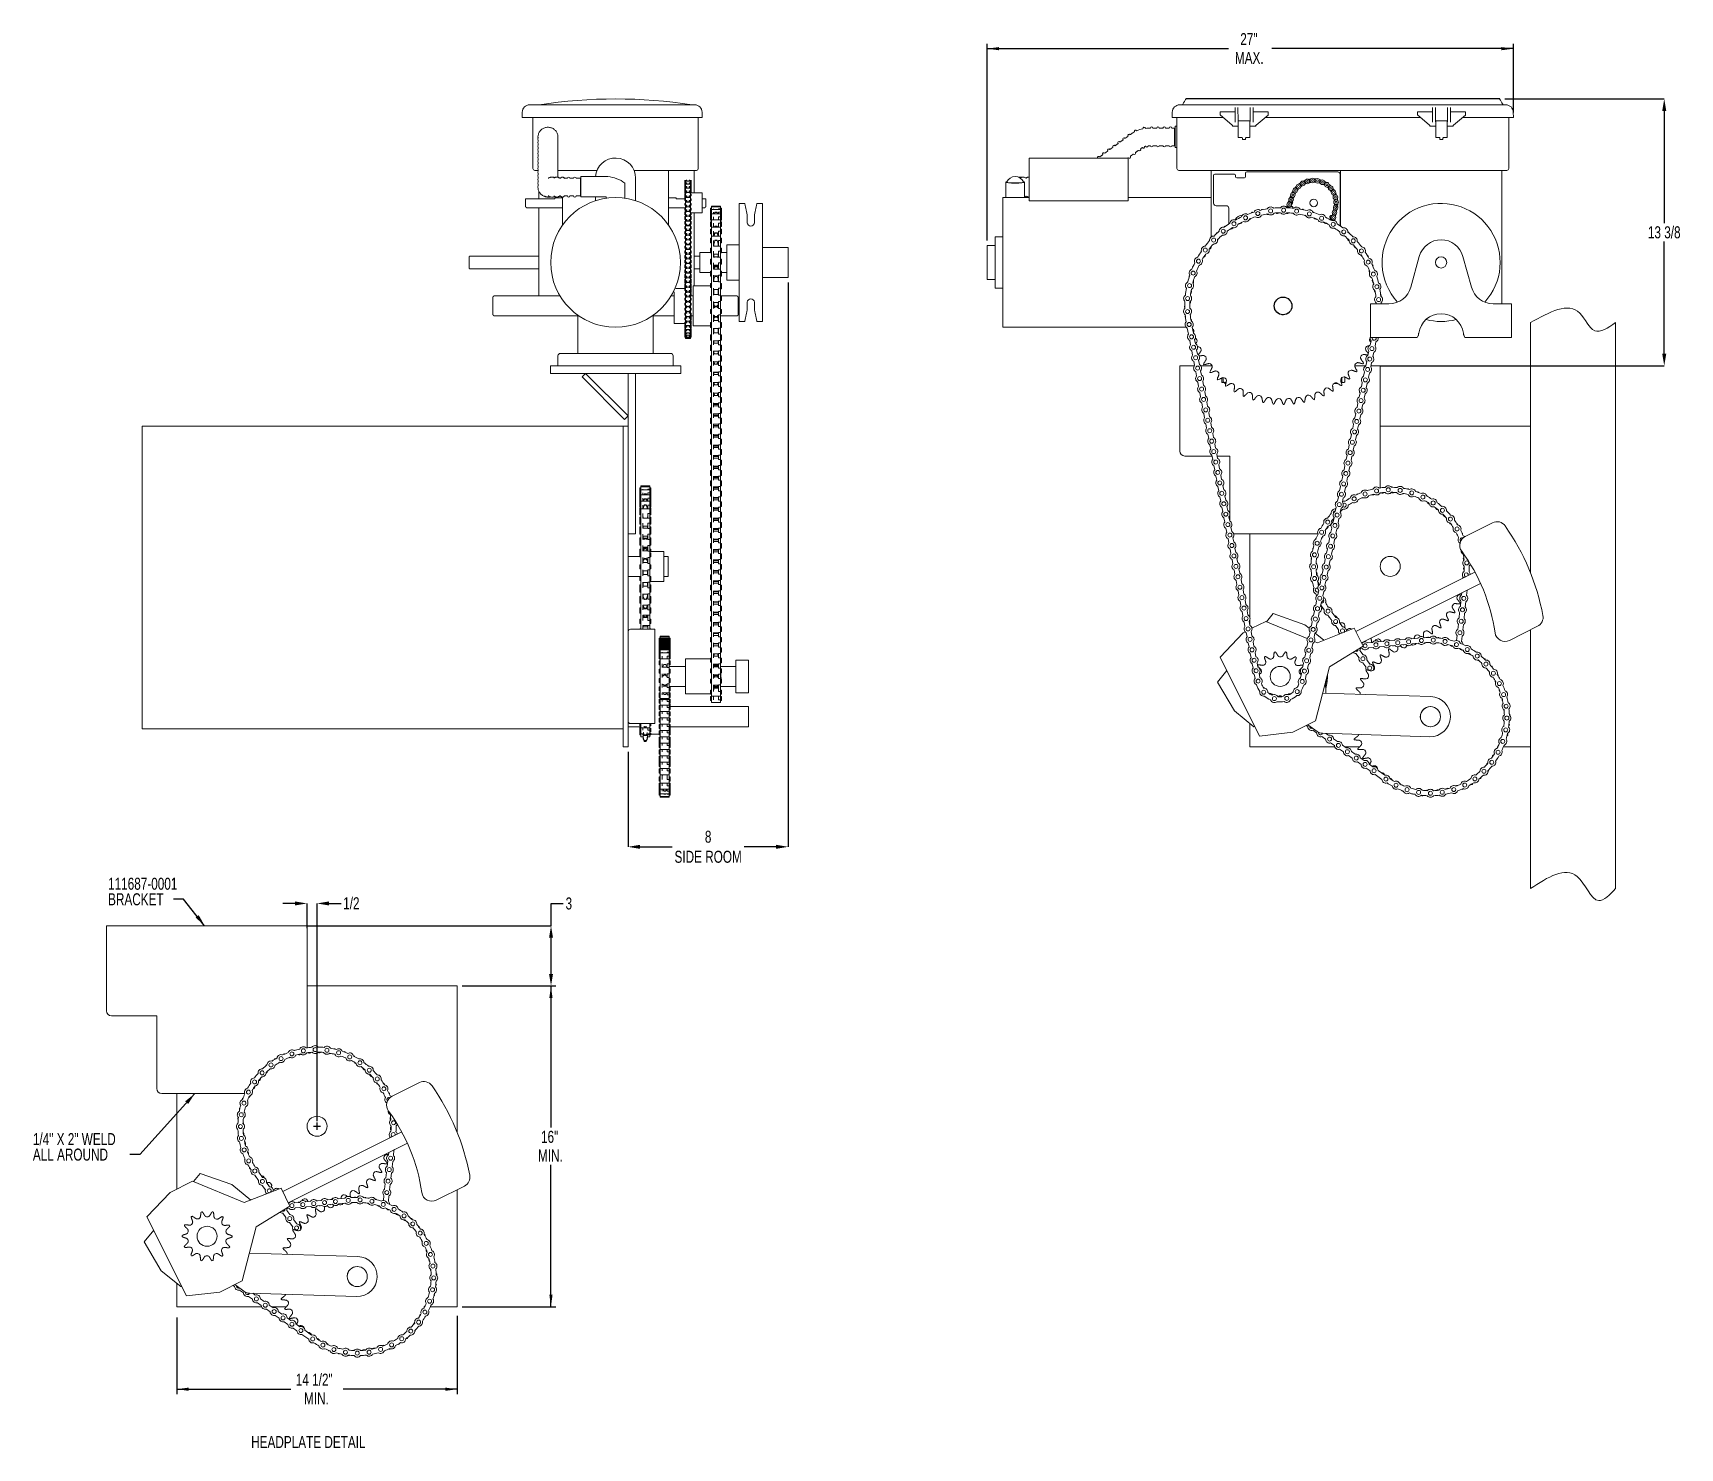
# Model space of a CAD drawing. Header units: inches. Extents: x 1.6 to 22.2, y 3.5 to 21.2.
import ezdxf

# ---------------------------------------------------------------- set-up
doc = ezdxf.new("R2010")
doc.units = ezdxf.units.IN
doc.header["$MEASUREMENT"] = 0
doc.header["$PDSIZE"] = -1
doc.layers.add('DIM', color=1, linetype='Continuous')
doc.layers.add('SLD-0', color=7, linetype='Continuous', lineweight=15)
doc.styles.add('SLDTEXTSTYLE0', font='ARIAL.TTF', dxfattribs={"width": 0.7})
doc.styles.get("Standard").update_dxf_attribs({"font": 'ARIAL.TTF'})
doc.dimstyles.new('SLDDIMSTYLE0', dxfattribs={"dimtxt": 0.15, "dimasz": 0.15, "dimexe": 0, "dimexo": 0.0625, "dimgap": 0.0375, "dimtad": 0, "dimtih": 1, "dimtoh": 1, "dimdec": 3, "dimlfac": 4, "dimrnd": 1e-09, "dimzin": 12, "dimdsep": 46, "dimtxsty": 'SLDTEXTSTYLE0', "dimsah": 1, "dimcen": 0.09, "dimadec": 0, "dimazin": 0, "dimtfac": 1, "dimtdec": 3, "dimtofl": 0, "dimtmove": 0, "dimatfit": 3, "dimfxl": 0, "dimtolj": 1, "dimtzin": 12, "dimarcsym": 0})
doc.dimstyles.new('SLDDIMSTYLE3', dxfattribs={"dimtxt": 0.15, "dimasz": 0.15, "dimexe": 0, "dimexo": 0.0625, "dimgap": 0.0375, "dimtad": 0, "dimtih": 1, "dimtoh": 1, "dimdec": 0, "dimrnd": 1e-09, "dimzin": 0, "dimdsep": 46, "dimtxsty": 'Standard', "dimsah": 1, "dimcen": 0.09, "dimadec": 0, "dimazin": 0, "dimtfac": 1, "dimtdec": 0, "dimtofl": 0, "dimtmove": 0, "dimatfit": 3, "dimfxl": 0, "dimtolj": 1, "dimtzin": 0, "dimarcsym": 0})

msp = doc.modelspace()

# ---------------------------------------------------------------- texts
at = {"layer": 'DIM', "insert": (4.331493, 3.696539), "char_height": 0.15, "attachment_point": 1, "style": 'SLDTEXTSTYLE0'}
msp.add_mtext('HEADPLATE DETAIL', dxfattribs=at)

# ---------------------------------------------------------------- blocks, each defined once
blk = doc.blocks.new('*D5')
at = {"layer": 'DIM'}
for p, q in [((13.512, 18.601), (13.512, 21.055)), ((13.512, 20.995), (16.525, 20.995)), ((20.077, 20.995), (17.063, 20.995)), ((20.077, 20.199), (20.077, 21.055))]:
    blk.add_line(p, q, dxfattribs=at)
for points in [[(13.512, 20.995), (13.662, 20.975), (13.662, 21.015)], [(20.077, 20.995), (19.927, 21.015), (19.927, 20.975)]]:
    blk.add_solid(points, dxfattribs=at)
at = {"layer": 'DIM', "char_height": 0.15, "attachment_point": 1, "style": 'SLDTEXTSTYLE0'}
for s, insert in [('27"', (16.67, 21.189)), ('MAX.', (16.603, 20.955))]:
    blk.add_mtext(s, dxfattribs=dict(at, insert=insert))
blk = doc.blocks.new('*D15')
at = {"color": 0, "linetype": 'ByBlock', "lineweight": -2}
for p, q in [((19.969, 20.368), (21.959, 20.368)), ((21.959, 20.218), (21.959, 18.819)), ((21.959, 17.19), (21.959, 18.589)), ((18.415, 17.04), (21.959, 17.04))]:
    blk.add_line(p, q, dxfattribs=at)
at = {"color": 0, "linetype": 'ByBlock'}
for points in [[(21.959, 20.368), (21.934, 20.218), (21.984, 20.218)], [(21.959, 17.04), (21.934, 17.19), (21.984, 17.19)]]:
    blk.add_solid(points, dxfattribs=at)
at = {"layer": 'DEFPOINTS', "color": 0, "linetype": 'ByBlock'}
for p in [(19.907, 20.368), (18.353, 17.04)]:
    blk.add_point(p, dxfattribs=at)
at = {"color": 0, "linetype": 'ByBlock', "insert": (21.959, 18.704), "char_height": 0.15, "attachment_point": 5, "style": 'SLDTEXTSTYLE0'}
blk.add_mtext('13 3/8', dxfattribs=at)
blk = doc.blocks.new('*D12')
at = {"color": 0, "linetype": 'ByBlock', "lineweight": -2}
for p, q in [((11.03, 18.08), (11.03, 11.043)), ((9.033, 12.227), (9.033, 11.043)), ((9.183, 11.043), (9.583, 11.043)), ((10.88, 11.043), (10.48, 11.043))]:
    blk.add_line(p, q, dxfattribs=at)
at = {"color": 0, "linetype": 'ByBlock'}
for points in [[(9.033, 11.043), (9.183, 11.018), (9.183, 11.068)], [(11.03, 11.043), (10.88, 11.018), (10.88, 11.068)]]:
    blk.add_solid(points, dxfattribs=at)
at = {"layer": 'DEFPOINTS', "color": 0, "linetype": 'ByBlock'}
for p in [(11.03, 18.142), (9.033, 12.29)]:
    blk.add_point(p, dxfattribs=at)
at = {"color": 0, "linetype": 'ByBlock', "insert": (10.032, 11.043), "char_height": 0.15, "attachment_point": 5, "style": 'SLDTEXTSTYLE0'}
blk.add_mtext('8\\PSIDE ROOM', dxfattribs=at)
blk = doc.blocks.new('*D6')
at = {"layer": 'DIM'}
for p, q in [((3.403, 5.176), (3.403, 4.22)), ((6.903, 5.195), (6.903, 4.22)), ((3.403, 4.28), (4.826, 4.28)), ((6.903, 4.28), (5.48, 4.28))]:
    blk.add_line(p, q, dxfattribs=at)
for points in [[(3.403, 4.28), (3.553, 4.26), (3.553, 4.3)], [(6.903, 4.28), (6.753, 4.3), (6.753, 4.26)]]:
    blk.add_solid(points, dxfattribs=at)
at = {"layer": 'DIM', "char_height": 0.15, "attachment_point": 1, "style": 'SLDTEXTSTYLE0'}
for s, insert in [('14 1/2"', (4.888, 4.474)), ('MIN.', (4.99, 4.241))]:
    blk.add_mtext(s, dxfattribs=dict(at, insert=insert))
blk = doc.blocks.new('*D7')
at = {"layer": 'DIM'}
for p, q in [((6.963, 9.309), (8.131, 9.309)), ((8.071, 9.309), (8.071, 7.542)), ((8.071, 5.309), (8.071, 7.076)), ((6.963, 5.309), (8.131, 5.309))]:
    blk.add_line(p, q, dxfattribs=at)
for points in [[(8.071, 9.309), (8.051, 9.159), (8.091, 9.159)], [(8.071, 5.309), (8.091, 5.459), (8.051, 5.459)]]:
    blk.add_solid(points, dxfattribs=at)
at = {"layer": 'DIM', "char_height": 0.15, "attachment_point": 1, "style": 'SLDTEXTSTYLE0'}
for s, insert in [('16"', (7.947, 7.502)), ('MIN.', (7.909, 7.269))]:
    blk.add_mtext(s, dxfattribs=dict(at, insert=insert))
blk = doc.blocks.new('*D13')
at = {"layer": 'DEFPOINTS', "color": 0}
for p in [(4.965, 10.059), (6.903, 9.309), (8.072, 9.309)]:
    blk.add_point(p, dxfattribs=at)
at = {"layer": 'DIM', "color": 0, "lineweight": -2}
for p, q in [((8.072, 10.059), (8.072, 10.336)), ((8.072, 10.336), (8.222, 10.336)), ((5.028, 10.059), (8.072, 10.059)), ((8.072, 9.459), (8.072, 9.909)), ((6.965, 9.309), (8.072, 9.309))]:
    blk.add_line(p, q, dxfattribs=at)
at = {"layer": 'DIM', "color": 0}
for points in [[(8.047, 9.909), (8.097, 9.909), (8.072, 10.059)], [(8.047, 9.459), (8.097, 9.459), (8.072, 9.309)]]:
    blk.add_solid(points, dxfattribs=at)
at = {"layer": 'DIM', "color": 0, "insert": (8.294, 10.412), "char_height": 0.15, "attachment_point": 2, "style": 'SLDTEXTSTYLE0'}
blk.add_mtext('\\A1;3', dxfattribs=at)
blk = doc.blocks.new('*D14')
at = {"layer": 'DEFPOINTS', "color": 0}
for p in [(5.153, 10.337), (5.028, 9.965), (5.153, 7.559)]:
    blk.add_point(p, dxfattribs=at)
at = {"layer": 'DIM', "color": 0, "lineweight": -2}
for p, q in [((4.878, 10.337), (4.728, 10.337)), ((5.028, 10.028), (5.028, 10.337)), ((5.153, 7.621), (5.153, 10.337)), ((5.303, 10.337), (5.453, 10.337))]:
    blk.add_line(p, q, dxfattribs=at)
at = {"layer": 'DIM', "color": 0}
for points in [[(4.878, 10.362), (4.878, 10.312), (5.028, 10.337)], [(5.303, 10.362), (5.303, 10.312), (5.153, 10.337)]]:
    blk.add_solid(points, dxfattribs=at)
at = {"layer": 'DIM', "color": 0, "insert": (5.581, 10.414), "char_height": 0.15, "attachment_point": 2, "style": 'SLDTEXTSTYLE0'}
blk.add_mtext('\\A1;1/2', dxfattribs=at)
blk = doc.blocks.new('SW_NOTE_2')
at = {"layer": 'DIM', "color": 0, "char_height": 0.15, "attachment_point": 1, "style": 'SLDTEXTSTYLE0'}
for s, insert in [('111687-0001', (-0.817, 0.269)), ('BRACKET', (-0.817, 0.075))]:
    blk.add_mtext(s, dxfattribs=dict(at, insert=insert))
blk = doc.blocks.new('SW_NOTE_3')
at = {"layer": 'DIM', "color": 0, "char_height": 0.15, "attachment_point": 1, "style": 'SLDTEXTSTYLE0'}
for s, insert in [('1/4" X 2" WELD', (-1.211, 0.268)), ('ALL AROUND', (-1.211, 0.075))]:
    blk.add_mtext(s, dxfattribs=dict(at, insert=insert))

# ---------------------------------------------------------------- dimensions: what is measured, and where the dimension line sits
at = {"layer": 'DIM'}
for base, p1, p2, text, picture, middle in [((20.076646, 20.995264), (13.511594, 18.54137), (20.076646, 20.138515), '<>\\PMAX.', '*D5', (16.79412, 20.995264)), ((3.402951, 4.280492), (6.902951, 9.308937), (3.402951, 9.308937), '<>\\PMIN.', '*D6', (5.152951, 4.280492))]:
    dim = msp.add_linear_dim(base=base, p1=p1, p2=p2, text=text, dimstyle='SLDDIMSTYLE0', dxfattribs=at)
    dim.commit()
    dim.dimension.update_dxf_attribs({"geometry": picture, "text_midpoint": middle})
dim = msp.add_linear_dim(base=(21.958718, 17.03962), p1=(19.906712, 20.367868), p2=(18.352844, 17.03962), angle=90, dimstyle='SLDDIMSTYLE0', override={"dimlunit": 5, "dimfrac": 2}, dxfattribs=at)
dim.commit()
dim.dimension.update_dxf_attribs({"geometry": '*D15', "text_midpoint": (21.958718, 18.703744)})
dim = msp.add_linear_dim(base=(11.030247, 11.043389), p1=(9.033372, 12.28962), p2=(11.030247, 18.14212), text='<>\\PSIDE ROOM', dimstyle='SLDDIMSTYLE0', override={"dimdec": 4, "dimlunit": 5, "dimfrac": 2}, dxfattribs=at)
dim.commit()
dim.dimension.update_dxf_attribs({"geometry": '*D12', "text_midpoint": (10.03181, 11.043389)})
dim = msp.add_linear_dim(base=(5.152951, 10.336703), p1=(5.027951, 9.965187), p2=(5.152951, 7.558937), dimstyle='SLDDIMSTYLE0', override={"dimdec": 4, "dimlunit": 5, "dimfrac": 2}, dxfattribs=at)
dim.commit()
dim.dimension.update_dxf_attribs({"geometry": '*D14', "text_midpoint": (5.580554, 10.336703)})
dim = msp.add_linear_dim(base=(8.071656, 9.308937), p1=(4.965451, 10.058937), p2=(6.902951, 9.308937), angle=90, dimstyle='SLDDIMSTYLE0', override={"dimdec": 4, "dimlunit": 5, "dimfrac": 2}, dxfattribs=at)
dim.commit()
dim.dimension.update_dxf_attribs({"geometry": '*D13', "text_midpoint": (8.293535, 10.335605), "dimtype": 160})
dim = msp.add_linear_dim(base=(8.071325, 9.308937), p1=(6.902951, 5.308937), p2=(6.902951, 9.308937), angle=90, text='<>\\PMIN.', dimstyle='SLDDIMSTYLE0', dxfattribs=at)
dim.commit()
dim.dimension.update_dxf_attribs({"geometry": '*D7', "text_midpoint": (8.071325, 7.308937)})

# ---------------------------------------------------------------- linework, layer by layer
msp.add_line((19.906712, 20.367868), (15.991125, 20.367868))
at = {"color": 7, "linetype": 'Continuous', "lineweight": 15}
for p, q in [((7.79671, 20.138515), (7.710923, 20.138515)), ((7.893187, 20.138515), (7.79671, 20.138515)), ((7.805778, 20.294765), (7.891565, 20.294765)), ((7.846314, 19.500319), (7.846314, 20.138515)), ((7.891565, 20.294765), (7.893187, 20.294765)), ((7.893187, 20.294765), (9.861937, 20.294765)), ((7.893187, 20.138515), (9.861937, 20.138515)), ((9.861937, 20.294765), (9.863559, 20.294765)), ((9.958414, 20.138515), (9.861937, 20.138515)), ((9.908814, 20.138515), (9.908814, 19.500319)), ((9.957295, 20.202651), (9.958414, 20.138515)), ((15.821191, 20.138515), (15.822311, 20.202651)), ((15.917669, 20.138515), (15.821191, 20.138515)), ((15.879594, 19.505319), (15.879594, 20.138515)), ((15.916046, 20.294765), (15.917669, 20.294765)), ((15.917669, 20.294765), (19.980169, 20.294765)), ((15.917669, 20.138515), (16.453376, 20.138515)), ((16.417669, 20.208303), (16.605169, 20.208303)), ((16.417669, 20.208303), (16.417896, 20.169482)), ((16.567108, 20.039253), (16.417896, 20.169482)), ((16.605169, 20.080507), (16.605169, 20.262926)), ((16.642379, 20.093099), (16.640897, 20.262926)), ((16.794441, 20.262926), (16.792959, 20.093099)), ((16.830169, 20.262926), (16.830169, 20.080507)), ((17.017669, 20.205392), (16.830169, 20.205392)), ((17.017669, 20.165654), (16.868475, 20.039358)), ((16.985609, 20.138515), (18.915876, 20.138515)), ((17.017669, 20.205392), (17.017669, 20.203843)), ((17.017669, 20.165654), (17.017669, 20.203843)), ((18.880169, 20.208303), (19.067669, 20.208303)), ((18.880169, 20.208303), (18.880396, 20.169482)), ((19.029608, 20.039253), (18.880396, 20.169482)), ((19.067669, 20.080507), (19.067669, 20.262926)), ((19.104879, 20.093099), (19.103397, 20.262926)), ((19.256941, 20.262926), (19.255459, 20.093099)), ((19.292669, 20.262926), (19.292669, 20.080507)), ((19.480169, 20.205392), (19.292669, 20.205392)), ((19.480169, 20.165654), (19.330975, 20.039358)), ((19.448109, 20.138515), (19.980169, 20.138515)), ((19.480169, 20.205392), (19.480169, 20.203843)), ((19.480169, 20.165654), (19.480169, 20.203843)), ((19.980169, 20.294765), (19.981791, 20.294765)), ((20.076646, 20.138515), (19.980169, 20.138515)), ((20.018244, 20.138515), (20.018244, 19.505319)), ((20.075527, 20.202651), (20.076646, 20.138515)), ((15.849594, 20.003495), (15.849594, 19.784744)), ((15.857094, 19.767349), (15.857094, 20.02162)), ((16.577586, 20.030292), (16.567108, 20.039358)), ((16.567108, 20.039358), (16.567268, 20.039358)), ((16.567108, 20.039253), (16.567108, 20.039358)), ((16.567108, 20.039253), (16.573897, 20.028655)), ((16.567268, 20.039358), (16.577865, 20.030292)), ((16.605713, 20.028655), (16.573897, 20.028655)), ((16.577586, 20.030107), (16.577865, 20.030292)), ((16.577865, 20.030292), (16.577586, 20.030292)), ((16.577586, 20.030107), (16.577586, 20.030292)), ((16.645794, 20.096119), (16.645794, 20.023619)), ((16.645794, 20.00862), (16.645794, 20.023619)), ((16.645794, 19.88612), (16.645794, 20.00862)), ((16.789544, 20.023619), (16.789544, 20.096119)), ((16.789544, 20.00862), (16.789544, 20.023619)), ((16.789544, 19.88612), (16.789544, 20.00862)), ((16.829624, 20.028661), (16.86147, 20.028661)), ((16.868475, 20.039358), (16.857657, 20.030201)), ((16.868475, 20.039358), (16.86147, 20.028661)), ((19.040086, 20.030292), (19.029608, 20.039358)), ((19.029608, 20.039358), (19.029768, 20.039358)), ((19.029608, 20.039253), (19.029608, 20.039358)), ((19.029608, 20.039253), (19.036397, 20.028655)), ((19.029768, 20.039358), (19.040365, 20.030292)), ((19.068213, 20.028655), (19.036397, 20.028655)), ((19.040086, 20.030107), (19.040365, 20.030292)), ((19.040365, 20.030292), (19.040086, 20.030292)), ((19.040086, 20.030107), (19.040086, 20.030292)), ((19.108294, 20.096119), (19.108294, 20.023619)), ((19.108294, 20.00862), (19.108294, 20.023619)), ((19.108294, 19.88612), (19.108294, 20.00862)), ((19.252044, 20.023619), (19.252044, 20.096119)), ((19.252044, 20.00862), (19.252044, 20.023619)), ((19.252044, 19.88612), (19.252044, 20.00862)), ((19.292124, 20.028661), (19.32397, 20.028661)), ((19.330975, 20.039358), (19.320157, 20.030201)), ((19.330975, 20.039358), (19.32397, 20.028661)), ((15.879594, 19.762475), (15.862094, 19.762475)), ((16.645794, 19.88612), (16.691419, 19.88612)), ((16.698919, 19.878619), (16.698919, 19.873195)), ((16.698919, 19.873195), (16.698919, 19.863194)), ((16.736419, 19.863194), (16.698919, 19.863194)), ((16.736419, 19.873195), (16.736419, 19.878619)), ((16.736419, 19.863194), (16.736419, 19.873195)), ((16.743919, 19.88612), (16.789544, 19.88612)), ((19.108294, 19.88612), (19.153919, 19.88612)), ((19.161419, 19.878619), (19.161419, 19.873195)), ((19.161419, 19.873195), (19.161419, 19.863194)), ((19.198919, 19.863194), (19.161419, 19.863194)), ((19.198919, 19.873195), (19.198919, 19.878619)), ((19.198919, 19.863194), (19.198919, 19.873195)), ((19.206419, 19.88612), (19.252044, 19.88612)), ((14.034719, 19.38087), (14.034719, 19.630869)), ((15.272219, 19.38087), (15.272219, 19.630869)), ((7.868764, 19.47787), (7.884964, 19.47787)), ((7.884964, 19.47787), (7.911721, 19.47787)), ((8.155771, 19.47787), (8.646708, 19.47787)), ((8.188635, 19.378494), (8.181243, 19.378494)), ((8.275505, 19.378494), (8.238535, 19.378494)), ((8.440064, 19.378494), (8.440064, 19.159745)), ((8.443372, 19.31087), (8.443372, 19.399619)), ((9.107537, 19.47787), (9.870164, 19.47787)), ((9.127122, 19.09876), (9.127122, 19.38087)), ((9.538814, 19.067803), (9.538814, 19.47787)), ((9.741314, 19.350881), (9.741314, 19.356115)), ((9.741314, 19.328256), (9.741314, 19.350881)), ((9.741314, 19.325722), (9.741314, 19.328256)), ((9.741314, 19.303097), (9.741314, 19.325722)), ((9.749439, 19.34316), (9.749439, 19.356115)), ((9.749439, 19.305323), (9.749439, 19.34316)), ((9.756939, 19.353537), (9.764439, 19.353537)), ((9.756939, 19.34316), (9.756939, 19.353537)), ((9.756939, 19.322302), (9.764439, 19.322302)), ((9.756939, 19.305315), (9.756939, 19.322302)), ((9.764439, 19.34316), (9.764439, 19.353537)), ((9.764439, 19.305315), (9.764439, 19.322302)), ((9.795689, 19.353537), (9.803189, 19.353537)), ((9.795689, 19.34316), (9.795689, 19.353537)), ((9.795689, 19.322302), (9.803189, 19.322302)), ((9.795689, 19.305315), (9.795689, 19.322302)), ((9.803189, 19.34316), (9.803189, 19.353537)), ((9.803189, 19.305315), (9.803189, 19.322302)), ((9.810689, 19.34316), (9.810689, 19.356115)), ((9.810689, 19.305323), (9.810689, 19.34316)), ((9.818814, 19.350881), (9.818814, 19.356115)), ((9.818814, 19.328256), (9.818814, 19.350881)), ((9.818814, 19.325722), (9.818814, 19.328256)), ((9.818814, 19.303097), (9.818814, 19.325722)), ((9.855872, 19.47787), (9.855872, 19.196497)), ((9.870164, 19.47787), (9.886364, 19.47787)), ((13.746594, 19.332689), (13.746594, 19.29337)), ((13.979093, 19.332689), (13.979093, 19.29337)), ((14.034719, 19.09876), (14.034719, 19.38087)), ((15.272219, 19.09876), (15.272219, 19.38087)), ((15.879594, 19.500319), (15.879594, 19.505319)), ((16.931449, 19.47787), (15.902044, 19.47787)), ((16.306594, 19.039178), (16.306594, 19.47787)), ((16.337844, 19.067803), (16.337844, 19.414803)), ((16.352844, 19.429803), (16.596594, 19.429803)), ((16.611594, 19.414803), (16.611594, 19.397928)), ((16.626594, 19.382928), (16.721594, 19.382928)), ((16.736594, 19.397928), (16.736594, 19.442928)), ((16.751594, 19.457928), (17.885344, 19.457928)), ((19.995794, 19.47787), (16.931449, 19.47787)), ((17.916594, 19.426678), (17.916594, 18.788816)), ((17.921594, 19.47787), (17.921594, 18.786253)), ((19.932844, 19.47787), (19.932844, 17.81462)), ((20.018244, 19.505319), (20.018244, 19.500319)), ((7.752564, 19.072128), (7.752564, 19.119503)), ((8.120064, 19.121753), (7.767564, 19.121753)), ((7.904622, 19.122432), (7.904622, 19.121753)), ((7.919622, 19.218275), (7.919622, 19.121753)), ((8.031938, 19.144133), (8.033814, 19.144119)), ((8.120064, 19.121753), (8.120064, 19.134503)), ((8.181104, 19.159745), (8.189127, 19.159745)), ((8.216314, 18.795891), (8.216314, 19.144385)), ((8.238749, 19.159863), (8.275425, 19.159745)), ((8.443372, 19.31087), (8.443372, 19.299619)), ((8.443372, 19.299619), (8.443372, 19.29337)), ((8.443372, 19.299619), (8.443399, 19.299619)), ((8.443372, 19.270026), (8.443372, 19.29337)), ((8.443372, 19.26212), (8.443372, 19.270026)), ((8.443372, 19.14712), (8.443372, 19.26212)), ((8.443402, 19.299619), (8.443402, 19.29337)), ((8.627123, 19.14712), (8.627123, 19.09876)), ((9.635064, 19.121753), (9.635064, 19.134503)), ((9.635064, 19.121753), (9.741314, 19.121753)), ((9.741314, 19.287886), (9.741314, 19.303097)), ((9.741314, 19.265261), (9.741314, 19.287886)), ((9.741314, 19.247075), (9.741314, 19.265261)), ((9.741314, 19.24379), (9.741314, 19.247075)), ((9.741314, 19.216726), (9.741314, 19.239351)), ((9.741314, 19.196407), (9.741314, 19.213726)), ((9.741314, 19.191101), (9.741314, 19.196407)), ((9.741314, 19.160033), (9.741314, 19.182658)), ((9.741314, 19.139236), (9.741314, 19.154219)), ((9.741314, 19.131594), (9.741314, 19.139236)), ((9.741314, 19.10103), (9.741314, 19.123655)), ((9.749439, 19.256789), (9.749439, 19.305323)), ((9.749439, 19.200095), (9.749439, 19.256789)), ((9.749439, 19.142595), (9.749439, 19.200095)), ((9.749439, 19.141093), (9.749439, 19.142595)), ((9.749439, 19.083593), (9.749439, 19.141093)), ((9.756939, 19.277977), (9.764439, 19.277977)), ((9.756939, 19.256186), (9.756939, 19.277977)), ((9.764439, 19.256186), (9.756939, 19.256186)), ((9.756939, 19.22288), (9.764439, 19.22288)), ((9.756939, 19.197426), (9.756939, 19.22288)), ((9.764439, 19.197426), (9.756939, 19.197426)), ((9.756939, 19.160798), (9.764439, 19.160798)), ((9.756939, 19.137996), (9.756939, 19.160798)), ((9.764439, 19.137996), (9.756939, 19.137996)), ((9.764439, 19.256186), (9.764439, 19.277977)), ((9.764439, 19.197426), (9.764439, 19.22288)), ((9.764439, 19.137996), (9.764439, 19.160798)), ((9.795689, 19.277977), (9.803189, 19.277977)), ((9.795689, 19.256186), (9.795689, 19.277977)), ((9.803189, 19.256186), (9.795689, 19.256186)), ((9.795689, 19.22288), (9.803189, 19.22288)), ((9.795689, 19.197426), (9.795689, 19.22288)), ((9.803189, 19.197426), (9.795689, 19.197426)), ((9.795689, 19.160798), (9.803189, 19.160798)), ((9.795689, 19.137996), (9.795689, 19.160798)), ((9.803189, 19.137996), (9.795689, 19.137996)), ((9.803189, 19.256186), (9.803189, 19.277977)), ((9.803189, 19.197426), (9.803189, 19.22288)), ((9.803189, 19.137996), (9.803189, 19.160798)), ((9.810689, 19.256789), (9.810689, 19.305323)), ((9.810689, 19.200095), (9.810689, 19.256789)), ((9.810689, 19.142595), (9.810689, 19.200095)), ((9.810689, 19.083593), (9.810689, 19.141093)), ((9.818814, 19.287886), (9.818814, 19.303097)), ((9.818814, 19.265261), (9.818814, 19.287886)), ((9.818814, 19.247075), (9.818814, 19.265261)), ((9.818814, 19.24379), (9.818814, 19.247075)), ((9.818814, 19.216726), (9.818814, 19.239351)), ((9.818814, 19.197128), (9.818814, 19.213726)), ((9.818814, 19.160033), (9.818814, 19.182658)), ((9.818814, 19.10103), (9.818814, 19.123655)), ((9.955689, 19.197128), (9.955689, 18.947128)), ((9.955689, 19.121753), (9.987564, 19.121753)), ((10.002564, 19.119503), (10.002564, 19.072128)), ((13.706593, 18.901492), (13.706593, 19.13837)), ((13.987844, 19.13837), (13.737844, 19.13837)), ((17.290281, 19.137996), (17.298952, 19.160798)), ((17.330005, 19.122889), (17.338677, 19.145691)), ((7.752564, 19.024753), (7.752564, 19.072128)), ((7.919622, 19.009753), (7.919622, 17.91212)), ((9.538814, 18.794636), (9.538814, 19.067803)), ((9.741314, 19.042028), (9.741314, 19.064653)), ((9.741314, 19.009753), (9.741314, 19.00565)), ((9.741314, 18.983026), (9.741314, 19.00565)), ((9.741314, 18.962161), (9.741314, 18.954076)), ((9.741314, 18.954076), (9.741314, 18.946648)), ((9.741314, 18.924023), (9.741314, 18.946648)), ((9.749439, 19.02459), (9.749439, 19.08209)), ((9.749439, 18.965588), (9.749439, 19.023088)), ((9.749439, 18.965588), (9.749439, 18.964086)), ((9.749439, 18.906586), (9.749439, 18.964086)), ((9.749439, 18.906586), (9.749439, 18.905083)), ((9.749439, 18.847583), (9.749439, 18.905083)), ((9.756939, 19.101796), (9.764439, 19.101796)), ((9.756939, 19.078994), (9.756939, 19.101796)), ((9.764439, 19.078994), (9.756939, 19.078994)), ((9.756939, 19.042794), (9.764439, 19.042794)), ((9.756939, 19.019992), (9.756939, 19.042794)), ((9.764439, 19.019992), (9.756939, 19.019992)), ((9.756939, 18.983791), (9.764439, 18.983791)), ((9.756939, 18.960989), (9.756939, 18.983791)), ((9.764439, 18.960989), (9.756939, 18.960989)), ((9.756939, 18.924789), (9.764439, 18.924789)), ((9.756939, 18.901987), (9.756939, 18.924789)), ((9.764439, 19.078994), (9.764439, 19.101796)), ((9.764439, 19.019992), (9.764439, 19.042794)), ((9.764439, 18.960989), (9.764439, 18.983791)), ((9.764439, 18.901987), (9.764439, 18.924789)), ((9.768127, 19.083593), (9.768127, 19.080613)), ((9.768127, 18.964917), (9.768127, 18.964086)), ((9.768127, 18.906586), (9.768127, 18.905083)), ((9.795689, 19.101796), (9.803189, 19.101796)), ((9.795689, 19.078994), (9.795689, 19.101796)), ((9.803189, 19.078994), (9.795689, 19.078994)), ((9.795689, 19.042794), (9.803189, 19.042794)), ((9.795689, 19.019992), (9.795689, 19.042794)), ((9.803189, 19.019992), (9.795689, 19.019992)), ((9.795689, 18.983791), (9.803189, 18.983791)), ((9.795689, 18.960989), (9.795689, 18.983791)), ((9.803189, 18.960989), (9.795689, 18.960989)), ((9.795689, 18.924789), (9.803189, 18.924789)), ((9.795689, 18.901987), (9.795689, 18.924789)), ((9.803189, 19.078994), (9.803189, 19.101796)), ((9.803189, 19.019992), (9.803189, 19.042794)), ((9.803189, 18.960989), (9.803189, 18.983791)), ((9.803189, 18.901987), (9.803189, 18.924789)), ((9.810689, 19.02459), (9.810689, 19.08209)), ((9.810689, 18.965588), (9.810689, 19.023088)), ((9.810689, 18.906586), (9.810689, 18.964086)), ((9.810689, 18.906586), (9.810689, 18.905083)), ((9.810689, 18.847583), (9.810689, 18.905083)), ((9.818814, 19.042028), (9.818814, 19.064653)), ((9.818814, 18.983026), (9.818814, 19.00565)), ((9.818814, 18.947128), (9.818814, 18.946648)), ((9.818814, 18.924023), (9.818814, 18.946648)), ((9.855872, 18.947128), (9.855872, 18.037119)), ((10.002564, 19.072128), (10.002564, 19.024753)), ((10.060872, 19.0063), (10.060872, 18.996164)), ((10.060872, 18.996164), (10.060872, 18.964075)), ((10.060872, 18.964075), (10.060872, 18.961414)), ((10.060872, 18.961414), (10.060872, 18.914075)), ((10.060872, 18.914075), (10.060872, 18.910628)), ((10.060872, 18.910628), (10.060872, 18.906236)), ((10.060872, 18.906236), (10.060872, 18.860628)), ((10.073373, 19.0313), (10.073373, 19.021164)), ((10.073373, 19.021164), (10.073373, 19.018478)), ((10.073373, 19.018478), (10.073373, 18.996164)), ((10.073373, 18.996164), (10.073373, 18.989075)), ((10.073373, 18.989075), (10.073373, 18.983754)), ((10.073373, 18.983754), (10.073373, 18.958183)), ((10.073373, 18.958183), (10.073373, 18.935628)), ((10.073373, 18.935628), (10.073373, 18.926843)), ((10.073373, 18.926843), (10.073373, 18.898282)), ((10.098373, 18.996371), (10.098373, 18.989075)), ((10.098373, 18.958183), (10.098373, 18.935628)), ((10.117247, 18.989075), (10.117247, 18.989576)), ((10.117247, 18.989576), (10.142873, 18.989576)), ((10.117247, 18.953304), (10.117247, 18.955897)), ((10.117247, 18.955897), (10.142873, 18.955897)), ((10.142873, 18.953304), (10.117247, 18.953304)), ((10.142873, 18.989075), (10.142873, 18.989576)), ((10.142873, 18.953304), (10.142873, 18.955897)), ((10.160872, 18.996371), (10.185872, 18.996371)), ((10.160872, 18.996371), (10.160872, 18.989075)), ((10.160872, 18.958183), (10.185872, 18.958183)), ((10.160872, 18.958183), (10.160872, 18.935628)), ((10.185872, 19.0313), (10.185872, 19.021164)), ((10.185872, 19.021164), (10.185872, 18.996371)), ((10.185872, 18.996371), (10.185872, 18.989075)), ((10.185872, 18.989075), (10.185872, 18.958183)), ((10.185872, 18.958183), (10.185872, 18.935628)), ((10.185872, 18.935628), (10.185872, 18.898282)), ((10.198373, 19.0063), (10.198373, 18.996164)), ((10.198373, 18.996164), (10.198373, 18.964075)), ((10.198373, 18.964075), (10.198373, 18.961414)), ((10.198373, 18.961414), (10.198373, 18.914075)), ((10.198373, 18.914075), (10.198373, 18.910628)), ((10.198373, 18.910628), (10.198373, 18.906236)), ((10.198373, 18.906236), (10.198373, 18.860628)), ((10.420748, 18.296885), (10.420748, 19.06587)), ((10.520748, 18.903242), (10.520748, 18.909619)), ((10.608247, 18.903242), (10.608247, 18.909619)), ((10.708247, 18.296885), (10.708247, 19.06587)), ((15.272219, 19.09876), (14.034719, 19.09876)), ((16.306594, 19.031678), (16.306594, 19.039178)), ((16.306594, 19.031678), (16.306594, 18.851049)), ((16.495344, 19.036553), (16.369094, 19.036553)), ((16.526594, 18.808257), (16.526594, 19.005302)), ((17.245404, 19.019992), (17.254075, 19.042794)), ((17.26269, 18.945882), (17.263701, 18.948541)), ((17.267842, 19.078994), (17.276514, 19.101796)), ((17.286983, 19.009763), (17.2938, 19.027686)), ((17.307567, 19.063887), (17.316238, 19.086689)), ((17.820903, 18.936469), (17.815693, 18.912636)), ((17.834384, 18.998137), (17.829174, 18.974305)), ((17.862422, 18.927392), (17.857212, 18.90356)), ((17.875903, 18.989061), (17.870694, 18.965229)), ((9.741314, 18.900492), (9.741314, 18.892407)), ((9.741314, 18.892407), (9.741314, 18.887645)), ((9.741314, 18.865021), (9.741314, 18.887645)), ((9.741314, 18.838824), (9.741314, 18.830739)), ((9.741314, 18.830739), (9.741314, 18.828643)), ((9.741314, 18.806018), (9.741314, 18.828643)), ((9.741314, 18.777155), (9.741314, 18.769641)), ((9.741314, 18.747016), (9.741314, 18.769641)), ((9.741314, 18.715487), (9.741314, 18.710638)), ((9.741314, 18.688013), (9.741314, 18.710638)), ((9.749439, 18.847583), (9.749439, 18.846081)), ((9.749439, 18.788581), (9.749439, 18.846081)), ((9.749439, 18.788581), (9.749439, 18.787078)), ((9.749439, 18.729578), (9.749439, 18.787078)), ((9.749439, 18.729578), (9.749439, 18.728076)), ((9.749439, 18.670576), (9.749439, 18.728076)), ((9.764439, 18.901987), (9.756939, 18.901987)), ((9.756939, 18.865786), (9.764439, 18.865786)), ((9.756939, 18.842984), (9.756939, 18.865786)), ((9.764439, 18.842984), (9.756939, 18.842984)), ((9.756939, 18.806784), (9.764439, 18.806784)), ((9.756939, 18.783982), (9.756939, 18.806784)), ((9.764439, 18.783982), (9.756939, 18.783982)), ((9.756939, 18.747781), (9.764439, 18.747781)), ((9.756939, 18.72498), (9.756939, 18.747781)), ((9.764439, 18.72498), (9.756939, 18.72498)), ((9.764439, 18.842984), (9.764439, 18.865786)), ((9.764439, 18.783982), (9.764439, 18.806784)), ((9.764439, 18.72498), (9.764439, 18.747781)), ((9.768127, 18.847583), (9.768127, 18.846081)), ((9.803189, 18.901987), (9.795689, 18.901987)), ((9.795689, 18.865786), (9.803189, 18.865786)), ((9.795689, 18.842984), (9.795689, 18.865786)), ((9.803189, 18.842984), (9.795689, 18.842984)), ((9.795689, 18.806784), (9.803189, 18.806784)), ((9.795689, 18.783982), (9.795689, 18.806784)), ((9.803189, 18.783982), (9.795689, 18.783982)), ((9.795689, 18.747781), (9.803189, 18.747781)), ((9.795689, 18.72498), (9.795689, 18.747781)), ((9.803189, 18.72498), (9.795689, 18.72498)), ((9.803189, 18.842984), (9.803189, 18.865786)), ((9.803189, 18.783982), (9.803189, 18.806784)), ((9.803189, 18.72498), (9.803189, 18.747781)), ((9.810689, 18.847583), (9.810689, 18.846081)), ((9.810689, 18.788581), (9.810689, 18.846081)), ((9.810689, 18.788581), (9.810689, 18.787078)), ((9.810689, 18.729578), (9.810689, 18.787078)), ((9.810689, 18.729578), (9.810689, 18.728076)), ((9.810689, 18.670576), (9.810689, 18.728076)), ((9.818814, 18.900492), (9.818814, 18.892407)), ((9.818814, 18.892407), (9.818814, 18.887645)), ((9.818814, 18.865021), (9.818814, 18.887645)), ((9.818814, 18.838824), (9.818814, 18.830739)), ((9.818814, 18.830739), (9.818814, 18.828643)), ((9.818814, 18.806018), (9.818814, 18.828643)), ((9.818814, 18.777155), (9.818814, 18.769641)), ((9.818814, 18.747016), (9.818814, 18.769641)), ((9.818814, 18.715487), (9.818814, 18.710638)), ((9.818814, 18.688013), (9.818814, 18.710638)), ((10.060872, 18.860628), (10.060872, 18.855157)), ((10.060872, 18.836814), (10.060872, 18.830308)), ((10.060872, 18.830308), (10.060872, 18.786814)), ((10.060872, 18.786814), (10.060872, 18.779678)), ((10.060872, 18.744001), (10.060872, 18.735038)), ((10.060872, 18.735038), (10.060872, 18.694001)), ((10.073373, 18.898282), (10.073373, 18.861814)), ((10.073373, 18.861814), (10.073373, 18.848802)), ((10.073373, 18.848802), (10.073373, 18.817779)), ((10.073373, 18.817779), (10.073373, 18.769001)), ((10.073373, 18.769001), (10.073373, 18.751075)), ((10.073373, 18.751075), (10.073373, 18.718167)), ((10.073373, 18.718167), (10.073373, 18.658911)), ((10.098373, 18.898282), (10.098373, 18.861814)), ((10.098373, 18.817779), (10.098373, 18.769001)), ((10.098373, 18.718167), (10.098373, 18.658911)), ((10.117247, 18.77532), (10.117247, 18.7802)), ((10.117247, 18.7802), (10.142873, 18.7802)), ((10.142873, 18.77532), (10.117247, 18.77532)), ((10.117247, 18.693341), (10.117247, 18.698888)), ((10.117247, 18.698888), (10.142873, 18.698888)), ((10.142873, 18.77532), (10.142873, 18.7802)), ((10.142873, 18.693341), (10.142873, 18.698888)), ((10.160872, 18.898282), (10.185872, 18.898282)), ((10.160872, 18.898282), (10.160872, 18.861814)), ((10.160872, 18.817779), (10.185872, 18.817779)), ((10.160872, 18.817779), (10.160872, 18.769001)), ((10.160872, 18.718167), (10.185872, 18.718167)), ((10.160872, 18.718167), (10.160872, 18.658661)), ((10.185872, 18.898282), (10.185872, 18.861814)), ((10.185872, 18.861814), (10.185872, 18.817779)), ((10.185872, 18.817779), (10.185872, 18.769001)), ((10.185872, 18.769001), (10.185872, 18.718167)), ((10.185872, 18.718167), (10.185872, 18.658661)), ((10.198373, 18.860628), (10.198373, 18.855157)), ((10.198373, 18.836814), (10.198373, 18.830308)), ((10.198373, 18.830308), (10.198373, 18.786814)), ((10.198373, 18.786814), (10.198373, 18.779678)), ((10.198373, 18.744001), (10.198373, 18.735038)), ((10.198373, 18.735038), (10.198373, 18.694001)), ((10.520748, 18.818284), (10.520748, 18.903242)), ((10.608247, 18.818284), (10.608247, 18.903242)), ((13.706593, 17.52087), (13.706593, 18.901492)), ((16.306594, 18.851049), (16.306594, 18.648118)), ((17.807422, 18.8748), (17.803327, 18.856066)), ((17.848941, 18.865724), (17.845895, 18.851789)), ((17.916594, 18.810369), (17.921594, 18.810369)), ((9.741314, 18.653818), (9.741314, 18.651636)), ((9.741314, 18.629011), (9.741314, 18.651636)), ((9.741314, 18.570008), (9.741314, 18.592634)), ((9.741314, 18.570008), (9.741314, 18.569524)), ((9.741314, 18.511006), (9.741314, 18.533631)), ((9.741314, 18.511006), (9.741314, 18.507855)), ((9.749439, 18.670576), (9.749439, 18.669073)), ((9.749439, 18.611573), (9.749439, 18.669073)), ((9.749439, 18.552571), (9.749439, 18.610071)), ((9.749439, 18.552571), (9.749439, 18.552087)), ((9.749439, 18.493568), (9.749439, 18.551068)), ((9.749439, 18.493568), (9.749439, 18.492066)), ((9.756939, 18.688779), (9.764439, 18.688779)), ((9.756939, 18.665977), (9.756939, 18.688779)), ((9.764439, 18.665977), (9.756939, 18.665977)), ((9.756939, 18.629777), (9.764439, 18.629777)), ((9.756939, 18.606975), (9.756939, 18.629777)), ((9.764439, 18.606975), (9.756939, 18.606975)), ((9.756939, 18.570774), (9.764439, 18.570774)), ((9.756939, 18.547972), (9.756939, 18.570774)), ((9.764439, 18.547972), (9.756939, 18.547972)), ((9.756939, 18.511772), (9.764439, 18.511772)), ((9.756939, 18.48897), (9.756939, 18.511772)), ((9.764439, 18.665977), (9.764439, 18.688779)), ((9.764439, 18.606975), (9.764439, 18.629777)), ((9.764439, 18.547972), (9.764439, 18.570774)), ((9.764439, 18.48897), (9.764439, 18.511772)), ((9.795689, 18.688779), (9.803189, 18.688779)), ((9.795689, 18.665977), (9.795689, 18.688779)), ((9.803189, 18.665977), (9.795689, 18.665977)), ((9.795689, 18.629777), (9.803189, 18.629777)), ((9.795689, 18.606975), (9.795689, 18.629777)), ((9.803189, 18.606975), (9.795689, 18.606975)), ((9.795689, 18.570774), (9.803189, 18.570774)), ((9.795689, 18.547972), (9.795689, 18.570774)), ((9.803189, 18.547972), (9.795689, 18.547972)), ((9.795689, 18.511772), (9.803189, 18.511772)), ((9.795689, 18.48897), (9.795689, 18.511772)), ((9.803189, 18.665977), (9.803189, 18.688779)), ((9.803189, 18.606975), (9.803189, 18.629777)), ((9.803189, 18.547972), (9.803189, 18.570774)), ((9.803189, 18.48897), (9.803189, 18.511772)), ((9.810689, 18.670576), (9.810689, 18.669073)), ((9.810689, 18.611573), (9.810689, 18.669073)), ((9.810689, 18.552571), (9.810689, 18.610071)), ((9.810689, 18.552571), (9.810689, 18.552087)), ((9.810689, 18.493568), (9.810689, 18.551068)), ((9.810689, 18.493568), (9.810689, 18.492066)), ((9.818814, 18.653818), (9.818814, 18.651636)), ((9.818814, 18.629011), (9.818814, 18.651636)), ((9.818814, 18.570008), (9.818814, 18.592634)), ((9.818814, 18.570008), (9.818814, 18.569524)), ((9.818814, 18.511006), (9.818814, 18.533631)), ((9.818814, 18.511006), (9.818814, 18.507855)), ((10.060872, 18.694001), (10.060872, 18.685333)), ((10.060872, 18.633911), (10.060872, 18.622194)), ((10.060872, 18.622194), (10.060872, 18.583911)), ((10.060872, 18.583911), (10.060872, 18.57387)), ((10.060872, 18.508583), (10.060872, 18.493866)), ((10.060872, 18.493866), (10.060872, 18.458584)), ((10.073373, 18.658911), (10.073373, 18.635477)), ((10.073373, 18.635477), (10.073373, 18.601292)), ((10.073373, 18.601292), (10.073373, 18.533584)), ((10.073373, 18.533551), (10.073373, 18.504149)), ((10.073373, 18.504149), (10.073373, 18.469323)), ((10.098373, 18.601292), (10.098373, 18.533584)), ((10.101747, 18.658911), (10.101747, 18.671959)), ((10.101747, 18.53785), (10.101747, 18.558911)), ((10.101747, 18.53785), (10.101747, 18.533584)), ((10.142873, 18.693341), (10.117247, 18.693341)), ((10.117247, 18.601433), (10.117247, 18.607586)), ((10.117247, 18.607586), (10.142873, 18.607586)), ((10.142873, 18.601433), (10.117247, 18.601433)), ((10.142873, 18.601433), (10.142873, 18.607586)), ((10.158372, 18.658911), (10.158372, 18.671959)), ((10.158372, 18.53785), (10.158372, 18.558911)), ((10.158372, 18.533584), (10.158372, 18.53785)), ((10.160872, 18.601292), (10.185872, 18.601292)), ((10.160872, 18.601292), (10.160872, 18.533551)), ((10.185872, 18.533551), (10.160872, 18.533551)), ((10.185872, 18.658911), (10.185872, 18.601292)), ((10.185872, 18.601292), (10.185872, 18.533551)), ((10.185872, 18.533551), (10.185872, 18.469323)), ((10.198373, 18.694001), (10.198373, 18.685333)), ((10.198373, 18.633911), (10.198373, 18.622194)), ((10.198373, 18.622194), (10.198373, 18.583911)), ((10.198373, 18.583911), (10.198373, 18.57387)), ((10.198373, 18.508583), (10.198373, 18.493866)), ((10.198373, 18.493866), (10.198373, 18.458584)), ((10.265747, 18.55087), (10.265747, 18.10837)), ((11.030247, 18.14212), (11.030247, 18.51712)), ((13.511594, 18.479349), (13.511594, 18.541369)), ((13.611594, 18.555894), (13.611594, 18.649619)), ((13.611594, 18.00962), (13.611594, 18.555894)), ((16.306594, 18.526678), (16.306594, 18.516563)), ((7.048997, 18.25912), (7.048997, 18.400119)), ((9.741314, 18.452004), (9.741314, 18.474629)), ((9.741314, 18.452004), (9.741314, 18.446187)), ((9.741314, 18.393001), (9.741314, 18.415626)), ((9.741314, 18.393001), (9.741314, 18.384518)), ((9.741314, 18.333999), (9.741314, 18.356624)), ((9.741314, 18.333999), (9.741314, 18.322849)), ((9.741314, 18.274996), (9.741314, 18.297621)), ((9.749439, 18.434566), (9.749439, 18.492066)), ((9.749439, 18.434566), (9.749439, 18.433064)), ((9.749439, 18.375564), (9.749439, 18.433064)), ((9.749439, 18.375564), (9.749439, 18.374061)), ((9.749439, 18.316561), (9.749439, 18.374061)), ((9.749439, 18.316561), (9.749439, 18.315059)), ((9.749439, 18.257559), (9.749439, 18.315059)), ((9.764439, 18.48897), (9.756939, 18.48897)), ((9.756939, 18.452769), (9.764439, 18.452769)), ((9.756939, 18.429967), (9.756939, 18.452769)), ((9.764439, 18.429967), (9.756939, 18.429967)), ((9.756939, 18.393767), (9.764439, 18.393767)), ((9.756939, 18.370965), (9.756939, 18.393767)), ((9.764439, 18.370965), (9.756939, 18.370965)), ((9.756939, 18.334765), (9.764439, 18.334765)), ((9.756939, 18.311963), (9.756939, 18.334765)), ((9.764439, 18.311963), (9.756939, 18.311963)), ((9.764439, 18.429967), (9.764439, 18.452769)), ((9.764439, 18.370965), (9.764439, 18.393767)), ((9.764439, 18.311963), (9.764439, 18.334765)), ((9.803189, 18.48897), (9.795689, 18.48897)), ((9.795689, 18.452769), (9.803189, 18.452769)), ((9.795689, 18.429967), (9.795689, 18.452769)), ((9.803189, 18.429967), (9.795689, 18.429967)), ((9.795689, 18.393767), (9.803189, 18.393767)), ((9.795689, 18.370965), (9.795689, 18.393767)), ((9.803189, 18.370965), (9.795689, 18.370965)), ((9.795689, 18.334765), (9.803189, 18.334765)), ((9.795689, 18.311963), (9.795689, 18.334765)), ((9.803189, 18.311963), (9.795689, 18.311963)), ((9.803189, 18.429967), (9.803189, 18.452769)), ((9.803189, 18.370965), (9.803189, 18.393767)), ((9.803189, 18.311963), (9.803189, 18.334765)), ((9.810689, 18.434566), (9.810689, 18.492066)), ((9.810689, 18.434566), (9.810689, 18.433064)), ((9.810689, 18.375564), (9.810689, 18.433064)), ((9.810689, 18.375564), (9.810689, 18.374061)), ((9.810689, 18.316561), (9.810689, 18.374061)), ((9.810689, 18.316561), (9.810689, 18.315059)), ((9.810689, 18.257559), (9.810689, 18.315059)), ((9.818814, 18.452004), (9.818814, 18.474629)), ((9.818814, 18.452004), (9.818814, 18.446187)), ((9.818814, 18.393001), (9.818814, 18.415626)), ((9.818814, 18.393001), (9.818814, 18.384518)), ((9.818814, 18.333999), (9.818814, 18.356624)), ((9.818814, 18.333999), (9.818814, 18.322849)), ((9.818814, 18.274996), (9.818814, 18.297621)), ((10.060872, 18.452971), (9.930247, 18.453393)), ((9.930247, 18.453393), (9.930247, 18.444429)), ((9.930247, 18.444429), (9.930247, 18.205846)), ((10.060872, 18.458584), (10.060872, 18.447358)), ((10.060872, 18.370343), (10.060872, 18.352435)), ((10.060872, 18.352435), (10.060872, 18.320343)), ((10.060872, 18.320343), (10.060872, 18.30814)), ((10.073373, 18.469323), (10.073373, 18.395343)), ((10.073373, 18.394601), (10.073373, 18.359527)), ((10.073373, 18.359527), (10.073373, 18.324704)), ((10.073373, 18.324704), (10.073373, 18.244389)), ((10.098373, 18.469323), (10.098373, 18.395343)), ((10.098373, 18.324704), (10.098373, 18.244389)), ((10.101747, 18.433584), (10.101747, 18.395343)), ((10.101747, 18.295008), (10.101747, 18.285624)), ((10.117247, 18.391957), (10.117247, 18.399113)), ((10.117247, 18.399113), (10.142873, 18.399113)), ((10.142873, 18.391957), (10.142873, 18.399113)), ((10.158372, 18.395343), (10.158372, 18.433584)), ((10.158372, 18.285624), (10.158372, 18.295)), ((10.160872, 18.469323), (10.185872, 18.469323)), ((10.160872, 18.469323), (10.160872, 18.394601)), ((10.185872, 18.394601), (10.160872, 18.394601)), ((10.160872, 18.324704), (10.185872, 18.324704)), ((10.160872, 18.324704), (10.160872, 18.244389)), ((10.185872, 18.469323), (10.185872, 18.394601)), ((10.185872, 18.394601), (10.185872, 18.324704)), ((10.185872, 18.324704), (10.185872, 18.244389)), ((10.198373, 18.458584), (10.198373, 18.447358)), ((10.198373, 18.370343), (10.198373, 18.352435)), ((10.198373, 18.352435), (10.198373, 18.320343)), ((10.198373, 18.320343), (10.198373, 18.30814)), ((10.420748, 17.59337), (10.420748, 18.296885)), ((10.708247, 17.59337), (10.708247, 18.296885)), ((13.511594, 18.117869), (13.511594, 18.479349)), ((18.797716, 18.022155), (18.902972, 18.404584)), ((19.447716, 18.404584), (19.552972, 18.022155)), ((9.741314, 18.274996), (9.741314, 18.261181)), ((9.741314, 18.215994), (9.741314, 18.238619)), ((9.741314, 18.215994), (9.741314, 18.199512)), ((9.741314, 18.156991), (9.741314, 18.179617)), ((9.741314, 18.156991), (9.741314, 18.152383)), ((9.741314, 18.152383), (9.741314, 18.137843)), ((9.741314, 18.097989), (9.741314, 18.120614)), ((9.741314, 18.097989), (9.741314, 18.090714)), ((9.741314, 18.090714), (9.741314, 18.076175)), ((9.749439, 18.257559), (9.749439, 18.256057)), ((9.749439, 18.198557), (9.749439, 18.256057)), ((9.749439, 18.198557), (9.749439, 18.197054)), ((9.749439, 18.139554), (9.749439, 18.197054)), ((9.749439, 18.139554), (9.749439, 18.137843)), ((9.749439, 18.080552), (9.749439, 18.138052)), ((9.756939, 18.275762), (9.764439, 18.275762)), ((9.756939, 18.25296), (9.756939, 18.275762)), ((9.764439, 18.25296), (9.756939, 18.25296)), ((9.756939, 18.21676), (9.764439, 18.21676)), ((9.756939, 18.193958), (9.756939, 18.21676)), ((9.764439, 18.193958), (9.756939, 18.193958)), ((9.756939, 18.157757), (9.764439, 18.157757)), ((9.756939, 18.134955), (9.756939, 18.157757)), ((9.764439, 18.134955), (9.756939, 18.134955)), ((9.756939, 18.098755), (9.764439, 18.098755)), ((9.756939, 18.075953), (9.756939, 18.098755)), ((9.764439, 18.25296), (9.764439, 18.275762)), ((9.764439, 18.193958), (9.764439, 18.21676)), ((9.764439, 18.134955), (9.764439, 18.157757)), ((9.764439, 18.075953), (9.764439, 18.098755)), ((9.768127, 18.138052), (9.768127, 18.139554)), ((9.775877, 18.138052), (9.775877, 18.139554)), ((9.787939, 18.138052), (9.787939, 18.139554)), ((9.795689, 18.275762), (9.803189, 18.275762)), ((9.795689, 18.25296), (9.795689, 18.275762)), ((9.803189, 18.25296), (9.795689, 18.25296)), ((9.795689, 18.21676), (9.803189, 18.21676)), ((9.795689, 18.193958), (9.795689, 18.21676)), ((9.803189, 18.193958), (9.795689, 18.193958)), ((9.795689, 18.157757), (9.803189, 18.157757)), ((9.795689, 18.134955), (9.795689, 18.157757)), ((9.803189, 18.134955), (9.795689, 18.134955)), ((9.795689, 18.098755), (9.803189, 18.098755)), ((9.795689, 18.075953), (9.795689, 18.098755)), ((9.803189, 18.25296), (9.803189, 18.275762)), ((9.803189, 18.193958), (9.803189, 18.21676)), ((9.803189, 18.134955), (9.803189, 18.157757)), ((9.803189, 18.075953), (9.803189, 18.098755)), ((9.810689, 18.257559), (9.810689, 18.256057)), ((9.810689, 18.198557), (9.810689, 18.256057)), ((9.810689, 18.198557), (9.810689, 18.197054)), ((9.810689, 18.139554), (9.810689, 18.197054)), ((9.810689, 18.139554), (9.810689, 18.137843)), ((9.810689, 18.080552), (9.810689, 18.138052)), ((9.818814, 18.274996), (9.818814, 18.261181)), ((9.818814, 18.215994), (9.818814, 18.238619)), ((9.818814, 18.215994), (9.818814, 18.199512)), ((9.818814, 18.156991), (9.818814, 18.179617)), ((9.818814, 18.156991), (9.818814, 18.152383)), ((9.818814, 18.152383), (9.818814, 18.137843)), ((9.818814, 18.097989), (9.818814, 18.120614)), ((9.818814, 18.097989), (9.818814, 18.090714)), ((9.818814, 18.090714), (9.818814, 18.076175)), ((10.060872, 18.205846), (9.930247, 18.205846)), ((10.060872, 18.221753), (10.060872, 18.200522)), ((10.060872, 18.200522), (10.060872, 18.171753)), ((10.060872, 18.171753), (10.060872, 18.158798)), ((10.073373, 18.244389), (10.073373, 18.204292)), ((10.073373, 18.204292), (10.073373, 18.170119)), ((10.073373, 18.171753), (10.073373, 18.085698)), ((10.073373, 18.085698), (10.073373, 18.041322)), ((10.098373, 18.169826), (10.098373, 18.085698)), ((10.101747, 18.246753), (10.101747, 18.285624)), ((10.101747, 18.109235), (10.101747, 18.146753)), ((10.101747, 18.109235), (10.101747, 18.090568)), ((10.117247, 18.276683), (10.117247, 18.284226)), ((10.117247, 18.284226), (10.142873, 18.284226)), ((10.142873, 18.276683), (10.117247, 18.276683)), ((10.117247, 18.156046), (10.117247, 18.163893)), ((10.117247, 18.163893), (10.142873, 18.163893)), ((10.142873, 18.156046), (10.117247, 18.156046)), ((10.142873, 18.276683), (10.142873, 18.284226)), ((10.142873, 18.156046), (10.142873, 18.163893)), ((10.158372, 18.246753), (10.158372, 18.285624)), ((10.158372, 18.109235), (10.158372, 18.146753)), ((10.158372, 18.090568), (10.158372, 18.109235)), ((10.185872, 18.244389), (10.160872, 18.244389)), ((10.160872, 18.170119), (10.185872, 18.170119)), ((10.160872, 18.170119), (10.160872, 18.085698)), ((10.185872, 18.085698), (10.160872, 18.085698)), ((10.185872, 18.244389), (10.185872, 18.170119)), ((10.185872, 18.170119), (10.185872, 18.085698)), ((10.185872, 18.085698), (10.185872, 18.008432)), ((10.198373, 18.221753), (10.198373, 18.200522)), ((10.198373, 18.200522), (10.198373, 18.171753)), ((10.198373, 18.171753), (10.198373, 18.158798)), ((7.345873, 17.677119), (7.345873, 17.89712)), ((9.608189, 17.737526), (9.608189, 17.963767)), ((9.741314, 18.038987), (9.741314, 18.061612)), ((9.741314, 18.037131), (9.741314, 18.029046)), ((9.741314, 18.029046), (9.741314, 18.014506)), ((9.741314, 17.979984), (9.741314, 18.002609)), ((9.741314, 17.935927), (9.741314, 17.942178)), ((9.741314, 17.919553), (9.741314, 17.935927)), ((9.741314, 17.874449), (9.741314, 17.88244)), ((9.749439, 18.080552), (9.749439, 18.079049)), ((9.749439, 18.021549), (9.749439, 18.079049)), ((9.749439, 18.021549), (9.749439, 18.020047)), ((9.749439, 17.962547), (9.749439, 18.020047)), ((9.749439, 17.943728), (9.749439, 17.959615)), ((9.749439, 17.902115), (9.749439, 17.943728)), ((9.749439, 17.87957), (9.749439, 17.899877)), ((9.749439, 17.842377), (9.749439, 17.87957)), ((9.764439, 18.075953), (9.756939, 18.075953)), ((9.756939, 18.039752), (9.764439, 18.039752)), ((9.756939, 18.01695), (9.756939, 18.039752)), ((9.764439, 18.01695), (9.756939, 18.01695)), ((9.756939, 17.98075), (9.764439, 17.98075)), ((9.756939, 17.95643), (9.756939, 17.98075)), ((9.764439, 17.95643), (9.756939, 17.95643)), ((9.756939, 17.920348), (9.764439, 17.920348)), ((9.756939, 17.895135), (9.756939, 17.920348)), ((9.764439, 17.895135), (9.756939, 17.895135)), ((9.764439, 18.01695), (9.764439, 18.039752)), ((9.764439, 17.95643), (9.764439, 17.98075)), ((9.764439, 17.895135), (9.764439, 17.920348)), ((9.768127, 18.079049), (9.768127, 18.080552)), ((9.768127, 18.021549), (9.768127, 18.020047)), ((9.768127, 17.962547), (9.768127, 17.959615)), ((9.768127, 17.899877), (9.768127, 17.903424)), ((9.803189, 18.075953), (9.795689, 18.075953)), ((9.795689, 18.039752), (9.803189, 18.039752)), ((9.795689, 18.01695), (9.795689, 18.039752)), ((9.803189, 18.01695), (9.795689, 18.01695)), ((9.795689, 17.98075), (9.803189, 17.98075)), ((9.795689, 17.95643), (9.795689, 17.98075)), ((9.803189, 17.95643), (9.795689, 17.95643)), ((9.795689, 17.920348), (9.803189, 17.920348)), ((9.795689, 17.895135), (9.795689, 17.920348)), ((9.803189, 17.895135), (9.795689, 17.895135)), ((9.803189, 18.01695), (9.803189, 18.039752)), ((9.803189, 17.95643), (9.803189, 17.98075)), ((9.803189, 17.895135), (9.803189, 17.920348)), ((9.810689, 18.080552), (9.810689, 18.079049)), ((9.810689, 18.021549), (9.810689, 18.079049)), ((9.810689, 18.021549), (9.810689, 18.020047)), ((9.810689, 17.962547), (9.810689, 18.020047)), ((9.810689, 17.962547), (9.810689, 17.959615)), ((9.810689, 17.943728), (9.810689, 17.959615)), ((9.810689, 17.902115), (9.810689, 17.943728)), ((9.810689, 17.87957), (9.810689, 17.899877)), ((9.810689, 17.842377), (9.810689, 17.87957)), ((9.818814, 18.038987), (9.818814, 18.061612)), ((9.818814, 18.037131), (9.818814, 18.029046)), ((9.818814, 18.029046), (9.818814, 18.014506)), ((9.818814, 17.979984), (9.818814, 18.002609)), ((9.818814, 17.975462), (9.818814, 17.967377)), ((9.818814, 17.967377), (9.818814, 17.952837)), ((9.818814, 17.935927), (9.818814, 17.942178)), ((9.818814, 17.919553), (9.818814, 17.935927)), ((9.818814, 17.874449), (9.818814, 17.88244)), ((9.845872, 18.033794), (9.845872, 18.037119)), ((9.845872, 17.53712), (9.845872, 18.033794)), ((10.060872, 18.065568), (10.060872, 18.040945)), ((10.060872, 18.040945), (10.060872, 18.015568)), ((10.060872, 17.904684), (10.060872, 17.876662)), ((10.060872, 17.876662), (10.060872, 17.854684)), ((10.073373, 18.041322), (10.073373, 18.008432)), ((10.073373, 18.008432), (10.073373, 17.921471)), ((10.073373, 17.921471), (10.073373, 17.873639)), ((10.098373, 18.008432), (10.098373, 17.921471)), ((10.101747, 17.990163), (10.101747, 17.934965)), ((10.101747, 17.929684), (10.101747, 17.934965)), ((10.158372, 17.934965), (10.158372, 17.990163)), ((10.158372, 17.929684), (10.158372, 17.934965)), ((10.160872, 18.008432), (10.185872, 18.008432)), ((10.160872, 18.008432), (10.160872, 17.921471)), ((10.185872, 17.921471), (10.160872, 17.921471)), ((10.185872, 18.008432), (10.185872, 17.921471)), ((10.185872, 17.921471), (10.185872, 17.842642)), ((10.198373, 18.065568), (10.198373, 18.040945)), ((10.198373, 18.040945), (10.198373, 18.015568)), ((10.198373, 18.015568), (10.198373, 18.002102)), ((10.198373, 17.904684), (10.198373, 17.876662)), ((10.198373, 17.876662), (10.198373, 17.854684)), ((10.408373, 17.89712), (10.408373, 17.677119)), ((9.608189, 17.568369), (9.608189, 17.737526)), ((9.741314, 17.859815), (9.741314, 17.874449)), ((9.741314, 17.810576), (9.741314, 17.820397)), ((9.741314, 17.797772), (9.741314, 17.810576)), ((9.741314, 17.746059), (9.741314, 17.757751)), ((9.741314, 17.735126), (9.741314, 17.746059)), ((9.741314, 17.682667), (9.741314, 17.696221)), ((9.741314, 17.673595), (9.741314, 17.682667)), ((9.749439, 17.812875), (9.749439, 17.837834)), ((9.749439, 17.780334), (9.749439, 17.812875)), ((9.749439, 17.745474), (9.749439, 17.775188)), ((9.749439, 17.717688), (9.749439, 17.745474)), ((9.749439, 17.679214), (9.749439, 17.713658)), ((9.749439, 17.656158), (9.749439, 17.679214)), ((9.756939, 17.856338), (9.764439, 17.856338)), ((9.756939, 17.830152), (9.756939, 17.856338)), ((9.764439, 17.830152), (9.756939, 17.830152)), ((9.756939, 17.790429), (9.764439, 17.790429)), ((9.756939, 17.763988), (9.756939, 17.790429)), ((9.764439, 17.763988), (9.756939, 17.763988)), ((9.756939, 17.724428), (9.764439, 17.724428)), ((9.756939, 17.698458), (9.756939, 17.724428)), ((9.764439, 17.698458), (9.756939, 17.698458)), ((9.764439, 17.830152), (9.764439, 17.856338)), ((9.764439, 17.763988), (9.764439, 17.790429)), ((9.764439, 17.698458), (9.764439, 17.724428)), ((9.768127, 17.837834), (9.768127, 17.842377)), ((9.768127, 17.775188), (9.768127, 17.780334)), ((9.768127, 17.713658), (9.768127, 17.717688)), ((9.795689, 17.856338), (9.803189, 17.856338)), ((9.795689, 17.830152), (9.795689, 17.856338)), ((9.803189, 17.830152), (9.795689, 17.830152)), ((9.795689, 17.790429), (9.803189, 17.790429)), ((9.795689, 17.763988), (9.795689, 17.790429)), ((9.803189, 17.763988), (9.795689, 17.763988)), ((9.795689, 17.724428), (9.803189, 17.724428)), ((9.795689, 17.698458), (9.795689, 17.724428)), ((9.803189, 17.698458), (9.795689, 17.698458)), ((9.803189, 17.830152), (9.803189, 17.856338)), ((9.803189, 17.763988), (9.803189, 17.790429)), ((9.803189, 17.698458), (9.803189, 17.724428)), ((9.810689, 17.812875), (9.810689, 17.837834)), ((9.810689, 17.780334), (9.810689, 17.812875)), ((9.810689, 17.745474), (9.810689, 17.775188)), ((9.810689, 17.717688), (9.810689, 17.745474)), ((9.810689, 17.679214), (9.810689, 17.713658)), ((9.810689, 17.656158), (9.810689, 17.679214)), ((9.818814, 17.859815), (9.818814, 17.874449)), ((9.818814, 17.810576), (9.818814, 17.820397)), ((9.818814, 17.797772), (9.818814, 17.810576)), ((9.818814, 17.746059), (9.818814, 17.757751)), ((9.818814, 17.735126), (9.818814, 17.746059)), ((9.818814, 17.682667), (9.818814, 17.696221)), ((9.818814, 17.673595), (9.818814, 17.682667)), ((10.060872, 17.742084), (10.060872, 17.710718)), ((10.060872, 17.710718), (10.060872, 17.692083)), ((10.073373, 17.873639), (10.073373, 17.842642)), ((10.073373, 17.842642), (10.073373, 17.754754)), ((10.073373, 17.754754), (10.073373, 17.704352)), ((10.073373, 17.704352), (10.073373, 17.675823)), ((10.073373, 17.675823), (10.073373, 17.588636)), ((10.098373, 17.842642), (10.098373, 17.754754)), ((10.098373, 17.675823), (10.098373, 17.588636)), ((10.101747, 17.829684), (10.101747, 17.813093)), ((10.101747, 17.767083), (10.101747, 17.813093)), ((10.117247, 17.775376), (10.117247, 17.783609)), ((10.117247, 17.783609), (10.142873, 17.783609)), ((10.142873, 17.775376), (10.117247, 17.775376)), ((10.142873, 17.775376), (10.142873, 17.783609)), ((10.158372, 17.813093), (10.158372, 17.829684)), ((10.158372, 17.767083), (10.158372, 17.813093)), ((10.160872, 17.842642), (10.185872, 17.842642)), ((10.160872, 17.842642), (10.160872, 17.754754)), ((10.185872, 17.754754), (10.160872, 17.754754)), ((10.160872, 17.675823), (10.185872, 17.675823)), ((10.160872, 17.675823), (10.160872, 17.588636)), ((10.185872, 17.842642), (10.185872, 17.754754)), ((10.185872, 17.754754), (10.185872, 17.675823)), ((10.185872, 17.675823), (10.185872, 17.588636)), ((10.198373, 17.742084), (10.198373, 17.710718)), ((10.198373, 17.710718), (10.198373, 17.692083)), ((10.520748, 17.750645), (10.520747, 17.832745)), ((10.520748, 17.749619), (10.520748, 17.750645)), ((10.608247, 17.750645), (10.608247, 17.832745)), ((10.608247, 17.749619), (10.608247, 17.750645)), ((18.295344, 17.44912), (18.295344, 17.81462)), ((18.295344, 17.81462), (18.525344, 17.81462)), ((19.825344, 17.81462), (20.055344, 17.81462)), ((20.055344, 17.81462), (20.055344, 17.44912)), ((8.408373, 17.195869), (8.408373, 17.659859)), ((9.345872, 17.659859), (9.345872, 17.195869)), ((9.741314, 17.62214), (9.741314, 17.637493)), ((9.741314, 17.614868), (9.741314, 17.62214)), ((9.741314, 17.566138), (9.741314, 17.583179)), ((9.741314, 17.560554), (9.741314, 17.566138)), ((9.741314, 17.534768), (9.741314, 17.551017)), ((9.741314, 17.516196), (9.741314, 17.534768)), ((9.741314, 17.512144), (9.741314, 17.516196)), ((9.741314, 17.49359), (9.741314, 17.507159)), ((9.741314, 17.473685), (9.741314, 17.49359)), ((9.741314, 17.470965), (9.741314, 17.473685)), ((9.741314, 17.460772), (9.741314, 17.470965)), ((9.749439, 17.615913), (9.749439, 17.65493)), ((9.749439, 17.59743), (9.749439, 17.615913)), ((9.749439, 17.557308), (9.749439, 17.59743)), ((9.749439, 17.543116), (9.749439, 17.557308)), ((9.749439, 17.505005), (9.749439, 17.543116)), ((9.749439, 17.494706), (9.749439, 17.505005)), ((9.749439, 17.46044), (9.749439, 17.494706)), ((9.756939, 17.660147), (9.764439, 17.660147)), ((9.756939, 17.63536), (9.756939, 17.660147)), ((9.764439, 17.63536), (9.756939, 17.63536)), ((9.756939, 17.599347), (9.764439, 17.599347)), ((9.756939, 17.576423), (9.756939, 17.599347)), ((9.764439, 17.576423), (9.756939, 17.576423)), ((9.756939, 17.543698), (9.764439, 17.543698)), ((9.756939, 17.523265), (9.756939, 17.543698)), ((9.764439, 17.523265), (9.756939, 17.523265)), ((9.756939, 17.494724), (9.764439, 17.494724)), ((9.756939, 17.477344), (9.756939, 17.494724)), ((9.764439, 17.477344), (9.756939, 17.477344)), ((9.764439, 17.63536), (9.764439, 17.660147)), ((9.764439, 17.576423), (9.764439, 17.599347)), ((9.764439, 17.523265), (9.764439, 17.543698)), ((9.764439, 17.477344), (9.764439, 17.494724)), ((9.795689, 17.660147), (9.803189, 17.660147)), ((9.795689, 17.63536), (9.795689, 17.660147)), ((9.803189, 17.63536), (9.795689, 17.63536)), ((9.795689, 17.599347), (9.803189, 17.599347)), ((9.795689, 17.576423), (9.795689, 17.599347)), ((9.803189, 17.576423), (9.795689, 17.576423)), ((9.795689, 17.543698), (9.803189, 17.543698)), ((9.795689, 17.523265), (9.795689, 17.543698)), ((9.803189, 17.523265), (9.795689, 17.523265)), ((9.795689, 17.494724), (9.803189, 17.494724)), ((9.795689, 17.477344), (9.795689, 17.494724)), ((9.803189, 17.477344), (9.795689, 17.477344)), ((9.803189, 17.63536), (9.803189, 17.660147)), ((9.803189, 17.576423), (9.803189, 17.599347)), ((9.803189, 17.523265), (9.803189, 17.543698)), ((9.803189, 17.477344), (9.803189, 17.494724)), ((9.810689, 17.65493), (9.810689, 17.656158)), ((9.810689, 17.615913), (9.810689, 17.65493)), ((9.810689, 17.59743), (9.810689, 17.615913)), ((9.810689, 17.557308), (9.810689, 17.59743)), ((9.810689, 17.543116), (9.810689, 17.557308)), ((9.810689, 17.505005), (9.810689, 17.543116)), ((9.810689, 17.494706), (9.810689, 17.505005)), ((9.810689, 17.46044), (9.810689, 17.494706)), ((9.818814, 17.637493), (9.818814, 17.657704)), ((9.818814, 17.62214), (9.818814, 17.637493)), ((9.818814, 17.614868), (9.818814, 17.62214)), ((9.818814, 17.583179), (9.818814, 17.601663)), ((9.818814, 17.566138), (9.818814, 17.583179)), ((9.818814, 17.560554), (9.818814, 17.566138)), ((9.818814, 17.534768), (9.818814, 17.551017)), ((9.818814, 17.516196), (9.818814, 17.534768)), ((9.818814, 17.512144), (9.818814, 17.516196)), ((9.818814, 17.49359), (9.818814, 17.507159)), ((9.818814, 17.473685), (9.818814, 17.49359)), ((9.818814, 17.470965), (9.818814, 17.473685)), ((9.818814, 17.460772), (9.818814, 17.470965)), ((10.060872, 17.546191), (10.060872, 17.580782)), ((10.060872, 17.546191), (10.060872, 17.530782)), ((10.060872, 17.530782), (10.060872, 17.517295)), ((10.073373, 17.588636), (10.073373, 17.5366)), ((10.073373, 17.5366), (10.073373, 17.511531)), ((10.073373, 17.511531), (10.073373, 17.434207)), ((10.098373, 17.511531), (10.098373, 17.434207)), ((10.101747, 17.624923), (10.101747, 17.667083)), ((10.101747, 17.624923), (10.101747, 17.605782)), ((10.101747, 17.504951), (10.101747, 17.451822)), ((10.117247, 17.646868), (10.117247, 17.655052)), ((10.117247, 17.655052), (10.142873, 17.655052)), ((10.142873, 17.646868), (10.117247, 17.646868)), ((10.142873, 17.646868), (10.142873, 17.655052)), ((10.158372, 17.624923), (10.158372, 17.667083)), ((10.158372, 17.605782), (10.158372, 17.624923)), ((10.158372, 17.451822), (10.158372, 17.504951)), ((10.185872, 17.588636), (10.160872, 17.588636)), ((10.160872, 17.511531), (10.185872, 17.511531)), ((10.160872, 17.511531), (10.160872, 17.434207)), ((10.185872, 17.588636), (10.185872, 17.511531)), ((10.185872, 17.511531), (10.185872, 17.434207)), ((10.198373, 17.546191), (10.198373, 17.580782)), ((10.198373, 17.546191), (10.198373, 17.530782)), ((10.198373, 17.530782), (10.198373, 17.517295)), ((10.458247, 17.593698), (10.489497, 17.593698)), ((10.489497, 17.59337), (10.489497, 17.593698)), ((10.639497, 17.59337), (10.639497, 17.593698)), ((10.639497, 17.593698), (10.670748, 17.593698)), ((16.009237, 17.511531), (16.024195, 17.434207)), ((16.070602, 17.523387), (16.085557, 17.446078)), ((9.741314, 17.43977), (9.741314, 17.460772)), ((9.741314, 17.438146), (9.741314, 17.43977)), ((9.741314, 17.437215), (9.741314, 17.438146)), ((9.741314, 17.41459), (9.741314, 17.437215)), ((9.741314, 17.40094), (9.741314, 17.41459)), ((9.741314, 17.397572), (9.741314, 17.40094)), ((9.749439, 17.453527), (9.749439, 17.46044)), ((9.749439, 17.424835), (9.749439, 17.453527)), ((9.749439, 17.420709), (9.749439, 17.424835)), ((9.749439, 17.399167), (9.749439, 17.420196)), ((9.749439, 17.397152), (9.749439, 17.399167)), ((9.749439, 17.383502), (9.749439, 17.397572)), ((9.749439, 17.380134), (9.749439, 17.383502)), ((9.756939, 17.439919), (9.756939, 17.45377)), ((9.764439, 17.439919), (9.756939, 17.439919)), ((9.756939, 17.412017), (9.756939, 17.420709)), ((9.764439, 17.412017), (9.756939, 17.412017)), ((9.756939, 17.394402), (9.756939, 17.397152)), ((9.764439, 17.394402), (9.756939, 17.394402)), ((9.764439, 17.439919), (9.764439, 17.45377)), ((9.764439, 17.412017), (9.764439, 17.420709)), ((9.764439, 17.394402), (9.764439, 17.397152)), ((9.795689, 17.439919), (9.795689, 17.45377)), ((9.803189, 17.439919), (9.795689, 17.439919)), ((9.795689, 17.412017), (9.795689, 17.420709)), ((9.803189, 17.412017), (9.795689, 17.412017)), ((9.795689, 17.394402), (9.795689, 17.397152)), ((9.803189, 17.394402), (9.795689, 17.394402)), ((9.803189, 17.439919), (9.803189, 17.45377)), ((9.803189, 17.412017), (9.803189, 17.420709)), ((9.803189, 17.394402), (9.803189, 17.397152)), ((9.810689, 17.453527), (9.810689, 17.46044)), ((9.810689, 17.424835), (9.810689, 17.453527)), ((9.810689, 17.420709), (9.810689, 17.424835)), ((9.810689, 17.399167), (9.810689, 17.420196)), ((9.810689, 17.397152), (9.810689, 17.399167)), ((9.810689, 17.383502), (9.810689, 17.397572)), ((9.810689, 17.380134), (9.810689, 17.383502)), ((9.818814, 17.43977), (9.818814, 17.460772)), ((9.818814, 17.438146), (9.818814, 17.43977)), ((9.818814, 17.437215), (9.818814, 17.438146)), ((9.818814, 17.41459), (9.818814, 17.437215)), ((9.818814, 17.40094), (9.818814, 17.41459)), ((9.818814, 17.397572), (9.818814, 17.40094)), ((10.060872, 17.426822), (10.060872, 17.376822)), ((10.060872, 17.3593), (10.060872, 17.376822)), ((10.060872, 17.296734), (10.060872, 17.246734)), ((10.073373, 17.4343), (10.073373, 17.357566)), ((10.073373, 17.357566), (10.073373, 17.304119)), ((10.073373, 17.304614), (10.073373, 17.227477)), ((10.098373, 17.357566), (10.098373, 17.304119)), ((10.101747, 17.351822), (10.101747, 17.336071)), ((10.101747, 17.321734), (10.101747, 17.336071)), ((10.158372, 17.336071), (10.158372, 17.351822)), ((10.158372, 17.321734), (10.158372, 17.336071)), ((10.185872, 17.434207), (10.160872, 17.434207)), ((10.160872, 17.357566), (10.185872, 17.357566)), ((10.160872, 17.357566), (10.160872, 17.304119)), ((10.185872, 17.304119), (10.160872, 17.304119)), ((10.185872, 17.434207), (10.185872, 17.357566)), ((10.185872, 17.357566), (10.185872, 17.304119)), ((10.185872, 17.304119), (10.185872, 17.227477)), ((10.198373, 17.426822), (10.198373, 17.376822)), ((10.198373, 17.3593), (10.198373, 17.376822)), ((10.198373, 17.296734), (10.198373, 17.246734)), ((16.039021, 17.357566), (16.049361, 17.304119)), ((16.100384, 17.369436), (16.110723, 17.31599)), ((18.290086, 17.299223), (18.301247, 17.352505)), ((18.295344, 17.392119), (18.295344, 17.44912)), ((18.295344, 17.392119), (18.874523, 17.392119)), ((18.314835, 17.384493), (18.316089, 17.392119)), ((18.351259, 17.28641), (18.362419, 17.339691)), ((18.893099, 17.41912), (18.88751, 17.41912)), ((19.463177, 17.41912), (19.457589, 17.41912)), ((19.476164, 17.392119), (20.055344, 17.392119)), ((20.055344, 17.44912), (20.055344, 17.392119)), ((8.158373, 17.03962), (8.158373, 17.16462)), ((8.189623, 17.195869), (9.564622, 17.195869)), ((9.595873, 17.16462), (9.595873, 17.03962)), ((10.060872, 17.229614), (10.060872, 17.246734)), ((10.060872, 17.166645), (10.060872, 17.116645)), ((10.060872, 17.099929), (10.060872, 17.116645)), ((10.073373, 17.227477), (10.073373, 17.174031)), ((10.073373, 17.174031), (10.073373, 17.097389)), ((10.073373, 17.097389), (10.073373, 17.043943)), ((10.098373, 17.227477), (10.098373, 17.174031)), ((10.098373, 17.097389), (10.098373, 17.043943)), ((10.101747, 17.191645), (10.101747, 17.221734)), ((10.101747, 17.068528), (10.101747, 17.091645)), ((10.101747, 17.068528), (10.101747, 17.061557)), ((10.158372, 17.191645), (10.158372, 17.221734)), ((10.158372, 17.068528), (10.158372, 17.091645)), ((10.158372, 17.061557), (10.158372, 17.068528)), ((10.160872, 17.227477), (10.185872, 17.227477)), ((10.160872, 17.227477), (10.160872, 17.174031)), ((10.185872, 17.174031), (10.160872, 17.174031)), ((10.160872, 17.097389), (10.185872, 17.097389)), ((10.160872, 17.097389), (10.160872, 17.043943)), ((10.185872, 17.227477), (10.185872, 17.174031)), ((10.185872, 17.174031), (10.185872, 17.097389)), ((10.185872, 17.097389), (10.185872, 17.043943)), ((10.198373, 17.229614), (10.198373, 17.246734)), ((10.198373, 17.166645), (10.198373, 17.116645)), ((10.198373, 17.099929), (10.198373, 17.116645)), ((16.064187, 17.227477), (16.074526, 17.174031)), ((16.089352, 17.097389), (16.099692, 17.043943)), ((16.125549, 17.239348), (16.135888, 17.185901)), ((16.150715, 17.10926), (16.161054, 17.055813)), ((18.235758, 17.039852), (18.246919, 17.093133)), ((18.262922, 17.169538), (18.274083, 17.222819)), ((18.296931, 17.027039), (18.308091, 17.08032)), ((18.324095, 17.156725), (18.335255, 17.210006)), ((8.064623, 16.94587), (8.064623, 17.03962)), ((8.064623, 17.03962), (8.127122, 17.03962)), ((8.127122, 16.94587), (8.064623, 16.94587)), ((9.627122, 17.03962), (8.127122, 17.03962)), ((9.627122, 16.94587), (8.127122, 16.94587)), ((8.503042, 16.94587), (8.458848, 16.901675)), ((8.458848, 16.901675), (8.989178, 16.371345)), ((8.503042, 16.94587), (9.033372, 16.415539)), ((9.127122, 16.94587), (9.033372, 16.94587)), ((9.033372, 16.94587), (9.033372, 15.00837)), ((9.127122, 15.00837), (9.127122, 16.94587)), ((9.627122, 17.03962), (9.689623, 17.03962)), ((9.689623, 16.94587), (9.627122, 16.94587)), ((9.689623, 17.03962), (9.689623, 16.94587)), ((10.060872, 17.036557), (10.060872, 16.986557)), ((10.060872, 16.970243), (10.060872, 16.986557)), ((10.060872, 16.906469), (10.060872, 16.856469)), ((10.060872, 16.840558), (10.060872, 16.856469)), ((10.073373, 17.043943), (10.073373, 16.967301)), ((10.073373, 16.967301), (10.073373, 16.913854)), ((10.073373, 16.913854), (10.073373, 16.837213)), ((10.098373, 16.967301), (10.098373, 16.913854)), ((10.101747, 16.961557), (10.101747, 16.937039)), ((10.101747, 16.931469), (10.101747, 16.937039)), ((10.117247, 16.955351), (10.117247, 16.961436)), ((10.117247, 16.961436), (10.142873, 16.961436)), ((10.142873, 16.955351), (10.117247, 16.955351)), ((10.142873, 16.955351), (10.142873, 16.961436)), ((10.158372, 16.937039), (10.158372, 16.961557)), ((10.158372, 16.931469), (10.158372, 16.937039)), ((10.185872, 17.043943), (10.160872, 17.043943)), ((10.160872, 16.967301), (10.185872, 16.967301)), ((10.160872, 16.967301), (10.160872, 16.913854)), ((10.185872, 16.913854), (10.160872, 16.913854)), ((10.185872, 17.043943), (10.185872, 16.967301)), ((10.185872, 16.967301), (10.185872, 16.913854)), ((10.185872, 16.913854), (10.185872, 16.837213)), ((10.198373, 17.036557), (10.198373, 16.986557)), ((10.198373, 16.970243), (10.198373, 16.986557)), ((10.198373, 16.906469), (10.198373, 16.856469)), ((10.198373, 16.840558), (10.198373, 16.856469)), ((15.915344, 16.94587), (15.915344, 17.03962)), ((15.915344, 17.03962), (15.977844, 17.03962)), ((15.915344, 16.94587), (15.915344, 15.978369)), ((16.096404, 17.03962), (15.977844, 17.03962)), ((16.114518, 16.967301), (16.124857, 16.913854)), ((16.17588, 16.979172), (16.186219, 16.925725)), ((16.318262, 17.03962), (16.179168, 17.03962)), ((16.201046, 16.849083), (16.211385, 16.795637)), ((16.439265, 16.887946), (16.439265, 16.838243)), ((16.456503, 16.893177), (16.456503, 16.838243)), ((17.938582, 16.895145), (17.938582, 16.838243)), ((17.972428, 16.900747), (17.972428, 16.838243)), ((18.235305, 17.03962), (18.098032, 17.03962)), ((18.208594, 16.910166), (18.219755, 16.963448)), ((18.269767, 16.897353), (18.280927, 16.950634)), ((18.352844, 17.03962), (18.299566, 17.03962)), ((18.352844, 17.03962), (18.415344, 17.03962)), ((18.415344, 17.03962), (18.415344, 16.94587)), ((18.415344, 15.518521), (18.415344, 16.94587)), ((10.060872, 16.776381), (10.060872, 16.726381)), ((10.060872, 16.710872), (10.060872, 16.726381)), ((10.060872, 16.646292), (10.060872, 16.596292)), ((10.073373, 16.837213), (10.073373, 16.783766)), ((10.073373, 16.783766), (10.073373, 16.707125)), ((10.073373, 16.707125), (10.073373, 16.653678)), ((10.073373, 16.653678), (10.073373, 16.577036)), ((10.098373, 16.837213), (10.098373, 16.783766)), ((10.098373, 16.707125), (10.098373, 16.653678)), ((10.101747, 16.819328), (10.101747, 16.831469)), ((10.101747, 16.819328), (10.101747, 16.801381)), ((10.101747, 16.701761), (10.101747, 16.684995)), ((10.101747, 16.671292), (10.101747, 16.684995)), ((10.158372, 16.819328), (10.158372, 16.831469)), ((10.158372, 16.801381), (10.158372, 16.819328)), ((10.158372, 16.684995), (10.158372, 16.701381)), ((10.158372, 16.671292), (10.158372, 16.684995)), ((10.160872, 16.837213), (10.185872, 16.837213)), ((10.160872, 16.837213), (10.160872, 16.783766)), ((10.185872, 16.783766), (10.160872, 16.783766)), ((10.160872, 16.707125), (10.185872, 16.707125)), ((10.160872, 16.707125), (10.160872, 16.653678)), ((10.185872, 16.653678), (10.160872, 16.653678)), ((10.185872, 16.837213), (10.185872, 16.783766)), ((10.185872, 16.783766), (10.185872, 16.707125)), ((10.185872, 16.707125), (10.185872, 16.653678)), ((10.185872, 16.653678), (10.185872, 16.577036)), ((10.198373, 16.776381), (10.198373, 16.726381)), ((10.198373, 16.710872), (10.198373, 16.726381)), ((10.198373, 16.646292), (10.198373, 16.596292)), ((16.139683, 16.837213), (16.150023, 16.783766)), ((16.164849, 16.707125), (16.175188, 16.653678)), ((16.226211, 16.718995), (16.23655, 16.665549)), ((16.446281, 16.831963), (16.447884, 16.831963)), ((16.495167, 16.831963), (16.447884, 16.831963)), ((16.469719, 16.82837), (16.492096, 16.82837)), ((16.48996, 16.82087), (16.477219, 16.82087)), ((17.883306, 16.82087), (17.852219, 16.82087)), ((17.858347, 16.82837), (17.86306, 16.82837)), ((17.929415, 16.831963), (17.955505, 16.831963)), ((17.930922, 16.82837), (17.938469, 16.82837)), ((17.961906, 16.831963), (17.955505, 16.831963)), ((18.154266, 16.650795), (18.165427, 16.704076)), ((18.18143, 16.780481), (18.192591, 16.833762)), ((18.215439, 16.637982), (18.226599, 16.691263)), ((18.242603, 16.767668), (18.253763, 16.820949)), ((10.060872, 16.581186), (10.060872, 16.596292)), ((10.060872, 16.516204), (10.060872, 16.466204)), ((10.060872, 16.451501), (10.060872, 16.466204)), ((10.073373, 16.577036), (10.073373, 16.52359)), ((10.073373, 16.52359), (10.073373, 16.446948)), ((10.073373, 16.446948), (10.073373, 16.393502)), ((10.098373, 16.577036), (10.098373, 16.52359)), ((10.098373, 16.446948), (10.098373, 16.393502)), ((10.117247, 16.562615), (10.117247, 16.563425)), ((10.117247, 16.563425), (10.142873, 16.563425)), ((10.142873, 16.562615), (10.117247, 16.562615)), ((10.117247, 16.557053), (10.142873, 16.557053)), ((10.142873, 16.562615), (10.142873, 16.563425)), ((10.160872, 16.577036), (10.185872, 16.577036)), ((10.160872, 16.577036), (10.160872, 16.52359)), ((10.185872, 16.52359), (10.160872, 16.52359)), ((10.160872, 16.446948), (10.185872, 16.446948)), ((10.160872, 16.446948), (10.160872, 16.393502)), ((10.185872, 16.577036), (10.185872, 16.52359)), ((10.185872, 16.52359), (10.185872, 16.446948)), ((10.185872, 16.446948), (10.185872, 16.393502)), ((10.198373, 16.581186), (10.198373, 16.596292)), ((10.198373, 16.516204), (10.198373, 16.466204)), ((10.198373, 16.451501), (10.198373, 16.466204)), ((16.190014, 16.577036), (16.200354, 16.52359)), ((16.21518, 16.446948), (16.225519, 16.393502)), ((16.251377, 16.588907), (16.261716, 16.53546)), ((16.276542, 16.458819), (16.286881, 16.405372)), ((18.099938, 16.391424), (18.111099, 16.444705)), ((18.127102, 16.52111), (18.138263, 16.574391)), ((18.188275, 16.508296), (18.199435, 16.561577)), ((2.970872, 12.764619), (2.970872, 16.28962)), ((2.970872, 16.28962), (8.970872, 16.28962)), ((9.033372, 16.28962), (8.970872, 16.28962)), ((8.970872, 16.28962), (8.970872, 14.736658)), ((9.033372, 16.415539), (8.989178, 16.371345)), ((10.060872, 16.386116), (10.060872, 16.336116)), ((10.060872, 16.321815), (10.060872, 16.336116)), ((10.060872, 16.256028), (10.060872, 16.206028)), ((10.073373, 16.393502), (10.073373, 16.31686)), ((10.073373, 16.31686), (10.073373, 16.263413)), ((10.073373, 16.263413), (10.073373, 16.186772)), ((10.098373, 16.31686), (10.098373, 16.263413)), ((10.185872, 16.393502), (10.160872, 16.393502)), ((10.160872, 16.31686), (10.185872, 16.31686)), ((10.160872, 16.31686), (10.160872, 16.263413)), ((10.185872, 16.263413), (10.160872, 16.263413)), ((10.185872, 16.393502), (10.185872, 16.31686)), ((10.185872, 16.31686), (10.185872, 16.263413)), ((10.185872, 16.263413), (10.185872, 16.186772)), ((10.198373, 16.386116), (10.198373, 16.336116)), ((10.198373, 16.321815), (10.198373, 16.336116)), ((10.198373, 16.256028), (10.198373, 16.206028)), ((16.240345, 16.31686), (16.250685, 16.263413)), ((16.301708, 16.328731), (16.312047, 16.275284)), ((18.072774, 16.261738), (18.083935, 16.315019)), ((18.133947, 16.248925), (18.145107, 16.302206)), ((18.161111, 16.378611), (18.172271, 16.431892)), ((20.290344, 16.28962), (18.415344, 16.28962)), ((20.290344, 14.460662), (20.290344, 16.28962)), ((10.060872, 16.192129), (10.060872, 16.206028)), ((10.060872, 16.12594), (10.060872, 16.07594)), ((10.060872, 16.062444), (10.060872, 16.07594)), ((10.073373, 16.186772), (10.073373, 16.133325)), ((10.073373, 16.133325), (10.073373, 16.056683)), ((10.073373, 16.056683), (10.073373, 16.003237)), ((10.098373, 16.186772), (10.098373, 16.133325)), ((10.098373, 16.056683), (10.098373, 16.003237)), ((10.160872, 16.186772), (10.185872, 16.186772)), ((10.160872, 16.186772), (10.160872, 16.133325)), ((10.185872, 16.133325), (10.160872, 16.133325)), ((10.160872, 16.056683), (10.185872, 16.056683)), ((10.160872, 16.056683), (10.160872, 16.003237)), ((10.185872, 16.186772), (10.185872, 16.133325)), ((10.185872, 16.133325), (10.185872, 16.056683)), ((10.185872, 16.056683), (10.185872, 16.003237)), ((10.198373, 16.192129), (10.198373, 16.206028)), ((10.198373, 16.12594), (10.198373, 16.07594)), ((10.198373, 16.062444), (10.198373, 16.07594)), ((16.265511, 16.186772), (16.27585, 16.133325)), ((16.290676, 16.056683), (16.301016, 16.003237)), ((16.326873, 16.198642), (16.337213, 16.145196)), ((16.352039, 16.068554), (16.362378, 16.015107)), ((18.018446, 16.002367), (18.029607, 16.055648)), ((18.04561, 16.132053), (18.056771, 16.185334)), ((18.079619, 15.989554), (18.090779, 16.042835)), ((18.106783, 16.119239), (18.117943, 16.172521)), ((10.060872, 15.995851), (10.060872, 15.945851)), ((10.060872, 15.932758), (10.060872, 15.945851)), ((10.060872, 15.865763), (10.060872, 15.815763)), ((10.073373, 16.003237), (10.073373, 15.926595)), ((10.073373, 15.926595), (10.073373, 15.873149)), ((10.073373, 15.873149), (10.073373, 15.796507)), ((10.098373, 15.926595), (10.098373, 15.873149)), ((10.185872, 16.003237), (10.160872, 16.003237)), ((10.160872, 15.926595), (10.185872, 15.926595)), ((10.160872, 15.926595), (10.160872, 15.873149)), ((10.185872, 15.873149), (10.160872, 15.873149)), ((10.185872, 16.003237), (10.185872, 15.926595)), ((10.185872, 15.926595), (10.185872, 15.873149)), ((10.185872, 15.873149), (10.185872, 15.796507)), ((10.198373, 15.995851), (10.198373, 15.945851)), ((10.198373, 15.932758), (10.198373, 15.945851)), ((10.198373, 15.865763), (10.198373, 15.815763)), ((16.317917, 15.91587), (15.977844, 15.91587)), ((16.315842, 15.926595), (16.326181, 15.873149)), ((16.377204, 15.938466), (16.387544, 15.885019)), ((16.540344, 15.91587), (16.381576, 15.91587)), ((16.540344, 15.103492), (16.540344, 15.91587)), ((17.991282, 15.872681), (18.002443, 15.925962)), ((18.052455, 15.859868), (18.063615, 15.913149)), ((10.060872, 15.803072), (10.060872, 15.815763)), ((10.060872, 15.735675), (10.060872, 15.685675)), ((10.060872, 15.673387), (10.060872, 15.685675)), ((10.073373, 15.796507), (10.073373, 15.74306)), ((10.073373, 15.74306), (10.073373, 15.666419)), ((10.073373, 15.666419), (10.073373, 15.612972)), ((10.098373, 15.796507), (10.098373, 15.74306)), ((10.098373, 15.666419), (10.098373, 15.612972)), ((10.160872, 15.796507), (10.185872, 15.796507)), ((10.160872, 15.796507), (10.160872, 15.74306)), ((10.185872, 15.74306), (10.160872, 15.74306)), ((10.160872, 15.666419), (10.185872, 15.666419)), ((10.160872, 15.666419), (10.160872, 15.612972)), ((10.185872, 15.796507), (10.185872, 15.74306)), ((10.185872, 15.74306), (10.185872, 15.666419)), ((10.185872, 15.666419), (10.185872, 15.612972)), ((10.198373, 15.803072), (10.198373, 15.815763)), ((10.198373, 15.735675), (10.198373, 15.685675)), ((10.198373, 15.673387), (10.198373, 15.685675)), ((16.341007, 15.796507), (16.351347, 15.74306)), ((16.366173, 15.666419), (16.376512, 15.612972)), ((16.40237, 15.808378), (16.412709, 15.754931)), ((16.427535, 15.678289), (16.437875, 15.624843)), ((17.936954, 15.61331), (17.948115, 15.666591)), ((17.964118, 15.742996), (17.975279, 15.796277)), ((17.998127, 15.600497), (18.009287, 15.653778)), ((18.025291, 15.730182), (18.036451, 15.783464)), ((9.179747, 15.51993), (9.179747, 15.517997)), ((9.179747, 15.517997), (9.179747, 15.504848)), ((9.179747, 15.504848), (9.179747, 15.501151)), ((9.179747, 15.501151), (9.179747, 15.467227)), ((9.179747, 15.467227), (9.179747, 15.461254)), ((9.179747, 15.461254), (9.179747, 15.417227)), ((9.179747, 15.417227), (9.179747, 15.407969)), ((9.192247, 15.54493), (9.192247, 15.541064)), ((9.192247, 15.541064), (9.192247, 15.529848)), ((9.192247, 15.529848), (9.192247, 15.522453)), ((9.192247, 15.522453), (9.192247, 15.502727)), ((9.192247, 15.502727), (9.192247, 15.492227)), ((9.192247, 15.492227), (9.192247, 15.480282)), ((9.192247, 15.480282), (9.192247, 15.457969)), ((9.192247, 15.457969), (9.192247, 15.432969)), ((9.192247, 15.432969), (9.192247, 15.41556)), ((9.192247, 15.41556), (9.192247, 15.391196)), ((9.217247, 15.502727), (9.217247, 15.492227)), ((9.217247, 15.457969), (9.217247, 15.432969)), ((9.234872, 15.443055), (9.234872, 15.439416)), ((9.234872, 15.443055), (9.260497, 15.443055)), ((9.260497, 15.439416), (9.234872, 15.439416)), ((9.260497, 15.443055), (9.260497, 15.439416)), ((9.279747, 15.502727), (9.279747, 15.492227)), ((9.279747, 15.502727), (9.304747, 15.502727)), ((9.279747, 15.457969), (9.279747, 15.432969)), ((9.279747, 15.457969), (9.304747, 15.457969)), ((9.304747, 15.54493), (9.304747, 15.529848)), ((9.304747, 15.529848), (9.304747, 15.502727)), ((9.304747, 15.502727), (9.304747, 15.492227)), ((9.304747, 15.492227), (9.304747, 15.457969)), ((9.304747, 15.457969), (9.304747, 15.432969)), ((9.304747, 15.432969), (9.304747, 15.391196)), ((9.317247, 15.51993), (9.317247, 15.517997)), ((9.317247, 15.517997), (9.317247, 15.504848)), ((9.317247, 15.504848), (9.317247, 15.501151)), ((9.317247, 15.501151), (9.317247, 15.467227)), ((9.317247, 15.467227), (9.317247, 15.461254)), ((9.317247, 15.461254), (9.317247, 15.417227)), ((9.317247, 15.417227), (9.317247, 15.407969)), ((10.060872, 15.605587), (10.060872, 15.555587)), ((10.060872, 15.543701), (10.060872, 15.555587)), ((10.060872, 15.475498), (10.060872, 15.425498)), ((10.060872, 15.414015), (10.060872, 15.425498)), ((10.073373, 15.612972), (10.073373, 15.536331)), ((10.073373, 15.536331), (10.073373, 15.482884)), ((10.073373, 15.482884), (10.073373, 15.406242)), ((10.098373, 15.536331), (10.098373, 15.482884)), ((10.185872, 15.612972), (10.160872, 15.612972)), ((10.160872, 15.536331), (10.185872, 15.536331)), ((10.160872, 15.536331), (10.160872, 15.482884)), ((10.185872, 15.482884), (10.160872, 15.482884)), ((10.185872, 15.612972), (10.185872, 15.536331)), ((10.185872, 15.536331), (10.185872, 15.482884)), ((10.185872, 15.482884), (10.185872, 15.406242)), ((10.198373, 15.605587), (10.198373, 15.555587)), ((10.198373, 15.543701), (10.198373, 15.555587)), ((10.198373, 15.475498), (10.198373, 15.425498)), ((10.198373, 15.414015), (10.198373, 15.425498)), ((16.391338, 15.536331), (16.401678, 15.482884)), ((16.452701, 15.548201), (16.46304, 15.494754)), ((16.477866, 15.418113), (16.488206, 15.364666)), ((17.90979, 15.483624), (17.920951, 15.536906)), ((17.970963, 15.470811), (17.982123, 15.524092)), ((9.179747, 15.407969), (9.179747, 15.399264)), ((9.179747, 15.399264), (9.179747, 15.357969)), ((9.179747, 15.355825), (9.179747, 15.328493)), ((9.179747, 15.328493), (9.179747, 15.316667)), ((9.179747, 15.316667), (9.179747, 15.278493)), ((9.179747, 15.26362), (9.179747, 15.230705)), ((9.179747, 15.230705), (9.179747, 15.215441)), ((9.179747, 15.215441), (9.179747, 15.180705)), ((9.192247, 15.391196), (9.192247, 15.354063)), ((9.192247, 15.353493), (9.192247, 15.329841)), ((9.192247, 15.329841), (9.192247, 15.304008)), ((9.192247, 15.304008), (9.192247, 15.255705)), ((9.192247, 15.255705), (9.192247, 15.225177)), ((9.192247, 15.225177), (9.192247, 15.198497)), ((9.217247, 15.391196), (9.217247, 15.354063)), ((9.217247, 15.304008), (9.217247, 15.255705)), ((9.234872, 15.382142), (9.234872, 15.377495)), ((9.234872, 15.382142), (9.260497, 15.382142)), ((9.260497, 15.377495), (9.234872, 15.377495)), ((9.234872, 15.306815), (9.234872, 15.301237)), ((9.234872, 15.306815), (9.260497, 15.306815)), ((9.260497, 15.301237), (9.234872, 15.301237)), ((9.260497, 15.382142), (9.260497, 15.377495)), ((9.260497, 15.306815), (9.260497, 15.301237)), ((9.279747, 15.391196), (9.304747, 15.391196)), ((9.279747, 15.391196), (9.279747, 15.354063)), ((9.279747, 15.304008), (9.304747, 15.304008)), ((9.279747, 15.304008), (9.279747, 15.255367)), ((9.304747, 15.391196), (9.304747, 15.354063)), ((9.304747, 15.353493), (9.304747, 15.304008)), ((9.304747, 15.304008), (9.304747, 15.255367)), ((9.304747, 15.255705), (9.304747, 15.198497)), ((9.317247, 15.407969), (9.317247, 15.399264)), ((9.317247, 15.399264), (9.317247, 15.357969)), ((9.317247, 15.355825), (9.317247, 15.328493)), ((9.317247, 15.328493), (9.317247, 15.316667)), ((9.317247, 15.316667), (9.317247, 15.278493)), ((9.317247, 15.26362), (9.317247, 15.230705)), ((9.317247, 15.230705), (9.317247, 15.215441)), ((9.317247, 15.215441), (9.317247, 15.180705)), ((10.060872, 15.34541), (10.060872, 15.29541)), ((10.060872, 15.28433), (10.060872, 15.29541)), ((10.060872, 15.215322), (10.060872, 15.165322)), ((10.073373, 15.406242), (10.073373, 15.352796)), ((10.073373, 15.352796), (10.073373, 15.276154)), ((10.073373, 15.276154), (10.073373, 15.222707)), ((10.073373, 15.222707), (10.073373, 15.146066)), ((10.098373, 15.406242), (10.098373, 15.352796)), ((10.098373, 15.276154), (10.098373, 15.222707)), ((10.160872, 15.406242), (10.185872, 15.406242)), ((10.160872, 15.406242), (10.160872, 15.352796)), ((10.185872, 15.352796), (10.160872, 15.352796)), ((10.160872, 15.276154), (10.185872, 15.276154)), ((10.160872, 15.276154), (10.160872, 15.222707)), ((10.185872, 15.222707), (10.160872, 15.222707)), ((10.185872, 15.406242), (10.185872, 15.352796)), ((10.185872, 15.352796), (10.185872, 15.276154)), ((10.185872, 15.276154), (10.185872, 15.222707)), ((10.185872, 15.222707), (10.185872, 15.146066)), ((10.198373, 15.34541), (10.198373, 15.29541)), ((10.198373, 15.28433), (10.198373, 15.29541)), ((10.198373, 15.215322), (10.198373, 15.165322)), ((16.416504, 15.406242), (16.426843, 15.352796)), ((16.44167, 15.276154), (16.452009, 15.222707)), ((16.503032, 15.288025), (16.513371, 15.234578)), ((17.855462, 15.224253), (17.866623, 15.277534)), ((17.862235, 15.256586), (17.860948, 15.255367)), ((17.882626, 15.353939), (17.893787, 15.40722)), ((17.916635, 15.21144), (17.927795, 15.264721)), ((17.943799, 15.341125), (17.954959, 15.394407)), ((9.033372, 14.94587), (9.033372, 15.00837)), ((9.127122, 15.00837), (9.127122, 14.94587)), ((9.179747, 15.154659), (9.179747, 15.11695)), ((9.179747, 15.11695), (9.179747, 15.098015)), ((9.179747, 15.098015), (9.179747, 15.06695)), ((9.179747, 15.031553), (9.179747, 14.989954)), ((9.192247, 15.198497), (9.192247, 15.14195)), ((9.192247, 15.141912), (9.192247, 15.10408)), ((9.192247, 15.10408), (9.192247, 15.07719)), ((9.192247, 15.07719), (9.192247, 15.014954)), ((9.192247, 15.01402), (9.192247, 14.969451)), ((9.217247, 15.197981), (9.217247, 15.14195)), ((9.217247, 15.07719), (9.217247, 15.014954)), ((9.219372, 15.155705), (9.219372, 15.14777)), ((9.219372, 15.14777), (9.219372, 15.14195)), ((9.219372, 15.04195), (9.219372, 15.014954)), ((9.275997, 15.155705), (9.275997, 15.14777)), ((9.275997, 15.14195), (9.275997, 15.14777)), ((9.275997, 15.014954), (9.275997, 15.04195)), ((9.279747, 15.198497), (9.279747, 15.141912)), ((9.279747, 15.198497), (9.304747, 15.198497)), ((9.304747, 15.141912), (9.279747, 15.141912)), ((9.279747, 15.07719), (9.304747, 15.07719)), ((9.279747, 15.07719), (9.279747, 15.01402)), ((9.304747, 15.01402), (9.279747, 15.01402)), ((9.304747, 15.198497), (9.304747, 15.141912)), ((9.304747, 15.141912), (9.304747, 15.07719)), ((9.304747, 15.07719), (9.304747, 15.01402)), ((9.304747, 15.01402), (9.304747, 14.942997)), ((9.317247, 15.154659), (9.317247, 15.11695)), ((9.317247, 15.11695), (9.317247, 15.098015)), ((9.317247, 15.098015), (9.317247, 15.06695)), ((9.317247, 15.031553), (9.317247, 14.989954)), ((10.060872, 15.154644), (10.060872, 15.165322)), ((10.060872, 15.085234), (10.060872, 15.035234)), ((10.060872, 15.024959), (10.060872, 15.035234)), ((10.073373, 15.146066), (10.073373, 15.092619)), ((10.073373, 15.092619), (10.073373, 15.015978)), ((10.073373, 15.015978), (10.073373, 14.962531)), ((10.098373, 15.146066), (10.098373, 15.092619)), ((10.098373, 15.015978), (10.098373, 14.962531)), ((10.160872, 15.146066), (10.185872, 15.146066)), ((10.160872, 15.146066), (10.160872, 15.092619)), ((10.185872, 15.092619), (10.160872, 15.092619)), ((10.160872, 15.015978), (10.185872, 15.015978)), ((10.160872, 15.015978), (10.160872, 14.962531)), ((10.185872, 15.146066), (10.185872, 15.092619)), ((10.185872, 15.092619), (10.185872, 15.015978)), ((10.185872, 15.015978), (10.185872, 14.962531)), ((10.198373, 15.154644), (10.198373, 15.165322)), ((10.198373, 15.085234), (10.198373, 15.035234)), ((10.198373, 15.024959), (10.198373, 15.035234)), ((16.466835, 15.146066), (16.477174, 15.092619)), ((16.492, 15.015978), (16.50234, 14.962531)), ((16.528197, 15.157936), (16.538537, 15.10449)), ((16.553363, 15.027848), (16.563702, 14.974402)), ((17.801134, 14.964882), (17.812295, 15.018163)), ((17.828298, 15.094567), (17.839459, 15.147849)), ((17.862307, 14.952068), (17.873467, 15.00535)), ((17.889471, 15.081754), (17.900631, 15.135035)), ((19.816601, 15.084087), (19.476789, 14.914384)), ((9.127122, 14.94587), (9.033372, 14.94587)), ((9.033372, 14.94587), (9.033372, 13.577929)), ((9.179747, 14.989954), (9.179747, 14.967202)), ((9.179747, 14.967202), (9.179747, 14.939954)), ((9.179747, 14.897254), (9.179747, 14.852761)), ((9.179747, 14.852761), (9.179747, 14.826139)), ((9.179747, 14.826139), (9.179747, 14.802761)), ((9.192247, 14.969451), (9.192247, 14.942997)), ((9.192247, 14.942997), (9.192247, 14.874754)), ((9.192247, 14.874754), (9.192247, 14.824517)), ((9.192247, 14.824517), (9.192247, 14.799133)), ((9.192247, 14.799133), (9.192247, 14.727455)), ((9.217247, 14.942997), (9.217247, 14.874754)), ((9.217247, 14.799133), (9.217247, 14.727455)), ((9.219372, 14.914954), (9.219372, 14.89538)), ((9.219372, 14.89538), (9.219372, 14.877761)), ((9.234872, 14.890333), (9.234872, 14.882123)), ((9.234872, 14.890333), (9.260497, 14.890333)), ((9.260497, 14.882123), (9.234872, 14.882123)), ((9.260497, 14.890333), (9.260497, 14.882123)), ((9.275997, 14.89538), (9.275997, 14.914954)), ((9.275997, 14.89538), (9.275997, 14.877761)), ((9.279747, 14.942997), (9.304747, 14.942997)), ((9.279747, 14.942997), (9.279747, 14.874754)), ((9.304747, 14.874754), (9.279747, 14.874754)), ((9.279747, 14.799133), (9.279747, 14.727455)), ((9.279747, 14.799133), (9.304747, 14.799133)), ((9.304747, 14.942997), (9.304747, 14.874754)), ((9.304747, 14.874754), (9.304747, 14.799133)), ((9.304747, 14.799133), (9.304747, 14.727455)), ((9.317247, 14.989954), (9.317247, 14.967202)), ((9.317247, 14.967202), (9.317247, 14.939954)), ((9.317247, 14.897254), (9.317247, 14.852761)), ((9.317247, 14.852761), (9.317247, 14.826139)), ((9.317247, 14.826139), (9.317247, 14.802761)), ((10.060872, 14.955145), (10.060872, 14.905145)), ((10.060872, 14.895273), (10.060872, 14.905145)), ((10.060872, 14.825057), (10.060872, 14.775057)), ((10.073373, 14.962531), (10.073373, 14.885889)), ((10.073373, 14.885889), (10.073373, 14.832443)), ((10.073373, 14.832443), (10.073373, 14.755801)), ((10.098373, 14.885889), (10.098373, 14.832443)), ((10.185872, 14.962531), (10.160872, 14.962531)), ((10.160872, 14.885889), (10.185872, 14.885889)), ((10.160872, 14.885889), (10.160872, 14.832443)), ((10.185872, 14.832443), (10.160872, 14.832443)), ((10.185872, 14.962531), (10.185872, 14.885889)), ((10.185872, 14.885889), (10.185872, 14.832443)), ((10.185872, 14.832443), (10.185872, 14.755801)), ((10.198373, 14.955145), (10.198373, 14.905145)), ((10.198373, 14.895273), (10.198373, 14.905145)), ((10.198373, 14.825057), (10.198373, 14.775057)), ((16.517166, 14.885889), (16.527505, 14.832443)), ((16.578528, 14.89776), (16.588868, 14.844313)), ((16.602844, 14.94587), (17.638406, 14.94587)), ((16.790344, 14.94587), (16.790344, 13.901248)), ((17.77397, 14.835196), (17.785131, 14.888477)), ((17.835143, 14.822383), (17.846303, 14.875664)), ((8.970872, 14.317581), (8.970872, 14.736658)), ((9.179747, 14.75498), (9.179747, 14.708662)), ((9.179747, 14.708662), (9.179747, 14.678208)), ((9.179747, 14.678208), (9.179747, 14.658662)), ((9.192247, 14.727455), (9.192247, 14.672755)), ((9.192247, 14.672755), (9.192247, 14.649049)), ((9.192247, 14.649049), (9.192247, 14.575653)), ((9.217247, 14.649049), (9.217247, 14.575653)), ((9.219372, 14.777761), (9.219372, 14.733662)), ((9.219372, 14.633662), (9.219372, 14.594928)), ((9.219372, 14.594928), (9.219372, 14.586109)), ((9.234872, 14.766343), (9.234872, 14.757803)), ((9.234872, 14.766343), (9.260497, 14.766343)), ((9.260497, 14.757803), (9.234872, 14.757803)), ((9.234872, 14.638474), (9.234872, 14.62975)), ((9.234872, 14.638474), (9.260497, 14.638474)), ((9.260497, 14.62975), (9.234872, 14.62975)), ((9.260497, 14.766343), (9.260497, 14.757803)), ((9.260497, 14.638474), (9.260497, 14.62975)), ((9.275997, 14.777761), (9.275997, 14.733662)), ((9.275997, 14.633662), (9.275997, 14.594928)), ((9.275997, 14.586109), (9.275997, 14.594928)), ((9.304747, 14.727455), (9.279747, 14.727455)), ((9.279747, 14.649049), (9.304747, 14.649049)), ((9.279747, 14.649049), (9.279747, 14.575653)), ((9.304747, 14.727455), (9.304747, 14.649049)), ((9.304747, 14.649049), (9.304747, 14.575653)), ((9.317247, 14.75498), (9.317247, 14.72712)), ((9.317247, 14.708662), (9.317247, 14.678208)), ((9.317247, 14.678208), (9.317247, 14.658662)), ((9.477185, 14.72712), (9.477185, 14.638204)), ((9.477185, 14.638204), (9.477185, 14.35212)), ((9.533372, 14.66462), (9.533372, 14.41462)), ((10.060872, 14.765587), (10.060872, 14.775057)), ((10.060872, 14.694969), (10.060872, 14.644969)), ((10.060872, 14.635902), (10.060872, 14.644969)), ((10.073373, 14.755801), (10.073373, 14.702355)), ((10.073373, 14.702355), (10.073373, 14.625713)), ((10.073373, 14.625713), (10.073373, 14.572266)), ((10.098373, 14.755801), (10.098373, 14.702355)), ((10.098373, 14.625713), (10.098373, 14.572266)), ((10.160872, 14.755801), (10.185872, 14.755801)), ((10.160872, 14.755801), (10.160872, 14.702355)), ((10.185872, 14.702355), (10.160872, 14.702355)), ((10.160872, 14.625713), (10.185872, 14.625713)), ((10.160872, 14.625713), (10.160872, 14.572266)), ((10.185872, 14.755801), (10.185872, 14.702355)), ((10.185872, 14.702355), (10.185872, 14.625713)), ((10.185872, 14.625713), (10.185872, 14.572266)), ((10.198373, 14.765587), (10.198373, 14.775057)), ((10.198373, 14.694969), (10.198373, 14.644969)), ((10.198373, 14.635902), (10.198373, 14.644969)), ((16.542331, 14.755801), (16.552671, 14.702355)), ((16.567497, 14.625713), (16.577836, 14.572266)), ((16.603694, 14.767672), (16.614033, 14.714225)), ((16.628859, 14.637583), (16.639199, 14.584137)), ((17.719642, 14.575825), (17.730803, 14.629106)), ((17.746806, 14.70551), (17.757967, 14.758792)), ((17.780815, 14.563012), (17.791975, 14.616293)), ((17.807979, 14.692697), (17.819139, 14.745978)), ((9.179747, 14.561109), (9.179747, 14.526955)), ((9.179747, 14.526955), (9.179747, 14.511109)), ((9.179747, 14.41462), (9.179747, 14.41364)), ((9.179747, 14.41364), (9.179747, 14.376005)), ((9.192247, 14.575653), (9.192247, 14.5178)), ((9.192247, 14.5178), (9.192247, 14.496341)), ((9.192247, 14.496341), (9.192247, 14.422987)), ((9.192247, 14.422987), (9.192247, 14.363369)), ((9.217247, 14.496341), (9.217247, 14.422987)), ((9.219372, 14.486109), (9.219372, 14.473468)), ((9.219372, 14.473468), (9.219372, 14.43864)), ((9.275997, 14.486109), (9.275997, 14.473468)), ((9.275997, 14.43864), (9.275997, 14.473468)), ((9.304747, 14.575653), (9.279747, 14.575653)), ((9.279747, 14.496341), (9.304747, 14.496341)), ((9.279747, 14.496341), (9.279747, 14.422987)), ((9.304747, 14.422987), (9.279747, 14.422987)), ((9.304747, 14.575653), (9.304747, 14.496341)), ((9.304747, 14.496341), (9.304747, 14.422987)), ((9.304747, 14.422987), (9.304747, 14.344671)), ((9.317247, 14.561109), (9.317247, 14.526955)), ((9.317247, 14.526955), (9.317247, 14.511109)), ((9.317247, 14.41364), (9.317247, 14.376005)), ((10.060872, 14.564881), (10.060872, 14.514881)), ((10.060872, 14.506216), (10.060872, 14.514881)), ((10.060872, 14.434793), (10.060872, 14.384793)), ((10.060872, 14.37653), (10.060872, 14.384793)), ((10.073373, 14.572266), (10.073373, 14.495625)), ((10.073373, 14.495625), (10.073373, 14.442178)), ((10.073373, 14.442178), (10.073373, 14.365537)), ((10.098373, 14.495625), (10.098373, 14.442178)), ((10.185872, 14.572266), (10.160872, 14.572266)), ((10.160872, 14.495625), (10.185872, 14.495625)), ((10.160872, 14.495625), (10.160872, 14.442178)), ((10.185872, 14.442178), (10.160872, 14.442178)), ((10.185872, 14.572266), (10.185872, 14.495625)), ((10.185872, 14.495625), (10.185872, 14.442178)), ((10.185872, 14.442178), (10.185872, 14.365537)), ((10.198373, 14.564881), (10.198373, 14.514881)), ((10.198373, 14.506216), (10.198373, 14.514881)), ((10.198373, 14.434793), (10.198373, 14.384793)), ((10.198373, 14.37653), (10.198373, 14.384793)), ((16.592662, 14.495625), (16.603002, 14.442178)), ((16.654025, 14.507495), (16.664364, 14.454049)), ((17.692478, 14.446139), (17.703639, 14.49942)), ((17.753651, 14.433326), (17.764811, 14.486607)), ((19.597212, 14.468734), (18.111885, 13.726958)), ((19.454646, 14.397536), (19.454903, 14.399878)), ((8.970872, 14.317581), (8.970872, 12.28962)), ((9.179747, 14.376005), (9.179747, 14.36364)), ((9.179747, 14.269791), (9.179747, 14.309117)), ((9.179747, 14.269791), (9.179747, 14.228977)), ((9.179747, 14.228977), (9.179747, 14.219791)), ((9.192247, 14.363369), (9.192247, 14.344671)), ((9.192247, 14.344671), (9.192247, 14.273117)), ((9.192247, 14.273117), (9.192247, 14.213163)), ((9.192247, 14.213163), (9.192247, 14.197674)), ((9.192247, 14.197674), (9.192247, 14.128286)), ((9.217247, 14.344671), (9.217247, 14.273117)), ((9.217247, 14.197674), (9.217247, 14.129636)), ((9.219372, 14.33864), (9.219372, 14.299722)), ((9.219372, 14.299722), (9.219372, 14.294791)), ((9.219372, 14.194791), (9.219372, 14.184687)), ((9.219372, 14.184687), (9.219372, 14.158009)), ((9.275997, 14.299722), (9.275997, 14.33864)), ((9.275997, 14.299722), (9.275997, 14.294791)), ((9.275997, 14.184687), (9.275997, 14.194791)), ((9.275997, 14.184687), (9.275997, 14.158009)), ((9.279747, 14.344671), (9.304747, 14.344671)), ((9.279747, 14.344671), (9.279747, 14.273117)), ((9.304747, 14.273117), (9.279747, 14.273117)), ((9.279747, 14.197674), (9.304747, 14.197674)), ((9.279747, 14.197674), (9.279747, 14.129636)), ((9.304747, 14.344671), (9.304747, 14.273117)), ((9.304747, 14.273117), (9.304747, 14.197674)), ((9.304747, 14.197674), (9.304747, 14.129636)), ((9.317247, 14.376005), (9.317247, 14.36364)), ((9.317247, 14.269791), (9.317247, 14.309117)), ((9.317247, 14.269791), (9.317247, 14.228977)), ((9.317247, 14.228977), (9.317247, 14.219791)), ((10.060872, 14.304704), (10.060872, 14.254704)), ((10.060872, 14.246845), (10.060872, 14.254704)), ((10.073373, 14.365537), (10.073373, 14.31209)), ((10.073373, 14.31209), (10.073373, 14.235448)), ((10.073373, 14.235448), (10.073373, 14.182002)), ((10.073373, 14.182002), (10.073373, 14.10536)), ((10.098373, 14.365537), (10.098373, 14.31209)), ((10.098373, 14.235448), (10.098373, 14.182002)), ((10.160872, 14.365537), (10.185872, 14.365537)), ((10.160872, 14.365537), (10.160872, 14.31209)), ((10.185872, 14.31209), (10.160872, 14.31209)), ((10.160872, 14.235448), (10.185872, 14.235448)), ((10.160872, 14.235448), (10.160872, 14.182002)), ((10.185872, 14.182002), (10.160872, 14.182002)), ((10.185872, 14.365537), (10.185872, 14.31209)), ((10.185872, 14.31209), (10.185872, 14.235448)), ((10.185872, 14.235448), (10.185872, 14.182002)), ((10.185872, 14.182002), (10.185872, 14.10536)), ((10.198373, 14.304704), (10.198373, 14.254704)), ((10.198373, 14.246845), (10.198373, 14.254704)), ((16.617828, 14.365537), (16.628167, 14.31209)), ((16.642993, 14.235448), (16.653333, 14.182002)), ((16.67919, 14.377407), (16.68953, 14.32396)), ((16.704356, 14.247319), (16.714695, 14.193872)), ((17.63815, 14.186768), (17.649311, 14.240049)), ((17.665314, 14.316453), (17.676475, 14.369735)), ((17.699323, 14.173955), (17.710483, 14.227236)), ((17.726487, 14.30364), (17.737647, 14.356922)), ((18.182254, 13.586052), (19.66758, 14.327828)), ((19.431124, 14.183438), (19.434182, 14.211268)), ((19.49325, 14.176612), (19.500424, 14.241907)), ((19.508694, 14.24848), (19.500424, 14.241907)), ((9.179747, 14.133009), (9.179747, 14.166227)), ((9.179747, 14.133009), (9.179747, 14.089396)), ((9.179747, 14.089396), (9.179747, 14.083009)), ((9.179747, 14.006575), (9.179747, 14.023337)), ((9.179747, 14.006575), (9.179747, 13.960608)), ((9.192247, 14.129636), (9.192247, 14.070782)), ((9.192247, 14.070782), (9.192247, 14.058874)), ((9.192247, 14.058009), (9.192247, 13.995983)), ((9.192247, 13.995983), (9.192247, 13.939641)), ((9.217247, 14.058009), (9.217247, 13.995983)), ((9.219372, 14.058009), (9.219372, 14.031575)), ((9.234872, 14.132168), (9.234872, 14.124196)), ((9.234872, 14.132168), (9.260497, 14.132168)), ((9.234872, 14.017732), (9.234872, 14.010303)), ((9.234872, 14.017732), (9.260497, 14.017732)), ((9.260497, 14.010303), (9.234872, 14.010303)), ((9.260497, 14.132168), (9.260497, 14.124196)), ((9.260497, 14.017732), (9.260497, 14.010303)), ((9.275997, 14.058009), (9.275997, 14.031575)), ((9.304747, 14.129636), (9.279747, 14.129636)), ((9.279747, 14.058874), (9.304747, 14.058874)), ((9.279747, 14.058874), (9.279747, 13.995983)), ((9.304747, 13.995983), (9.279747, 13.995983)), ((9.304747, 14.129636), (9.304747, 14.058874)), ((9.304747, 14.058874), (9.304747, 13.995983)), ((9.304747, 13.995983), (9.304747, 13.931621)), ((9.317247, 14.133009), (9.317247, 14.166227)), ((9.317247, 14.133009), (9.317247, 14.089396)), ((9.317247, 14.089396), (9.317247, 14.083009)), ((9.317247, 14.006575), (9.317247, 14.023337)), ((9.317247, 14.006575), (9.317247, 13.960608)), ((10.060872, 14.174616), (10.060872, 14.124616)), ((10.060872, 14.117159), (10.060872, 14.124616)), ((10.060872, 14.044528), (10.060872, 13.994528)), ((10.060872, 13.987473), (10.060872, 13.994528)), ((10.073373, 14.10536), (10.073373, 14.051913)), ((10.073373, 14.051913), (10.073373, 13.975272)), ((10.073373, 13.975272), (10.073373, 13.921825)), ((10.098373, 14.10536), (10.098373, 14.051913)), ((10.098373, 13.975272), (10.098373, 13.921825)), ((10.160872, 14.10536), (10.185872, 14.10536)), ((10.160872, 14.10536), (10.160872, 14.051913)), ((10.185872, 14.051913), (10.160872, 14.051913)), ((10.160872, 13.975272), (10.185872, 13.975272)), ((10.160872, 13.975272), (10.160872, 13.921825)), ((10.185872, 14.10536), (10.185872, 14.051913)), ((10.185872, 14.051913), (10.185872, 13.975272)), ((10.185872, 13.975272), (10.185872, 13.921825)), ((10.198373, 14.174616), (10.198373, 14.124616)), ((10.198373, 14.117159), (10.198373, 14.124616)), ((10.198373, 14.044528), (10.198373, 13.994528)), ((10.198373, 13.987473), (10.198373, 13.994528)), ((16.668159, 14.10536), (16.678498, 14.051913)), ((16.693324, 13.975272), (16.703664, 13.921825)), ((16.729521, 14.117231), (16.739861, 14.063784)), ((16.754687, 13.987142), (16.765026, 13.933696)), ((17.583822, 13.927397), (17.594983, 13.980678)), ((17.610986, 14.057082), (17.622147, 14.110363)), ((17.672159, 14.044269), (17.683319, 14.09755)), ((17.675364, 14.059573), (17.67851, 14.058874)), ((19.415426, 14.040547), (19.422599, 14.105842)), ((19.477552, 14.033722), (19.484726, 14.099017)), ((9.179747, 13.960608), (9.179747, 13.956575)), ((9.179747, 13.876708), (9.179747, 13.880447)), ((9.179747, 13.876708), (9.179747, 13.826708)), ((9.192247, 13.939641), (9.192247, 13.931621)), ((9.192247, 13.931621), (9.192247, 13.86469)), ((9.192247, 13.86469), (9.192247, 13.801753)), ((9.192247, 13.801753), (9.192247, 13.756957)), ((9.217247, 13.931621), (9.217247, 13.86469)), ((9.217247, 13.801753), (9.217247, 13.756957)), ((9.219372, 13.931575), (9.219372, 13.923299)), ((9.219372, 13.923299), (9.219372, 13.901708)), ((9.219372, 13.801708), (9.219372, 13.785811)), ((9.234872, 13.912226), (9.234872, 13.905466)), ((9.234872, 13.912226), (9.260497, 13.912226)), ((9.260497, 13.905466), (9.234872, 13.905466)), ((9.260497, 13.912226), (9.260497, 13.905466)), ((9.275997, 13.931575), (9.275997, 13.923299)), ((9.275997, 13.901708), (9.275997, 13.923299)), ((9.275997, 13.801708), (9.275997, 13.785811)), ((9.279747, 13.931621), (9.304747, 13.931621)), ((9.279747, 13.931621), (9.279747, 13.86469)), ((9.304747, 13.86469), (9.279747, 13.86469)), ((9.279747, 13.801753), (9.304747, 13.801753)), ((9.279747, 13.801753), (9.279747, 13.756957)), ((9.304747, 13.931621), (9.304747, 13.86469)), ((9.304747, 13.86469), (9.304747, 13.801753)), ((9.304747, 13.801753), (9.304747, 13.756957)), ((9.317247, 13.960608), (9.317247, 13.956575)), ((9.317247, 13.876708), (9.317247, 13.880447)), ((9.317247, 13.876708), (9.317247, 13.826708)), ((10.060872, 13.91444), (10.060872, 13.86444)), ((10.060872, 13.857788), (10.060872, 13.86444)), ((10.060872, 13.784351), (10.060872, 13.734351)), ((10.073373, 13.921825), (10.073373, 13.845184)), ((10.073373, 13.845184), (10.073373, 13.791737)), ((10.073373, 13.791737), (10.073373, 13.715095)), ((10.098373, 13.845184), (10.098373, 13.791737)), ((10.185872, 13.921825), (10.160872, 13.921825)), ((10.160872, 13.845184), (10.185872, 13.845184)), ((10.160872, 13.845184), (10.160872, 13.791737)), ((10.185872, 13.791737), (10.160872, 13.791737)), ((10.185872, 13.921825), (10.185872, 13.845184)), ((10.185872, 13.845184), (10.185872, 13.791737)), ((10.185872, 13.791737), (10.185872, 13.715095)), ((10.198373, 13.91444), (10.198373, 13.86444)), ((10.198373, 13.857788), (10.198373, 13.86444)), ((10.198373, 13.784351), (10.198373, 13.734351)), ((16.71849, 13.845184), (16.728829, 13.791737)), ((16.779852, 13.857054), (16.790192, 13.803607)), ((16.790344, 13.877631), (16.790344, 13.803527)), ((16.988098, 13.853162), (16.816279, 13.767355)), ((17.504754, 13.639553), (16.988098, 13.853162)), ((17.082396, 13.950433), (16.999035, 13.84864)), ((17.476577, 13.81228), (17.082396, 13.950433)), ((17.53134, 13.767433), (17.476577, 13.81228)), ((17.556658, 13.797711), (17.567819, 13.850992)), ((17.617831, 13.784898), (17.628991, 13.838179)), ((18.091222, 13.768335), (17.631815, 13.587021)), ((17.644995, 13.914583), (17.656155, 13.967865)), ((17.762454, 13.931621), (17.811566, 13.86469)), ((17.812885, 13.968541), (17.861956, 13.901664)), ((17.857746, 13.801753), (17.896606, 13.748793)), ((17.908136, 13.838727), (17.946996, 13.785767)), ((18.202918, 13.544675), (18.091222, 13.768335)), ((19.384029, 13.754767), (19.391203, 13.820061)), ((19.399728, 13.897657), (19.406901, 13.962952)), ((19.446156, 13.747941), (19.453329, 13.813236)), ((19.461854, 13.890832), (19.469027, 13.956126)), ((20.027671, 13.617636), (20.378623, 13.792903)), ((9.033372, 12.757735), (9.033372, 13.577929)), ((9.179747, 13.760811), (9.179747, 13.756957)), ((9.317247, 13.760811), (9.317247, 13.756957)), ((9.365873, 13.756957), (9.365873, 13.736734)), ((9.365873, 13.736734), (9.365873, 12.578707)), ((9.422122, 13.646227), (9.422122, 13.640599)), ((9.422122, 13.640599), (9.422122, 13.637874)), ((9.422122, 13.637874), (9.422122, 13.625769)), ((9.422122, 13.625769), (9.422122, 13.612994)), ((9.422122, 13.612994), (9.422122, 13.60022)), ((9.422122, 13.60022), (9.422122, 13.587445)), ((9.422122, 13.587445), (9.422122, 13.57467)), ((9.422122, 13.57467), (9.422122, 13.561895)), ((9.422122, 13.561895), (9.422122, 13.54912)), ((9.434622, 13.671227), (9.434622, 13.668748)), ((9.434622, 13.668748), (9.434622, 13.665599)), ((9.434622, 13.665599), (9.434622, 13.660149)), ((9.434622, 13.660149), (9.434622, 13.650769)), ((9.434622, 13.650769), (9.434622, 13.637994)), ((9.434622, 13.637994), (9.434622, 13.625769)), ((9.434622, 13.62522), (9.434622, 13.612994)), ((9.434622, 13.612445), (9.434622, 13.60022)), ((9.434622, 13.59967), (9.434622, 13.587445)), ((9.434622, 13.586895), (9.434622, 13.57467)), ((9.434622, 13.57412), (9.434622, 13.561895)), ((9.434622, 13.561345), (9.434622, 13.54912)), ((9.547123, 13.671227), (9.547123, 13.665599)), ((9.547123, 13.665599), (9.547123, 13.650769)), ((9.547123, 13.650769), (9.547123, 13.637994)), ((9.547123, 13.637994), (9.547123, 13.625769)), ((9.547123, 13.62522), (9.547123, 13.612994)), ((9.547123, 13.612445), (9.547123, 13.60022)), ((9.547123, 13.59967), (9.547123, 13.587445)), ((9.547123, 13.586895), (9.547123, 13.57467)), ((9.547123, 13.57412), (9.547123, 13.561895)), ((9.547123, 13.561345), (9.547123, 13.54912)), ((9.559623, 13.646227), (9.559623, 13.640599)), ((9.559623, 13.640599), (9.559623, 13.637874)), ((9.559623, 13.637874), (9.559623, 13.625769)), ((9.559623, 13.625769), (9.559623, 13.612994)), ((9.559623, 13.612994), (9.559623, 13.60022)), ((9.559623, 13.60022), (9.559623, 13.587445)), ((9.559623, 13.587445), (9.559623, 13.57467)), ((9.559623, 13.57467), (9.559623, 13.561895)), ((9.559623, 13.561895), (9.559623, 13.54912)), ((10.060872, 13.728102), (10.060872, 13.734351)), ((10.060872, 13.654263), (10.060872, 13.604263)), ((10.060872, 13.598416), (10.060872, 13.604263)), ((10.073373, 13.715095), (10.073373, 13.661649)), ((10.073373, 13.661649), (10.073373, 13.585007)), ((10.073373, 13.585007), (10.073373, 13.53156)), ((10.098373, 13.715095), (10.098373, 13.661649)), ((10.098373, 13.585007), (10.098373, 13.53156)), ((10.160872, 13.715095), (10.185872, 13.715095)), ((10.160872, 13.715095), (10.160872, 13.661649)), ((10.185872, 13.661649), (10.160872, 13.661649)), ((10.160872, 13.585007), (10.185872, 13.585007)), ((10.160872, 13.585007), (10.160872, 13.53156)), ((10.185872, 13.715095), (10.185872, 13.661649)), ((10.185872, 13.661649), (10.185872, 13.585007)), ((10.185872, 13.585007), (10.185872, 13.53156)), ((10.198373, 13.728102), (10.198373, 13.734351)), ((10.198373, 13.654263), (10.198373, 13.604263)), ((10.198373, 13.598416), (10.198373, 13.604263)), ((16.70651, 13.712536), (16.41919, 13.409365)), ((16.730874, 13.724704), (16.70651, 13.712536)), ((16.743655, 13.715095), (16.753995, 13.661649)), ((16.768821, 13.585007), (16.77916, 13.53156)), ((16.805018, 13.726966), (16.815357, 13.673519)), ((16.830183, 13.596878), (16.840523, 13.543431)), ((17.50233, 13.53834), (17.513491, 13.591621)), ((17.529494, 13.668025), (17.540655, 13.721307)), ((17.563503, 13.525526), (17.574663, 13.578808)), ((17.590667, 13.655212), (17.601827, 13.708493)), ((17.631815, 13.587021), (17.596982, 13.601423)), ((17.712676, 13.618934), (17.602736, 13.708965)), ((18.32128, 13.589897), (18.263349, 13.584442)), ((18.299581, 13.64281), (18.298771, 13.644241)), ((18.45693, 13.602672), (18.398999, 13.597217)), ((18.59258, 13.615447), (18.534648, 13.609992)), ((18.728229, 13.628222), (18.670298, 13.622766)), ((18.734089, 13.565998), (18.676158, 13.560542)), ((18.888242, 13.643292), (18.805948, 13.635541)), ((18.893745, 13.581033), (18.811808, 13.573317)), ((19.368587, 13.614207), (19.375505, 13.677171)), ((19.430457, 13.605051), (19.437631, 13.670346)), ((20.290344, 12.28962), (20.290344, 13.748816)), ((9.422122, 13.54912), (9.422122, 13.536345)), ((9.422122, 13.536345), (9.422122, 13.52357)), ((9.422122, 13.52357), (9.422122, 13.510795)), ((9.422122, 13.510795), (9.422122, 13.49802)), ((9.422122, 13.49802), (9.422122, 13.485245)), ((9.422122, 13.485245), (9.422122, 13.47247)), ((9.422122, 13.47247), (9.422122, 13.43838)), ((9.422122, 13.43838), (9.422122, 13.38838)), ((9.422122, 13.362987), (9.422122, 13.312987)), ((9.434622, 13.54857), (9.434622, 13.536345)), ((9.434622, 13.535795), (9.434622, 13.52357)), ((9.434622, 13.52302), (9.434622, 13.510795)), ((9.434622, 13.510245), (9.434622, 13.49802)), ((9.434622, 13.49747), (9.434622, 13.471647)), ((9.434622, 13.471647), (9.434622, 13.463049)), ((9.434622, 13.46338), (9.434622, 13.418395)), ((9.434622, 13.418395), (9.434622, 13.38838)), ((9.434622, 13.387987), (9.434622, 13.322611)), ((9.459622, 13.472033), (9.459622, 13.46338)), ((9.459622, 13.418395), (9.459622, 13.387987)), ((9.522123, 13.472033), (9.547123, 13.472033)), ((9.522123, 13.472033), (9.522123, 13.46338)), ((9.522123, 13.418395), (9.547123, 13.418395)), ((9.522123, 13.418395), (9.522123, 13.38794)), ((9.547123, 13.54857), (9.547123, 13.536345)), ((9.547123, 13.535795), (9.547123, 13.52357)), ((9.547123, 13.52302), (9.547123, 13.510795)), ((9.547123, 13.510245), (9.547123, 13.49802)), ((9.547123, 13.49747), (9.547123, 13.472033)), ((9.547123, 13.472033), (9.547123, 13.46338)), ((9.547123, 13.46338), (9.547123, 13.418395)), ((9.547123, 13.418395), (9.547123, 13.38794)), ((9.547123, 13.387987), (9.547123, 13.322611)), ((9.559623, 13.54912), (9.559623, 13.536345)), ((9.559623, 13.536345), (9.559623, 13.52357)), ((9.559623, 13.52357), (9.559623, 13.510795)), ((9.559623, 13.510795), (9.559623, 13.49802)), ((9.559623, 13.49802), (9.559623, 13.485245)), ((9.559623, 13.485245), (9.559623, 13.47247)), ((9.559623, 13.47247), (9.559623, 13.43838)), ((9.559623, 13.43838), (9.559623, 13.38838)), ((9.559623, 13.362987), (9.559623, 13.312987)), ((9.750498, 12.998624), (9.750498, 13.385582)), ((10.060872, 13.524175), (10.060872, 13.474175)), ((10.060872, 13.468731), (10.060872, 13.474175)), ((10.060872, 13.394087), (10.060872, 13.344087)), ((10.073373, 13.53156), (10.073373, 13.454919)), ((10.073373, 13.454919), (10.073373, 13.401472)), ((10.073373, 13.401472), (10.073373, 13.324831)), ((10.098373, 13.454919), (10.098373, 13.401472)), ((10.185872, 13.53156), (10.160872, 13.53156)), ((10.160872, 13.454919), (10.185872, 13.454919)), ((10.160872, 13.454919), (10.160872, 13.401472)), ((10.185872, 13.401472), (10.160872, 13.401472)), ((10.185872, 13.53156), (10.185872, 13.454919)), ((10.185872, 13.454919), (10.185872, 13.401472)), ((10.185872, 13.401472), (10.185872, 13.324831)), ((10.198373, 13.524175), (10.198373, 13.474175)), ((10.198373, 13.468731), (10.198373, 13.474175)), ((10.198373, 13.394087), (10.198373, 13.344087)), ((10.377122, 13.370957), (10.377122, 12.964707)), ((10.533372, 13.370957), (10.533372, 12.964707)), ((16.41919, 13.409365), (16.911452, 12.423665)), ((16.793986, 13.454919), (16.804326, 13.401472)), ((16.855349, 13.466789), (16.865688, 13.413343)), ((17.475166, 13.408654), (17.486327, 13.461935)), ((17.536339, 13.395841), (17.547499, 13.449122)), ((17.781976, 13.28634), (18.202918, 13.544675)), ((18.112867, 13.45406), (18.151727, 13.4011)), ((18.19149, 13.514898), (18.147674, 13.510771)), ((18.163257, 13.491034), (18.202117, 13.438074)), ((18.248297, 13.375137), (18.287157, 13.322177)), ((18.32714, 13.527673), (18.269209, 13.522217)), ((18.46279, 13.540448), (18.404859, 13.534992)), ((18.59844, 13.553223), (18.540508, 13.547767)), ((19.419158, 13.502198), (19.419911, 13.509056)), ((9.422122, 13.258973), (9.422122, 13.208973)), ((9.434622, 13.322611), (9.434622, 13.280595)), ((9.434622, 13.280595), (9.434622, 13.200792)), ((9.434622, 13.200792), (9.434622, 13.154281)), ((9.434622, 13.154281), (9.434622, 13.073429)), ((9.459622, 13.322611), (9.459622, 13.280595)), ((9.459622, 13.200792), (9.459622, 13.154281)), ((9.463372, 13.283973), (9.463372, 13.287987)), ((9.463372, 13.168834), (9.463372, 13.183973)), ((9.478873, 13.316428), (9.478873, 13.3216)), ((9.504497, 13.316428), (9.478873, 13.316428)), ((9.478873, 13.18301), (9.478873, 13.197512)), ((9.478873, 13.197512), (9.504497, 13.197512)), ((9.504497, 13.18301), (9.478873, 13.18301)), ((9.504497, 13.316428), (9.504497, 13.3216)), ((9.504497, 13.18301), (9.504497, 13.197512)), ((9.519997, 13.283973), (9.519997, 13.287987)), ((9.519997, 13.168834), (9.519997, 13.183973)), ((9.522123, 13.322611), (9.547123, 13.322611)), ((9.522123, 13.322611), (9.522123, 13.280595)), ((9.547123, 13.280595), (9.522123, 13.280595)), ((9.522123, 13.200792), (9.547123, 13.200792)), ((9.522123, 13.200792), (9.522123, 13.154281)), ((9.547123, 13.154281), (9.522123, 13.154281)), ((9.547123, 13.322611), (9.547123, 13.280595)), ((9.547123, 13.280595), (9.547123, 13.200792)), ((9.547123, 13.200792), (9.547123, 13.154281)), ((9.547123, 13.154281), (9.547123, 13.073429)), ((9.559623, 13.258973), (9.559623, 13.208973)), ((10.060872, 13.263998), (10.060872, 13.213998)), ((10.073373, 13.324831), (10.073373, 13.271384)), ((10.073373, 13.271384), (10.073373, 13.194743)), ((10.073373, 13.194743), (10.073373, 13.141296)), ((10.098373, 13.324831), (10.098373, 13.271384)), ((10.098373, 13.194743), (10.098373, 13.141296)), ((10.101747, 13.319087), (10.101747, 13.307899)), ((10.101747, 13.288999), (10.101747, 13.307899)), ((10.101747, 13.15891), (10.101747, 13.188999)), ((10.117247, 13.298475), (10.117247, 13.311527)), ((10.117247, 13.311527), (10.142873, 13.311527)), ((10.142873, 13.298475), (10.117247, 13.298475)), ((10.117247, 13.162925), (10.117247, 13.177464)), ((10.117247, 13.177464), (10.142873, 13.177464)), ((10.142873, 13.162925), (10.117247, 13.162925)), ((10.142873, 13.298475), (10.142873, 13.311527)), ((10.142873, 13.162925), (10.142873, 13.177464)), ((10.158372, 13.307899), (10.158372, 13.319087)), ((10.158372, 13.288999), (10.158372, 13.307899)), ((10.158372, 13.15891), (10.158372, 13.188999)), ((10.160872, 13.324831), (10.185872, 13.324831)), ((10.160872, 13.324831), (10.160872, 13.271384)), ((10.185872, 13.271384), (10.160872, 13.271384)), ((10.160872, 13.194743), (10.185872, 13.194743)), ((10.160872, 13.194743), (10.160872, 13.141296)), ((10.185872, 13.324831), (10.185872, 13.271384)), ((10.185872, 13.271384), (10.185872, 13.194743)), ((10.185872, 13.194743), (10.185872, 13.141296)), ((10.198373, 13.339045), (10.198373, 13.344087)), ((10.198373, 13.263998), (10.198373, 13.213998)), ((16.502574, 13.242399), (16.384329, 13.098008)), ((16.819152, 13.324831), (16.829491, 13.271384)), ((16.844318, 13.194743), (16.854657, 13.141296)), ((16.880514, 13.336701), (16.890854, 13.283255)), ((16.90568, 13.206613), (16.916019, 13.153166)), ((17.420838, 13.149283), (17.431999, 13.202564)), ((17.448002, 13.278968), (17.459163, 13.33225)), ((17.482011, 13.136469), (17.493171, 13.189751)), ((17.509175, 13.266155), (17.520335, 13.319436)), ((17.608014, 12.611848), (17.781976, 13.28634)), ((18.197907, 13.338163), (18.236767, 13.285203)), ((18.333337, 13.259239), (18.338118, 13.252725)), ((9.422122, 13.143834), (9.422122, 13.093834)), ((9.422122, 13.036936), (9.422122, 12.986936)), ((9.422122, 12.915091), (9.422122, 12.963827)), ((9.434622, 13.073429), (9.434622, 13.030247)), ((9.434622, 13.030247), (9.434622, 12.961936)), ((9.434622, 12.961936), (9.434622, 12.93933)), ((9.459622, 13.073429), (9.459622, 13.030247)), ((9.459622, 12.961936), (9.459622, 12.93933)), ((9.463372, 13.061936), (9.463372, 13.068834)), ((9.478873, 13.046587), (9.478873, 13.060107)), ((9.478873, 13.060107), (9.504497, 13.060107)), ((9.504497, 13.046587), (9.478873, 13.046587)), ((9.504497, 13.046587), (9.504497, 13.060107)), ((9.519997, 13.061936), (9.519997, 13.068834)), ((9.522123, 13.073429), (9.547123, 13.073429)), ((9.522123, 13.073429), (9.522123, 13.030247)), ((9.547123, 13.030247), (9.522123, 13.030247)), ((9.522123, 12.961945), (9.547123, 12.961945)), ((9.522123, 12.961945), (9.522123, 12.93933)), ((9.547123, 13.073429), (9.547123, 13.030247)), ((9.547123, 13.030247), (9.547123, 12.961945)), ((9.547123, 12.961945), (9.547123, 12.93933)), ((9.559623, 13.143834), (9.559623, 13.093834)), ((9.559623, 13.036936), (9.559623, 12.986936)), ((9.559623, 12.915091), (9.559623, 12.963827)), ((9.750498, 12.950082), (9.750498, 12.998624)), ((10.060872, 13.13391), (10.060872, 13.08391)), ((10.060872, 12.995884), (10.060872, 12.945884)), ((10.073373, 13.141296), (10.073373, 13.063182)), ((10.073373, 13.063182), (10.073373, 12.981492)), ((10.073373, 12.981492), (10.073373, 12.920884)), ((10.098373, 13.063182), (10.098373, 12.981492)), ((10.101747, 13.030904), (10.101747, 13.05891)), ((10.101747, 13.030904), (10.101747, 13.020884)), ((10.101747, 13.018554), (10.101747, 12.998492)), ((10.117247, 13.028346), (10.117247, 13.041494)), ((10.117247, 13.041494), (10.142873, 13.041494)), ((10.142873, 13.028346), (10.117247, 13.028346)), ((10.142873, 13.028346), (10.142873, 13.041494)), ((10.158372, 13.030904), (10.158372, 13.05891)), ((10.158372, 13.020884), (10.158372, 13.030904)), ((10.185872, 13.141296), (10.160872, 13.141296)), ((10.160872, 13.063182), (10.185872, 13.063182)), ((10.160872, 13.063182), (10.160872, 12.981492)), ((10.185872, 12.981492), (10.160872, 12.981492)), ((10.185872, 13.141296), (10.185872, 13.063182)), ((10.185872, 13.063182), (10.185872, 12.981492)), ((10.185872, 12.981492), (10.185872, 12.920884)), ((10.198373, 13.13391), (10.198373, 13.08391)), ((10.198373, 12.995884), (10.198373, 12.945884)), ((16.384329, 13.098008), (16.597486, 12.738802)), ((17.374221, 13.027766), (17.37271, 13.027212)), ((19.048784, 12.915648), (17.697371, 12.958306)), ((17.73939, 12.956979), (17.735052, 13.104405)), ((2.970872, 12.759821), (2.970872, 12.764619)), ((2.970872, 12.759821), (2.970872, 12.514629)), ((9.033372, 12.757735), (9.033372, 12.28962)), ((9.434622, 12.915091), (9.422122, 12.915091)), ((9.422122, 12.915091), (9.422122, 12.906261)), ((9.422122, 12.834938), (9.422122, 12.884938)), ((9.422122, 12.75605), (9.422122, 12.80605)), ((9.434622, 12.893973), (9.434622, 12.93933)), ((9.547123, 12.893973), (9.434622, 12.893973)), ((9.434622, 12.893973), (9.434622, 12.881261)), ((9.434622, 12.881261), (9.434622, 12.857058)), ((9.434622, 12.809938), (9.434622, 12.857058)), ((9.434622, 12.809938), (9.434622, 12.77817)), ((9.434622, 12.73105), (9.434622, 12.77817)), ((9.459622, 12.881261), (9.459622, 12.857058)), ((9.459622, 12.809938), (9.459622, 12.77817)), ((9.478873, 12.940396), (9.478873, 12.944038)), ((9.478873, 12.944038), (9.504497, 12.944038)), ((9.504497, 12.940396), (9.504497, 12.944038)), ((9.522123, 12.93933), (9.547123, 12.93933)), ((9.522123, 12.881261), (9.522123, 12.857058)), ((9.522123, 12.857058), (9.547123, 12.857058)), ((9.522123, 12.809938), (9.522123, 12.77817)), ((9.522123, 12.77817), (9.547123, 12.77817)), ((9.547123, 12.893973), (9.547123, 12.93933)), ((9.559623, 12.915091), (9.547123, 12.915091)), ((9.547123, 12.893973), (9.547123, 12.881261)), ((9.547123, 12.881261), (9.547123, 12.857058)), ((9.547123, 12.809938), (9.547123, 12.857058)), ((9.547123, 12.809938), (9.547123, 12.77817)), ((9.547123, 12.73105), (9.547123, 12.77817)), ((9.559623, 12.915091), (9.559623, 12.906261)), ((9.559623, 12.834938), (9.559623, 12.884938)), ((9.559623, 12.82139), (9.559623, 12.80605)), ((9.559623, 12.75605), (9.559623, 12.80605)), ((10.060872, 12.918581), (10.060872, 12.916017)), ((10.060872, 12.916017), (10.060872, 12.866017)), ((10.073373, 12.920884), (10.073373, 12.87412)), ((10.073373, 12.87412), (10.073373, 12.841017)), ((10.098373, 12.920884), (10.098373, 12.87412)), ((10.160872, 12.921389), (10.160872, 12.87412)), ((10.185872, 12.87412), (10.160872, 12.87412)), ((10.185872, 12.921389), (10.185872, 12.87412)), ((10.185872, 12.87412), (10.185872, 12.841017)), ((10.198373, 12.918581), (10.198373, 12.916017)), ((10.198373, 12.916017), (10.198373, 12.866017)), ((10.533372, 12.790723), (10.533372, 12.540723)), ((9.179747, 12.578707), (9.179747, 12.551836)), ((9.179747, 12.540723), (9.179747, 12.524909)), ((9.192247, 12.578707), (9.192247, 12.526836)), ((9.234872, 12.548731), (9.234872, 12.540133)), ((9.260497, 12.540133), (9.234872, 12.540133)), ((9.260497, 12.548731), (9.260497, 12.540133)), ((9.304747, 12.578707), (9.304747, 12.526836)), ((9.317247, 12.578707), (9.317247, 12.551836)), ((9.422122, 12.677162), (9.422122, 12.727162)), ((9.422122, 12.598273), (9.422122, 12.648273)), ((9.422122, 12.519385), (9.422122, 12.569385)), ((9.434622, 12.73105), (9.434622, 12.699282)), ((9.434622, 12.652162), (9.434622, 12.699282)), ((9.434622, 12.652162), (9.434622, 12.620393)), ((9.434622, 12.573273), (9.434622, 12.620393)), ((9.434622, 12.573273), (9.434622, 12.541505)), ((9.434622, 12.494385), (9.434622, 12.540723)), ((9.459622, 12.73105), (9.459622, 12.699282)), ((9.459622, 12.652162), (9.459622, 12.620393)), ((9.459622, 12.573273), (9.459622, 12.541505)), ((9.522123, 12.73105), (9.522123, 12.699282)), ((9.522123, 12.699282), (9.547123, 12.699282)), ((9.522123, 12.652162), (9.522123, 12.620393)), ((9.522123, 12.620393), (9.547123, 12.620393)), ((9.522123, 12.573273), (9.522123, 12.541505)), ((9.522123, 12.541505), (9.547123, 12.541505)), ((9.547123, 12.73105), (9.547123, 12.699282)), ((9.547123, 12.652162), (9.547123, 12.699282)), ((9.547123, 12.652162), (9.547123, 12.620393)), ((9.547123, 12.573273), (9.547123, 12.620393)), ((9.547123, 12.573273), (9.547123, 12.541505)), ((9.547123, 12.494385), (9.547123, 12.541505)), ((9.559623, 12.677162), (9.559623, 12.727162)), ((9.559623, 12.598273), (9.559623, 12.648273)), ((9.559623, 12.519385), (9.559623, 12.569385)), ((10.533372, 12.539383), (9.643747, 12.539383)), ((16.597486, 12.738802), (16.841001, 12.539383)), ((16.790344, 12.580867), (16.790344, 12.28962)), ((16.841001, 12.539383), (16.852668, 12.541374)), ((17.326425, 12.471222), (17.608014, 12.611848)), ((17.493167, 12.554493), (17.511457, 12.541505)), ((17.513109, 12.564452), (17.62791, 12.48163)), ((9.179747, 12.524909), (9.179747, 12.474909)), ((9.179747, 12.474909), (9.179747, 12.438871)), ((9.192247, 12.526836), (9.192247, 12.495778)), ((9.192247, 12.495778), (9.192247, 12.449909)), ((9.192247, 12.449785), (9.192247, 12.440085)), ((9.192247, 12.440085), (9.192247, 12.413871)), ((9.217247, 12.526836), (9.217247, 12.495778)), ((9.217247, 12.449909), (9.217247, 12.440085)), ((9.219372, 12.449909), (9.219372, 12.438807)), ((9.219372, 12.438807), (9.219372, 12.434796)), ((9.234872, 12.438666), (9.234872, 12.428968)), ((9.234872, 12.438666), (9.260497, 12.438666)), ((9.260497, 12.428968), (9.234872, 12.428968)), ((9.234872, 12.368732), (9.234872, 12.364695)), ((9.234872, 12.368732), (9.260497, 12.368732)), ((9.260497, 12.364695), (9.234872, 12.364695)), ((9.234872, 12.357621), (9.260497, 12.357621)), ((9.260497, 12.438666), (9.260497, 12.428968)), ((9.260497, 12.368732), (9.260497, 12.364695)), ((9.275997, 12.438807), (9.275997, 12.449909)), ((9.275997, 12.438807), (9.275997, 12.434796)), ((9.279747, 12.526853), (9.279747, 12.495778)), ((9.304747, 12.495778), (9.279747, 12.495778)), ((9.279747, 12.449909), (9.279747, 12.440085)), ((9.304747, 12.440085), (9.279747, 12.440085)), ((9.304747, 12.526853), (9.304747, 12.495778)), ((9.304747, 12.495778), (9.304747, 12.449909)), ((9.304747, 12.449785), (9.304747, 12.440085)), ((9.304747, 12.440085), (9.304747, 12.413871)), ((9.317247, 12.524302), (9.317247, 12.474909)), ((9.317247, 12.460907), (9.317247, 12.438871)), ((9.422122, 12.440497), (9.422122, 12.490497)), ((9.422122, 12.361608), (9.422122, 12.411608)), ((9.422122, 12.361608), (9.422122, 12.333097)), ((9.422122, 12.28272), (9.422122, 12.33272)), ((9.434622, 12.494385), (9.434622, 12.462617)), ((9.434622, 12.415497), (9.434622, 12.462617)), ((9.434622, 12.415497), (9.434622, 12.383728)), ((9.434622, 12.336608), (9.434622, 12.383097)), ((9.434622, 12.336608), (9.434622, 12.30484)), ((9.459622, 12.494385), (9.459622, 12.462617)), ((9.459622, 12.415497), (9.459622, 12.383728)), ((9.459622, 12.336608), (9.459622, 12.30484)), ((9.522123, 12.494385), (9.522123, 12.462617)), ((9.522123, 12.462617), (9.547123, 12.462617)), ((9.522123, 12.415497), (9.522123, 12.383728)), ((9.522123, 12.383728), (9.547123, 12.383728)), ((9.522123, 12.336608), (9.522123, 12.30484)), ((9.547123, 12.494385), (9.547123, 12.462617)), ((9.547123, 12.415497), (9.547123, 12.462617)), ((9.547123, 12.415497), (9.547123, 12.383728)), ((9.547123, 12.336608), (9.547123, 12.383728)), ((9.547123, 12.336608), (9.547123, 12.30484)), ((9.559623, 12.519385), (9.559623, 12.490497)), ((9.559623, 12.440497), (9.559623, 12.490497)), ((9.559623, 12.361608), (9.559623, 12.411608)), ((9.559623, 12.361608), (9.559623, 12.333097)), ((9.559623, 12.28272), (9.559623, 12.33272)), ((16.911452, 12.423665), (17.326425, 12.471222)), ((17.575104, 12.496307), (17.622546, 12.462617)), ((17.686192, 12.417419), (17.733634, 12.383728)), ((17.6971, 12.458065), (19.033009, 12.415897)), ((17.738752, 12.45675), (17.769822, 12.434686)), ((17.797281, 12.33853), (17.844723, 12.30484)), ((17.833468, 12.389488), (17.88091, 12.355798)), ((9.033372, 12.28962), (8.970872, 12.28962)), ((9.422122, 12.203832), (9.422122, 12.253832)), ((9.422122, 12.203832), (9.422122, 12.197167)), ((9.422122, 12.124943), (9.422122, 12.174943)), ((9.434622, 12.25772), (9.434622, 12.30484)), ((9.434622, 12.25772), (9.434622, 12.225952)), ((9.434622, 12.178832), (9.434622, 12.225952)), ((9.434622, 12.178832), (9.434622, 12.147063)), ((9.434622, 12.099943), (9.434622, 12.146886)), ((9.459622, 12.25772), (9.459622, 12.225952)), ((9.459622, 12.178832), (9.459622, 12.147063)), ((9.522123, 12.30484), (9.547123, 12.30484)), ((9.522123, 12.25772), (9.522123, 12.225952)), ((9.522123, 12.225952), (9.547123, 12.225952)), ((9.522123, 12.178832), (9.522123, 12.147063)), ((9.522123, 12.147063), (9.547123, 12.147063)), ((9.547123, 12.25772), (9.547123, 12.30484)), ((9.547123, 12.25772), (9.547123, 12.225952)), ((9.547123, 12.178832), (9.547123, 12.225952)), ((9.547123, 12.178832), (9.547123, 12.147063)), ((9.547123, 12.099943), (9.547123, 12.147063)), ((9.559623, 12.203832), (9.559623, 12.253832)), ((9.559623, 12.203832), (9.559623, 12.197167)), ((9.559623, 12.124943), (9.559623, 12.174943)), ((16.790344, 12.28962), (17.848031, 12.28962)), ((17.90837, 12.259642), (17.955812, 12.225952)), ((17.944557, 12.3106), (17.991999, 12.27691)), ((17.974102, 12.28962), (18.158473, 12.28962)), ((18.019459, 12.180754), (18.066901, 12.147063)), ((18.055646, 12.231712), (18.103088, 12.198021)), ((18.166735, 12.152824), (18.214177, 12.119133)), ((19.879348, 12.28962), (19.884124, 12.28962)), ((19.952141, 12.28962), (20.290344, 12.28962)), ((9.422122, 12.121886), (9.422122, 12.096055)), ((9.422122, 12.046055), (9.422122, 12.096055)), ((9.422122, 11.967167), (9.422122, 12.017167)), ((9.422122, 11.967167), (9.422122, 11.960256)), ((9.434622, 12.099943), (9.434622, 12.068175)), ((9.434622, 12.021055), (9.434622, 12.068175)), ((9.434622, 12.021055), (9.434622, 11.989287)), ((9.434622, 11.942167), (9.434622, 11.989287)), ((9.434622, 11.942167), (9.434622, 11.884361)), ((9.459622, 12.099943), (9.459622, 12.068175)), ((9.459622, 12.021055), (9.459622, 11.989287)), ((9.459622, 11.942167), (9.459622, 11.884361)), ((9.463372, 11.942167), (9.463372, 11.93364)), ((9.519997, 11.93364), (9.519997, 11.942167)), ((9.522123, 12.099943), (9.522123, 12.068175)), ((9.522123, 12.068175), (9.547123, 12.068175)), ((9.522123, 12.021055), (9.522123, 11.989287)), ((9.522123, 11.989287), (9.547123, 11.989287)), ((9.522123, 11.942167), (9.522123, 11.884361)), ((9.547123, 12.099943), (9.547123, 12.068175)), ((9.547123, 12.021055), (9.547123, 12.068175)), ((9.547123, 12.021055), (9.547123, 11.989287)), ((9.547123, 11.942167), (9.547123, 11.989287)), ((9.547123, 11.942167), (9.547123, 11.884361)), ((9.559623, 12.121886), (9.559623, 12.096055)), ((9.559623, 12.046055), (9.559623, 12.096055)), ((9.559623, 11.967167), (9.559623, 12.017167)), ((9.559623, 11.967167), (9.559623, 11.960256)), ((18.130547, 12.101865), (18.177989, 12.068175)), ((18.241636, 12.022977), (18.289078, 11.989287)), ((18.277823, 12.073935), (18.325265, 12.040245)), ((18.352725, 11.944089), (18.436831, 11.884361)), ((18.388912, 11.995047), (18.473019, 11.935319)), ((9.422122, 11.914954), (9.422122, 11.912241)), ((9.422122, 11.912241), (9.422122, 11.863093)), ((9.422122, 11.863093), (9.422122, 11.862241)), ((9.422122, 11.838265), (9.422122, 11.836171)), ((9.422122, 11.836171), (9.422122, 11.786314)), ((9.422122, 11.786314), (9.422122, 11.786171)), ((9.422122, 11.782027), (9.422122, 11.780602)), ((9.422122, 11.780602), (9.422122, 11.730603)), ((9.422122, 11.730603), (9.422122, 11.696867)), ((9.434622, 11.884361), (9.434622, 11.838945)), ((9.434622, 11.838945), (9.434622, 11.837241)), ((9.434622, 11.837241), (9.434622, 11.801613)), ((9.434622, 11.801613), (9.434622, 11.761456)), ((9.434622, 11.761456), (9.434622, 11.761171)), ((9.434622, 11.760773), (9.434622, 11.738582)), ((9.434622, 11.738582), (9.434622, 11.705603)), ((9.459622, 11.837241), (9.459622, 11.801613)), ((9.459622, 11.761171), (9.459622, 11.738582)), ((9.478873, 11.738354), (9.478873, 11.741482)), ((9.478873, 11.741482), (9.504497, 11.741482)), ((9.504497, 11.738354), (9.478873, 11.738354)), ((9.504497, 11.738354), (9.504497, 11.741482)), ((9.547123, 11.884361), (9.522123, 11.884361)), ((9.522123, 11.837241), (9.522123, 11.801613)), ((9.547123, 11.801613), (9.522123, 11.801613)), ((9.522123, 11.760773), (9.522123, 11.738582)), ((9.547123, 11.738582), (9.522123, 11.738582)), ((9.547123, 11.884361), (9.547123, 11.837241)), ((9.547123, 11.837241), (9.547123, 11.801613)), ((9.547123, 11.801613), (9.547123, 11.761171)), ((9.547123, 11.760773), (9.547123, 11.738582)), ((9.547123, 11.738582), (9.547123, 11.705603)), ((9.559623, 11.914954), (9.559623, 11.912241)), ((9.559623, 11.912241), (9.559623, 11.863093)), ((9.559623, 11.863093), (9.559623, 11.862241)), ((9.559623, 11.838265), (9.559623, 11.836171)), ((9.559623, 11.836171), (9.559623, 11.786314)), ((9.559623, 11.786314), (9.559623, 11.786171)), ((9.559623, 11.782027), (9.559623, 11.780602)), ((9.559623, 11.780602), (9.559623, 11.730603)), ((9.559623, 11.730603), (9.559623, 11.696867)), ((19.491006, 11.859493), (19.489509, 11.859551)), ((9.422122, 11.696867), (9.422122, 11.685773)), ((9.434622, 11.705603), (9.434622, 11.697588)), ((9.434622, 11.697588), (9.434622, 11.671867)), ((9.434622, 11.671867), (9.434622, 11.660773)), ((9.459622, 11.705603), (9.459622, 11.697794)), ((9.478873, 11.70066), (9.478873, 11.702692)), ((9.478873, 11.702692), (9.504497, 11.702692)), ((9.504497, 11.70066), (9.478873, 11.70066)), ((9.504497, 11.70066), (9.504497, 11.702692)), ((9.522123, 11.705603), (9.522123, 11.697794)), ((9.547123, 11.697794), (9.522123, 11.697794)), ((9.547123, 11.705603), (9.547123, 11.697794)), ((9.547123, 11.697794), (9.547123, 11.671867)), ((9.547123, 11.671867), (9.547123, 11.660773)), ((9.559623, 11.696867), (9.559623, 11.685773)), ((2.527951, 9.965187), (2.527951, 10.058937)), ((2.527951, 10.058937), (2.590451, 10.058937)), ((2.527951, 9.965187), (2.527951, 8.997687)), ((4.965451, 10.058937), (2.590451, 10.058937)), ((4.965451, 10.058937), (5.027951, 10.058937)), ((5.027951, 10.058937), (5.027951, 9.965187)), ((5.027951, 8.537838), (5.027951, 9.965187)), ((6.902951, 9.308937), (5.027951, 9.308937)), ((6.902951, 7.479979), (6.902951, 9.308937)), ((3.152951, 8.935187), (2.590451, 8.935187)), ((3.152951, 8.027687), (3.152951, 8.935187)), ((6.429209, 8.103404), (6.089397, 7.933701)), ((3.215451, 7.965187), (4.251013, 7.965187)), ((3.402951, 7.965187), (3.402951, 6.77372)), ((6.209819, 7.488051), (4.724493, 6.746275)), ((6.067253, 7.416853), (6.067511, 7.419195)), ((4.794862, 6.605369), (6.280188, 7.347145)), ((6.043732, 7.202755), (6.046789, 7.230585)), ((6.105858, 7.195929), (6.113032, 7.261224)), ((6.121302, 7.267797), (6.113032, 7.261224)), ((4.425492, 6.987858), (4.474563, 6.920981)), ((6.028034, 7.059864), (6.035207, 7.125159)), ((6.09016, 7.053039), (6.097333, 7.118334)), ((3.600705, 6.872479), (3.319117, 6.731853)), ((4.244423, 6.606338), (3.600705, 6.872479)), ((3.695004, 6.96975), (3.611643, 6.867957)), ((4.089185, 6.831597), (3.695004, 6.96975)), ((4.325283, 6.638251), (4.089185, 6.831597)), ((4.703829, 6.787652), (4.244423, 6.606338)), ((4.375062, 6.950938), (4.424173, 6.884007)), ((4.470354, 6.82107), (4.509214, 6.76811)), ((4.520744, 6.858044), (4.559604, 6.805084)), ((4.815526, 6.563992), (4.703829, 6.787652)), ((5.996637, 6.774084), (6.003811, 6.839378)), ((6.012335, 6.916974), (6.019509, 6.982269)), ((6.058763, 6.767258), (6.065937, 6.832553)), ((6.074462, 6.910149), (6.081635, 6.975443)), ((6.640279, 6.636954), (6.99123, 6.81222)), ((3.319117, 6.731853), (3.031798, 6.428682)), ((4.933888, 6.609214), (4.875957, 6.603759)), ((4.912188, 6.662127), (4.911379, 6.663558)), ((5.069538, 6.621989), (5.011606, 6.616534)), ((5.205187, 6.634764), (5.147256, 6.629309)), ((5.152504, 6.630371), (5.158727, 6.630389)), ((5.340837, 6.647539), (5.282906, 6.642084)), ((5.346697, 6.585315), (5.288766, 6.579859)), ((5.415097, 6.582064), (5.421994, 6.583881)), ((5.50085, 6.662609), (5.418556, 6.654859)), ((5.506353, 6.60035), (5.424416, 6.592634)), ((5.981195, 6.633524), (5.988112, 6.696488)), ((6.043065, 6.624368), (6.050238, 6.689663)), ((6.902951, 5.308937), (6.902951, 6.768133)), ((3.031798, 6.428682), (3.524059, 5.442982)), ((4.394584, 6.305657), (4.815526, 6.563992)), ((4.725474, 6.473377), (4.764334, 6.420417)), ((4.804098, 6.534215), (4.760282, 6.530088)), ((4.775865, 6.510351), (4.814724, 6.457391)), ((4.860905, 6.394454), (4.899765, 6.341494)), ((4.939748, 6.54699), (4.881817, 6.541534)), ((5.075398, 6.559765), (5.017466, 6.554309)), ((5.211047, 6.57254), (5.153116, 6.567084)), ((6.031765, 6.521515), (6.032519, 6.528373)), ((3.115181, 6.261716), (2.996937, 6.117325)), ((4.220621, 5.631165), (4.394584, 6.305657)), ((4.810515, 6.35748), (4.849374, 6.30452)), ((4.945945, 6.278557), (4.950725, 6.272042)), ((2.996937, 6.117325), (3.210093, 5.758119)), ((5.661391, 5.934965), (4.309978, 5.977623)), ((3.210093, 5.758119), (3.453608, 5.5587)), ((3.402951, 5.600184), (3.402951, 5.308937)), ((3.453608, 5.5587), (3.465275, 5.560691)), ((3.939033, 5.490539), (4.220621, 5.631165)), ((4.105775, 5.57381), (4.124065, 5.560822)), ((4.125716, 5.583769), (4.240518, 5.500947)), ((3.524059, 5.442982), (3.939033, 5.490539)), ((4.187712, 5.515624), (4.235154, 5.481934)), ((4.2988, 5.436736), (4.346242, 5.403045)), ((4.309708, 5.477382), (5.645617, 5.435214)), ((4.351359, 5.476067), (4.38243, 5.454003)), ((4.409889, 5.357847), (4.457331, 5.324157)), ((4.446076, 5.408806), (4.493518, 5.375115)), ((3.402951, 5.308937), (4.460639, 5.308937)), ((4.520978, 5.278959), (4.56842, 5.245269)), ((4.557165, 5.329917), (4.604607, 5.296227)), ((4.586709, 5.308937), (4.771081, 5.308937)), ((4.632066, 5.200071), (4.679508, 5.16638)), ((4.668254, 5.251029), (4.715696, 5.217339)), ((4.779342, 5.172141), (4.826784, 5.13845)), ((6.491956, 5.308937), (6.496732, 5.308937)), ((6.564748, 5.308937), (6.902951, 5.308937)), ((4.743155, 5.121182), (4.790597, 5.087492)), ((4.854244, 5.042294), (4.901686, 5.008604)), ((4.890431, 5.093252), (4.937873, 5.059562)), ((4.965332, 4.963406), (5.049439, 4.903678)), ((5.00152, 5.014364), (5.085626, 4.954636)), ((6.103614, 4.878811), (6.102117, 4.878868))]:
    msp.add_line(p, q, dxfattribs=at)
at = {"color": 7, "linetype": 'Continuous', "lineweight": 15, "flags": 128}
for points in [[(15.991125, 20.367868), (15.990775, 20.367263), (15.98798, 20.362421), (15.982391, 20.352741), (15.974013, 20.33823), (15.962853, 20.3189), (15.948919, 20.294765)], [(19.906712, 20.367868), (19.907062, 20.367263), (19.909857, 20.362421), (19.915446, 20.352741), (19.923824, 20.33823), (19.934984, 20.3189), (19.948919, 20.294765)], [(17.261422, 18.948656), (17.262325, 18.946764), (17.264017, 18.941539)], [(17.828267, 18.854671), (17.822129, 18.856072), (17.813317, 18.855727)], [(18.366718, 17.81462), (18.366703, 17.815248), (18.366413, 17.825424)], [(18.429235, 17.81462), (18.429166, 17.817546), (18.428844, 17.82853)], [(10.110756, 16.571292), (10.111099, 16.570414), (10.113918, 16.563803)], [(10.145709, 16.56274), (10.148641, 16.569461), (10.149183, 16.570827)], [(17.832116, 15.215441), (17.830143, 15.205888), (17.831441, 15.197752)], [(18.015634, 15.296154), (18.018001, 15.301309), (18.018435, 15.302531)], [(18.898819, 15.391628), (18.899488, 15.390517), (18.89957, 15.390386)], [(16.58719, 14.947862), (16.59065, 14.94707), (16.602844, 14.94587)], [(19.468886, 14.910075), (19.461386, 14.915436), (19.450926, 14.92003)], [(19.44989, 14.40572), (19.447241, 14.40006), (19.44532, 14.392879)], [(19.513861, 14.427109), (19.515014, 14.432), (19.514376, 14.441733)], [(19.41031, 13.589531), (19.414966, 13.584885), (19.41883, 13.577627)], [(18.163257, 13.491034), (18.164934, 13.50208), (18.164275, 13.512335)], [(17.735834, 13.077819), (17.739727, 13.107246), (17.741695, 13.13016)], [(18.143612, 12.432657), (18.14701, 12.439464), (18.148385, 12.44382)], [(19.928646, 12.411816), (19.925654, 12.408595), (19.92149, 12.402463)], [(19.660337, 11.987132), (19.656984, 11.981246), (19.655136, 11.976387)], [(4.628242, 8.315471), (4.630609, 8.320626), (4.631042, 8.321848)], [(5.511426, 8.410945), (5.512096, 8.409834), (5.512178, 8.409704)], [(6.081493, 7.929392), (6.073994, 7.934753), (6.063534, 7.939347)], [(6.062498, 7.425037), (6.059848, 7.419377), (6.057928, 7.412196)], [(6.126469, 7.446426), (6.127622, 7.451317), (6.126984, 7.46105)], [(5.475506, 6.596081), (5.483688, 6.597655), (5.48991, 6.598802)], [(6.022917, 6.608848), (6.027573, 6.604202), (6.031438, 6.596944)], [(4.775865, 6.510351), (4.777542, 6.521397), (4.776882, 6.531652)], [(4.75622, 5.451974), (4.759617, 5.458781), (4.760993, 5.463137)], [(6.541254, 5.431133), (6.538261, 5.427912), (6.534098, 5.42178)], [(6.272945, 5.006449), (6.269592, 5.000563), (6.267744, 4.995705)]]:
    msp.add_lwpolyline(points, dxfattribs=at)
at = {"color": 7, "linetype": 'Continuous', "lineweight": 15}
for centre, radius in [((17.447993, 19.31441), 0.02875), ((17.447993, 19.31441), 0.011312), ((17.506679, 19.339568), 0.02875), ((17.506679, 19.339568), 0.011313), ((17.569546, 19.350732), 0.02875), ((17.569546, 19.350732), 0.011312), ((17.633306, 19.347316), 0.02875), ((17.633306, 19.347316), 0.011312), ((17.694621, 19.329501), 0.02875), ((17.694621, 19.329501), 0.011312), ((17.750283, 19.298217), 0.02875), ((8.877122, 18.32962), 0.80875), ((17.303259, 19.112343), 0.02875), ((17.303259, 19.112343), 0.011312), ((17.325698, 19.171345), 0.02875), ((17.325698, 19.171345), 0.011312), ((17.355071, 19.228039), 0.02875), ((17.355071, 19.228039), 0.011313), ((17.39656, 19.276573), 0.02875), ((17.39656, 19.276573), 0.011313), ((17.586594, 19.072128), 0.047375), ((17.750283, 19.298217), 0.011312), ((17.79738, 19.255103), 0.02875), ((17.79738, 19.255103), 0.011312), ((17.833446, 19.202414), 0.02875), ((17.833446, 19.202414), 0.011313), ((17.856596, 19.142907), 0.02875), ((17.856596, 19.142907), 0.011312), ((16.7357, 18.885628), 0.025), ((16.889274, 18.939075), 0.025), ((17.048684, 18.971164), 0.025), ((17.210975, 18.9813), 0.025), ((17.280821, 19.05334), 0.02875), ((17.280821, 19.05334), 0.011312), ((17.373139, 18.969294), 0.025), ((17.532169, 18.935371), 0.025), ((17.685116, 18.880157), 0.025), ((17.832317, 18.88918), 0.02875), ((17.845798, 18.950849), 0.02875), ((17.845798, 18.950849), 0.011312), ((17.865616, 19.079696), 0.02875), ((17.865616, 19.079696), 0.011312), ((16.457294, 18.719001), 0.025), ((16.590812, 18.811814), 0.025), ((17.829144, 18.804678), 0.025), ((17.832317, 18.88918), 0.011313), ((17.961583, 18.710333), 0.025), ((16.234015, 18.483584), 0.025), ((16.337622, 18.608911), 0.025), ((18.079978, 18.59887), 0.025), ((18.182134, 18.472358), 0.025), ((16.148395, 18.345343), 0.025), ((18.266156, 18.33314), 0.025), ((19.175344, 18.32962), 0.0705), ((16.082348, 18.196753), 0.025), ((18.330486, 18.183798), 0.025), ((16.013486, 17.879684), 0.025), ((16.037099, 18.040568), 0.025), ((18.373932, 18.027102), 0.025), ((18.395689, 17.865957), 0.025), ((16.011949, 17.717083), 0.025), ((16.032515, 17.555782), 0.025), ((16.062289, 17.401822), 0.025), ((16.087455, 17.271734), 0.025), ((18.312671, 17.254615), 0.025), ((16.11262, 17.141645), 0.025), ((18.285507, 17.124929), 0.025), ((16.137786, 17.011557), 0.025), ((16.162951, 16.881469), 0.025), ((18.231179, 16.865558), 0.025), ((18.258343, 16.995243), 0.025), ((16.188117, 16.751381), 0.025), ((16.213282, 16.621292), 0.025), ((18.204015, 16.735872), 0.025), ((16.238448, 16.491204), 0.025), ((18.149687, 16.476501), 0.025), ((18.176851, 16.606186), 0.025), ((16.263613, 16.361116), 0.025), ((16.288779, 16.231028), 0.025), ((18.095359, 16.217129), 0.025), ((18.122523, 16.346815), 0.025), ((16.313944, 16.10094), 0.025), ((18.068195, 16.087444), 0.025), ((16.33911, 15.970851), 0.025), ((16.364275, 15.840763), 0.025), ((18.013867, 15.828072), 0.025), ((18.041031, 15.957758), 0.025), ((16.389441, 15.710675), 0.025), ((17.986703, 15.698387), 0.025), ((16.414606, 15.580587), 0.025), ((16.439772, 15.450498), 0.025), ((17.932375, 15.439015), 0.025), ((17.959539, 15.568701), 0.025), ((18.226543, 15.442227), 0.025), ((18.369636, 15.479848), 0.025), ((18.516821, 15.49493), 0.025), ((18.66457, 15.48711), 0.025), ((18.809341, 15.456577), 0.025), ((18.947664, 15.404063), 0.025), ((16.464937, 15.32041), 0.025), ((16.490103, 15.190322), 0.025), ((17.905211, 15.30933), 0.025), ((18.090973, 15.382969), 0.025), ((19.076222, 15.330825), 0.025), ((19.191933, 15.23862), 0.025), ((16.515268, 15.060234), 0.025), ((17.760534, 15.09195), 0.025), ((17.850883, 15.049959), 0.025), ((17.878047, 15.179644), 0.025), ((19.292025, 15.129659), 0.025), ((19.374097, 15.006553), 0.025), ((16.540434, 14.930145), 0.025), ((16.565599, 14.800057), 0.025), ((17.62922, 14.827761), 0.025), ((17.68462, 14.964954), 0.025), ((17.796555, 14.790587), 0.025), ((17.823719, 14.920273), 0.025), ((16.590765, 14.669969), 0.025), ((17.595662, 14.683662), 0.025), ((17.769391, 14.660902), 0.025), ((18.540344, 14.53962), 0.125), ((19.494952, 14.583143), 0.025), ((16.615931, 14.539881), 0.025), ((16.641096, 14.409793), 0.025), ((17.58475, 14.536109), 0.025), ((17.596746, 14.38864), 0.025), ((17.715063, 14.40153), 0.025), ((17.742227, 14.531216), 0.025), ((16.666262, 14.279704), 0.025), ((17.687899, 14.271845), 0.025), ((16.691427, 14.149616), 0.025), ((16.716593, 14.019528), 0.025), ((17.633571, 14.012473), 0.025), ((17.660735, 14.142159), 0.025), ((17.764613, 13.981575), 0.025), ((19.442227, 13.998337), 0.025), ((19.457925, 14.141227), 0.025), ((16.741758, 13.88944), 0.025), ((16.766924, 13.759351), 0.025), ((17.579243, 13.753102), 0.025), ((17.606407, 13.882788), 0.025), ((17.859851, 13.851708), 0.025), ((19.426528, 13.855447), 0.025), ((16.792089, 13.629263), 0.025), ((17.552079, 13.623416), 0.025), ((18.22742, 13.54967), 0.025), ((18.363069, 13.562445), 0.025), ((18.498719, 13.57522), 0.025), ((18.634369, 13.587995), 0.025), ((18.770019, 13.600769), 0.025), ((18.929873, 13.615599), 0.025), ((19.077721, 13.621227), 0.025), ((19.224667, 13.603965), 0.025), ((19.367186, 13.564227), 0.025), ((19.41083, 13.712556), 0.025), ((16.817255, 13.499175), 0.025), ((16.84242, 13.369087), 0.025), ((17.497751, 13.364045), 0.025), ((17.524915, 13.493731), 0.025), ((18.200012, 13.388119), 0.025), ((19.501863, 13.502964), 0.025), ((19.625468, 13.421647), 0.025), ((16.867586, 13.238999), 0.025), ((17.168556, 13.167832), 0.125), ((17.168556, 13.167832), 0.125), ((17.470587, 13.234359), 0.025), ((18.285052, 13.272221), 0.025), ((19.73504, 13.322224), 0.025), ((19.827951, 13.207078), 0.025), ((16.892751, 13.10891), 0.025), ((16.962923, 12.970884), 0.025), ((17.380327, 12.977796), 0.025), ((17.443423, 13.104674), 0.025), ((19.901973, 13.07897), 0.025), ((19.955333, 12.940972), 0.025), ((17.095574, 12.891017), 0.025), ((17.250392, 12.893581), 0.025), ((19.042453, 12.665723), 0.125), ((19.986751, 12.79639), 0.025), ((19.995474, 12.648692), 0.025), ((17.783551, 12.386608), 0.025), ((17.89464, 12.30772), 0.025), ((19.944548, 12.358097), 0.025), ((19.981293, 12.501418), 0.025), ((18.005729, 12.228832), 0.025), ((18.116818, 12.149943), 0.025), ((19.88612, 12.222167), 0.025), ((18.227906, 12.071055), 0.025), ((18.338995, 11.992167), 0.025), ((19.710302, 11.985256), 0.025), ((19.807409, 12.096886), 0.025), ((18.486748, 11.887241), 0.025), ((18.613651, 11.811171), 0.025), ((18.750775, 11.755602), 0.025), ((18.894833, 11.721867), 0.025), ((19.042372, 11.710773), 0.025), ((19.189856, 11.722588), 0.025), ((19.333747, 11.757027), 0.025), ((19.470598, 11.813265), 0.025), ((19.597128, 11.889954), 0.025), ((4.703581, 8.402286), 0.025), ((4.839151, 8.461544), 0.025), ((4.982244, 8.499166), 0.025), ((5.129429, 8.514247), 0.025), ((5.277178, 8.506428), 0.025), ((5.421949, 8.475894), 0.025), ((5.560271, 8.42338), 0.025), ((4.46775, 8.225022), 0.025), ((4.578783, 8.32281), 0.025), ((5.688829, 8.350142), 0.025), ((5.804541, 8.257938), 0.025), ((4.373142, 8.111267), 0.025), ((5.904633, 8.148976), 0.025), ((5.986705, 8.02587), 0.025), ((4.241828, 7.847078), 0.025), ((4.297228, 7.984271), 0.025), ((4.20827, 7.702979), 0.025), ((5.152951, 7.558937), 0.125), ((6.10756, 7.60246), 0.025), ((4.197358, 7.555426), 0.025), ((4.209354, 7.407957), 0.025), ((4.24397, 7.264108), 0.025), ((4.300376, 7.127327), 0.025), ((4.377221, 7.000892), 0.025), ((6.054834, 7.017654), 0.025), ((6.070533, 7.160544), 0.025), ((4.472459, 6.871025), 0.025), ((6.039136, 6.874764), 0.025), ((4.840027, 6.568987), 0.025), ((4.975677, 6.581762), 0.025), ((5.111327, 6.594537), 0.025), ((5.246977, 6.607312), 0.025), ((5.382626, 6.620087), 0.025), ((5.54248, 6.634916), 0.025), ((5.690329, 6.640544), 0.025), ((5.837274, 6.623282), 0.025), ((5.979794, 6.583544), 0.025), ((6.023438, 6.731873), 0.025), ((4.81262, 6.407436), 0.025), ((6.11447, 6.522281), 0.025), ((6.238076, 6.440964), 0.025), ((3.781164, 6.187149), 0.125), ((3.781164, 6.187149), 0.125), ((4.89766, 6.291538), 0.025), ((6.347648, 6.341541), 0.025), ((6.440558, 6.226395), 0.025), ((6.514581, 6.098288), 0.025), ((6.567941, 5.960289), 0.025), ((5.65506, 5.685041), 0.125), ((6.599359, 5.815708), 0.025), ((6.608082, 5.668009), 0.025), ((4.396159, 5.405925), 0.025), ((4.507248, 5.327037), 0.025), ((6.557156, 5.377414), 0.025), ((6.593901, 5.520735), 0.025), ((4.618337, 5.248149), 0.025), ((4.729425, 5.16926), 0.025), ((6.420016, 5.116203), 0.025), ((6.498727, 5.241484), 0.025), ((4.840514, 5.090372), 0.025), ((4.951603, 5.011484), 0.025), ((5.099356, 4.906558), 0.025), ((6.209735, 4.909271), 0.025), ((6.32291, 5.004573), 0.025), ((5.226259, 4.830488), 0.025), ((5.363383, 4.77492), 0.025), ((5.507441, 4.741184), 0.025), ((5.65498, 4.73009), 0.025), ((5.802463, 4.741905), 0.025), ((5.946355, 4.776344), 0.025), ((6.083206, 4.832582), 0.025)]:
    msp.add_circle(centre, radius, dxfattribs=at)
msp.add_circle((17.204094, 17.78712), 0.11)
for centre, radius, start, end in [((8.877562, 14.117868), 6.25, 81.2281669, 98.7718331), ((7.805779, 20.201015), 0.09375, 90, 179), ((9.863559, 20.201015), 0.09375, 1, 90), ((15.916046, 20.201015), 0.09375, 90, 179), ((19.981791, 20.201015), 0.09375, 1, 90), ((15.524879, 19.64412), 0.359375, 119.0633524, 126.1267158), ((15.364163, 19.965555), 0.015625, 26.5647689, 206.5647689), ((15.524879, 19.64412), 0.359375, 101.1760871, 114.0705798), ((15.470769, 19.999398), 0.015625, 8.6598378, 188.6598378), ((15.524879, 19.64412), 0.359375, 90, 96.1673511), ((15.565219, 20.003495), 0.015625, 0, 180), ((15.643344, 20.003495), 0.015625, 0, 180), ((15.721469, 20.003495), 0.015625, 0, 180), ((15.799594, 20.003495), 0.015625, 0, 180), ((15.862094, 20.02162), 0.005, 90, 180), ((15.031187, 19.728688), 0.015625, 36.1267158, 216.1267158), ((15.09429, 19.774749), 0.015625, 36.1267158, 216.1267158), ((15.157393, 19.820809), 0.015625, 36.1267158, 216.1267158), ((15.220495, 19.866869), 0.015625, 36.1267158, 216.1267158), ((15.283598, 19.91293), 0.015625, 36.1267158, 216.1267158), ((15.412567, 19.736242), 0.015625, 216.1267158, 36.1267158), ((15.524879, 19.64412), 0.140625, 122.9433884, 126.1267158), ((15.46199, 19.769899), 0.015625, 206.5647689, 26.5647689), ((15.524879, 19.64412), 0.140625, 105.0419504, 110.1781032), ((15.503706, 19.783141), 0.015625, 188.6598378, 8.6598378), ((15.524879, 19.64412), 0.140625, 90, 92.2737094), ((15.565219, 19.784745), 0.015625, 180, 0), ((15.643344, 19.784745), 0.015625, 180, 0), ((15.721469, 19.784745), 0.015625, 180, 0), ((15.799594, 19.784745), 0.015625, 180, 0), ((16.691419, 19.87862), 0.0075, 360, 90), ((16.743919, 19.87862), 0.0075, 90, 180), ((19.153919, 19.87862), 0.0075, 360, 90), ((19.206419, 19.87862), 0.0075, 90, 180), ((8.877122, 19.38087), 0.25, 0, 175.6987777), ((14.904982, 19.636567), 0.015625, 36.1267158, 201.3871277), ((14.968084, 19.682628), 0.015625, 36.1267158, 216.1267158), ((15.286362, 19.644121), 0.015625, 216.1267158, 36.1267158), ((15.349464, 19.690182), 0.015625, 216.1267158, 36.1267158), ((7.868764, 19.50032), 0.02245, 180, 270), ((8.291115, 19.378495), 0.015625, 0, 180), ((8.36924, 19.378495), 0.015625, 0, 180), ((8.744761, 18.985416), 0.415775, 53.2769841, 85.0174148), ((9.886364, 19.50032), 0.02245, 270, 0), ((13.862844, 19.283995), 0.115625, 25.4220843, 154.5779157), ((15.902044, 19.50032), 0.02245, 180, 270), ((16.352844, 19.414803), 0.015, 90, 180), ((16.596594, 19.414803), 0.015, 0, 90), ((16.626594, 19.397928), 0.015, 180, 270), ((16.721594, 19.397928), 0.015, 270, 0), ((16.751594, 19.442928), 0.015, 90, 180), ((17.586594, 19.072128), 0.300375, 123.6048046, 129.0750867), ((17.586594, 19.072128), 0.300375, 110.46942, 115.9397021), ((17.586594, 19.072128), 0.300375, 97.3340354, 102.8043174), ((17.586594, 19.072128), 0.257875, 97.6379419, 102.5004109), ((17.586594, 19.072128), 0.300375, 84.1986508, 89.6689328), ((17.586594, 19.072128), 0.257875, 84.5025573, 89.3650263), ((17.586594, 19.072128), 0.257875, 71.3671727, 76.2296417), ((17.586594, 19.072128), 0.300375, 71.0632662, 76.5335482), ((17.586594, 19.072128), 0.300375, 57.9278816, 63.3981636), ((17.885344, 19.426678), 0.03125, 0, 90), ((19.995794, 19.50032), 0.02245, 270, 0), ((8.291115, 19.159745), 0.015625, 180, 0), ((8.36924, 19.159745), 0.015625, 180, 0), ((17.586594, 19.072128), 0.300375, 149.8755739, 155.3458559), ((17.586594, 19.072128), 0.300375, 136.7401892, 142.2104713), ((17.586594, 19.072128), 0.257875, 150.1794804, 155.0419494), ((17.586594, 19.072128), 0.257875, 137.0440958, 141.9065648), ((17.586594, 19.072128), 0.257875, 123.9087111, 128.7711802), ((17.586594, 19.072128), 0.257875, 110.7733265, 115.6357955), ((17.586594, 19.072128), 0.257875, 58.2317881, 63.0942571), ((17.586594, 19.072128), 0.257875, 45.0964034, 49.9588725), ((17.586594, 19.072128), 0.300375, 44.7924969, 50.262779), ((17.586594, 19.072128), 0.257875, 31.9610188, 36.8234879), ((17.586594, 19.072128), 0.257875, 18.8256342, 23.6881032), ((17.586594, 19.072128), 0.300375, 31.6571123, 37.1273944), ((17.586594, 19.072128), 0.257875, 5.6902496, 10.5527186), ((17.586594, 19.072128), 0.300375, 18.5217277, 23.9920097), ((17.586594, 19.072128), 0.300375, 5.3863431, 10.8566251), ((16.369094, 19.067803), 0.03125, 180, 270), ((16.495344, 19.005303), 0.03125, 0, 90), ((16.695126, 18.825328), 0.09375, 87.9480158, 159.0081189), ((16.7357, 18.885628), 0.05, 60.8447808, 165.3410491), ((17.204094, 17.78712), 1.22545, 107.133927, 111.2442106), ((17.204094, 17.78712), 1.230071, 108.1635035, 108.5470296), ((16.889274, 18.939075), 0.05, 53.0370885, 157.5333568), ((16.889274, 18.939075), 0.05, 234.9099877, 335.6604575), ((17.204094, 17.78712), 1.22545, 99.3262347, 103.4365183), ((17.204094, 17.78712), 1.16295, 99.3752661, 103.3874868), ((17.204094, 17.78712), 1.230071, 102.1635035, 102.5470296), ((17.009968, 18.965443), 0.038816, 243.5476225, 288.6104037), ((17.048684, 18.971164), 0.05, 45.2293962, 149.7256645), ((17.048684, 18.971164), 0.05, 227.1022954, 327.8527652), ((17.204094, 17.78712), 1.22545, 91.5185424, 95.628826), ((17.204094, 17.78712), 1.16295, 91.5675738, 95.5797945), ((17.1342, 18.97928), 0.038816, 237.5476225, 309.1629106), ((17.210975, 18.9813), 0.05, 37.4217039, 141.9179722), ((17.210975, 18.9813), 0.05, 219.2946031, 320.0450729), ((17.258383, 18.994338), 0.02875, 33.155771, 120.6361092), ((17.259198, 18.980055), 0.038816, 247.6586859, 303.1629106), ((17.204094, 17.78712), 1.16295, 83.7598815, 87.7721022), ((17.204094, 17.78712), 1.22545, 83.7108501, 87.8211337), ((17.204094, 17.78712), 1.230071, 84.1635035, 84.5470296), ((17.307487, 19.072128), 0.016706, 329.4752138, 30.5247862), ((17.314485, 19.010021), 0.016706, 351.3958901, 43.3819291), ((17.373139, 18.969294), 0.05, 211.4869108, 312.2373806), ((17.373139, 18.969294), 0.05, 29.6140116, 134.1102799), ((17.204094, 17.78712), 1.16295, 75.9521892, 79.9644099), ((17.204094, 17.78712), 1.22545, 75.9031577, 80.0134414), ((17.204094, 17.78712), 1.230071, 78.1635035, 78.5470296), ((17.506019, 18.94253), 0.038816, 219.5476225, 247.6411737), ((17.532169, 18.935371), 0.05, 203.6792185, 304.4296883), ((17.532169, 18.935371), 0.05, 21.8063193, 126.3025875), ((17.204094, 17.78712), 1.230071, 72.1635035, 72.4077615), ((17.204094, 17.78712), 1.22545, 68.0954654, 72.2057491), ((17.685116, 18.880157), 0.05, 13.998627, 118.4948952), ((17.804808, 18.898108), 0.016706, 110.9037852, 171.9533576), ((17.859279, 19.012517), 0.02875, 164.4028488, 351.6844561), ((17.860036, 19.01609), 0.02875, 344.4028488, 171.6844561), ((17.586594, 19.072128), 0.257875, 352.554865, 357.417334), ((17.859279, 19.012517), 0.011313, 158.756391, 357.3309138), ((17.860036, 19.01609), 0.011313, 338.756391, 177.3309138), ((17.586594, 19.072128), 0.300375, 352.2509585, 357.7212405), ((19.175344, 18.32962), 0.73625, 317.7711301, 182.5482502), ((10.564497, 18.826495), 0.04375, 180, 0), ((17.204094, 17.78712), 1.22545, 130.5570039, 134.6672875), ((17.204094, 17.78712), 1.230071, 132.1635035, 132.5470296), ((16.457294, 18.719001), 0.05, 76.4601654, 180.9564337), ((16.457294, 18.719001), 0.05, 258.3330647, 359.0835345), ((17.204094, 17.78712), 1.22545, 122.7493116, 126.8595952), ((17.204094, 17.78712), 1.230071, 126.1635035, 126.5470296), ((17.204094, 17.78712), 1.16295, 122.7983431, 126.8105638), ((16.590812, 18.811814), 0.05, 68.6524731, 173.1487414), ((16.547484, 18.784614), 0.038816, 267.5476225, 326.2533475), ((16.590812, 18.811814), 0.05, 250.5253724, 351.2758421), ((17.204094, 17.78712), 1.22545, 114.9416193, 119.0519029), ((17.204094, 17.78712), 1.16295, 114.9906507, 119.0028715), ((16.655347, 18.847784), 0.038816, 261.5476225, 333.1629106), ((16.7357, 18.885628), 0.05, 242.7176801, 343.4681498), ((16.769223, 18.899333), 0.038816, 285.7356407, 327.1629106), ((17.204094, 17.78712), 1.16295, 107.1829584, 111.1951791), ((17.204094, 17.78712), 1.16295, 68.1444969, 72.1567176), ((17.625138, 18.904641), 0.038816, 213.5476225, 285.1629106), ((17.685116, 18.880157), 0.05, 195.8715262, 296.621996), ((17.739644, 18.854508), 0.038816, 210.4823476, 279.1629106), ((17.204094, 17.78712), 1.16295, 60.3368046, 64.3490253), ((17.204094, 17.78712), 1.22545, 60.2877731, 64.3980568), ((17.829144, 18.804678), 0.05, 188.0638339, 288.8143037), ((17.586594, 19.072128), 0.296101, 314.5415951, 315.815625), ((17.204094, 17.78712), 1.230071, 60.1635035, 60.5470296), ((17.829144, 18.804678), 0.05, 6.1909346, 110.6872029), ((17.848283, 18.79268), 0.038816, 253.9050031, 273.1629106), ((17.204094, 17.78712), 1.16295, 52.5291123, 56.541333), ((17.204094, 17.78712), 1.22545, 52.4800808, 56.5903644), ((17.961583, 18.710333), 0.05, 180.2561416, 281.0066114), ((17.204094, 17.78712), 1.230071, 54.1635035, 54.5470296), ((17.961583, 18.710333), 0.05, 358.3832423, 102.8795106), ((17.204094, 17.78712), 1.22545, 44.6723885, 48.7826721), ((17.204094, 17.78712), 1.230071, 48.1635035, 48.5470296), ((16.234015, 18.483584), 0.05, 92.07555, 196.5718183), ((17.204094, 17.78712), 1.22545, 138.3646962, 142.4749798), ((16.234015, 18.483584), 0.05, 273.9484493, 14.6989191), ((16.271378, 18.53289), 0.038816, 285.5476225, 357.1629106), ((17.204094, 17.78712), 1.230071, 138.1635035, 138.5470296), ((17.204094, 17.78712), 1.16295, 138.4137277, 142.4259484), ((16.337622, 18.608911), 0.05, 84.2678577, 188.764126), ((16.337622, 18.608911), 0.05, 266.140757, 6.8912268), ((17.204094, 17.78712), 1.16295, 130.6060354, 134.6182561), ((16.354442, 18.6263), 0.038816, 328.5016442, 351.1629106), ((17.204094, 17.78712), 1.16295, 44.72142, 48.7336407), ((18.043274, 18.636772), 0.038816, 189.5476225, 250.0012805), ((18.079978, 18.59887), 0.05, 172.4484493, 273.1989191), ((18.079978, 18.59887), 0.05, 350.57555, 95.0718183), ((17.204094, 17.78712), 1.16295, 36.9137277, 40.9259484), ((18.127489, 18.544399), 0.038816, 183.5476225, 255.1629106), ((17.204094, 17.78712), 1.22545, 36.8646962, 40.9749798), ((18.182134, 18.472358), 0.05, 342.7678577, 87.264126), ((19.175344, 18.32962), 0.2825, 15.3884768, 164.6115232), ((17.204094, 17.78712), 1.22545, 153.9800808, 158.0903644), ((16.148395, 18.345343), 0.05, 99.8832423, 204.3795106), ((17.204094, 17.78712), 1.16295, 154.0291123, 158.041333), ((17.204094, 17.78712), 1.230071, 150.1635035, 150.5470296), ((17.204094, 17.78712), 1.22545, 146.1723885, 150.2826721), ((16.136706, 18.32267), 0.038816, 297.5476225, 322.7636396), ((16.148395, 18.345343), 0.05, 281.7561416, 22.5066114), ((17.204094, 17.78712), 1.16295, 146.22142, 150.2336407), ((16.198533, 18.431309), 0.038816, 291.5476225, 3.1629106), ((18.182134, 18.472358), 0.05, 164.640757, 265.3912268), ((18.201588, 18.443729), 0.038816, 209.8281305, 249.1629106), ((17.204094, 17.78712), 1.16295, 29.1060354, 33.1182561), ((18.266156, 18.33314), 0.05, 156.8330647, 257.5835345), ((17.204094, 17.78712), 1.22545, 29.0570039, 33.1672875), ((17.204094, 17.78712), 1.230071, 30.1635035, 30.5470296), ((18.266156, 18.33314), 0.05, 334.9601654, 79.4564337), ((17.204094, 17.78712), 1.22545, 21.2493116, 25.3595952), ((17.204094, 17.78712), 1.230071, 24.1635035, 24.5470296), ((19.175344, 18.32962), 0.73625, 182.5482502, 222.2288699), ((16.037099, 18.040568), 0.05, 115.498627, 219.9948952), ((17.204094, 17.78712), 1.22545, 161.7877731, 165.8980568), ((17.204094, 17.78712), 1.230071, 162.1635035, 162.5470296), ((16.082348, 18.196753), 0.05, 107.6909346, 212.1872029), ((17.204094, 17.78712), 1.230071, 156.1635035, 156.5470296), ((17.204094, 17.78712), 1.16295, 161.8368046, 165.8490253), ((16.048683, 18.089045), 0.038816, 323.8966847, 21.1629106), ((16.082348, 18.196753), 0.05, 289.5638339, 30.3143037), ((17.204094, 17.78712), 1.16295, 21.2983431, 25.3105638), ((18.316307, 18.22199), 0.038816, 165.5476225, 212.5298895), ((18.330486, 18.183798), 0.05, 149.0253724, 249.7758421), ((17.204094, 17.78712), 1.16295, 13.4906507, 17.5028715), ((18.355671, 18.10335), 0.038816, 159.5476225, 231.1629106), ((18.330486, 18.183798), 0.05, 327.1524731, 71.6487414), ((17.204094, 17.78712), 1.22545, 13.4416193, 17.5519029), ((10.564497, 17.832745), 0.04375, 0, 180), ((16.013486, 17.879684), 0.05, 123.3063193, 227.8025875), ((17.204094, 17.78712), 1.22545, 169.5954654, 173.7057491), ((16.013486, 17.879684), 0.05, 305.1792185, 45.9296883), ((17.204094, 17.78712), 1.16295, 169.6444969, 173.6567176), ((16.023453, 17.966618), 0.038816, 315.5476225, 27.1629106), ((16.037099, 18.040568), 0.05, 297.3715262, 38.121996), ((17.204094, 17.78712), 0.11, 16.5045155, 343.4954845), ((18.373932, 18.027102), 0.05, 141.2176801, 241.9681498), ((18.382418, 17.981245), 0.038816, 171.4349696, 225.1629106), ((18.395689, 17.865957), 0.05, 133.4099877, 234.1604575), ((17.204094, 17.78712), 1.16295, 5.6829584, 9.6951791), ((18.373932, 18.027102), 0.05, 319.3447808, 63.8410491), ((17.204094, 17.78712), 1.22545, 5.633927, 9.7442106), ((18.395689, 17.865957), 0.05, 311.5370885, 56.0333568), ((17.204094, 17.78712), 1.230071, 6.1635035, 6.5470296), ((18.525344, 18.09712), 0.2825, 270, 344.6115232), ((19.825344, 18.09712), 0.2825, 195.3884768, 270), ((16.011949, 17.717083), 0.05, 131.1140116, 235.6102799), ((17.204094, 17.78712), 1.230071, 180.1635035, 180.5470296), ((17.204094, 17.78712), 1.22545, 177.4031577, 181.5134414), ((17.204094, 17.78712), 1.22545, 185.2108501, 189.3211337), ((17.204094, 17.78712), 1.16295, 177.4521892, 181.4644099), ((16.011949, 17.717083), 0.05, 312.9869108, 53.7373806), ((16.011158, 17.842224), 0.038816, 321.5476225, 4.6392086), ((17.204094, 17.78712), 1.16295, 185.2598815, 189.2721022), ((19.175344, 17.40712), 0.2825, 8.5500077, 171.4499923), ((17.204094, 17.78712), 1.230071, 186.1635035, 186.5470296), ((16.032515, 17.555782), 0.05, 138.9217039, 242.2533452), ((16.02577, 17.592994), 0.038816, 1.7145351, 45.1629106), ((16.032515, 17.555782), 0.05, 319.6177225, 61.5450729), ((16.052516, 17.470889), 0.038816, 329.3683216, 55.3607869), ((19.175344, 18.32962), 0.73625, 255.1916306, 284.8083694), ((16.062289, 17.401822), 0.05, 139.6307897, 242.2664148), ((16.087455, 17.271734), 0.05, 139.6307897, 242.2664148), ((16.062289, 17.401822), 0.05, 319.6307897, 62.2664148), ((16.09188, 17.352249), 0.038816, 335.3683216, 62.302578), ((16.087455, 17.271734), 0.05, 319.6307897, 62.2664148), ((16.143429, 17.238373), 0.038816, 341.3683216, 73.3422115), ((18.271482, 17.251569), 0.038816, 107.3683216, 199.3422115), ((18.312671, 17.254615), 0.05, 116.8520255, 219.4876506), ((18.321615, 17.366075), 0.038816, 144.4783837, 205.3422115), ((18.339835, 17.3843), 0.05, 152.850805, 219.4876506), ((18.339835, 17.3843), 0.025, 179.5592201, 18.2264589), ((18.312671, 17.254615), 0.05, 296.8520255, 39.4876506), ((18.339835, 17.3843), 0.05, 296.8520255, 8.9972343), ((8.189622, 17.16462), 0.03125, 90, 180), ((9.564622, 17.16462), 0.03125, 0, 90), ((16.11262, 17.141645), 0.05, 139.6307897, 242.2664148), ((16.11262, 17.141645), 0.05, 319.6307897, 62.2664148), ((16.137786, 17.011557), 0.05, 319.6307897, 62.2664148), ((17.204094, 17.78712), 1.230071, 216.1635035, 216.5470296), ((16.206599, 17.13051), 0.038816, 347.3683216, 79.3422115), ((16.280698, 17.02984), 0.038816, 353.3683216, 85.3422115), ((18.136809, 17.041349), 0.038816, 95.3683216, 187.3422115), ((18.209654, 17.14293), 0.038816, 101.3683216, 193.3422115), ((17.204094, 17.78712), 1.230071, 324.1635035, 324.5470296), ((18.285507, 17.124929), 0.05, 116.8520255, 219.4876506), ((18.285507, 17.124929), 0.05, 296.8520255, 39.4876506), ((16.137786, 17.011557), 0.05, 139.6307897, 242.2664148), ((16.162951, 16.881469), 0.05, 139.6307897, 242.2664148), ((16.162951, 16.881469), 0.05, 319.6307897, 62.2664148), ((17.204094, 17.78712), 1.230071, 222.1635035, 222.5470296), ((16.364913, 16.937468), 0.038816, 359.3683216, 91.3422115), ((17.204094, 17.78712), 1.230071, 228.1635035, 228.5470296), ((16.458323, 16.854404), 0.038816, 5.3683216, 97.3422115), ((17.961373, 16.863724), 0.038816, 83.3683216, 175.3422115), ((18.053746, 16.947939), 0.038816, 89.3683216, 181.3422115), ((17.204094, 17.78712), 1.230071, 312.1635035, 312.5470296), ((17.204094, 17.78712), 1.230071, 318.1635035, 318.5470296), ((18.231179, 16.865558), 0.05, 116.8520255, 219.4876506), ((18.258343, 16.995243), 0.05, 116.8520255, 219.4876506), ((18.231179, 16.865558), 0.05, 296.8520255, 39.4876506), ((18.258343, 16.995243), 0.05, 296.8520255, 39.4876506), ((16.188117, 16.751381), 0.05, 139.6307897, 242.2664148), ((16.213282, 16.621292), 0.05, 139.6307897, 242.2664148), ((16.188117, 16.751381), 0.05, 319.6307897, 62.2664148), ((16.213282, 16.621292), 0.05, 319.6307897, 62.2664148), ((17.204094, 17.78712), 1.230071, 234.1635035, 234.5470296), ((16.559904, 16.781559), 0.038816, 11.3683216, 103.3422115), ((17.204094, 17.78712), 1.230071, 240.1635035, 240.5470296), ((16.668543, 16.719731), 0.038816, 17.3683216, 109.3422115), ((17.204094, 17.78712), 1.230071, 246.1635035, 246.5470296), ((16.783049, 16.669598), 0.038816, 23.3683216, 115.3422115), ((16.902168, 16.631709), 0.038816, 29.3683216, 121.3422115), ((17.024596, 16.606479), 0.038816, 35.3683216, 127.3422115), ((17.398219, 16.608796), 0.038816, 53.3683216, 145.3422115), ((17.520324, 16.635542), 0.038816, 59.3683216, 151.3422115), ((17.638964, 16.674906), 0.038816, 65.3683216, 157.3422115), ((17.204094, 17.78712), 1.230071, 294.1635035, 294.5470296), ((17.75284, 16.726455), 0.038816, 71.3683216, 163.3422115), ((17.204094, 17.78712), 1.230071, 300.1635035, 300.5470296), ((17.860703, 16.789625), 0.038816, 77.3683216, 169.3422115), ((17.204094, 17.78712), 1.230071, 306.1635035, 306.5470296), ((18.176851, 16.606186), 0.05, 116.8520255, 219.4876506), ((18.204015, 16.735872), 0.05, 116.8520255, 219.4876506), ((18.204015, 16.735872), 0.05, 296.8520255, 39.4876506), ((16.238448, 16.491204), 0.05, 139.6307897, 242.2664148), ((16.238448, 16.491204), 0.05, 319.6307897, 62.2664148), ((17.204094, 17.78712), 1.230071, 252.1635035, 252.5470296), ((17.204094, 17.78712), 1.230071, 258.1635035, 258.5470296), ((17.204094, 17.78712), 1.230071, 264.1635035, 264.5470296), ((17.148989, 16.594184), 0.038816, 41.3683216, 133.3422115), ((17.204094, 17.78712), 1.230071, 270.1635035, 270.5470296), ((17.273987, 16.594959), 0.038816, 47.3683216, 139.3422115), ((17.204094, 17.78712), 1.230071, 276.1635035, 276.5470296), ((17.204094, 17.78712), 1.230071, 282.1635035, 282.5470296), ((17.204094, 17.78712), 1.230071, 288.1635035, 288.5470296), ((18.149687, 16.476501), 0.05, 116.8520255, 219.4876506), ((18.149687, 16.476501), 0.05, 296.8520255, 39.4876506), ((18.176851, 16.606186), 0.05, 296.8520255, 39.4876506), ((16.263613, 16.361116), 0.05, 139.6307897, 242.2664148), ((16.288779, 16.231028), 0.05, 139.6307897, 242.2664148), ((16.263613, 16.361116), 0.05, 319.6307897, 62.2664148), ((16.288779, 16.231028), 0.05, 319.6307897, 62.2664148), ((18.095359, 16.217129), 0.05, 116.8520255, 219.4876506), ((18.122523, 16.346815), 0.05, 116.8520255, 219.4876506), ((18.095359, 16.217129), 0.05, 296.8520255, 39.4876506), ((18.122523, 16.346815), 0.05, 296.8520255, 39.4876506), ((16.313944, 16.10094), 0.05, 139.6307897, 242.2664148), ((16.313944, 16.10094), 0.05, 319.6307897, 62.2664148), ((18.068195, 16.087444), 0.05, 116.8520255, 219.4876506), ((18.068195, 16.087444), 0.05, 296.8520255, 39.4876506), ((15.977844, 15.97837), 0.0625, 180, 270), ((16.33911, 15.970851), 0.05, 139.6307897, 242.2664148), ((16.364275, 15.840763), 0.05, 139.6307897, 242.2664148), ((16.33911, 15.970851), 0.05, 319.6307897, 62.2664148), ((16.364275, 15.840763), 0.05, 319.6307897, 62.2664148), ((18.013867, 15.828072), 0.05, 116.8520255, 219.4876506), ((18.041031, 15.957758), 0.05, 116.8520255, 219.4876506), ((18.013867, 15.828072), 0.05, 296.8520255, 39.4876506), ((18.041031, 15.957758), 0.05, 296.8520255, 39.4876506), ((16.389441, 15.710675), 0.05, 139.6307897, 242.2664148), ((16.389441, 15.710675), 0.05, 319.6307897, 62.2664148), ((16.414606, 15.580587), 0.05, 319.6307897, 62.2664148), ((17.986703, 15.698387), 0.05, 116.8520255, 219.4876506), ((17.986703, 15.698387), 0.05, 296.8520255, 39.4876506), ((16.414606, 15.580587), 0.05, 139.6307897, 242.2664148), ((16.439772, 15.450498), 0.05, 139.6307897, 242.2664148), ((16.439772, 15.450498), 0.05, 319.6307897, 62.2664148), ((17.932375, 15.439015), 0.05, 116.8520255, 219.4876506), ((17.959539, 15.568701), 0.05, 116.8520255, 219.4876506), ((17.932375, 15.439015), 0.05, 296.8520255, 39.4876506), ((17.959539, 15.568701), 0.05, 296.8520255, 39.4876506), ((18.090973, 15.382969), 0.05, 65.5718964, 170.5290839), ((18.540344, 14.53962), 0.98685, 111.4735252, 115.7474551), ((18.540344, 14.53962), 0.991066, 114.275486, 114.7821248), ((18.226543, 15.442227), 0.05, 56.6918964, 161.6490839), ((18.226543, 15.442227), 0.05, 239.0326037, 339.3083766), ((18.540344, 14.53962), 0.991066, 106.775486, 107.0953393), ((18.540344, 14.53962), 0.98685, 102.5935252, 106.8674551), ((18.540344, 14.53962), 0.92435, 102.6701226, 106.7908577), ((18.320849, 15.469682), 0.038816, 247.6211446, 304.4265076), ((18.369636, 15.479848), 0.05, 47.8118964, 152.7690839), ((18.369636, 15.479848), 0.05, 230.1526037, 330.4283766), ((18.540344, 14.53962), 0.98685, 93.7135252, 97.9874551), ((18.540344, 14.53962), 0.92435, 93.7901226, 97.9108577), ((18.444125, 15.490375), 0.038816, 240.1211446, 311.4364661), ((18.516821, 15.49493), 0.05, 38.9318964, 143.8890839), ((18.516821, 15.49493), 0.05, 221.2726037, 321.5483766), ((18.569046, 15.4948), 0.038816, 244.5340254, 303.9364661), ((18.540344, 14.53962), 0.98685, 84.8335252, 89.1074551), ((18.540344, 14.53962), 0.92435, 84.9101226, 89.0308577), ((18.66457, 15.48711), 0.05, 212.3926037, 312.6683766), ((18.66457, 15.48711), 0.05, 30.0518964, 135.0090839), ((18.540344, 14.53962), 0.991066, 84.605641, 84.7821248), ((18.693477, 15.482882), 0.038816, 265.2123419, 296.4364661), ((18.540344, 14.53962), 0.92435, 76.0301226, 80.1508577), ((18.540344, 14.53962), 0.98685, 75.9535252, 80.2274551), ((18.540344, 14.53962), 0.991066, 76.775486, 77.2821248), ((18.809341, 15.456577), 0.05, 203.5126037, 303.7883766), ((18.809341, 15.456577), 0.05, 21.1718964, 126.1290839), ((18.540344, 14.53962), 0.92435, 67.1501226, 71.2708577), ((18.540344, 14.53962), 0.98685, 67.0735252, 71.3474551), ((18.540344, 14.53962), 0.991066, 69.275486, 69.7821248), ((18.947664, 15.404063), 0.05, 12.2918964, 117.2490839), ((18.540344, 14.53962), 0.98685, 58.1935252, 62.4674551), ((18.540344, 14.53962), 0.991066, 61.775486, 62.2821248), ((16.464937, 15.32041), 0.05, 139.6307897, 242.2664148), ((16.490103, 15.190322), 0.05, 139.6307897, 242.2664148), ((16.464937, 15.32041), 0.05, 319.6307897, 62.2664148), ((16.490103, 15.190322), 0.05, 319.6307897, 62.2664148), ((17.855142, 15.205705), 0.05, 83.3318964, 188.2890839), ((17.878047, 15.179644), 0.05, 116.8520255, 219.4876506), ((17.855142, 15.205705), 0.025, 86.1920727, 157.08), ((17.905211, 15.30933), 0.05, 116.8520255, 219.4876506), ((17.878047, 15.179644), 0.05, 296.8520255, 39.4876506), ((17.885225, 15.23533), 0.038816, 324.8322123, 348.9364661), ((18.540344, 14.53962), 0.92435, 129.3101226, 132.2096067), ((17.905211, 15.30933), 0.05, 296.8520255, 39.4876506), ((17.966175, 15.303493), 0.05, 74.4518964, 114.4924312), ((17.966175, 15.303493), 0.025, 226.755827, 122.3059289), ((17.966175, 15.303493), 0.05, 256.7926037, 357.0683766), ((18.540344, 14.53962), 0.98685, 120.3535252, 124.6274551), ((18.540344, 14.53962), 0.991066, 121.775486, 122.2821248), ((18.540344, 14.53962), 0.92435, 120.4301226, 124.5508577), ((18.090973, 15.382969), 0.05, 247.9126037, 348.1883766), ((18.540344, 14.53962), 0.92435, 111.5501226, 115.6708577), ((18.20133, 15.433075), 0.038816, 255.1211446, 282.3939146), ((18.947664, 15.404063), 0.05, 194.6326037, 294.9083766), ((18.540344, 14.53962), 0.92435, 58.2701226, 62.3908577), ((19.042791, 15.352479), 0.038816, 202.6211446, 248.1274793), ((19.076222, 15.330825), 0.05, 185.7526037, 286.0283766), ((19.076222, 15.330825), 0.05, 3.4118964, 108.3690839), ((18.540344, 14.53962), 0.92435, 49.3901226, 53.5108577), ((19.144592, 15.279942), 0.038816, 195.1211446, 266.1716907), ((18.540344, 14.53962), 0.98685, 49.3135252, 53.5874551), ((19.191933, 15.23862), 0.05, 176.8726037, 277.1483766), ((19.191933, 15.23862), 0.05, 354.5318964, 99.4890839), ((18.540344, 14.53962), 0.98685, 40.4335252, 44.7074551), ((16.515268, 15.060234), 0.05, 139.6307897, 242.2664148), ((16.515268, 15.060234), 0.05, 319.6307897, 62.2664148), ((17.68462, 14.964954), 0.05, 101.0918964, 206.0490839), ((18.540344, 14.53962), 0.98685, 146.9935252, 151.2674551), ((17.760534, 15.09195), 0.05, 92.2118964, 197.1690839), ((18.540344, 14.53962), 0.92435, 147.0701226, 151.1908577), ((17.727484, 15.042067), 0.038816, 292.6211446, 0.3190103), ((18.540344, 14.53962), 0.98685, 138.1135252, 142.3874551), ((17.760534, 15.09195), 0.05, 274.5526037, 330.1411141), ((17.850883, 15.049959), 0.05, 116.8520255, 219.4876506), ((17.760534, 15.09195), 0.05, 340.0037943, 14.8283766), ((18.540344, 14.53962), 0.92435, 139.3760959, 142.3108577), ((17.800021, 15.143868), 0.038816, 285.1211446, 334.925787), ((17.850883, 15.049959), 0.05, 296.8520255, 39.4876506), ((19.236054, 15.194738), 0.038816, 187.6211446, 258.9364661), ((18.540344, 14.53962), 0.92435, 40.5101226, 44.6308577), ((19.292025, 15.129659), 0.05, 167.9926037, 268.2683766), ((19.315612, 15.098325), 0.038816, 206.6625411, 251.4364661), ((18.540344, 14.53962), 0.92435, 31.6301226, 35.7508577), ((19.292025, 15.129659), 0.05, 345.6518964, 90.6090839), ((19.374097, 15.006553), 0.05, 159.1126037, 259.3883766), ((18.540344, 14.53962), 0.98685, 31.5535252, 35.8274551), ((18.540344, 14.53962), 0.991066, 31.775486, 32.2821248), ((19.374097, 15.006553), 0.05, 336.7718964, 81.7290839), ((19.872449, 14.972257), 0.125, 35.0329181, 116.5376765), ((17.620688, 13.393628), 2.875, 10.7110563, 35.0329181), ((16.540434, 14.930145), 0.05, 139.6307897, 242.2664148), ((16.565599, 14.800057), 0.05, 139.6307897, 242.2664148), ((16.540434, 14.930145), 0.05, 319.6307897, 62.2664148), ((16.565599, 14.800057), 0.05, 319.6307897, 62.2664148), ((18.540344, 14.53962), 0.98685, 164.7535252, 169.0274551), ((17.62922, 14.827761), 0.05, 109.9718964, 214.9290839), ((18.540344, 14.53962), 0.991066, 159.275486, 159.7821248), ((18.540344, 14.53962), 0.98685, 155.8735252, 160.1474551), ((17.62922, 14.827761), 0.05, 292.3126037, 32.5883766), ((18.540344, 14.53962), 0.92435, 155.9501226, 160.0708577), ((17.668856, 14.931669), 0.038816, 300.1211446, 341.9519994), ((17.68462, 14.964954), 0.05, 283.4326037, 23.7083766), ((17.796555, 14.790587), 0.05, 116.8520255, 219.4876506), ((17.823719, 14.920273), 0.05, 116.8520255, 219.4876506), ((17.796555, 14.790587), 0.05, 296.8520255, 39.4876506), ((17.823719, 14.920273), 0.05, 296.8520255, 39.4876506), ((18.540344, 14.53962), 0.92435, 22.7501226, 26.8708577), ((19.436182, 14.872254), 0.05, 150.2326037, 239.1456804), ((19.532637, 14.802554), 0.125, 116.5376765, 216.3867034), ((19.436182, 14.872254), 0.025, 62.2469543, 226.0488882), ((18.540344, 14.53962), 0.98685, 22.6735252, 26.9474551), ((18.540344, 14.53962), 0.991066, 24.275486, 24.7821248), ((16.590765, 14.669969), 0.05, 139.6307897, 242.2664148), ((16.590765, 14.669969), 0.05, 319.6307897, 62.2664148), ((17.595662, 14.683662), 0.05, 118.8518964, 223.8090839), ((18.540344, 14.53962), 0.991066, 174.275486, 174.7821248), ((18.540344, 14.53962), 0.98685, 173.6335252, 177.9074551), ((18.540344, 14.53962), 0.991066, 166.775486, 167.2821248), ((18.540344, 14.53962), 0.92435, 173.7101226, 177.8308577), ((17.585163, 14.568322), 0.038816, 358.2443915, 33.9364661), ((17.595662, 14.683662), 0.05, 301.1926037, 41.4683766), ((18.540344, 14.53962), 0.92435, 164.8301226, 168.9508577), ((17.769391, 14.660902), 0.05, 116.8520255, 219.4876506), ((17.769391, 14.660902), 0.05, 296.8520255, 39.4876506), ((19.476791, 14.72998), 0.05, 173.5880577, 241.6283766), ((17.620688, 13.393628), 2.25, 8.1291963, 36.3867034), ((19.494952, 14.583143), 0.05, 132.4726037, 232.7483766), ((19.491099, 14.635838), 0.038816, 150.1211446, 210.1854864), ((18.540344, 14.53962), 0.92435, 4.9901226, 9.1108577), ((16.615931, 14.539881), 0.05, 139.6307897, 242.2664148), ((16.641096, 14.409793), 0.05, 139.6307897, 242.2664148), ((16.615931, 14.539881), 0.05, 319.6307897, 62.2664148), ((16.641096, 14.409793), 0.05, 319.6307897, 62.2664148), ((17.58475, 14.536109), 0.05, 127.7318964, 232.6890839), ((17.596746, 14.38864), 0.05, 136.6118964, 241.5690839), ((18.540344, 14.53962), 0.98685, 182.5135252, 186.7874551), ((17.58475, 14.536109), 0.05, 310.0726037, 50.3483766), ((18.540344, 14.53962), 0.92435, 182.5901226, 186.7108577), ((17.589588, 14.443401), 0.038816, 338.7812019, 41.4364661), ((17.596746, 14.38864), 0.05, 318.9526037, 59.2283766), ((17.715063, 14.40153), 0.05, 116.8520255, 219.4876506), ((17.742227, 14.531216), 0.05, 116.8520255, 219.4876506), ((17.715063, 14.40153), 0.05, 296.8520255, 39.4876506), ((17.742227, 14.531216), 0.05, 296.8520255, 39.4876506), ((19.490228, 14.435263), 0.05, 123.5926037, 225.0483027), ((19.495524, 14.510917), 0.038816, 142.6211446, 213.9364661), ((18.540344, 14.53962), 0.92435, 356.1101226, 0.2308577), ((19.490228, 14.435263), 0.025, 15, 252.1121192), ((18.540344, 14.53962), 0.98685, 356.0335252, 0.3074551), ((19.490228, 14.435263), 0.05, 5.6166839, 46.2090839), ((19.494952, 14.583143), 0.05, 310.1318964, 338.9478829), ((16.666262, 14.279704), 0.05, 139.6307897, 242.2664148), ((16.691427, 14.149616), 0.05, 139.6307897, 242.2664148), ((16.666262, 14.279704), 0.05, 319.6307897, 62.2664148), ((16.691427, 14.149616), 0.05, 319.6307897, 62.2664148), ((18.540344, 14.53962), 0.98685, 191.3935252, 195.6674551), ((17.631362, 14.244791), 0.05, 145.4918964, 250.4490839), ((17.631362, 14.244791), 0.025, 74.6364751, 219.24), ((17.660735, 14.142159), 0.05, 116.8520255, 219.4876506), ((17.631362, 14.244791), 0.025, 219.24, 306.0359117), ((18.540344, 14.53962), 0.98685, 200.2735252, 201.669146), ((18.540344, 14.53962), 0.92435, 191.4701226, 194.9572769), ((17.610281, 14.320125), 0.038816, 337.6211446, 48.9364661), ((17.687899, 14.271845), 0.05, 116.8520255, 219.4876506), ((17.687899, 14.271845), 0.05, 296.8520255, 39.4876506), ((19.411831, 14.14757), 0.038816, 110.7880233, 200.7695874), ((19.457925, 14.141227), 0.05, 122.4126776, 225.0483027), ((16.716593, 14.019528), 0.05, 139.6307897, 242.2664148), ((16.716593, 14.019528), 0.05, 319.6307897, 62.2664148), ((17.633571, 14.012473), 0.05, 116.8520255, 219.4876506), ((17.633571, 14.012473), 0.05, 296.8520255, 39.4876506), ((18.540344, 14.53962), 0.98685, 209.1535252, 213.4274551), ((17.687769, 14.108009), 0.025, 253.0964794, 38.9458356), ((17.660735, 14.142159), 0.05, 296.8520255, 39.4876506), ((18.540344, 14.53962), 0.991066, 211.775486, 212.2821248), ((17.687769, 14.108009), 0.05, 336.7126037, 64.1865552), ((17.764613, 13.981575), 0.05, 163.2518964, 267.5252204), ((18.540344, 14.53962), 0.92435, 209.2301226, 213.3508577), ((17.698782, 14.086887), 0.038816, 352.6211446, 14.2236426), ((17.764613, 13.981575), 0.05, 344.8896491, 85.8683766), ((19.280666, 13.935371), 0.038816, 95.7880233, 185.7695874), ((19.353203, 14.037172), 0.038816, 103.2880233, 193.2695874), ((19.442227, 13.998337), 0.05, 122.4126776, 225.0483027), ((18.540344, 14.53962), 0.991066, 331.775486, 332.2821248), ((19.442227, 13.998337), 0.05, 302.4126776, 45.0483027), ((19.457925, 14.141227), 0.05, 302.4126776, 45.0483027), ((16.741758, 13.88944), 0.05, 139.6307897, 242.2664148), ((16.766924, 13.759351), 0.05, 139.6307897, 242.2664148), ((16.741758, 13.88944), 0.05, 319.6307897, 62.2664148), ((16.766924, 13.759351), 0.05, 319.6307897, 62.2664148), ((17.579243, 13.753102), 0.05, 116.8520255, 219.4876506), ((17.606407, 13.882788), 0.05, 116.8520255, 219.4876506), ((17.579243, 13.753102), 0.05, 296.8520255, 39.4876506), ((17.606407, 13.882788), 0.05, 296.8520255, 39.4876506), ((18.540344, 14.53962), 0.991066, 219.275486, 219.7821248), ((17.859851, 13.851708), 0.05, 164.9516973, 267.5873224), ((17.844633, 13.884501), 0.038816, 18.4783573, 88.2695874), ((17.859851, 13.851708), 0.05, 344.9516973, 87.5873224), ((17.936095, 13.799297), 0.038816, 5.7880233, 95.7695874), ((17.944891, 13.735811), 0.05, 353.5465766, 87.5873224), ((19.099049, 13.764351), 0.038816, 80.7880233, 170.7695874), ((19.195462, 13.843909), 0.038816, 88.2880233, 178.2695874), ((18.540344, 14.53962), 0.991066, 309.275486, 309.7821248), ((18.540344, 14.53962), 0.991066, 316.775486, 317.2821248), ((18.540344, 14.53962), 0.991066, 324.275486, 324.7821248), ((19.426528, 13.855447), 0.05, 122.4126776, 225.0483027), ((19.426528, 13.855447), 0.05, 302.4126776, 45.0483027), ((20.322774, 13.904733), 0.125, 296.5376765, 10.7110563), ((9.064622, 13.725707), 0.03125, 90, 180), ((16.792089, 13.629263), 0.05, 139.6307897, 242.2664148), ((16.792089, 13.629263), 0.05, 319.6307897, 62.2664148), ((17.552079, 13.623416), 0.05, 116.8520255, 219.4876506), ((17.552079, 13.623416), 0.05, 296.8520255, 39.4876506), ((17.944891, 13.735811), 0.05, 164.9516973, 229.5287764), ((17.944891, 13.735811), 0.025, 15, 271.3668648), ((17.944891, 13.735811), 0.025, 311.7084881, 15), ((18.037896, 13.72676), 0.038816, 51.0058592, 103.2695874), ((18.22742, 13.54967), 0.05, 44.0622063, 145.4214402), ((18.363069, 13.562445), 0.05, 44.0622063, 146.6978314), ((18.38721, 13.596357), 0.038816, 35.7880233, 125.7695874), ((18.498719, 13.57522), 0.05, 44.0622063, 146.6978314), ((18.511641, 13.584439), 0.038816, 43.2880233, 88.5235459), ((18.634369, 13.587995), 0.05, 44.0622063, 146.6978314), ((18.540344, 14.53962), 0.991066, 279.275486, 279.7821248), ((18.759838, 13.609557), 0.038816, 100.2909764, 148.2695874), ((18.770019, 13.600769), 0.05, 44.0622063, 146.6978314), ((18.770019, 13.600769), 0.05, 224.0622063, 326.6978314), ((18.83004, 13.597429), 0.038816, 237.8521413, 327.8337054), ((18.879358, 13.646164), 0.038816, 65.7880233, 155.7695874), ((19.042453, 12.665723), 0.991066, 98.8396039, 99.3462427), ((18.929873, 13.615599), 0.05, 44.1413874, 146.3685905), ((18.929873, 13.615599), 0.05, 223.7344732, 326.7578676), ((18.993077, 13.698057), 0.038816, 73.2880233, 163.2695874), ((18.953469, 13.617183), 0.038816, 287.5138073, 312.9301466), ((19.040038, 12.66637), 0.98685, 90.0430162, 94.3169461), ((19.040038, 12.66637), 0.92435, 90.1196136, 94.2403487), ((19.042453, 12.665723), 0.991066, 91.3396039, 91.8462427), ((19.077721, 13.621227), 0.05, 217.6020947, 317.8778676), ((19.077721, 13.621227), 0.05, 35.2613874, 140.2185749), ((18.540344, 14.53962), 0.991066, 301.775486, 302.2821248), ((19.040038, 12.66637), 0.92435, 81.2396136, 85.3603487), ((19.040038, 12.66637), 0.98685, 81.1630162, 85.4369461), ((19.042453, 12.665723), 0.991066, 83.8396039, 84.3462427), ((19.202757, 13.607794), 0.038816, 223.9776408, 243.3029745), ((19.224667, 13.603965), 0.05, 208.7220947, 308.9978676), ((19.224667, 13.603965), 0.05, 26.3813874, 131.3385749), ((19.040038, 12.66637), 0.92435, 72.3596136, 76.4803487), ((19.042453, 12.665723), 0.991066, 76.3396039, 76.8462427), ((19.040038, 12.66637), 0.98685, 72.2830162, 76.5569461), ((19.367186, 13.564227), 0.05, 17.5013874, 122.4585749), ((19.41083, 13.712556), 0.05, 122.4126776, 225.0483027), ((19.040038, 12.66637), 0.98685, 63.4030162, 67.6769461), ((19.395132, 13.569666), 0.05, 356.134014, 45.0483027), ((19.41083, 13.712556), 0.05, 302.4126776, 45.0483027), ((19.971823, 13.729467), 0.125, 188.1291963, 296.5376765), ((16.817255, 13.499175), 0.05, 139.6307897, 242.2664148), ((16.84242, 13.369087), 0.05, 139.6307897, 242.2664148), ((16.817255, 13.499175), 0.05, 319.6307897, 62.2664148), ((16.84242, 13.369087), 0.05, 319.6307897, 62.2664148), ((17.168556, 13.167832), 0.31133, 126.7985872, 129.474627), ((17.048614, 13.421807), 0.038816, 263.2196431, 327.3392853), ((17.168556, 13.167832), 0.31133, 101.0843015, 103.7603413), ((17.170688, 13.448697), 0.038816, 237.5053574, 301.6249996), ((17.168556, 13.167832), 0.31133, 75.3700157, 78.0460556), ((17.292339, 13.419958), 0.038816, 211.7910717, 275.9107139), ((17.168556, 13.167832), 0.31133, 49.65573, 52.3317699), ((17.497751, 13.364045), 0.05, 116.8520255, 219.4876506), ((17.524915, 13.493731), 0.05, 116.8520255, 219.4876506), ((17.497751, 13.364045), 0.05, 296.8520255, 39.4876506), ((17.524915, 13.493731), 0.05, 296.8520255, 39.4876506), ((18.114972, 13.504016), 0.05, 224.655721, 267.5873224), ((18.114972, 13.504016), 0.025, 238.5328906, 4.5424623), ((18.200012, 13.388119), 0.05, 164.9516973, 267.5873224), ((18.22742, 13.54967), 0.05, 224.0622063, 326.6978314), ((18.200012, 13.388119), 0.05, 344.9516973, 87.5873224), ((18.363069, 13.562445), 0.05, 224.0622063, 326.6978314), ((18.392645, 13.366398), 0.038816, 267.8521413, 357.8337054), ((19.042453, 12.665723), 0.991066, 128.8396039, 129.3462427), ((18.498719, 13.57522), 0.05, 224.0622063, 326.6978314), ((18.489661, 13.44522), 0.038816, 260.3521413, 350.3337054), ((19.042453, 12.665723), 0.991066, 121.3396039, 121.8462427), ((18.540344, 14.53962), 0.991066, 271.775486, 272.2821248), ((18.596135, 13.510705), 0.038816, 252.8521413, 342.8337054), ((18.634369, 13.587995), 0.05, 224.0622063, 326.6978314), ((18.710245, 13.561733), 0.038816, 245.3521413, 335.3337054), ((19.324351, 13.57881), 0.038816, 217.274574, 268.6626067), ((19.367186, 13.564227), 0.05, 199.8420947, 300.1178676), ((19.040038, 12.66637), 0.92435, 63.4796136, 67.6003487), ((19.441121, 13.534203), 0.038816, 210.5853962, 279.805043), ((19.501863, 13.502964), 0.05, 190.9620947, 291.2378676), ((19.501863, 13.502964), 0.05, 8.6213874, 113.5785749), ((19.551069, 13.474737), 0.038816, 209.8159571, 271.5029317), ((19.040038, 12.66637), 0.92435, 54.5996136, 58.7203487), ((19.040038, 12.66637), 0.98685, 54.5230162, 58.7969461), ((19.625468, 13.421647), 0.05, 182.0820947, 282.3578676), ((19.625468, 13.421647), 0.05, 359.7413874, 104.6985749), ((19.652316, 13.401428), 0.038816, 230.0220042, 263.2194748), ((19.040038, 12.66637), 0.92435, 45.7196136, 49.8403487), ((19.040038, 12.66637), 0.98685, 45.6430162, 49.9169461), ((19.042453, 12.665723), 0.991066, 46.3396039, 46.8462427), ((19.73504, 13.322224), 0.05, 350.8613874, 95.8185749), ((16.867586, 13.238999), 0.05, 139.6307897, 242.2664148), ((17.168556, 13.167832), 0.31133, 152.5128729, 154.5914998), ((16.867586, 13.238999), 0.05, 319.6307897, 62.2664148), ((16.892751, 13.10891), 0.05, 323.7328055, 62.2664148), ((16.895208, 13.232409), 0.038816, 314.6482146, 18.7678568), ((16.950297, 13.344615), 0.038816, 288.9339288, 353.053571), ((17.389474, 13.341282), 0.038816, 186.076786, 250.1964282), ((17.442853, 13.228252), 0.038816, 160.3625003, 224.4821425), ((17.470587, 13.234359), 0.05, 116.8520255, 219.4876506), ((17.168556, 13.167832), 0.31133, 24.5269404, 26.6174842), ((17.470587, 13.234359), 0.05, 296.8520255, 39.4876506), ((17.168556, 13.167832), 0.589125, 345.0218893, 2.2010903), ((18.285052, 13.272221), 0.05, 164.9516973, 208.1187112), ((19.042453, 12.665723), 0.991066, 143.8396039, 144.3462427), ((18.233439, 13.17434), 0.038816, 282.8521413, 12.8337054), ((18.285052, 13.272221), 0.05, 344.9516973, 87.5873224), ((18.306748, 13.275586), 0.038816, 275.3521413, 5.3337054), ((19.042453, 12.665723), 0.991066, 136.3396039, 136.8462427), ((19.73504, 13.322224), 0.05, 173.2020947, 273.4778676), ((19.040038, 12.66637), 0.92435, 36.8396136, 40.9603487), ((19.827951, 13.207078), 0.05, 164.3220947, 264.5978676), ((19.040038, 12.66637), 0.98685, 36.7630162, 41.0369461), ((19.042453, 12.665723), 0.991066, 38.8396039, 39.3462427), ((19.040038, 12.66637), 0.92435, 27.9596136, 32.0803487), ((19.827951, 13.207078), 0.05, 341.9813874, 86.9385749), ((19.040038, 12.66637), 0.98685, 27.8830162, 32.1569461), ((19.042453, 12.665723), 0.991066, 31.3396039, 31.8462427), ((16.892751, 13.10891), 0.05, 139.6307897, 246.1452915), ((17.168514, 13.162256), 0.312125, 198.5069886, 215.3902158), ((16.962923, 12.970884), 0.05, 167.7519129, 278.1452915), ((17.168514, 13.162256), 0.249625, 199.4019423, 214.4952621), ((16.947639, 12.994383), 0.038816, 38.513285, 70.1964282), ((16.962923, 12.970884), 0.05, 355.7328055, 90.164399), ((17.168514, 13.162256), 0.249625, 231.4019423, 246.4952621), ((17.044774, 12.915707), 0.038816, 34.0107453, 95.9107139), ((17.288498, 12.913857), 0.038816, 83.2196431, 133.0643264), ((17.168514, 13.162256), 0.249625, 295.4019423, 310.4952621), ((17.380327, 12.977796), 0.05, 91.7328055, 186.164399), ((17.380327, 12.977796), 0.05, 263.7519129, 14.1452915), ((17.168514, 13.162256), 0.249625, 327.4019423, 339.7164979), ((17.443423, 13.104674), 0.05, 116.8520255, 215.3856348), ((17.168514, 13.162256), 0.312125, 326.5069886, 340.6114517), ((17.443423, 13.104674), 0.05, 292.9731487, 39.4876506), ((19.042453, 12.665723), 0.991066, 158.8396039, 159.3462427), ((18.129366, 12.947622), 0.038816, 353.8327311, 27.8337054), ((19.042453, 12.665723), 0.991066, 151.3396039, 151.8462427), ((18.173973, 13.064392), 0.038816, 290.3521413, 20.3337054), ((19.887434, 13.112041), 0.038816, 176.8534873, 210.1135748), ((19.901973, 13.07897), 0.05, 155.4420947, 255.7178676), ((19.040038, 12.66637), 0.92435, 19.0796136, 23.2003487), ((19.938462, 12.997931), 0.038816, 169.9446196, 230.5681797), ((19.955333, 12.940972), 0.05, 146.5620947, 246.8378676), ((19.901973, 13.07897), 0.05, 333.1013874, 78.0585749), ((19.040038, 12.66637), 0.98685, 19.0030162, 23.2769461), ((19.955333, 12.940972), 0.05, 324.2213874, 69.1785749), ((17.168514, 13.162256), 0.312125, 230.5069886, 247.3902158), ((17.095574, 12.891017), 0.05, 199.7519129, 310.1452915), ((17.095574, 12.891017), 0.05, 27.7328055, 122.164399), ((17.168514, 13.162256), 0.312125, 262.5069886, 279.3902158), ((17.168514, 13.162256), 0.249625, 263.4019423, 278.4952621), ((17.166425, 12.886968), 0.038816, 57.5053574, 121.6249996), ((17.250392, 12.893581), 0.05, 59.7328055, 154.164399), ((17.250392, 12.893581), 0.05, 231.7519129, 342.1452915), ((17.168514, 13.162256), 0.312125, 294.5069886, 311.3902158), ((19.040896, 12.665773), 0.125, 87.8351854, 268.5489203), ((19.040896, 12.665773), 0.25, 268.1920528, 88.1920528), ((19.974158, 12.878136), 0.038816, 162.9472208, 222.5989343), ((19.040038, 12.66637), 0.92435, 10.1996136, 14.3203487), ((19.986751, 12.79639), 0.05, 137.6820947, 237.9578676), ((19.993912, 12.754707), 0.038816, 175.7268902, 214.733239), ((19.040038, 12.66637), 0.92435, 1.3196136, 5.4403487), ((19.040038, 12.66637), 0.98685, 10.1230162, 14.3969461), ((19.986751, 12.79639), 0.05, 315.3413874, 60.2985749), ((19.040038, 12.66637), 0.98685, 1.2430162, 5.5169461), ((9.064622, 12.609957), 0.03125, 180, 270), ((17.561374, 12.544385), 0.05, 183.3021686, 285.9377937), ((17.561374, 12.544385), 0.025, 172.7857824, 295.5983232), ((19.981293, 12.501418), 0.05, 119.9220947, 220.1978676), ((19.995474, 12.648692), 0.05, 128.8020947, 229.0778676), ((19.040038, 12.66637), 0.92435, 352.4396136, 356.5603487), ((19.981293, 12.501418), 0.05, 297.5813874, 42.5385749), ((19.040038, 12.66637), 0.98685, 352.3630162, 356.6369461), ((19.995474, 12.648692), 0.05, 306.4613874, 51.4185749), ((19.042453, 12.665723), 0.991066, 353.8396039, 354.3462427), ((19.042453, 12.665723), 0.991066, 1.3396039, 1.8462427), ((17.672463, 12.465497), 0.05, 183.3021686, 285.9377937), ((17.701044, 12.583003), 0.125, 234.1920528, 268.1920528), ((17.672463, 12.465497), 0.025, 169.8888813, 342.769777), ((17.783551, 12.386608), 0.05, 183.3021686, 285.9377937), ((17.783551, 12.386608), 0.05, 3.3021686, 105.9377937), ((17.89464, 12.30772), 0.05, 3.3021686, 105.9377937), ((19.042453, 12.665723), 0.991066, 196.3396039, 196.8462427), ((18.146443, 12.333516), 0.038816, 335.3521413, 65.3337054), ((19.040038, 12.66637), 0.92435, 334.6796136, 338.8003487), ((19.944548, 12.358097), 0.05, 111.0420947, 211.3178676), ((19.040038, 12.66637), 0.92435, 343.5596136, 347.6803487), ((19.944548, 12.358097), 0.05, 288.7013874, 33.6585749), ((19.040038, 12.66637), 0.98685, 343.4830162, 347.7569461), ((19.042453, 12.665723), 0.991066, 346.3396039, 346.8462427), ((17.89464, 12.30772), 0.05, 183.3021686, 285.9377937), ((18.005729, 12.228832), 0.05, 183.3021686, 285.9377937), ((18.005729, 12.228832), 0.05, 3.3021686, 105.9377937), ((18.116818, 12.149943), 0.05, 183.3021686, 285.9377937), ((18.116818, 12.149943), 0.05, 3.3021686, 105.9377937), ((19.042453, 12.665723), 0.991066, 203.8396039, 204.3462427), ((19.042453, 12.665723), 0.991066, 211.3396039, 211.8462427), ((18.197471, 12.219406), 0.038816, 342.8521413, 72.8337054), ((18.262956, 12.112932), 0.038816, 350.3521413, 80.3337054), ((19.807409, 12.096886), 0.05, 93.2820947, 193.5578676), ((19.040038, 12.66637), 0.92435, 325.7996136, 329.9203487), ((19.851466, 12.157107), 0.038816, 118.5740978, 177.1999629), ((19.88612, 12.222167), 0.05, 102.1620947, 202.4378676), ((19.040038, 12.66637), 0.98685, 325.7230162, 329.9969461), ((19.910933, 12.267055), 0.038816, 126.2757948, 175.3481831), ((19.88612, 12.222167), 0.05, 279.8213874, 24.7785749), ((19.040038, 12.66637), 0.98685, 334.6030162, 338.8769461), ((19.042453, 12.665723), 0.991066, 338.8396039, 339.3462427), ((18.227906, 12.071055), 0.05, 183.3021686, 285.9377937), ((18.227906, 12.071055), 0.05, 3.3021686, 105.9377937), ((18.338995, 11.992167), 0.05, 183.3021686, 285.9377937), ((18.338995, 11.992167), 0.05, 3.3021686, 105.9377937), ((18.341778, 12.015916), 0.038816, 6.4398941, 87.8337054), ((18.43259, 11.930019), 0.038816, 10.2130213, 95.3337054), ((18.486748, 11.887241), 0.05, 4.4820947, 105.9377937), ((19.597128, 11.889954), 0.05, 75.5220947, 175.7978676), ((19.040038, 12.66637), 0.92435, 308.0396136, 312.1603487), ((19.040038, 12.66637), 0.98685, 307.9630162, 312.2369461), ((19.710302, 11.985256), 0.05, 84.4020947, 184.6778676), ((19.710302, 11.985256), 0.05, 262.0613874, 7.0185749), ((19.040038, 12.66637), 0.92435, 316.9196136, 321.0403487), ((19.778157, 12.05586), 0.038816, 121.238532, 170.0550821), ((19.042453, 12.665723), 0.991066, 316.3396039, 316.8462427), ((19.040038, 12.66637), 0.98685, 316.8430162, 321.1169461), ((19.807409, 12.096886), 0.05, 270.9413874, 15.8985749), ((18.486748, 11.887241), 0.05, 183.3021686, 287.0985749), ((19.040038, 12.66637), 0.98685, 236.9230162, 241.1969461), ((18.533836, 11.85671), 0.038816, 20.5669508, 86.7031951), ((19.040038, 12.66637), 0.92435, 236.9996136, 241.1203487), ((18.613651, 11.811171), 0.05, 191.0213874, 295.9785749), ((18.613651, 11.811171), 0.05, 13.3620947, 113.6378676), ((19.040038, 12.66637), 0.98685, 245.8030162, 250.0769461), ((18.643784, 11.797243), 0.038816, 28.8260824, 67.611095), ((19.040038, 12.66637), 0.92435, 245.8796136, 250.0003487), ((19.042453, 12.665723), 0.991066, 248.8396039, 249.3462427), ((18.750775, 11.755602), 0.05, 199.9013874, 304.8585749), ((18.750775, 11.755602), 0.05, 22.2420947, 122.5178676), ((19.040038, 12.66637), 0.98685, 254.6830162, 258.9569461), ((19.040038, 12.66637), 0.92435, 254.7596136, 258.8803487), ((18.894833, 11.721867), 0.05, 31.1220947, 131.3978676), ((19.040038, 12.66637), 0.92435, 263.6396136, 267.7603487), ((19.006484, 11.710789), 0.038816, 83.9040418, 122.2550777), ((19.042372, 11.710773), 0.05, 40.0020947, 140.2778676), ((19.040038, 12.66637), 0.92435, 272.5196136, 276.6403487), ((19.131436, 11.714264), 0.038816, 65.2012649, 128.9478487), ((19.189856, 11.722588), 0.05, 48.8820947, 149.1578676), ((19.040038, 12.66637), 0.92435, 281.3996136, 285.5203487), ((19.254865, 11.734018), 0.038816, 70.2899544, 135.6606483), ((19.040038, 12.66637), 0.98685, 281.3230162, 285.5969461), ((19.333747, 11.757027), 0.05, 57.7620947, 158.0378676), ((19.333747, 11.757027), 0.05, 235.4213874, 340.3785749), ((19.37466, 11.769714), 0.038816, 78.5214296, 121.887806), ((19.040038, 12.66637), 0.92435, 290.2796136, 294.4003487), ((19.040038, 12.66637), 0.98685, 290.2030162, 294.4769461), ((19.470598, 11.813265), 0.05, 66.6420947, 166.9178676), ((19.042453, 12.665723), 0.991066, 293.8396039, 294.3462427), ((19.470598, 11.813265), 0.05, 244.3013874, 349.2585749), ((19.040038, 12.66637), 0.92435, 299.1596136, 303.2803487), ((19.040038, 12.66637), 0.98685, 299.0830162, 303.3569461), ((19.042453, 12.665723), 0.991066, 301.3396039, 301.8462427), ((19.597128, 11.889954), 0.05, 253.1813874, 358.1385749), ((19.042453, 12.665723), 0.991066, 308.8396039, 309.3462427), ((19.042453, 12.665723), 0.991066, 256.3396039, 256.8462427), ((18.894833, 11.721867), 0.05, 208.7813874, 313.7385749), ((19.040038, 12.66637), 0.98685, 263.5630162, 267.8369461), ((19.042453, 12.665723), 0.991066, 263.8396039, 264.3462427), ((19.042372, 11.710773), 0.05, 217.6613874, 322.6185749), ((19.040038, 12.66637), 0.98685, 272.4430162, 276.7169461), ((19.189856, 11.722588), 0.05, 226.5413874, 331.4985749), ((2.590451, 8.997687), 0.0625, 180, 270), ((4.703581, 8.402286), 0.05, 65.5718964, 170.5290839), ((5.152951, 7.558937), 0.98685, 111.4735252, 115.7474551), ((5.152951, 7.558937), 0.991066, 114.275486, 114.7821248), ((4.839151, 8.461544), 0.05, 56.6918964, 161.6490839), ((4.839151, 8.461544), 0.05, 239.0326037, 339.3083766), ((5.152951, 7.558937), 0.991066, 106.775486, 107.0953393), ((5.152951, 7.558937), 0.98685, 102.5935252, 106.8674551), ((5.152951, 7.558937), 0.92435, 102.6701226, 106.7908577), ((4.933457, 8.488999), 0.038816, 247.6211446, 304.4265076), ((4.982244, 8.499166), 0.05, 47.8118964, 152.7690839), ((4.982244, 8.499166), 0.05, 230.1526037, 330.4283766), ((5.152951, 7.558937), 0.98685, 93.7135252, 97.9874551), ((5.152951, 7.558937), 0.92435, 93.7901226, 97.9108577), ((5.056732, 8.509692), 0.038816, 240.1211446, 311.4364661), ((5.129429, 8.514247), 0.05, 38.9318964, 143.8890839), ((5.129429, 8.514247), 0.05, 221.2726037, 321.5483766), ((5.181654, 8.514117), 0.038816, 244.5340254, 303.9364661), ((5.152951, 7.558937), 0.98685, 84.8335252, 89.1074551), ((5.152951, 7.558937), 0.92435, 84.9101226, 89.0308577), ((5.277178, 8.506428), 0.05, 212.3926037, 312.6683766), ((5.277178, 8.506428), 0.05, 30.0518964, 135.0090839), ((5.152951, 7.558937), 0.991066, 84.605641, 84.7821248), ((5.306085, 8.502199), 0.038816, 265.2123419, 296.4364661), ((5.152951, 7.558937), 0.92435, 76.0301226, 80.1508577), ((5.152951, 7.558937), 0.98685, 75.9535252, 80.2274551), ((5.152951, 7.558937), 0.991066, 76.775486, 77.2821248), ((5.421949, 8.475894), 0.05, 203.5126037, 303.7883766), ((5.421949, 8.475894), 0.05, 21.1718964, 126.1290839), ((5.152951, 7.558937), 0.92435, 67.1501226, 71.2708577), ((5.152951, 7.558937), 0.98685, 67.0735252, 71.3474551), ((5.152951, 7.558937), 0.991066, 69.275486, 69.7821248), ((5.560271, 8.42338), 0.05, 12.2918964, 117.2490839), ((5.152951, 7.558937), 0.98685, 58.1935252, 62.4674551), ((5.152951, 7.558937), 0.991066, 61.775486, 62.2821248), ((4.46775, 8.225022), 0.05, 83.3318964, 188.2890839), ((4.46775, 8.225022), 0.05, 265.6726037, 5.9483766), ((5.152951, 7.558937), 0.98685, 129.2335252, 133.5074551), ((5.152951, 7.558937), 0.92435, 129.3101226, 133.4308577), ((4.497833, 8.254647), 0.038816, 300.6259288, 348.9364661), ((5.152951, 7.558937), 0.991066, 129.275486, 129.7821248), ((4.578783, 8.32281), 0.05, 74.4518964, 179.4090839), ((4.578783, 8.32281), 0.05, 256.7926037, 357.0683766), ((5.152951, 7.558937), 0.98685, 120.3535252, 124.6274551), ((5.152951, 7.558937), 0.991066, 121.775486, 122.2821248), ((5.152951, 7.558937), 0.92435, 120.4301226, 124.5508577), ((4.703581, 8.402286), 0.05, 247.9126037, 348.1883766), ((5.152951, 7.558937), 0.92435, 111.5501226, 115.6708577), ((4.813937, 8.452393), 0.038816, 255.1211446, 282.3939146), ((5.560271, 8.42338), 0.05, 194.6326037, 294.9083766), ((5.152951, 7.558937), 0.92435, 58.2701226, 62.3908577), ((5.655399, 8.371796), 0.038816, 202.6211446, 248.1274793), ((5.688829, 8.350142), 0.05, 185.7526037, 286.0283766), ((5.688829, 8.350142), 0.05, 3.4118964, 108.3690839), ((5.152951, 7.558937), 0.92435, 49.3901226, 53.5108577), ((5.7572, 8.299259), 0.038816, 195.1211446, 266.1716907), ((5.152951, 7.558937), 0.98685, 49.3135252, 53.5874551), ((5.804541, 8.257938), 0.05, 176.8726037, 277.1483766), ((5.804541, 8.257938), 0.05, 354.5318964, 99.4890839), ((5.152951, 7.558937), 0.98685, 40.4335252, 44.7074551), ((3.215451, 8.027687), 0.0625, 180, 270), ((4.297228, 7.984271), 0.05, 101.0918964, 206.0490839), ((5.152951, 7.558937), 0.98685, 146.9935252, 151.2674551), ((4.373142, 8.111267), 0.05, 92.2118964, 197.1690839), ((5.152951, 7.558937), 0.92435, 147.0701226, 151.1908577), ((4.340092, 8.061384), 0.038816, 292.6211446, 0.3190103), ((5.152951, 7.558937), 0.98685, 138.1135252, 142.3874551), ((4.373142, 8.111267), 0.05, 274.5526037, 14.8283766), ((5.152951, 7.558937), 0.92435, 138.1901226, 142.3108577), ((4.412629, 8.163185), 0.038816, 285.1211446, 356.4364661), ((5.848662, 8.214055), 0.038816, 187.6211446, 258.9364661), ((5.152951, 7.558937), 0.92435, 40.5101226, 44.6308577), ((5.904633, 8.148976), 0.05, 167.9926037, 268.2683766), ((5.92822, 8.117642), 0.038816, 206.6625411, 251.4364661), ((5.152951, 7.558937), 0.92435, 31.6301226, 35.7508577), ((5.904633, 8.148976), 0.05, 345.6518964, 90.6090839), ((5.986705, 8.02587), 0.05, 159.1126037, 259.3883766), ((5.152951, 7.558937), 0.98685, 31.5535252, 35.8274551), ((5.152951, 7.558937), 0.991066, 31.775486, 32.2821248), ((5.986705, 8.02587), 0.05, 336.7718964, 81.7290839), ((6.485057, 7.991574), 0.125, 35.0329181, 116.5376765), ((4.233295, 6.412945), 2.875, 10.7110563, 35.0329181), ((5.152951, 7.558937), 0.98685, 164.7535252, 169.0274551), ((4.241828, 7.847078), 0.05, 109.9718964, 214.9290839), ((5.152951, 7.558937), 0.991066, 159.275486, 159.7821248), ((5.152951, 7.558937), 0.98685, 155.8735252, 160.1474551), ((4.241828, 7.847078), 0.05, 292.3126037, 32.5883766), ((5.152951, 7.558937), 0.92435, 155.9501226, 160.0708577), ((4.281464, 7.950986), 0.038816, 300.1211446, 341.9519994), ((4.297228, 7.984271), 0.05, 283.4326037, 23.7083766), ((5.152951, 7.558937), 0.92435, 22.7501226, 26.8708577), ((6.048789, 7.891571), 0.05, 150.2326037, 239.1456804), ((6.145245, 7.821871), 0.125, 116.5376765, 216.3867034), ((6.048789, 7.891571), 0.025, 62.2469543, 226.0488882), ((5.152951, 7.558937), 0.98685, 22.6735252, 26.9474551), ((5.152951, 7.558937), 0.991066, 24.275486, 24.7821248), ((4.20827, 7.702979), 0.05, 118.8518964, 223.8090839), ((5.152951, 7.558937), 0.991066, 174.275486, 174.7821248), ((5.152951, 7.558937), 0.98685, 173.6335252, 177.9074551), ((5.152951, 7.558937), 0.991066, 166.775486, 167.2821248), ((5.152951, 7.558937), 0.92435, 173.7101226, 177.8308577), ((4.197771, 7.587639), 0.038816, 358.2443915, 33.9364661), ((4.20827, 7.702979), 0.05, 301.1926037, 41.4683766), ((5.152951, 7.558937), 0.92435, 164.8301226, 168.9508577), ((6.089399, 7.749297), 0.05, 173.5880577, 241.6283766), ((4.233295, 6.412945), 2.25, 8.1291963, 36.3867034), ((6.10756, 7.60246), 0.05, 132.4726037, 232.7483766), ((6.103707, 7.655156), 0.038816, 150.1211446, 210.1854864), ((5.152951, 7.558937), 0.92435, 4.9901226, 9.1108577), ((4.197358, 7.555426), 0.05, 127.7318964, 232.6890839), ((4.209354, 7.407957), 0.05, 136.6118964, 241.5690839), ((5.152951, 7.558937), 0.98685, 182.5135252, 186.7874551), ((4.197358, 7.555426), 0.05, 310.0726037, 50.3483766), ((5.152951, 7.558937), 0.92435, 182.5901226, 186.7108577), ((4.202196, 7.462718), 0.038816, 338.7812019, 41.4364661), ((4.209354, 7.407957), 0.05, 318.9526037, 59.2283766), ((6.102836, 7.45458), 0.05, 123.5926037, 225.0483027), ((6.108132, 7.530234), 0.038816, 142.6211446, 213.9364661), ((5.152951, 7.558937), 0.92435, 356.1101226, 0.2308577), ((6.102836, 7.45458), 0.025, 15, 252.1121192), ((5.152951, 7.558937), 0.98685, 356.0335252, 0.3074551), ((6.102836, 7.45458), 0.05, 5.6166839, 46.2090839), ((6.10756, 7.60246), 0.05, 310.1318964, 338.9478829), ((5.152951, 7.558937), 0.98685, 191.3935252, 195.6674551), ((4.24397, 7.264108), 0.05, 145.4918964, 250.4490839), ((5.152951, 7.558937), 0.98685, 200.2735252, 204.5474551), ((5.152951, 7.558937), 0.92435, 191.4701226, 195.5908577), ((4.222889, 7.339442), 0.038816, 337.6211446, 48.9364661), ((4.24397, 7.264108), 0.05, 327.8326037, 68.1083766), ((5.152951, 7.558937), 0.92435, 200.3501226, 204.4708577), ((4.259495, 7.219923), 0.038816, 345.1211446, 38.6336668), ((6.024439, 7.166887), 0.038816, 110.7880233, 200.7695874), ((6.070533, 7.160544), 0.05, 122.4126776, 225.0483027), ((6.070533, 7.160544), 0.05, 302.4126776, 45.0483027), ((5.152951, 7.558937), 0.991066, 204.275486, 204.7821248), ((4.300376, 7.127327), 0.05, 154.3718964, 259.3290839), ((5.152951, 7.558937), 0.98685, 209.1535252, 213.4274551), ((5.152951, 7.558937), 0.991066, 211.775486, 212.2821248), ((4.300376, 7.127327), 0.05, 336.7126037, 76.9883766), ((4.377221, 7.000892), 0.05, 163.2518964, 267.5252204), ((5.152951, 7.558937), 0.92435, 209.2301226, 213.3508577), ((4.311389, 7.106204), 0.038816, 352.6211446, 14.2236426), ((4.377221, 7.000892), 0.05, 344.8896491, 85.8683766), ((5.893274, 6.954688), 0.038816, 95.7880233, 185.7695874), ((5.965811, 7.056489), 0.038816, 103.2880233, 193.2695874), ((5.152951, 7.558937), 0.991066, 324.275486, 324.7821248), ((6.054834, 7.017654), 0.05, 122.4126776, 225.0483027), ((5.152951, 7.558937), 0.991066, 331.775486, 332.2821248), ((6.054834, 7.017654), 0.05, 302.4126776, 45.0483027), ((5.152951, 7.558937), 0.991066, 219.275486, 219.7821248), ((4.472459, 6.871025), 0.05, 164.9516973, 267.5873224), ((4.457241, 6.903818), 0.038816, 18.4783573, 88.2695874), ((4.472459, 6.871025), 0.05, 344.9516973, 87.5873224), ((4.548703, 6.818614), 0.038816, 5.7880233, 95.7695874), ((4.557499, 6.755128), 0.05, 353.5465766, 87.5873224), ((4.650504, 6.746077), 0.038816, 51.0058592, 103.2695874), ((5.711657, 6.783668), 0.038816, 80.7880233, 170.7695874), ((5.80807, 6.863226), 0.038816, 88.2880233, 178.2695874), ((5.152951, 7.558937), 0.991066, 309.275486, 309.7821248), ((5.152951, 7.558937), 0.991066, 316.775486, 317.2821248), ((6.039136, 6.874764), 0.05, 122.4126776, 225.0483027), ((6.039136, 6.874764), 0.05, 302.4126776, 45.0483027), ((6.935382, 6.92405), 0.125, 296.5376765, 10.7110563), ((4.557499, 6.755128), 0.05, 164.9516973, 229.5287764), ((4.557499, 6.755128), 0.025, 15, 271.3668648), ((4.557499, 6.755128), 0.025, 311.7084881, 15), ((4.840027, 6.568987), 0.05, 44.0622063, 145.4214402), ((4.975677, 6.581762), 0.05, 44.0622063, 146.6978314), ((4.999818, 6.615674), 0.038816, 35.7880233, 125.7695874), ((5.111327, 6.594537), 0.05, 44.0622063, 146.6978314), ((5.124249, 6.603756), 0.038816, 43.2880233, 88.5235459), ((5.246977, 6.607312), 0.05, 44.0622063, 146.6978314), ((5.246977, 6.607312), 0.05, 224.0622063, 326.6978314), ((5.152951, 7.558937), 0.991066, 279.275486, 279.7821248), ((5.152951, 7.558937), 0.928566, 280.4036823, 281.5852402), ((5.372446, 6.628874), 0.038816, 100.2909764, 148.2695874), ((5.382626, 6.620087), 0.05, 44.0622063, 146.6978314), ((5.382626, 6.620087), 0.05, 224.0622063, 326.6978314), ((5.442648, 6.616746), 0.038816, 237.8521413, 327.8337054), ((5.491965, 6.665481), 0.038816, 65.7880233, 155.7695874), ((5.65506, 5.685041), 0.991066, 98.8396039, 99.3462427), ((5.54248, 6.634916), 0.05, 44.1413874, 146.3685905), ((5.54248, 6.634916), 0.05, 223.7344732, 326.7578676), ((5.605684, 6.717375), 0.038816, 73.2880233, 163.2695874), ((5.566077, 6.6365), 0.038816, 287.5138073, 312.9301466), ((5.652645, 5.685688), 0.98685, 90.0430162, 94.3169461), ((5.652645, 5.685688), 0.92435, 90.1196136, 94.2403487), ((5.65506, 5.685041), 0.991066, 91.3396039, 91.8462427), ((5.690329, 6.640544), 0.05, 217.6020947, 317.8778676), ((5.690329, 6.640544), 0.05, 35.2613874, 140.2185749), ((5.152951, 7.558937), 0.991066, 301.775486, 302.2821248), ((5.652645, 5.685688), 0.92435, 81.2396136, 85.3603487), ((5.652645, 5.685688), 0.98685, 81.1630162, 85.4369461), ((5.65506, 5.685041), 0.991066, 83.8396039, 84.3462427), ((5.815365, 6.627111), 0.038816, 223.9776408, 243.3029745), ((5.837274, 6.623282), 0.05, 208.7220947, 308.9978676), ((5.837274, 6.623282), 0.05, 26.3813874, 131.3385749), ((5.652645, 5.685688), 0.92435, 72.3596136, 76.4803487), ((5.65506, 5.685041), 0.991066, 76.3396039, 76.8462427), ((5.652645, 5.685688), 0.98685, 72.2830162, 76.5569461), ((5.979794, 6.583544), 0.05, 17.5013874, 122.4585749), ((6.023438, 6.731873), 0.05, 122.4126776, 225.0483027), ((5.652645, 5.685688), 0.98685, 63.4030162, 67.6769461), ((6.00774, 6.588983), 0.05, 356.134014, 45.0483027), ((6.023438, 6.731873), 0.05, 302.4126776, 45.0483027), ((6.584431, 6.748784), 0.125, 188.1291963, 296.5376765), ((3.781164, 6.187149), 0.31133, 126.7985872, 129.474627), ((3.661222, 6.441124), 0.038816, 263.2196431, 327.3392853), ((3.781164, 6.187149), 0.31133, 101.0843015, 103.7603413), ((3.783296, 6.468014), 0.038816, 237.5053574, 301.6249996), ((3.781164, 6.187149), 0.31133, 75.3700157, 78.0460556), ((3.904947, 6.439275), 0.038816, 211.7910717, 275.9107139), ((3.781164, 6.187149), 0.31133, 49.65573, 52.3317699), ((4.727579, 6.523333), 0.05, 224.655721, 267.5873224), ((4.727579, 6.523333), 0.025, 238.5328906, 4.5424623), ((4.81262, 6.407436), 0.05, 164.9516973, 267.5873224), ((4.840027, 6.568987), 0.05, 224.0622063, 326.6978314), ((4.81262, 6.407436), 0.05, 344.9516973, 87.5873224), ((4.975677, 6.581762), 0.05, 224.0622063, 326.6978314), ((5.005253, 6.385715), 0.038816, 267.8521413, 357.8337054), ((5.65506, 5.685041), 0.991066, 128.8396039, 129.3462427), ((5.111327, 6.594537), 0.05, 224.0622063, 326.6978314), ((5.102269, 6.464537), 0.038816, 260.3521413, 350.3337054), ((5.65506, 5.685041), 0.991066, 121.3396039, 121.8462427), ((5.152951, 7.558937), 0.991066, 271.775486, 272.2821248), ((5.208743, 6.530022), 0.038816, 252.8521413, 342.8337054), ((5.322853, 6.58105), 0.038816, 245.3521413, 335.3337054), ((5.936958, 6.598127), 0.038816, 217.274574, 268.6626067), ((5.979794, 6.583544), 0.05, 199.8420947, 300.1178676), ((5.652645, 5.685688), 0.92435, 63.4796136, 67.6003487), ((6.053728, 6.553521), 0.038816, 210.5853962, 279.805043), ((6.11447, 6.522281), 0.05, 190.9620947, 291.2378676), ((6.11447, 6.522281), 0.05, 8.6213874, 113.5785749), ((6.163677, 6.494054), 0.038816, 209.8159571, 271.5029317), ((5.652645, 5.685688), 0.92435, 54.5996136, 58.7203487), ((5.652645, 5.685688), 0.98685, 54.5230162, 58.7969461), ((6.238076, 6.440964), 0.05, 182.0820947, 282.3578676), ((6.238076, 6.440964), 0.05, 359.7413874, 104.6985749), ((6.264923, 6.420745), 0.038816, 230.0220042, 263.2194748), ((5.652645, 5.685688), 0.92435, 45.7196136, 49.8403487), ((5.652645, 5.685688), 0.98685, 45.6430162, 49.9169461), ((5.65506, 5.685041), 0.991066, 46.3396039, 46.8462427), ((6.347648, 6.341541), 0.05, 350.8613874, 95.8185749), ((3.781164, 6.187149), 0.31133, 178.2271586, 180.9031984), ((3.781164, 6.187149), 0.31133, 152.5128729, 155.1889127), ((3.507816, 6.251726), 0.038816, 314.6482146, 18.7678568), ((3.562905, 6.363932), 0.038816, 288.9339288, 353.053571), ((4.002082, 6.360599), 0.038816, 186.076786, 250.1964282), ((4.055461, 6.24757), 0.038816, 160.3625003, 224.4821425), ((3.781164, 6.187149), 0.31133, 23.9414443, 26.6174842), ((3.781164, 6.187149), 0.31133, 358.2271586, 0.9031984), ((4.89766, 6.291538), 0.05, 164.9516973, 208.1187112), ((5.65506, 5.685041), 0.991066, 143.8396039, 144.3462427), ((4.846047, 6.193657), 0.038816, 282.8521413, 12.8337054), ((4.89766, 6.291538), 0.05, 344.9516973, 87.5873224), ((4.919356, 6.294904), 0.038816, 275.3521413, 5.3337054), ((5.65506, 5.685041), 0.991066, 136.3396039, 136.8462427), ((6.347648, 6.341541), 0.05, 173.2020947, 273.4778676), ((5.652645, 5.685688), 0.92435, 36.8396136, 40.9603487), ((6.440558, 6.226395), 0.05, 164.3220947, 264.5978676), ((5.652645, 5.685688), 0.98685, 36.7630162, 41.0369461), ((5.65506, 5.685041), 0.991066, 38.8396039, 39.3462427), ((5.652645, 5.685688), 0.92435, 27.9596136, 32.0803487), ((6.440558, 6.226395), 0.05, 341.9813874, 86.9385749), ((5.652645, 5.685688), 0.98685, 27.8830162, 32.1569461), ((5.65506, 5.685041), 0.991066, 31.3396039, 31.8462427), ((3.781164, 6.187149), 0.31133, 203.9414443, 206.6174842), ((3.506867, 6.126729), 0.038816, 340.3625003, 44.4821425), ((3.560247, 6.0137), 0.038816, 6.076786, 70.1964282), ((3.657381, 5.935024), 0.038816, 31.7910717, 95.9107139), ((3.901106, 5.933175), 0.038816, 83.2196431, 147.3392853), ((3.999424, 6.010367), 0.038816, 108.9339288, 173.053571), ((4.054512, 6.122573), 0.038816, 134.6482146, 198.7678568), ((3.781164, 6.187149), 0.31133, 332.5128729, 335.1889127), ((5.65506, 5.685041), 0.991066, 158.8396039, 159.3462427), ((4.741974, 5.966939), 0.038816, 353.8327311, 27.8337054), ((5.65506, 5.685041), 0.991066, 151.3396039, 151.8462427), ((4.78658, 6.083709), 0.038816, 290.3521413, 20.3337054), ((6.500042, 6.131358), 0.038816, 176.8534873, 210.1135748), ((6.514581, 6.098288), 0.05, 155.4420947, 255.7178676), ((5.652645, 5.685688), 0.92435, 19.0796136, 23.2003487), ((6.551069, 6.017248), 0.038816, 169.9446196, 230.5681797), ((6.567941, 5.960289), 0.05, 146.5620947, 246.8378676), ((6.514581, 6.098288), 0.05, 333.1013874, 78.0585749), ((5.652645, 5.685688), 0.98685, 19.0030162, 23.2769461), ((6.567941, 5.960289), 0.05, 324.2213874, 69.1785749), ((3.781164, 6.187149), 0.31133, 229.65573, 232.3317699), ((3.781164, 6.187149), 0.31133, 255.3700157, 258.0460556), ((3.779033, 5.906285), 0.038816, 57.5053574, 121.6249996), ((3.781164, 6.187149), 0.31133, 281.0843015, 283.7603413), ((3.781164, 6.187149), 0.31133, 306.7985872, 309.474627), ((5.653504, 5.68509), 0.125, 87.8351854, 268.5489203), ((5.653504, 5.68509), 0.25, 268.1920528, 88.1920528), ((6.586766, 5.897453), 0.038816, 162.9472208, 222.5989343), ((5.652645, 5.685688), 0.92435, 10.1996136, 14.3203487), ((6.599359, 5.815708), 0.05, 137.6820947, 237.9578676), ((6.60652, 5.774024), 0.038816, 175.7268902, 214.733239), ((5.652645, 5.685688), 0.92435, 1.3196136, 5.4403487), ((5.652645, 5.685688), 0.98685, 10.1230162, 14.3969461), ((6.599359, 5.815708), 0.05, 315.3413874, 60.2985749), ((5.652645, 5.685688), 0.98685, 1.2430162, 5.5169461), ((4.173982, 5.563702), 0.05, 183.3021686, 285.9377937), ((4.173982, 5.563702), 0.025, 172.7857824, 295.5983232), ((6.593901, 5.520735), 0.05, 119.9220947, 220.1978676), ((6.608082, 5.668009), 0.05, 128.8020947, 229.0778676), ((5.652645, 5.685688), 0.92435, 352.4396136, 356.5603487), ((6.593901, 5.520735), 0.05, 297.5813874, 42.5385749), ((5.652645, 5.685688), 0.98685, 352.3630162, 356.6369461), ((6.608082, 5.668009), 0.05, 306.4613874, 51.4185749), ((5.65506, 5.685041), 0.991066, 353.8396039, 354.3462427), ((5.65506, 5.685041), 0.991066, 1.3396039, 1.8462427), ((4.285071, 5.484814), 0.05, 183.3021686, 285.9377937), ((4.313652, 5.60232), 0.125, 234.1920528, 268.1920528), ((4.285071, 5.484814), 0.025, 169.8888813, 342.769777), ((4.396159, 5.405925), 0.05, 183.3021686, 285.9377937), ((4.396159, 5.405925), 0.05, 3.3021686, 105.9377937), ((4.507248, 5.327037), 0.05, 3.3021686, 105.9377937), ((5.65506, 5.685041), 0.991066, 196.3396039, 196.8462427), ((4.759051, 5.352833), 0.038816, 335.3521413, 65.3337054), ((5.652645, 5.685688), 0.92435, 334.6796136, 338.8003487), ((6.557156, 5.377414), 0.05, 111.0420947, 211.3178676), ((5.652645, 5.685688), 0.92435, 343.5596136, 347.6803487), ((6.557156, 5.377414), 0.05, 288.7013874, 33.6585749), ((5.652645, 5.685688), 0.98685, 343.4830162, 347.7569461), ((5.65506, 5.685041), 0.991066, 346.3396039, 346.8462427), ((4.507248, 5.327037), 0.05, 183.3021686, 285.9377937), ((4.618337, 5.248149), 0.05, 183.3021686, 285.9377937), ((4.618337, 5.248149), 0.05, 3.3021686, 105.9377937), ((4.729425, 5.16926), 0.05, 183.3021686, 285.9377937), ((4.729425, 5.16926), 0.05, 3.3021686, 105.9377937), ((5.65506, 5.685041), 0.991066, 203.8396039, 204.3462427), ((5.65506, 5.685041), 0.991066, 211.3396039, 211.8462427), ((4.810078, 5.238723), 0.038816, 342.8521413, 72.8337054), ((4.840514, 5.090372), 0.05, 3.3021686, 105.9377937), ((4.875563, 5.132249), 0.038816, 350.3521413, 80.3337054), ((6.420016, 5.116203), 0.05, 93.2820947, 193.5578676), ((5.652645, 5.685688), 0.92435, 325.7996136, 329.9203487), ((6.464074, 5.176424), 0.038816, 118.5740978, 177.1999629), ((6.498727, 5.241484), 0.05, 102.1620947, 202.4378676), ((5.652645, 5.685688), 0.98685, 325.7230162, 329.9969461), ((6.52354, 5.286372), 0.038816, 126.2757948, 175.3481831), ((6.498727, 5.241484), 0.05, 279.8213874, 24.7785749), ((5.652645, 5.685688), 0.98685, 334.6030162, 338.8769461), ((5.65506, 5.685041), 0.991066, 338.8396039, 339.3462427), ((4.840514, 5.090372), 0.05, 183.3021686, 285.9377937), ((4.951603, 5.011484), 0.05, 183.3021686, 285.9377937), ((4.951603, 5.011484), 0.05, 3.3021686, 105.9377937), ((4.954386, 5.035233), 0.038816, 6.4398941, 87.8337054), ((5.045197, 4.949336), 0.038816, 10.2130213, 95.3337054), ((5.099356, 4.906558), 0.05, 4.4820947, 105.9377937), ((6.209735, 4.909271), 0.05, 75.5220947, 175.7978676), ((5.652645, 5.685688), 0.92435, 308.0396136, 312.1603487), ((5.652645, 5.685688), 0.98685, 307.9630162, 312.2369461), ((6.32291, 5.004573), 0.05, 84.4020947, 184.6778676), ((6.32291, 5.004573), 0.05, 262.0613874, 7.0185749), ((5.652645, 5.685688), 0.92435, 316.9196136, 321.0403487), ((6.390765, 5.075177), 0.038816, 121.238532, 170.0550821), ((5.65506, 5.685041), 0.991066, 316.3396039, 316.8462427), ((5.652645, 5.685688), 0.98685, 316.8430162, 321.1169461), ((6.420016, 5.116203), 0.05, 270.9413874, 15.8985749), ((5.099356, 4.906558), 0.05, 183.3021686, 287.0985749), ((5.652645, 5.685688), 0.98685, 236.9230162, 241.1969461), ((5.146443, 4.876027), 0.038816, 20.5669508, 86.7031951), ((5.652645, 5.685688), 0.92435, 236.9996136, 241.1203487), ((5.226259, 4.830488), 0.05, 191.0213874, 295.9785749), ((5.226259, 4.830488), 0.05, 13.3620947, 113.6378676), ((5.652645, 5.685688), 0.98685, 245.8030162, 250.0769461), ((5.256392, 4.816561), 0.038816, 28.8260824, 67.611095), ((5.652645, 5.685688), 0.92435, 245.8796136, 250.0003487), ((5.65506, 5.685041), 0.991066, 248.8396039, 249.3462427), ((5.363383, 4.77492), 0.05, 199.9013874, 304.8585749), ((5.363383, 4.77492), 0.05, 22.2420947, 122.5178676), ((5.652645, 5.685688), 0.98685, 254.6830162, 258.9569461), ((5.652645, 5.685688), 0.92435, 254.7596136, 258.8803487), ((5.507441, 4.741184), 0.05, 31.1220947, 131.3978676), ((5.652645, 5.685688), 0.92435, 263.6396136, 267.7603487), ((5.619092, 4.730106), 0.038816, 83.9040418, 122.2550777), ((5.65498, 4.73009), 0.05, 40.0020947, 140.2778676), ((5.652645, 5.685688), 0.92435, 272.5196136, 276.6403487), ((5.744044, 4.733581), 0.038816, 65.2012649, 128.9478487), ((5.802463, 4.741905), 0.05, 48.8820947, 149.1578676), ((5.652645, 5.685688), 0.92435, 281.3996136, 285.5203487), ((5.867473, 4.753335), 0.038816, 70.2899544, 135.6606483), ((5.652645, 5.685688), 0.98685, 281.3230162, 285.5969461), ((5.946355, 4.776344), 0.05, 57.7620947, 158.0378676), ((5.946355, 4.776344), 0.05, 235.4213874, 340.3785749), ((5.987267, 4.789031), 0.038816, 78.5214296, 121.887806), ((5.652645, 5.685688), 0.92435, 290.2796136, 294.4003487), ((5.652645, 5.685688), 0.98685, 290.2030162, 294.4769461), ((6.083206, 4.832582), 0.05, 66.6420947, 166.9178676), ((5.65506, 5.685041), 0.991066, 293.8396039, 294.3462427), ((6.083206, 4.832582), 0.05, 244.3013874, 349.2585749), ((5.652645, 5.685688), 0.92435, 299.1596136, 303.2803487), ((5.652645, 5.685688), 0.98685, 299.0830162, 303.3569461), ((5.65506, 5.685041), 0.991066, 301.3396039, 301.8462427), ((6.209735, 4.909271), 0.05, 253.1813874, 358.1385749), ((5.65506, 5.685041), 0.991066, 308.8396039, 309.3462427), ((5.65506, 5.685041), 0.991066, 256.3396039, 256.8462427), ((5.507441, 4.741184), 0.05, 208.7813874, 313.7385749), ((5.652645, 5.685688), 0.98685, 263.5630162, 267.8369461), ((5.65506, 5.685041), 0.991066, 263.8396039, 264.3462427), ((5.65498, 4.73009), 0.05, 217.6613874, 322.6185749), ((5.652645, 5.685688), 0.98685, 272.4430162, 276.7169461), ((5.802463, 4.741905), 0.05, 226.5413874, 331.4985749)]:
    msp.add_arc(centre, radius, start, end, dxfattribs=at)
for centre, major_axis, ratio, start_param, end_param in [((16.553048, 20.05987), (-0.024418, 0.029863), 0.376987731, 2.890123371, 3.152393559), ((16.882846, 20.05987), (0.025067, 0.029775), 0.378514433, 3.130582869, 3.398753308), ((19.015548, 20.05987), (-0.024418, 0.029863), 0.376987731, 2.890123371, 3.152393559), ((19.345346, 20.05987), (0.025067, 0.029775), 0.378514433, 3.130582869, 3.398753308), ((13.862844, 19.332689), (0.11625, 0), 0.120558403, 3.141592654, 6.283185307), ((13.862844, 19.332689), (0.10375, 0), 0.120558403, 3.141592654, 6.283185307), ((18.874523, 17.44912), (0, 0.057), 0.267949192, 3.141592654, 4.158127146), ((19.476164, 17.44912), (0, 0.057), 0.267949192, 2.125058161, 3.141592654)]:
    msp.add_ellipse(centre, major_axis=major_axis, ratio=ratio, start_param=start_param, end_param=end_param, dxfattribs=at)
for points in [[(7.712043, 20.202651), (7.710923, 20.138515)], [(15.313001, 19.934392), (15.296219, 19.922142)], [(15.549594, 20.003495), (15.524879, 20.003495)], [(15.627719, 20.003495), (15.580844, 20.003495)], [(15.705844, 20.003495), (15.658969, 20.003495)], [(15.783968, 20.003495), (15.737094, 20.003495)], [(15.849594, 20.003495), (15.815219, 20.003495)], [(15.879594, 20.02662), (15.862094, 20.02662)], [(16.605714, 20.028619), (16.645794, 20.028619)], [(16.789544, 20.096119), (16.645794, 20.096119)], [(16.789544, 20.028619), (16.829623, 20.028619)], [(19.068214, 20.028619), (19.108294, 20.028619)], [(19.252044, 20.096119), (19.108294, 20.096119)], [(19.252044, 20.028619), (19.292123, 20.028619)], [(15.081669, 19.765537), (15.043808, 19.7379)], [(15.144772, 19.811597), (15.10691, 19.783961)], [(15.207875, 19.857657), (15.170013, 19.830021)], [(15.270978, 19.903718), (15.233116, 19.876081)], [(15.362085, 19.699394), (15.399947, 19.72703)], [(15.425188, 19.745454), (15.441971, 19.757705)], [(15.524879, 19.784744), (15.549594, 19.784744)], [(15.580844, 19.784744), (15.627719, 19.784744)], [(15.658969, 19.784744), (15.705844, 19.784744)], [(15.737094, 19.784744), (15.783968, 19.784744)], [(15.815219, 19.784744), (15.849594, 19.784744)], [(15.272219, 19.630869), (14.034719, 19.630869)], [(14.955464, 19.673416), (14.917602, 19.645779)], [(15.018567, 19.719476), (14.980705, 19.69184)], [(15.268207, 19.630869), (15.273741, 19.634909)], [(15.298982, 19.653334), (15.336844, 19.68097)], [(8.353615, 19.378494), (8.30674, 19.378494)], [(8.440064, 19.378494), (8.384865, 19.378494)], [(8.780872, 19.399619), (8.443372, 19.399619)], [(8.993372, 19.129971), (8.993372, 19.318674)], [(9.749439, 19.350881), (9.741314, 19.350881)], [(9.741314, 19.328256), (9.749439, 19.328256)], [(9.749439, 19.325722), (9.741314, 19.325722)], [(9.810689, 19.34316), (9.749439, 19.34316)], [(9.818814, 19.350881), (9.810689, 19.350881)], [(9.810689, 19.328256), (9.818814, 19.328256)], [(9.818814, 19.325722), (9.810689, 19.325722)], [(7.754814, 19.121753), (7.752564, 19.119503)], [(8.216314, 19.134503), (8.120064, 19.134503)], [(8.30674, 19.159745), (8.353615, 19.159745)], [(8.384865, 19.159745), (8.440064, 19.159745)], [(8.443372, 19.270026), (8.443402, 19.29337)], [(8.443372, 19.14712), (8.760872, 19.14712)], [(8.760872, 19.14712), (8.760872, 19.129971)], [(9.635064, 19.134503), (9.538814, 19.134503)], [(9.741314, 19.303097), (9.749439, 19.303097)], [(9.749439, 19.287886), (9.741314, 19.287886)], [(9.741314, 19.265261), (9.749439, 19.265261)], [(9.741314, 19.24379), (9.749439, 19.24379)], [(9.749439, 19.239351), (9.741314, 19.239351)], [(9.741314, 19.216726), (9.749439, 19.216726)], [(9.749439, 19.213726), (9.741314, 19.213726)], [(9.741314, 19.191101), (9.749439, 19.191101)], [(9.749439, 19.182658), (9.741314, 19.182658)], [(9.741314, 19.160033), (9.749439, 19.160033)], [(9.749439, 19.154219), (9.741314, 19.154219)], [(9.741314, 19.131594), (9.749439, 19.131594)], [(9.749439, 19.123655), (9.741314, 19.123655)], [(9.810689, 19.305323), (9.749439, 19.305323)], [(9.756939, 19.256789), (9.749439, 19.256789)], [(9.756939, 19.200095), (9.749439, 19.200095)], [(9.749439, 19.142595), (9.756939, 19.142595)], [(9.756939, 19.141093), (9.749439, 19.141093)], [(9.795689, 19.256789), (9.764439, 19.256789)], [(9.795689, 19.200095), (9.764439, 19.200095)], [(9.764439, 19.142595), (9.795689, 19.142595)], [(9.795689, 19.141093), (9.764439, 19.141093)], [(9.768204, 19.142595), (9.768158, 19.141093)], [(9.810689, 19.256789), (9.803189, 19.256789)], [(9.810689, 19.200095), (9.803189, 19.200095)], [(9.803189, 19.142595), (9.810689, 19.142595)], [(9.810689, 19.141093), (9.803189, 19.141093)], [(9.810689, 19.303097), (9.818814, 19.303097)], [(9.818814, 19.287886), (9.810689, 19.287886)], [(9.810689, 19.265261), (9.818814, 19.265261)], [(9.810689, 19.24379), (9.818814, 19.24379)], [(9.818814, 19.239351), (9.810689, 19.239351)], [(9.810689, 19.216726), (9.818814, 19.216726)], [(9.818814, 19.213726), (9.810689, 19.213726)], [(9.955689, 19.197128), (9.810689, 19.197128)], [(9.818814, 19.182658), (9.810689, 19.182658)], [(9.810689, 19.160033), (9.818814, 19.160033)], [(9.818814, 19.123655), (9.810689, 19.123655)], [(10.002564, 19.119503), (10.000314, 19.121753)], [(13.737844, 19.13837), (13.706593, 19.13837)], [(13.746594, 19.29337), (13.746594, 19.13837)], [(13.979093, 19.13837), (13.979093, 19.29337)], [(14.034719, 19.13837), (13.987844, 19.13837)], [(16.306594, 19.13837), (15.272219, 19.13837)], [(7.752564, 19.024753), (7.767564, 19.009753)], [(7.767564, 19.009753), (8.216314, 19.009753)], [(9.538814, 19.009753), (9.749439, 19.009753)], [(9.741314, 19.10103), (9.749439, 19.10103)], [(9.749439, 19.064653), (9.741314, 19.064653)], [(9.741314, 19.042028), (9.749439, 19.042028)], [(9.749439, 19.00565), (9.741314, 19.00565)], [(9.741314, 18.983026), (9.749439, 18.983026)], [(9.749439, 18.962161), (9.741314, 18.962161)], [(9.749439, 18.946648), (9.741314, 18.946648)], [(9.741314, 18.924023), (9.749439, 18.924023)], [(9.749439, 19.083593), (9.756939, 19.083593)], [(9.756939, 19.08209), (9.749439, 19.08209)], [(9.749439, 19.02459), (9.756939, 19.02459)], [(9.756939, 19.023088), (9.749439, 19.023088)], [(9.749439, 18.965588), (9.756939, 18.965588)], [(9.756939, 18.964086), (9.749439, 18.964086)], [(9.749439, 18.906586), (9.756939, 18.906586)], [(9.756939, 18.905083), (9.749439, 18.905083)], [(9.764439, 19.083593), (9.795689, 19.083593)], [(9.795689, 19.08209), (9.764439, 19.08209)], [(9.764439, 19.02459), (9.795689, 19.02459)], [(9.795689, 19.023088), (9.764439, 19.023088)], [(9.764439, 18.965588), (9.795689, 18.965588)], [(9.795689, 18.964086), (9.764439, 18.964086)], [(9.764439, 18.906586), (9.795689, 18.906586)], [(9.795689, 18.905083), (9.764439, 18.905083)], [(9.76821, 19.083593), (9.768155, 19.08209)], [(9.768278, 19.025248), (9.768174, 19.023088)], [(9.803189, 19.083593), (9.810689, 19.083593)], [(9.810689, 19.08209), (9.803189, 19.08209)], [(9.803189, 19.02459), (9.810689, 19.02459)], [(9.810689, 19.023088), (9.803189, 19.023088)], [(9.803189, 18.965588), (9.810689, 18.965588)], [(9.810689, 18.964086), (9.803189, 18.964086)], [(9.803189, 18.906586), (9.810689, 18.906586)], [(9.810689, 18.905083), (9.803189, 18.905083)], [(9.810689, 19.10103), (9.818814, 19.10103)], [(9.818814, 19.064653), (9.810689, 19.064653)], [(9.810689, 19.042028), (9.818814, 19.042028)], [(9.818814, 19.00565), (9.810689, 19.00565)], [(9.810689, 18.983026), (9.818814, 18.983026)], [(9.810689, 18.947128), (9.955689, 18.947128)], [(9.818814, 18.946648), (9.810689, 18.946648)], [(9.810689, 18.924023), (9.818814, 18.924023)], [(9.955689, 19.009753), (9.987564, 19.009753)], [(9.987564, 19.009753), (10.002564, 19.024753)], [(10.073373, 19.0063), (10.060872, 19.0063)], [(10.073373, 18.996164), (10.060872, 18.996164)], [(10.073373, 18.964075), (10.060872, 18.964075)], [(10.060872, 18.914075), (10.073373, 18.914075)], [(10.073373, 18.910628), (10.060872, 18.910628)], [(10.185872, 19.0313), (10.073373, 19.0313)], [(10.185872, 19.021164), (10.073373, 19.021164)], [(10.185872, 18.989075), (10.073373, 18.989075)], [(10.185872, 18.935628), (10.073373, 18.935628)], [(10.107193, 18.935628), (10.1085, 18.939602)], [(10.15162, 18.939602), (10.152927, 18.935628)], [(10.198373, 19.0063), (10.185872, 19.0063)], [(10.198373, 18.996164), (10.185872, 18.996164)], [(10.198373, 18.964075), (10.185872, 18.964075)], [(10.185872, 18.914075), (10.198373, 18.914075)], [(10.198373, 18.910628), (10.185872, 18.910628)], [(10.489497, 19.06587), (10.420748, 19.06587)], [(10.520748, 18.909619), (10.489497, 19.06587)], [(10.639497, 19.06587), (10.608247, 18.909619)], [(10.708247, 19.06587), (10.639497, 19.06587)], [(16.820644, 18.955897), (16.82516, 18.95195)], [(16.944915, 18.989576), (16.948689, 18.984935)], [(17.305601, 19.029215), (17.298651, 19.031524)], [(17.309946, 19.028582), (17.305601, 19.029215)], [(17.309319, 19.054208), (17.317575, 19.058811)], [(17.321356, 19.025248), (17.309946, 19.028582)], [(17.317575, 19.085445), (17.315567, 19.086564)], [(17.32918, 19.010814), (17.332055, 19.004605)], [(17.456405, 18.991036), (17.458438, 18.985079)], [(17.580867, 18.958067), (17.582095, 18.952679)], [(17.816951, 18.912861), (17.805224, 18.914809)], [(9.749439, 18.900492), (9.741314, 18.900492)], [(9.749439, 18.887645), (9.741314, 18.887645)], [(9.741314, 18.865021), (9.749439, 18.865021)], [(9.749439, 18.838824), (9.741314, 18.838824)], [(9.749439, 18.828643), (9.741314, 18.828643)], [(9.741314, 18.806018), (9.749439, 18.806018)], [(9.749439, 18.777155), (9.741314, 18.777155)], [(9.749439, 18.769641), (9.741314, 18.769641)], [(9.741314, 18.747016), (9.749439, 18.747016)], [(9.749439, 18.715487), (9.741314, 18.715487)], [(9.749439, 18.710638), (9.741314, 18.710638)], [(9.749439, 18.847583), (9.756939, 18.847583)], [(9.756939, 18.846081), (9.749439, 18.846081)], [(9.749439, 18.788581), (9.756939, 18.788581)], [(9.756939, 18.787078), (9.749439, 18.787078)], [(9.749439, 18.729578), (9.756939, 18.729578)], [(9.756939, 18.728076), (9.749439, 18.728076)], [(9.764439, 18.847583), (9.795689, 18.847583)], [(9.795689, 18.846081), (9.764439, 18.846081)], [(9.764439, 18.788581), (9.795689, 18.788581)], [(9.795689, 18.787078), (9.764439, 18.787078)], [(9.764439, 18.729578), (9.795689, 18.729578)], [(9.795689, 18.728076), (9.764439, 18.728076)], [(9.803189, 18.847583), (9.810689, 18.847583)], [(9.810689, 18.846081), (9.803189, 18.846081)], [(9.803189, 18.788581), (9.810689, 18.788581)], [(9.810689, 18.787078), (9.803189, 18.787078)], [(9.803189, 18.729578), (9.810689, 18.729578)], [(9.810689, 18.728076), (9.803189, 18.728076)], [(9.818814, 18.900492), (9.810689, 18.900492)], [(9.818814, 18.887645), (9.810689, 18.887645)], [(9.810689, 18.865021), (9.818814, 18.865021)], [(9.818814, 18.838824), (9.810689, 18.838824)], [(9.818814, 18.828643), (9.810689, 18.828643)], [(9.810689, 18.806018), (9.818814, 18.806018)], [(9.818814, 18.777155), (9.810689, 18.777155)], [(9.818814, 18.769641), (9.810689, 18.769641)], [(9.810689, 18.747016), (9.818814, 18.747016)], [(9.818814, 18.715487), (9.810689, 18.715487)], [(9.818814, 18.710638), (9.810689, 18.710638)], [(10.060872, 18.860628), (10.073373, 18.860628)], [(10.060872, 18.855157), (10.073373, 18.855157)], [(10.073373, 18.836814), (10.060872, 18.836814)], [(10.060872, 18.786814), (10.073373, 18.786814)], [(10.060872, 18.779678), (10.073373, 18.779678)], [(10.073373, 18.744001), (10.060872, 18.744001)], [(10.185872, 18.861814), (10.073373, 18.861814)], [(10.185872, 18.769001), (10.073373, 18.769001)], [(10.108164, 18.769001), (10.1085, 18.769759)], [(10.117247, 18.77532), (10.11473, 18.769001)], [(10.15162, 18.769759), (10.151956, 18.769001)], [(10.185872, 18.860628), (10.198373, 18.860628)], [(10.185872, 18.855157), (10.198373, 18.855157)], [(10.198373, 18.836814), (10.185872, 18.836814)], [(10.185872, 18.786814), (10.198373, 18.786814)], [(10.185872, 18.779678), (10.198373, 18.779678)], [(10.198373, 18.744001), (10.185872, 18.744001)], [(16.37841, 18.698888), (16.384351, 18.697054)], [(16.478239, 18.7802), (16.483731, 18.777852)], [(17.788618, 18.893985), (17.793126, 18.882986)], [(17.793126, 18.882986), (17.79534, 18.879195)], [(17.816087, 18.854143), (17.81612, 18.851881)], [(17.921594, 18.832865), (17.916594, 18.832865)], [(17.924268, 18.784327), (17.923708, 18.778116)], [(18.02456, 18.703586), (18.023413, 18.697767)], [(9.741314, 18.688013), (9.749439, 18.688013)], [(9.749439, 18.653818), (9.741314, 18.653818)], [(9.749439, 18.651636), (9.741314, 18.651636)], [(9.741314, 18.629011), (9.749439, 18.629011)], [(9.749439, 18.592634), (9.741314, 18.592634)], [(9.741314, 18.570008), (9.749439, 18.570008)], [(9.741314, 18.569524), (9.749439, 18.569524)], [(9.749439, 18.533631), (9.741314, 18.533631)], [(9.741314, 18.511006), (9.749439, 18.511006)], [(9.741314, 18.507855), (9.749439, 18.507855)], [(9.749439, 18.670576), (9.756939, 18.670576)], [(9.756939, 18.669073), (9.749439, 18.669073)], [(9.749439, 18.611573), (9.756939, 18.611573)], [(9.756939, 18.610071), (9.749439, 18.610071)], [(9.749439, 18.552571), (9.756939, 18.552571)], [(9.749439, 18.552087), (9.756939, 18.552087)], [(9.756939, 18.551068), (9.749439, 18.551068)], [(9.749439, 18.493568), (9.756939, 18.493568)], [(9.764439, 18.670576), (9.795689, 18.670576)], [(9.795689, 18.669073), (9.764439, 18.669073)], [(9.764439, 18.611573), (9.795689, 18.611573)], [(9.795689, 18.610071), (9.764439, 18.610071)], [(9.764439, 18.552571), (9.795689, 18.552571)], [(9.764439, 18.552087), (9.795689, 18.552087)], [(9.795689, 18.551068), (9.764439, 18.551068)], [(9.764439, 18.493568), (9.795689, 18.493568)], [(9.803189, 18.670576), (9.810689, 18.670576)], [(9.810689, 18.669073), (9.803189, 18.669073)], [(9.803189, 18.611573), (9.810689, 18.611573)], [(9.810689, 18.610071), (9.803189, 18.610071)], [(9.803189, 18.552571), (9.810689, 18.552571)], [(9.803189, 18.552087), (9.810689, 18.552087)], [(9.810689, 18.551068), (9.803189, 18.551068)], [(9.803189, 18.493568), (9.810689, 18.493568)], [(9.810689, 18.688013), (9.818814, 18.688013)], [(9.818814, 18.653818), (9.810689, 18.653818)], [(9.818814, 18.651636), (9.810689, 18.651636)], [(9.810689, 18.629011), (9.818814, 18.629011)], [(9.818814, 18.592634), (9.810689, 18.592634)], [(9.810689, 18.570008), (9.818814, 18.570008)], [(9.810689, 18.569524), (9.818814, 18.569524)], [(9.818814, 18.533631), (9.810689, 18.533631)], [(9.810689, 18.511006), (9.818814, 18.511006)], [(9.810689, 18.507855), (9.818814, 18.507855)], [(10.060872, 18.694001), (10.073373, 18.694001)], [(10.060872, 18.685333), (10.073373, 18.685333)], [(10.073373, 18.633911), (10.060872, 18.633911)], [(10.060872, 18.583911), (10.073373, 18.583911)], [(10.060872, 18.57387), (10.073373, 18.57387)], [(10.073373, 18.508583), (10.060872, 18.508583)], [(10.185872, 18.658911), (10.073373, 18.658911)], [(10.098373, 18.669001), (10.101747, 18.669001)], [(10.098373, 18.660333), (10.101747, 18.660333)], [(10.098373, 18.558911), (10.101747, 18.558911)], [(10.098373, 18.548871), (10.101747, 18.548871)], [(10.160872, 18.533584), (10.098373, 18.533584)], [(10.101747, 18.671959), (10.101815, 18.67296)], [(10.101815, 18.543168), (10.101747, 18.53785)], [(10.101815, 18.67296), (10.105391, 18.684643)], [(10.105391, 18.570307), (10.101815, 18.543168)], [(10.105391, 18.660856), (10.105144, 18.658911)], [(10.105391, 18.684643), (10.1085, 18.690656)], [(10.1085, 18.671101), (10.105391, 18.660856)], [(10.1085, 18.579964), (10.105391, 18.570307)], [(10.15162, 18.690656), (10.154729, 18.684643)], [(10.154729, 18.660856), (10.15162, 18.671101)], [(10.154729, 18.570307), (10.15162, 18.579964)], [(10.154729, 18.684643), (10.158305, 18.67296)], [(10.154976, 18.658911), (10.154729, 18.660856)], [(10.158305, 18.543168), (10.154729, 18.570307)], [(10.158305, 18.67296), (10.158372, 18.671959)], [(10.158372, 18.53785), (10.158305, 18.543168)], [(10.158372, 18.669001), (10.160872, 18.669001)], [(10.158372, 18.660333), (10.160872, 18.660333)], [(10.158372, 18.558911), (10.160872, 18.558911)], [(10.158372, 18.548871), (10.160872, 18.548871)], [(10.185872, 18.694001), (10.198373, 18.694001)], [(10.185872, 18.685333), (10.198373, 18.685333)], [(10.198373, 18.633911), (10.185872, 18.633911)], [(10.185872, 18.583911), (10.198373, 18.583911)], [(10.185872, 18.57387), (10.198373, 18.57387)], [(10.198373, 18.508583), (10.185872, 18.508583)], [(10.420748, 18.55087), (10.265747, 18.55087)], [(11.030247, 18.51712), (10.708247, 18.51712)], [(13.611594, 18.541369), (13.511594, 18.541369)], [(13.706593, 18.649619), (13.611594, 18.649619)], [(7.056497, 18.40762), (7.048997, 18.400119)], [(7.919622, 18.40762), (7.056497, 18.40762)], [(9.749439, 18.474629), (9.741314, 18.474629)], [(9.741314, 18.452004), (9.749439, 18.452004)], [(9.741314, 18.446187), (9.749439, 18.446187)], [(9.749439, 18.415626), (9.741314, 18.415626)], [(9.741314, 18.393001), (9.749439, 18.393001)], [(9.741314, 18.384518), (9.749439, 18.384518)], [(9.749439, 18.356624), (9.741314, 18.356624)], [(9.741314, 18.333999), (9.749439, 18.333999)], [(9.741314, 18.322849), (9.749439, 18.322849)], [(9.749439, 18.297621), (9.741314, 18.297621)], [(9.756939, 18.492066), (9.749439, 18.492066)], [(9.749439, 18.434566), (9.756939, 18.434566)], [(9.756939, 18.433064), (9.749439, 18.433064)], [(9.749439, 18.375564), (9.756939, 18.375564)], [(9.756939, 18.374061), (9.749439, 18.374061)], [(9.749439, 18.316561), (9.756939, 18.316561)], [(9.756939, 18.315059), (9.749439, 18.315059)], [(9.795689, 18.492066), (9.764439, 18.492066)], [(9.764439, 18.434566), (9.795689, 18.434566)], [(9.795689, 18.433064), (9.764439, 18.433064)], [(9.764439, 18.375564), (9.795689, 18.375564)], [(9.795689, 18.374061), (9.764439, 18.374061)], [(9.764439, 18.316561), (9.795689, 18.316561)], [(9.795689, 18.315059), (9.764439, 18.315059)], [(9.810689, 18.492066), (9.803189, 18.492066)], [(9.803189, 18.434566), (9.810689, 18.434566)], [(9.810689, 18.433064), (9.803189, 18.433064)], [(9.803189, 18.375564), (9.810689, 18.375564)], [(9.810689, 18.374061), (9.803189, 18.374061)], [(9.803189, 18.316561), (9.810689, 18.316561)], [(9.810689, 18.315059), (9.803189, 18.315059)], [(9.818814, 18.474629), (9.810689, 18.474629)], [(9.810689, 18.452004), (9.818814, 18.452004)], [(9.810689, 18.446187), (9.818814, 18.446187)], [(9.818814, 18.415626), (9.810689, 18.415626)], [(9.810689, 18.393001), (9.818814, 18.393001)], [(9.810689, 18.384518), (9.818814, 18.384518)], [(9.818814, 18.356624), (9.810689, 18.356624)], [(9.810689, 18.333999), (9.818814, 18.333999)], [(9.810689, 18.322849), (9.818814, 18.322849)], [(9.818814, 18.297621), (9.810689, 18.297621)], [(9.930247, 18.40762), (9.855872, 18.40762)], [(10.060872, 18.458584), (10.073373, 18.458584)], [(10.060872, 18.447358), (10.073373, 18.447358)], [(10.073373, 18.370343), (10.060872, 18.370343)], [(10.060872, 18.320343), (10.073373, 18.320343)], [(10.060872, 18.30814), (10.073373, 18.30814)], [(10.098373, 18.433584), (10.160872, 18.433584)], [(10.098373, 18.422358), (10.101747, 18.422358)], [(10.111771, 18.395343), (10.098373, 18.395343)], [(10.098373, 18.295343), (10.160872, 18.295343)], [(10.105391, 18.395238), (10.1085, 18.39795)], [(10.1085, 18.39795), (10.110609, 18.398299)], [(10.14624, 18.399702), (10.114007, 18.399702)], [(10.142873, 18.399113), (10.14624, 18.399238)], [(10.160872, 18.395343), (10.148349, 18.395343)], [(10.148887, 18.399337), (10.15162, 18.39795)], [(10.15162, 18.39795), (10.154729, 18.395238)], [(10.158372, 18.422358), (10.160872, 18.422358)], [(10.185872, 18.458584), (10.198373, 18.458584)], [(10.185872, 18.447358), (10.198373, 18.447358)], [(10.198373, 18.370343), (10.185872, 18.370343)], [(10.185872, 18.320343), (10.198373, 18.320343)], [(10.185872, 18.30814), (10.198373, 18.30814)], [(10.265747, 18.45462), (10.198373, 18.45462)], [(16.13707, 18.399113), (16.142658, 18.399195)], [(18.267607, 18.405193), (18.264667, 18.399922)], [(18.326387, 18.290639), (18.322826, 18.285583)], [(7.048997, 18.25912), (7.056497, 18.25162)], [(7.056497, 18.25162), (7.919622, 18.25162)], [(9.741314, 18.274996), (9.749439, 18.274996)], [(9.741314, 18.261181), (9.749439, 18.261181)], [(9.749439, 18.238619), (9.741314, 18.238619)], [(9.741314, 18.215994), (9.749439, 18.215994)], [(9.741314, 18.199512), (9.749439, 18.199512)], [(9.749439, 18.179617), (9.741314, 18.179617)], [(9.741314, 18.156991), (9.749439, 18.156991)], [(9.741314, 18.137843), (9.749439, 18.137843)], [(9.749439, 18.120614), (9.741314, 18.120614)], [(9.741314, 18.097989), (9.749439, 18.097989)], [(9.749439, 18.257559), (9.756939, 18.257559)], [(9.756939, 18.256057), (9.749439, 18.256057)], [(9.749439, 18.198557), (9.756939, 18.198557)], [(9.756939, 18.197054), (9.749439, 18.197054)], [(9.749439, 18.139554), (9.756939, 18.139554)], [(9.756939, 18.138052), (9.749439, 18.138052)], [(9.764439, 18.257559), (9.795689, 18.257559)], [(9.795689, 18.256057), (9.764439, 18.256057)], [(9.764439, 18.198557), (9.795689, 18.198557)], [(9.795689, 18.197054), (9.764439, 18.197054)], [(9.764439, 18.139554), (9.795689, 18.139554)], [(9.795689, 18.138052), (9.764439, 18.138052)], [(9.803189, 18.257559), (9.810689, 18.257559)], [(9.810689, 18.256057), (9.803189, 18.256057)], [(9.803189, 18.198557), (9.810689, 18.198557)], [(9.810689, 18.197054), (9.803189, 18.197054)], [(9.803189, 18.139554), (9.810689, 18.139554)], [(9.810689, 18.138052), (9.803189, 18.138052)], [(9.810689, 18.274996), (9.818814, 18.274996)], [(9.810689, 18.261181), (9.818814, 18.261181)], [(9.818814, 18.238619), (9.810689, 18.238619)], [(9.810689, 18.215994), (9.818814, 18.215994)], [(9.810689, 18.199512), (9.818814, 18.199512)], [(9.818814, 18.179617), (9.810689, 18.179617)], [(9.810689, 18.156991), (9.818814, 18.156991)], [(9.810689, 18.137843), (9.818814, 18.137843)], [(9.818814, 18.120614), (9.810689, 18.120614)], [(9.810689, 18.097989), (9.818814, 18.097989)], [(9.855872, 18.25162), (9.930247, 18.25162)], [(10.073373, 18.221753), (10.060872, 18.221753)], [(10.060872, 18.171753), (10.073373, 18.171753)], [(10.060872, 18.158798), (10.073373, 18.158798)], [(10.098373, 18.28314), (10.101747, 18.28314)], [(10.160872, 18.246753), (10.098373, 18.246753)], [(10.098373, 18.146753), (10.102154, 18.146753)], [(10.098373, 18.133798), (10.101747, 18.133798)], [(10.160872, 18.090568), (10.098373, 18.090568)], [(10.101747, 18.285624), (10.101815, 18.284371)], [(10.101815, 18.113659), (10.101747, 18.109235)], [(10.105391, 18.133563), (10.101815, 18.113659)], [(10.103776, 18.284137), (10.105391, 18.283945)], [(10.105391, 18.251603), (10.104606, 18.246753)], [(10.105391, 18.283945), (10.1085, 18.28548)], [(10.1085, 18.258892), (10.105391, 18.251603)], [(10.1085, 18.13989), (10.105391, 18.133563)], [(10.148784, 18.286035), (10.111589, 18.286035)], [(10.142873, 18.163893), (10.146748, 18.166067)], [(10.15162, 18.28548), (10.154729, 18.283945)], [(10.154729, 18.251603), (10.15162, 18.258892)], [(10.154729, 18.133563), (10.15162, 18.13989)], [(10.154729, 18.283945), (10.156344, 18.284137)], [(10.155514, 18.246753), (10.154729, 18.251603)], [(10.158305, 18.113659), (10.154729, 18.133563)], [(10.157966, 18.146753), (10.160872, 18.146753)], [(10.158305, 18.284371), (10.158372, 18.285624)], [(10.158372, 18.109235), (10.158305, 18.113659)], [(10.158372, 18.28314), (10.160872, 18.28314)], [(10.158372, 18.133798), (10.160872, 18.133798)], [(10.198373, 18.221753), (10.185872, 18.221753)], [(10.185872, 18.171753), (10.198373, 18.171753)], [(10.185872, 18.158798), (10.198373, 18.158798)], [(10.198373, 18.20462), (10.265747, 18.20462)], [(10.265747, 18.10837), (10.420748, 18.10837)], [(10.708247, 18.14212), (11.030247, 18.14212)], [(13.511594, 18.117869), (13.611594, 18.117869)], [(16.033147, 18.163893), (16.038588, 18.165133)], [(16.078945, 18.284226), (16.085194, 18.284976)], [(7.360872, 17.91212), (7.345873, 17.89712)], [(8.184468, 17.91212), (7.360872, 17.91212)], [(9.608189, 17.91212), (9.569777, 17.91212)], [(9.749439, 18.00587), (9.627784, 18.00587)], [(9.741314, 18.076175), (9.749439, 18.076175)], [(9.749439, 18.061612), (9.741314, 18.061612)], [(9.741314, 18.038987), (9.749439, 18.038987)], [(9.749439, 18.037131), (9.741314, 18.037131)], [(9.741314, 18.014506), (9.749439, 18.014506)], [(9.749439, 18.002609), (9.741314, 18.002609)], [(9.741314, 17.979984), (9.749439, 17.979984)], [(9.749439, 17.942178), (9.741314, 17.942178)], [(9.741314, 17.919553), (9.749439, 17.919553)], [(9.749439, 17.88244), (9.741314, 17.88244)], [(9.749439, 18.080552), (9.756939, 18.080552)], [(9.756939, 18.079049), (9.749439, 18.079049)], [(9.749439, 18.021549), (9.756939, 18.021549)], [(9.756939, 18.020047), (9.749439, 18.020047)], [(9.749439, 17.962547), (9.756939, 17.962547)], [(9.756939, 17.959615), (9.749439, 17.959615)], [(9.749439, 17.902115), (9.756939, 17.902115)], [(9.756939, 17.899877), (9.749439, 17.899877)], [(9.764439, 18.080552), (9.795689, 18.080552)], [(9.795689, 18.079049), (9.764439, 18.079049)], [(9.764439, 18.021549), (9.795689, 18.021549)], [(9.795689, 18.020047), (9.764439, 18.020047)], [(9.764439, 17.962547), (9.795689, 17.962547)], [(9.795689, 17.959615), (9.764439, 17.959615)], [(9.764439, 17.902115), (9.795689, 17.902115)], [(9.795689, 17.899877), (9.764439, 17.899877)], [(9.795565, 17.900869), (9.795628, 17.902115)], [(9.803189, 18.080552), (9.810689, 18.080552)], [(9.810689, 18.079049), (9.803189, 18.079049)], [(9.803189, 18.021549), (9.810689, 18.021549)], [(9.810689, 18.020047), (9.803189, 18.020047)], [(9.803189, 17.962547), (9.810689, 17.962547)], [(9.810689, 17.959615), (9.803189, 17.959615)], [(9.803189, 17.902115), (9.810689, 17.902115)], [(9.810689, 17.899877), (9.803189, 17.899877)], [(9.810689, 18.076175), (9.818814, 18.076175)], [(9.818814, 18.061612), (9.810689, 18.061612)], [(9.810689, 18.038987), (9.818814, 18.038987)], [(9.818814, 18.037131), (9.810689, 18.037131)], [(9.810689, 18.014506), (9.818814, 18.014506)], [(9.818814, 18.002609), (9.810689, 18.002609)], [(9.810689, 17.979984), (9.818814, 17.979984)], [(9.818814, 17.975462), (9.810689, 17.975462)], [(9.810689, 17.952837), (9.818814, 17.952837)], [(9.818814, 17.942178), (9.810689, 17.942178)], [(9.810689, 17.919553), (9.818814, 17.919553)], [(9.845872, 17.91212), (9.810689, 17.91212)], [(9.818814, 17.88244), (9.810689, 17.88244)], [(10.060872, 18.037119), (9.845872, 18.037119)], [(10.073373, 18.065568), (10.060872, 18.065568)], [(10.060872, 18.015568), (10.073373, 18.015568)], [(10.073373, 17.904684), (10.060872, 17.904684)], [(10.098373, 17.990568), (10.160872, 17.990568)], [(10.160872, 17.929684), (10.098373, 17.929684)], [(10.101747, 17.934965), (10.101815, 17.932142)], [(10.101815, 17.932142), (10.102733, 17.929684)], [(10.157387, 17.929684), (10.158305, 17.932142)], [(10.158305, 17.932142), (10.158372, 17.934965)], [(10.158372, 17.977102), (10.160872, 17.977102)], [(10.198373, 18.065568), (10.185872, 18.065568)], [(10.185872, 18.015568), (10.198373, 18.015568)], [(10.185872, 18.002102), (10.198373, 18.002102)], [(10.393373, 17.91212), (10.185872, 17.91212)], [(10.198373, 17.904684), (10.185872, 17.904684)], [(10.408373, 17.89712), (10.393373, 17.91212)], [(13.611594, 18.00962), (13.706593, 18.00962)], [(18.420656, 17.929412), (18.426143, 17.927371)], [(18.427054, 17.919187), (18.422442, 17.916179)], [(7.345873, 17.677119), (7.360872, 17.662119)], [(9.741314, 17.859815), (9.749439, 17.859815)], [(9.749439, 17.820397), (9.741314, 17.820397)], [(9.741314, 17.797772), (9.749439, 17.797772)], [(9.749439, 17.757751), (9.741314, 17.757751)], [(9.741314, 17.735126), (9.749439, 17.735126)], [(9.749439, 17.696221), (9.741314, 17.696221)], [(9.741314, 17.673595), (9.749439, 17.673595)], [(9.749439, 17.842377), (9.756939, 17.842377)], [(9.756939, 17.837834), (9.749439, 17.837834)], [(9.749439, 17.780334), (9.756939, 17.780334)], [(9.756939, 17.775188), (9.749439, 17.775188)], [(9.749439, 17.717688), (9.756939, 17.717688)], [(9.756939, 17.713658), (9.749439, 17.713658)], [(9.764439, 17.842377), (9.795689, 17.842377)], [(9.795689, 17.837834), (9.764439, 17.837834)], [(9.764439, 17.780334), (9.795689, 17.780334)], [(9.769167, 17.775188), (9.764439, 17.775188)], [(9.764439, 17.717688), (9.795689, 17.717688)], [(9.768497, 17.713658), (9.764439, 17.713658)], [(9.768252, 17.84159), (9.769861, 17.83785)], [(9.768252, 17.780825), (9.769861, 17.775212)], [(9.76881, 17.717688), (9.769861, 17.712898)], [(9.769861, 17.775212), (9.770155, 17.774841)], [(9.769861, 17.712898), (9.7704, 17.711824)], [(9.793416, 17.711824), (9.793955, 17.712898)], [(9.793662, 17.774841), (9.793955, 17.775212)], [(9.793955, 17.83785), (9.795565, 17.84159)], [(9.793955, 17.775212), (9.795565, 17.780825)], [(9.793955, 17.712898), (9.795007, 17.717688)], [(9.795689, 17.775188), (9.79465, 17.775188)], [(9.795565, 17.84159), (9.795635, 17.843418)], [(9.803189, 17.842377), (9.810689, 17.842377)], [(9.810689, 17.837834), (9.803189, 17.837834)], [(9.803189, 17.780334), (9.810689, 17.780334)], [(9.810689, 17.775188), (9.803189, 17.775188)], [(9.803189, 17.717688), (9.810689, 17.717688)], [(9.810689, 17.713658), (9.803189, 17.713658)], [(9.810689, 17.859815), (9.818814, 17.859815)], [(9.818814, 17.820397), (9.810689, 17.820397)], [(9.810689, 17.797772), (9.818814, 17.797772)], [(9.818814, 17.757751), (9.810689, 17.757751)], [(9.810689, 17.735126), (9.818814, 17.735126)], [(9.818814, 17.696221), (9.810689, 17.696221)], [(9.810689, 17.673595), (9.818814, 17.673595)], [(10.060872, 17.854684), (10.073373, 17.854684)], [(10.073373, 17.742084), (10.060872, 17.742084)], [(10.060872, 17.692083), (10.073373, 17.692083)], [(10.098373, 17.829684), (10.160872, 17.829684)], [(10.104056, 17.767083), (10.098373, 17.767083)], [(10.101747, 17.813093), (10.101815, 17.809801)], [(10.101815, 17.809801), (10.105391, 17.797341)], [(10.105391, 17.797341), (10.1085, 17.794133)], [(10.1085, 17.765108), (10.107949, 17.764629)], [(10.15162, 17.794133), (10.154729, 17.797341)], [(10.152109, 17.764625), (10.15162, 17.765108)], [(10.154729, 17.797341), (10.158305, 17.809801)], [(10.160872, 17.767083), (10.156064, 17.767083)], [(10.158305, 17.809801), (10.158372, 17.813093)], [(10.185872, 17.854684), (10.198373, 17.854684)], [(10.198373, 17.742084), (10.185872, 17.742084)], [(10.185872, 17.692083), (10.198373, 17.692083)], [(10.393373, 17.662119), (10.408373, 17.677119)], [(10.489497, 17.593698), (10.520748, 17.750645)], [(10.489497, 17.59337), (10.520748, 17.749619)], [(10.608247, 17.750645), (10.639497, 17.593698)], [(10.608247, 17.749619), (10.639497, 17.59337)], [(15.974028, 17.783609), (15.979374, 17.786803)], [(7.360872, 17.662119), (8.420482, 17.662119)], [(9.333763, 17.662119), (9.608189, 17.662119)], [(9.608189, 17.568369), (9.741314, 17.568369)], [(9.749439, 17.637493), (9.741314, 17.637493)], [(9.741314, 17.614868), (9.749439, 17.614868)], [(9.749439, 17.583179), (9.741314, 17.583179)], [(9.741314, 17.560554), (9.749439, 17.560554)], [(9.749439, 17.551017), (9.741314, 17.551017)], [(9.749439, 17.534768), (9.741314, 17.534768)], [(9.741314, 17.512144), (9.749439, 17.512144)], [(9.749439, 17.507159), (9.741314, 17.507159)], [(9.749439, 17.49359), (9.741314, 17.49359)], [(9.741314, 17.470965), (9.749439, 17.470965)], [(9.749439, 17.656158), (9.756939, 17.656158)], [(9.756939, 17.65493), (9.749439, 17.65493)], [(9.749439, 17.59743), (9.756939, 17.59743)], [(9.749439, 17.543116), (9.756939, 17.543116)], [(9.749439, 17.494706), (9.756939, 17.494706)], [(9.764439, 17.656158), (9.795689, 17.656158)], [(9.768172, 17.65493), (9.764439, 17.65493)], [(9.764439, 17.59743), (9.795689, 17.59743)], [(9.764439, 17.543116), (9.795689, 17.543116)], [(9.764439, 17.494706), (9.795689, 17.494706)], [(9.769216, 17.656158), (9.769861, 17.652609)], [(9.769861, 17.652609), (9.770813, 17.650276)], [(9.769861, 17.595989), (9.771048, 17.592588)], [(9.770311, 17.543116), (9.771048, 17.540713)], [(9.771048, 17.592588), (9.771606, 17.591192)], [(9.771048, 17.540713), (9.772386, 17.536998)], [(9.771048, 17.495559), (9.773154, 17.489508)], [(9.790659, 17.489505), (9.792768, 17.495559)], [(9.791351, 17.536861), (9.792768, 17.540713)], [(9.792157, 17.591065), (9.792768, 17.592588)], [(9.792768, 17.64977), (9.793955, 17.652609)], [(9.792768, 17.592588), (9.793955, 17.595989)], [(9.792768, 17.540713), (9.793505, 17.543116)], [(9.793955, 17.652609), (9.7946, 17.656158)], [(9.803189, 17.656158), (9.810689, 17.656158)], [(9.810689, 17.65493), (9.803189, 17.65493)], [(9.803189, 17.59743), (9.810689, 17.59743)], [(9.803189, 17.543116), (9.810689, 17.543116)], [(9.803189, 17.494706), (9.810689, 17.494706)], [(9.810689, 17.662119), (9.845872, 17.662119)], [(9.818814, 17.657704), (9.810689, 17.657704)], [(9.818814, 17.637493), (9.810689, 17.637493)], [(9.810689, 17.614868), (9.818814, 17.614868)], [(9.818814, 17.601663), (9.810689, 17.601663)], [(9.818814, 17.583179), (9.810689, 17.583179)], [(9.810689, 17.560554), (9.818814, 17.560554)], [(9.818814, 17.551017), (9.810689, 17.551017)], [(9.818814, 17.534768), (9.810689, 17.534768)], [(9.810689, 17.512144), (9.818814, 17.512144)], [(9.818814, 17.507159), (9.810689, 17.507159)], [(9.818814, 17.49359), (9.810689, 17.49359)], [(9.810689, 17.470965), (9.818814, 17.470965)], [(9.845872, 17.53712), (10.060872, 17.53712)], [(10.073373, 17.580782), (10.060872, 17.580782)], [(10.060872, 17.530782), (10.073373, 17.530782)], [(10.060872, 17.517295), (10.073373, 17.517295)], [(10.098373, 17.667083), (10.105295, 17.667083)], [(10.160872, 17.605782), (10.098373, 17.605782)], [(10.098373, 17.505782), (10.160872, 17.505782)], [(10.098373, 17.492295), (10.101747, 17.492295)], [(10.101815, 17.627688), (10.101747, 17.624923)], [(10.105391, 17.636916), (10.101815, 17.627688)], [(10.1085, 17.638819), (10.105391, 17.636916)], [(10.108147, 17.668158), (10.1085, 17.667665)], [(10.117247, 17.646868), (10.1085, 17.638819)], [(10.15162, 17.638819), (10.142873, 17.646868)], [(10.15162, 17.667665), (10.15202, 17.668153)], [(10.154729, 17.636916), (10.15162, 17.638819)], [(10.158305, 17.627688), (10.154729, 17.636916)], [(10.154825, 17.667083), (10.160872, 17.667083)], [(10.158372, 17.624923), (10.158305, 17.627688)], [(10.158372, 17.662119), (10.160872, 17.662119)], [(10.158372, 17.653349), (10.160872, 17.653349)], [(10.158372, 17.492295), (10.160872, 17.492295)], [(10.185872, 17.662119), (10.393373, 17.662119)], [(10.198373, 17.580782), (10.185872, 17.580782)], [(10.185872, 17.530782), (10.198373, 17.530782)], [(10.185872, 17.517295), (10.198373, 17.517295)], [(10.420748, 17.59337), (10.489497, 17.59337)], [(10.639497, 17.59337), (10.708247, 17.59337)], [(13.706593, 17.52087), (13.987844, 17.52087)], [(13.987844, 17.52087), (15.730344, 17.52087)], [(15.730344, 17.52087), (15.996722, 17.52087)], [(15.981133, 17.655052), (15.985928, 17.658413)], [(15.987666, 17.644777), (15.982044, 17.646868)], [(9.749439, 17.460772), (9.741314, 17.460772)], [(9.741314, 17.438146), (9.749439, 17.438146)], [(9.749439, 17.437215), (9.741314, 17.437215)], [(9.741314, 17.41459), (9.749439, 17.41459)], [(9.741314, 17.40094), (9.749439, 17.40094)], [(9.741314, 17.397572), (9.749439, 17.397572)], [(9.749439, 17.453527), (9.810689, 17.453527)], [(9.749439, 17.420709), (9.810689, 17.420709)], [(9.749439, 17.397152), (9.810689, 17.397152)], [(9.749439, 17.383502), (9.810689, 17.383502)], [(9.749439, 17.380134), (9.810689, 17.380134)], [(9.772687, 17.453527), (9.773757, 17.450371)], [(9.790055, 17.450371), (9.791127, 17.453527)], [(9.818814, 17.460772), (9.810689, 17.460772)], [(9.810689, 17.438146), (9.818814, 17.438146)], [(9.818814, 17.437215), (9.810689, 17.437215)], [(9.810689, 17.41459), (9.818814, 17.41459)], [(9.810689, 17.40094), (9.818814, 17.40094)], [(9.810689, 17.397572), (9.818814, 17.397572)], [(10.073373, 17.426822), (10.060872, 17.426822)], [(10.060872, 17.376822), (10.073373, 17.376822)], [(10.060872, 17.3593), (10.073373, 17.3593)], [(10.073373, 17.296734), (10.060872, 17.296734)], [(10.160872, 17.451822), (10.098373, 17.451822)], [(10.098373, 17.351822), (10.160872, 17.351822)], [(10.098373, 17.3343), (10.101747, 17.3343)], [(10.160872, 17.321734), (10.098373, 17.321734)], [(10.101747, 17.336071), (10.101815, 17.33131)], [(10.101815, 17.33131), (10.103348, 17.321734)], [(10.156772, 17.321734), (10.158305, 17.33131)], [(10.158305, 17.33131), (10.158372, 17.336071)], [(10.158372, 17.3343), (10.160872, 17.3343)], [(10.198373, 17.426822), (10.185872, 17.426822)], [(10.185872, 17.376822), (10.198373, 17.376822)], [(10.185872, 17.3593), (10.198373, 17.3593)], [(10.198373, 17.296734), (10.185872, 17.296734)], [(16.084875, 17.449605), (16.085916, 17.451112)], [(16.111003, 17.315807), (16.124564, 17.33131)], [(16.124564, 17.33131), (16.127164, 17.336071)], [(16.149263, 17.276749), (16.137157, 17.276772)], [(16.154556, 17.275561), (16.149263, 17.276749)], [(18.265172, 17.289869), (18.259894, 17.288615)], [(18.278543, 17.290061), (18.265172, 17.289869)], [(18.286534, 17.349461), (18.289192, 17.344733)], [(18.289192, 17.344733), (18.297645, 17.335309)], [(10.060872, 17.246734), (10.073373, 17.246734)], [(10.060872, 17.229614), (10.073373, 17.229614)], [(10.073373, 17.166645), (10.060872, 17.166645)], [(10.060872, 17.116645), (10.073373, 17.116645)], [(10.060872, 17.099929), (10.073373, 17.099929)], [(10.098373, 17.221734), (10.160872, 17.221734)], [(10.098373, 17.204614), (10.101747, 17.204614)], [(10.160872, 17.191645), (10.098373, 17.191645)], [(10.098373, 17.091645), (10.160872, 17.091645)], [(10.098373, 17.074929), (10.101747, 17.074929)], [(10.160872, 17.061557), (10.098373, 17.061557)], [(10.101815, 17.06859), (10.101747, 17.068528)], [(10.101815, 17.220966), (10.105391, 17.196705)], [(10.105391, 17.062475), (10.101815, 17.06859)], [(10.105391, 17.196705), (10.107293, 17.191645)], [(10.105391, 17.090909), (10.1085, 17.081859)], [(10.106106, 17.061557), (10.105391, 17.062475)], [(10.15162, 17.081859), (10.154729, 17.090909)], [(10.152827, 17.191645), (10.154729, 17.196705)], [(10.154729, 17.062475), (10.154014, 17.061557)], [(10.154729, 17.196705), (10.158305, 17.220966)], [(10.158305, 17.06859), (10.154729, 17.062475)], [(10.158372, 17.068528), (10.158305, 17.06859)], [(10.158372, 17.204614), (10.160872, 17.204614)], [(10.158372, 17.074929), (10.160872, 17.074929)], [(10.185872, 17.246734), (10.198373, 17.246734)], [(10.185872, 17.229614), (10.198373, 17.229614)], [(10.198373, 17.166645), (10.185872, 17.166645)], [(10.185872, 17.116645), (10.198373, 17.116645)], [(10.185872, 17.099929), (10.198373, 17.099929)], [(16.153118, 17.188436), (16.161023, 17.196705)], [(16.167786, 17.16339), (16.157445, 17.162616)], [(16.161023, 17.196705), (16.178123, 17.220966)], [(16.178865, 17.16624), (16.167786, 17.16339)], [(16.178123, 17.220966), (16.180211, 17.225972)], [(16.20839, 17.169285), (16.178865, 17.16624)], [(16.213778, 17.168656), (16.20839, 17.169285)], [(16.221455, 17.081859), (16.228452, 17.090909)], [(16.228452, 17.090909), (16.242923, 17.116824)], [(16.249381, 17.062475), (16.23866, 17.058483)], [(16.242923, 17.116824), (16.244476, 17.122021)], [(16.278426, 17.06859), (16.249381, 17.062475)], [(16.28385, 17.068528), (16.278426, 17.06859)], [(18.1386, 17.080124), (18.133178, 17.079995)], [(18.167719, 17.07437), (18.1386, 17.080124)], [(18.178489, 17.070512), (18.167719, 17.07437)], [(18.171886, 17.133972), (18.173503, 17.128795)], [(18.173503, 17.128795), (18.188294, 17.103061)], [(18.188294, 17.103061), (18.195403, 17.094099)], [(18.207382, 17.18168), (18.202003, 17.180985)], [(18.236943, 17.179001), (18.207382, 17.18168)], [(18.234856, 17.238712), (18.237006, 17.233732)], [(18.248057, 17.176289), (18.236943, 17.179001)], [(18.237006, 17.233732), (18.254406, 17.209685)], [(18.254406, 17.209685), (18.262413, 17.201515)], [(18.262413, 17.201515), (18.267926, 17.193427)], [(10.073373, 17.036557), (10.060872, 17.036557)], [(10.060872, 16.986557), (10.073373, 16.986557)], [(10.060872, 16.970243), (10.073373, 16.970243)], [(10.073373, 16.906469), (10.060872, 16.906469)], [(10.060872, 16.856469), (10.073373, 16.856469)], [(10.098373, 16.961557), (10.160872, 16.961557)], [(10.098373, 16.945243), (10.101747, 16.945243)], [(10.160872, 16.931469), (10.098373, 16.931469)], [(10.101747, 16.937039), (10.101815, 16.931633)], [(10.158305, 16.931633), (10.158372, 16.937039)], [(10.158372, 16.945243), (10.160872, 16.945243)], [(10.198373, 17.036557), (10.185872, 17.036557)], [(10.185872, 16.986557), (10.198373, 16.986557)], [(10.185872, 16.970243), (10.198373, 16.970243)], [(10.198373, 16.906469), (10.185872, 16.906469)], [(10.185872, 16.856469), (10.198373, 16.856469)], [(16.300557, 16.983009), (16.306571, 16.992741)], [(16.306571, 16.992741), (16.318253, 17.020026)], [(16.318253, 17.020026), (16.319254, 17.025357)], [(16.330357, 16.96665), (16.320112, 16.96156)], [(16.358604, 16.975767), (16.330357, 16.96665)], [(16.364004, 16.976273), (16.358604, 16.975767)], [(16.389559, 16.892968), (16.394522, 16.903275)], [(16.394522, 16.903275), (16.403289, 16.931633)], [(16.403289, 16.931633), (16.403727, 16.937039)], [(16.420906, 16.879814), (16.411249, 16.873681)], [(16.448045, 16.891834), (16.420906, 16.879814)], [(16.453363, 16.892902), (16.448045, 16.891834)], [(16.491344, 16.823494), (16.497098, 16.852613)], [(16.497098, 16.852613), (16.496969, 16.858035)], [(17.922685, 16.866876), (17.922623, 16.861452)], [(17.922623, 16.861452), (17.928738, 16.832407)], [(17.971187, 16.901279), (17.965856, 16.90228)], [(17.998473, 16.889596), (17.971187, 16.901279)], [(18.008205, 16.883583), (17.998473, 16.889596)], [(18.01494, 16.94703), (18.015446, 16.94163)], [(18.015446, 16.94163), (18.024563, 16.913383)], [(18.024563, 16.913383), (18.029653, 16.903138)], [(18.05958, 16.986315), (18.054174, 16.986753)], [(18.087938, 16.977548), (18.05958, 16.986315)], [(18.098245, 16.972585), (18.087938, 16.977548)], [(18.098311, 17.036389), (18.099379, 17.031071)], [(18.099379, 17.031071), (18.111399, 17.003932)], [(18.111399, 17.003932), (18.117532, 16.994275)], [(10.060872, 16.840558), (10.073373, 16.840558)], [(10.073373, 16.776381), (10.060872, 16.776381)], [(10.060872, 16.726381), (10.073373, 16.726381)], [(10.060872, 16.710872), (10.073373, 16.710872)], [(10.073373, 16.646292), (10.060872, 16.646292)], [(10.098373, 16.831469), (10.160872, 16.831469)], [(10.098373, 16.815558), (10.101747, 16.815558)], [(10.160872, 16.801381), (10.098373, 16.801381)], [(10.098373, 16.701381), (10.160872, 16.701381)], [(10.098373, 16.685872), (10.101747, 16.685872)], [(10.160872, 16.671292), (10.098373, 16.671292)], [(10.101815, 16.81771), (10.101747, 16.819328)], [(10.101747, 16.684995), (10.101815, 16.679877)], [(10.105391, 16.802919), (10.101815, 16.81771)], [(10.105391, 16.682203), (10.101815, 16.702021)], [(10.101815, 16.679877), (10.102856, 16.671292)], [(10.104411, 16.831469), (10.105391, 16.823494)], [(10.104786, 16.701381), (10.105391, 16.696363)], [(10.105391, 16.823494), (10.1085, 16.812725)], [(10.106064, 16.801381), (10.105391, 16.802919)], [(10.105391, 16.696363), (10.1085, 16.685026)], [(10.1085, 16.673385), (10.105391, 16.682203)], [(10.1085, 16.812725), (10.112824, 16.801381)], [(10.1085, 16.685026), (10.113667, 16.671292)], [(10.109482, 16.671292), (10.1085, 16.673385)], [(10.15162, 16.673385), (10.150403, 16.671292)], [(10.15162, 16.812725), (10.154729, 16.823494)], [(10.15162, 16.685026), (10.154729, 16.696363)], [(10.154729, 16.682203), (10.15162, 16.673385)], [(10.154729, 16.802919), (10.154056, 16.801381)], [(10.154729, 16.823494), (10.155709, 16.831469)], [(10.158305, 16.81771), (10.154729, 16.802919)], [(10.158305, 16.702021), (10.154729, 16.682203)], [(10.154729, 16.696363), (10.155334, 16.701381)], [(10.157264, 16.671292), (10.158305, 16.679877)], [(10.158372, 16.819328), (10.158305, 16.81771)], [(10.158305, 16.679877), (10.158372, 16.684995)], [(10.158372, 16.815558), (10.160872, 16.815558)], [(10.158372, 16.685872), (10.160872, 16.685872)], [(10.185872, 16.840558), (10.198373, 16.840558)], [(10.198373, 16.776381), (10.185872, 16.776381)], [(10.185872, 16.726381), (10.198373, 16.726381)], [(10.185872, 16.710872), (10.198373, 16.710872)], [(10.198373, 16.646292), (10.185872, 16.646292)], [(16.444498, 16.832993), (16.446281, 16.831963)], [(16.469719, 16.831963), (16.469719, 16.82837)], [(16.469719, 16.82837), (16.477219, 16.82087)], [(16.487486, 16.812725), (16.491344, 16.823494)], [(16.520035, 16.802919), (16.511073, 16.79581)], [(16.545769, 16.81771), (16.520035, 16.802919)], [(16.550947, 16.819328), (16.545769, 16.81771)], [(16.593263, 16.743156), (16.595975, 16.75427)], [(16.595975, 16.75427), (16.598654, 16.783831)], [(16.598654, 16.783831), (16.597959, 16.78921)], [(16.626659, 16.736807), (16.618489, 16.7288)], [(16.650706, 16.754207), (16.626659, 16.736807)], [(16.655686, 16.756357), (16.650706, 16.754207)], [(16.706843, 16.726041), (16.705589, 16.731319)], [(16.705733, 16.685026), (16.707268, 16.696363)], [(16.707268, 16.696363), (16.706843, 16.726041)], [(16.73961, 16.682203), (16.732322, 16.673385)], [(16.761707, 16.702021), (16.73961, 16.682203)], [(16.766435, 16.704679), (16.761707, 16.702021)], [(16.82048, 16.679877), (16.818681, 16.684995)], [(16.824005, 16.650406), (16.82048, 16.679877)], [(16.823664, 16.638971), (16.824005, 16.650406)], [(16.877554, 16.661723), (16.85765, 16.639704)], [(16.881978, 16.664861), (16.877554, 16.661723)], [(16.938319, 16.645844), (16.935996, 16.650746)], [(16.944907, 16.616902), (16.938319, 16.645844)], [(17.484, 16.649228), (17.477772, 16.620207)], [(17.486263, 16.654158), (17.484, 16.649228)], [(17.544564, 16.665859), (17.540101, 16.668942)], [(17.56474, 16.644088), (17.544564, 16.665859)], [(17.571184, 16.634637), (17.56474, 16.644088)], [(17.601409, 16.684719), (17.598249, 16.655206)], [(17.598249, 16.655206), (17.598732, 16.643777)], [(17.603144, 16.689859), (17.601409, 16.684719)], [(17.659903, 16.70759), (17.655142, 16.71019)], [(17.682243, 16.688048), (17.659903, 16.70759)], [(17.689641, 16.679321), (17.682243, 16.688048)], [(17.714465, 16.732289), (17.714407, 16.702607)], [(17.714407, 16.702607), (17.716082, 16.691291)], [(17.715652, 16.737582), (17.714465, 16.732289)], [(17.770247, 16.761149), (17.765241, 16.763237)], [(17.794508, 16.744049), (17.770247, 16.761149)], [(17.802777, 16.736144), (17.794508, 16.744049)], [(17.822557, 16.796804), (17.821928, 16.791416)], [(17.821928, 16.791416), (17.824974, 16.761891)], [(17.824974, 16.761891), (17.827823, 16.750812)], [(17.847106, 16.825982), (17.852219, 16.82087)], [(17.874389, 16.825949), (17.869192, 16.827502)], [(17.900304, 16.811478), (17.874389, 16.825949)], [(17.909354, 16.80448), (17.900304, 16.811478)], [(17.927884, 16.836464), (17.938582, 16.838243)], [(17.928738, 16.832407), (17.93273, 16.821686)], [(17.932473, 16.822374), (17.938469, 16.82837)], [(17.938469, 16.82837), (17.938469, 16.831963)], [(17.961906, 16.831963), (17.96933, 16.836249)], [(10.060872, 16.596292), (10.073373, 16.596292)], [(10.060872, 16.581186), (10.073373, 16.581186)], [(10.073373, 16.516204), (10.060872, 16.516204)], [(10.060872, 16.466204), (10.073373, 16.466204)], [(10.060872, 16.451501), (10.073373, 16.451501)], [(10.098373, 16.571292), (10.160872, 16.571292)], [(10.098373, 16.556186), (10.160872, 16.556186)], [(10.160872, 16.541204), (10.098373, 16.541204)], [(10.098373, 16.441204), (10.160872, 16.441204)], [(10.142873, 16.563425), (10.146308, 16.571292)], [(10.185872, 16.596292), (10.198373, 16.596292)], [(10.185872, 16.581186), (10.198373, 16.581186)], [(10.198373, 16.516204), (10.185872, 16.516204)], [(10.185872, 16.466204), (10.198373, 16.466204)], [(10.185872, 16.451501), (10.198373, 16.451501)], [(16.85765, 16.639704), (16.851323, 16.630173)], [(16.945762, 16.605495), (16.944907, 16.616902)], [(16.979485, 16.609776), (16.974189, 16.599636)], [(16.996979, 16.633755), (16.979485, 16.609776)], [(17.001051, 16.637339), (16.996979, 16.633755)], [(17.059071, 16.624315), (17.056248, 16.628947)], [(17.068647, 16.596221), (17.059071, 16.624315)], [(17.07069, 16.584965), (17.068647, 16.596221)], [(17.103782, 16.592748), (17.099575, 16.58211)], [(17.118673, 16.618424), (17.103782, 16.592748)], [(17.122348, 16.622414), (17.118673, 16.618424)], [(17.181412, 16.615526), (17.17812, 16.619837)], [(17.193872, 16.588587), (17.181412, 16.615526)], [(17.197081, 16.577606), (17.193872, 16.588587)], [(17.229177, 16.588805), (17.226105, 16.577786)], [(17.241302, 16.615897), (17.229177, 16.588805)], [(17.24454, 16.620249), (17.241302, 16.615897)], [(17.304001, 16.619573), (17.300277, 16.623517)], [(17.319209, 16.594084), (17.304001, 16.619573)], [(17.323548, 16.583499), (17.319209, 16.594084)], [(17.352394, 16.586712), (17.344345, 16.56507)], [(17.354298, 16.597992), (17.352394, 16.586712)], [(17.363525, 16.626203), (17.354298, 16.597992)], [(17.36629, 16.630869), (17.363525, 16.626203)], [(17.425495, 16.636413), (17.421379, 16.639945)], [(17.443284, 16.612652), (17.425495, 16.636413)], [(17.448706, 16.602579), (17.443284, 16.612652)], [(17.463272, 16.584663), (17.448706, 16.602579)], [(17.477772, 16.620207), (17.477059, 16.608789)], [(10.073373, 16.386116), (10.060872, 16.386116)], [(10.060872, 16.336116), (10.073373, 16.336116)], [(10.060872, 16.321815), (10.073373, 16.321815)], [(10.073373, 16.256028), (10.060872, 16.256028)], [(10.098373, 16.426501), (10.160872, 16.426501)], [(10.160872, 16.411116), (10.098373, 16.411116)], [(10.098373, 16.311116), (10.160872, 16.311116)], [(10.098373, 16.296815), (10.160872, 16.296815)], [(10.160872, 16.281028), (10.098373, 16.281028)], [(10.198373, 16.386116), (10.185872, 16.386116)], [(10.185872, 16.336116), (10.198373, 16.336116)], [(10.185872, 16.321815), (10.198373, 16.321815)], [(10.198373, 16.256028), (10.185872, 16.256028)], [(10.060872, 16.206028), (10.073373, 16.206028)], [(10.060872, 16.192129), (10.073373, 16.192129)], [(10.073373, 16.12594), (10.060872, 16.12594)], [(10.060872, 16.07594), (10.073373, 16.07594)], [(10.060872, 16.062444), (10.073373, 16.062444)], [(10.098373, 16.181028), (10.160872, 16.181028)], [(10.098373, 16.167129), (10.160872, 16.167129)], [(10.160872, 16.15094), (10.098373, 16.15094)], [(10.098373, 16.05094), (10.160872, 16.05094)], [(10.098373, 16.037444), (10.160872, 16.037444)], [(10.185872, 16.206028), (10.198373, 16.206028)], [(10.185872, 16.192129), (10.198373, 16.192129)], [(10.198373, 16.12594), (10.185872, 16.12594)], [(10.185872, 16.07594), (10.198373, 16.07594)], [(10.185872, 16.062444), (10.198373, 16.062444)], [(10.073373, 15.995851), (10.060872, 15.995851)], [(10.060872, 15.945851), (10.073373, 15.945851)], [(10.060872, 15.932758), (10.073373, 15.932758)], [(10.073373, 15.865763), (10.060872, 15.865763)], [(10.160872, 16.020851), (10.098373, 16.020851)], [(10.098373, 15.920851), (10.160872, 15.920851)], [(10.098373, 15.907758), (10.160872, 15.907758)], [(10.160872, 15.890763), (10.098373, 15.890763)], [(10.198373, 15.995851), (10.185872, 15.995851)], [(10.185872, 15.945851), (10.198373, 15.945851)], [(10.185872, 15.932758), (10.198373, 15.932758)], [(10.198373, 15.865763), (10.185872, 15.865763)], [(10.060872, 15.815763), (10.073373, 15.815763)], [(10.060872, 15.803072), (10.073373, 15.803072)], [(10.073373, 15.735675), (10.060872, 15.735675)], [(10.060872, 15.685675), (10.073373, 15.685675)], [(10.060872, 15.673387), (10.073373, 15.673387)], [(10.098373, 15.790763), (10.160872, 15.790763)], [(10.098373, 15.778072), (10.160872, 15.778072)], [(10.160872, 15.760675), (10.098373, 15.760675)], [(10.098373, 15.660675), (10.160872, 15.660675)], [(10.098373, 15.648387), (10.160872, 15.648387)], [(10.160872, 15.630587), (10.098373, 15.630587)], [(10.185872, 15.815763), (10.198373, 15.815763)], [(10.185872, 15.803072), (10.198373, 15.803072)], [(10.198373, 15.735675), (10.185872, 15.735675)], [(10.185872, 15.685675), (10.198373, 15.685675)], [(10.185872, 15.673387), (10.198373, 15.673387)], [(9.192247, 15.51993), (9.179747, 15.51993)], [(9.192247, 15.504848), (9.179747, 15.504848)], [(9.192247, 15.467227), (9.179747, 15.467227)], [(9.179747, 15.417227), (9.192247, 15.417227)], [(9.304747, 15.54493), (9.192247, 15.54493)], [(9.304747, 15.529848), (9.192247, 15.529848)], [(9.304747, 15.492227), (9.192247, 15.492227)], [(9.304747, 15.432969), (9.192247, 15.432969)], [(9.228799, 15.432969), (9.234872, 15.443055)], [(9.234872, 15.439416), (9.232431, 15.432969)], [(9.260497, 15.443055), (9.26657, 15.432969)], [(9.262938, 15.432969), (9.260497, 15.439416)], [(9.317247, 15.51993), (9.304747, 15.51993)], [(9.317247, 15.504848), (9.304747, 15.504848)], [(9.317247, 15.467227), (9.304747, 15.467227)], [(9.304747, 15.417227), (9.317247, 15.417227)], [(10.073373, 15.605587), (10.060872, 15.605587)], [(10.060872, 15.555587), (10.073373, 15.555587)], [(10.060872, 15.543701), (10.073373, 15.543701)], [(10.073373, 15.475498), (10.060872, 15.475498)], [(10.060872, 15.425498), (10.073373, 15.425498)], [(10.060872, 15.414015), (10.073373, 15.414015)], [(10.098373, 15.530587), (10.160872, 15.530587)], [(10.098373, 15.518701), (10.160872, 15.518701)], [(10.160872, 15.500498), (10.098373, 15.500498)], [(10.198373, 15.605587), (10.185872, 15.605587)], [(10.185872, 15.555587), (10.198373, 15.555587)], [(10.185872, 15.543701), (10.198373, 15.543701)], [(10.198373, 15.475498), (10.185872, 15.475498)], [(10.185872, 15.425498), (10.198373, 15.425498)], [(10.185872, 15.414015), (10.198373, 15.414015)], [(18.124736, 15.434212), (18.12492, 15.439416)], [(18.132892, 15.443055), (18.137132, 15.439631)], [(18.2543, 15.488509), (18.257661, 15.484976)], [(18.627941, 15.522527), (18.630474, 15.526578)], [(18.755078, 15.502189), (18.758527, 15.50637)], [(18.767067, 15.504403), (18.768274, 15.499406)], [(18.878889, 15.465933), (18.882847, 15.469621)], [(18.891057, 15.466556), (18.891639, 15.461092)], [(18.997324, 15.41412), (19.001306, 15.416959)], [(19.009046, 15.412849), (19.008917, 15.407643)], [(9.192247, 15.407969), (9.179747, 15.407969)], [(9.179747, 15.357969), (9.192247, 15.357969)], [(9.192247, 15.355825), (9.179747, 15.355825)], [(9.192247, 15.328493), (9.179747, 15.328493)], [(9.179747, 15.278493), (9.192247, 15.278493)], [(9.192247, 15.26362), (9.179747, 15.26362)], [(9.192247, 15.230705), (9.179747, 15.230705)], [(9.304747, 15.353493), (9.192247, 15.353493)], [(9.304747, 15.255705), (9.192247, 15.255705)], [(9.223023, 15.268301), (9.221429, 15.255705)], [(9.226061, 15.278543), (9.223023, 15.268301)], [(9.223677, 15.364307), (9.226061, 15.370001)], [(9.226061, 15.354312), (9.225829, 15.353493)], [(9.226061, 15.370001), (9.234872, 15.382142)], [(9.234872, 15.377495), (9.226061, 15.354312)], [(9.234872, 15.301237), (9.226061, 15.278543)], [(9.233586, 15.305436), (9.234872, 15.306815)], [(9.260497, 15.382142), (9.269308, 15.370001)], [(9.269308, 15.354312), (9.260497, 15.377495)], [(9.260497, 15.306815), (9.261906, 15.305957)], [(9.269308, 15.278543), (9.260497, 15.301237)], [(9.269308, 15.370001), (9.272346, 15.362463)], [(9.26954, 15.353493), (9.269308, 15.354312)], [(9.272346, 15.268301), (9.269308, 15.278543)], [(9.272346, 15.362463), (9.274184, 15.354063)], [(9.27394, 15.255705), (9.272346, 15.268301)], [(9.317247, 15.407969), (9.304747, 15.407969)], [(9.304747, 15.357969), (9.317247, 15.357969)], [(9.317247, 15.355825), (9.304747, 15.355825)], [(9.317247, 15.328493), (9.304747, 15.328493)], [(9.304747, 15.278493), (9.317247, 15.278493)], [(9.317247, 15.26362), (9.304747, 15.26362)], [(9.317247, 15.230705), (9.304747, 15.230705)], [(10.073373, 15.34541), (10.060872, 15.34541)], [(10.060872, 15.29541), (10.073373, 15.29541)], [(10.060872, 15.28433), (10.073373, 15.28433)], [(10.073373, 15.215322), (10.060872, 15.215322)], [(10.098373, 15.400498), (10.160872, 15.400498)], [(10.098373, 15.389015), (10.160872, 15.389015)], [(10.160872, 15.37041), (10.098373, 15.37041)], [(10.098373, 15.27041), (10.160872, 15.27041)], [(10.098373, 15.25933), (10.160872, 15.25933)], [(10.160872, 15.240322), (10.098373, 15.240322)], [(10.198373, 15.34541), (10.185872, 15.34541)], [(10.185872, 15.29541), (10.198373, 15.29541)], [(10.185872, 15.28433), (10.198373, 15.28433)], [(10.198373, 15.215322), (10.185872, 15.215322)], [(18.011551, 15.372025), (18.011027, 15.377495)], [(18.018456, 15.382142), (18.02304, 15.379342)], [(9.179747, 15.180705), (9.192247, 15.180705)], [(9.192247, 15.154659), (9.179747, 15.154659)], [(9.192247, 15.11695), (9.179747, 15.11695)], [(9.179747, 15.06695), (9.192247, 15.06695)], [(9.192247, 15.031553), (9.179747, 15.031553)], [(9.279747, 15.14195), (9.217247, 15.14195)], [(9.217247, 15.04195), (9.279747, 15.04195)], [(9.279747, 15.014954), (9.217247, 15.014954)], [(9.219452, 15.153606), (9.219372, 15.14777)], [(9.220199, 15.159245), (9.219452, 15.153606)], [(9.275917, 15.153606), (9.275632, 15.159577)], [(9.275997, 15.14777), (9.275917, 15.153606)], [(9.275997, 15.155705), (9.279747, 15.155705)], [(9.304747, 15.180705), (9.317247, 15.180705)], [(9.317247, 15.154659), (9.304747, 15.154659)], [(9.317247, 15.11695), (9.304747, 15.11695)], [(9.304747, 15.06695), (9.317247, 15.06695)], [(9.317247, 15.031553), (9.304747, 15.031553)], [(10.060872, 15.165322), (10.073373, 15.165322)], [(10.060872, 15.154644), (10.073373, 15.154644)], [(10.073373, 15.085234), (10.060872, 15.085234)], [(10.060872, 15.035234), (10.073373, 15.035234)], [(10.060872, 15.024959), (10.073373, 15.024959)], [(10.098373, 15.140322), (10.160872, 15.140322)], [(10.098373, 15.129644), (10.160872, 15.129644)], [(10.160872, 15.110234), (10.098373, 15.110234)], [(10.098373, 15.010234), (10.160872, 15.010234)], [(10.098373, 14.999959), (10.160872, 14.999959)], [(10.185872, 15.165322), (10.198373, 15.165322)], [(10.185872, 15.154644), (10.198373, 15.154644)], [(10.198373, 15.085234), (10.185872, 15.085234)], [(10.185872, 15.035234), (10.198373, 15.035234)], [(10.185872, 15.024959), (10.198373, 15.024959)], [(19.37302, 15.068438), (19.378219, 15.068936)], [(19.382866, 15.061507), (19.380367, 15.057416)], [(9.192247, 14.989954), (9.179747, 14.989954)], [(9.179747, 14.939954), (9.192247, 14.939954)], [(9.192247, 14.897254), (9.179747, 14.897254)], [(9.192247, 14.852761), (9.179747, 14.852761)], [(9.179747, 14.802761), (9.192247, 14.802761)], [(9.217247, 14.914954), (9.279747, 14.914954)], [(9.226568, 14.877761), (9.217247, 14.877761)], [(9.219372, 14.89538), (9.219452, 14.893705)], [(9.222006, 14.892386), (9.223023, 14.891861)], [(9.223023, 14.891861), (9.226061, 14.892799)], [(9.267373, 14.893015), (9.227996, 14.893015)], [(9.227996, 14.892257), (9.234872, 14.890333)], [(9.234872, 14.882123), (9.23163, 14.87569)], [(9.260497, 14.890333), (9.267373, 14.892257)], [(9.263507, 14.876303), (9.260497, 14.882123)], [(9.279747, 14.877761), (9.268801, 14.877761)], [(9.269308, 14.892799), (9.272346, 14.891861)], [(9.272346, 14.891861), (9.273363, 14.892386)], [(9.275917, 14.893705), (9.275997, 14.89538)], [(9.317247, 14.989954), (9.304747, 14.989954)], [(9.304747, 14.939954), (9.317247, 14.939954)], [(9.317247, 14.897254), (9.304747, 14.897254)], [(9.317247, 14.852761), (9.304747, 14.852761)], [(9.304747, 14.802761), (9.317247, 14.802761)], [(10.073373, 14.955145), (10.060872, 14.955145)], [(10.060872, 14.905145), (10.073373, 14.905145)], [(10.060872, 14.895273), (10.073373, 14.895273)], [(10.073373, 14.825057), (10.060872, 14.825057)], [(10.160872, 14.980145), (10.098373, 14.980145)], [(10.098373, 14.880145), (10.160872, 14.880145)], [(10.098373, 14.870273), (10.160872, 14.870273)], [(10.160872, 14.850057), (10.098373, 14.850057)], [(10.198373, 14.955145), (10.185872, 14.955145)], [(10.185872, 14.905145), (10.198373, 14.905145)], [(10.185872, 14.895273), (10.198373, 14.895273)], [(10.198373, 14.825057), (10.185872, 14.825057)], [(17.613674, 14.878547), (17.610342, 14.882123)], [(17.613407, 14.890333), (17.618659, 14.890892)], [(19.434651, 14.955237), (19.44014, 14.955043)], [(19.443779, 14.947071), (19.440374, 14.942855)], [(9.179747, 14.66462), (9.033372, 14.66462)], [(9.192247, 14.75498), (9.179747, 14.75498)], [(9.192247, 14.708662), (9.179747, 14.708662)], [(9.179747, 14.658662), (9.192247, 14.658662)], [(9.217247, 14.777761), (9.279747, 14.777761)], [(9.279747, 14.733662), (9.217247, 14.733662)], [(9.217247, 14.633662), (9.220997, 14.633662)], [(9.219452, 14.598922), (9.219372, 14.594928)], [(9.219452, 14.77798), (9.223023, 14.772337)], [(9.223023, 14.613364), (9.219452, 14.598922)], [(9.223023, 14.737616), (9.222223, 14.733662)], [(9.223023, 14.772337), (9.226061, 14.77181)], [(9.226061, 14.742983), (9.223023, 14.737616)], [(9.226061, 14.617402), (9.223023, 14.613364)], [(9.226061, 14.77181), (9.234872, 14.766343)], [(9.234872, 14.757803), (9.226061, 14.742983)], [(9.234872, 14.62975), (9.226061, 14.617402)], [(9.230178, 14.642936), (9.234872, 14.638474)], [(9.260497, 14.766343), (9.269308, 14.77181)], [(9.269308, 14.742983), (9.260497, 14.757803)], [(9.260497, 14.638474), (9.26546, 14.643931)], [(9.269308, 14.617402), (9.260497, 14.62975)], [(9.269308, 14.77181), (9.272346, 14.772337)], [(9.272346, 14.737616), (9.269308, 14.742983)], [(9.272346, 14.613364), (9.269308, 14.617402)], [(9.272346, 14.772337), (9.275917, 14.77798)], [(9.273146, 14.733662), (9.272346, 14.737616)], [(9.275917, 14.598922), (9.272346, 14.613364)], [(9.274372, 14.633662), (9.279747, 14.633662)], [(9.275997, 14.594928), (9.275917, 14.598922)], [(9.317247, 14.75498), (9.304747, 14.75498)], [(9.477185, 14.72712), (9.304747, 14.72712)], [(9.317247, 14.708662), (9.304747, 14.708662)], [(9.304747, 14.658662), (9.317247, 14.658662)], [(9.533372, 14.66462), (9.477185, 14.66462)], [(10.060872, 14.775057), (10.073373, 14.775057)], [(10.060872, 14.765587), (10.073373, 14.765587)], [(10.073373, 14.694969), (10.060872, 14.694969)], [(10.060872, 14.644969), (10.073373, 14.644969)], [(10.060872, 14.635902), (10.073373, 14.635902)], [(10.098373, 14.750057), (10.160872, 14.750057)], [(10.098373, 14.740587), (10.160872, 14.740587)], [(10.160872, 14.719969), (10.098373, 14.719969)], [(10.098373, 14.619969), (10.160872, 14.619969)], [(10.098373, 14.610902), (10.160872, 14.610902)], [(10.160872, 14.589881), (10.098373, 14.589881)], [(10.185872, 14.775057), (10.198373, 14.775057)], [(10.185872, 14.765587), (10.198373, 14.765587)], [(10.198373, 14.694969), (10.185872, 14.694969)], [(10.185872, 14.644969), (10.198373, 14.644969)], [(10.185872, 14.635902), (10.198373, 14.635902)], [(17.557942, 14.626901), (17.553385, 14.62975)], [(17.55422, 14.638474), (17.558932, 14.64029)], [(17.577795, 14.754337), (17.573593, 14.757803)], [(17.57556, 14.766343), (17.580891, 14.767631)], [(9.033372, 14.41462), (9.192247, 14.41462)], [(9.192247, 14.561109), (9.179747, 14.561109)], [(9.179747, 14.511109), (9.192247, 14.511109)], [(9.192247, 14.41364), (9.179747, 14.41364)], [(9.279747, 14.586109), (9.217247, 14.586109)], [(9.217247, 14.486109), (9.279747, 14.486109)], [(9.279747, 14.43864), (9.217247, 14.43864)], [(9.219452, 14.476856), (9.219372, 14.473468)], [(9.222272, 14.485535), (9.219452, 14.476856)], [(9.275917, 14.476856), (9.273097, 14.485535)], [(9.275997, 14.473468), (9.275917, 14.476856)], [(9.317247, 14.561109), (9.304747, 14.561109)], [(9.304747, 14.511109), (9.317247, 14.511109)], [(9.317247, 14.41364), (9.304747, 14.41364)], [(9.477185, 14.41462), (9.533372, 14.41462)], [(10.073373, 14.564881), (10.060872, 14.564881)], [(10.060872, 14.514881), (10.073373, 14.514881)], [(10.060872, 14.506216), (10.073373, 14.506216)], [(10.073373, 14.434793), (10.060872, 14.434793)], [(10.060872, 14.384793), (10.073373, 14.384793)], [(10.098373, 14.489881), (10.160872, 14.489881)], [(10.098373, 14.481216), (10.160872, 14.481216)], [(10.160872, 14.459793), (10.098373, 14.459793)], [(10.198373, 14.564881), (10.185872, 14.564881)], [(10.185872, 14.514881), (10.198373, 14.514881)], [(10.185872, 14.506216), (10.198373, 14.506216)], [(10.198373, 14.434793), (10.185872, 14.434793)], [(10.185872, 14.384793), (10.198373, 14.384793)], [(9.179747, 14.36364), (9.192247, 14.36364)], [(9.192247, 14.309117), (9.179747, 14.309117)], [(9.192247, 14.269791), (9.179747, 14.269791)], [(9.179747, 14.219791), (9.192247, 14.219791)], [(9.217247, 14.33864), (9.279747, 14.33864)], [(9.219372, 14.334117), (9.217247, 14.334117)], [(9.279747, 14.294791), (9.217247, 14.294791)], [(9.217247, 14.194791), (9.279747, 14.194791)], [(9.219372, 14.191227), (9.217247, 14.191227)], [(9.219372, 14.299722), (9.219452, 14.294931)], [(9.219372, 14.184687), (9.219452, 14.179481)], [(9.219452, 14.179481), (9.223023, 14.157515)], [(9.272346, 14.157515), (9.275917, 14.179481)], [(9.275917, 14.294931), (9.275997, 14.299722)], [(9.275917, 14.179481), (9.275997, 14.184687)], [(9.279747, 14.334117), (9.275997, 14.334117)], [(9.279747, 14.191227), (9.275997, 14.191227)], [(9.304747, 14.36364), (9.317247, 14.36364)], [(9.304747, 14.35212), (9.477185, 14.35212)], [(9.317247, 14.309117), (9.304747, 14.309117)], [(9.317247, 14.269791), (9.304747, 14.269791)], [(9.304747, 14.219791), (9.317247, 14.219791)], [(10.060872, 14.37653), (10.073373, 14.37653)], [(10.073373, 14.304704), (10.060872, 14.304704)], [(10.060872, 14.254704), (10.073373, 14.254704)], [(10.060872, 14.246845), (10.073373, 14.246845)], [(10.098373, 14.359793), (10.160872, 14.359793)], [(10.098373, 14.35153), (10.160872, 14.35153)], [(10.160872, 14.329704), (10.098373, 14.329704)], [(10.098373, 14.229704), (10.160872, 14.229704)], [(10.098373, 14.221845), (10.160872, 14.221845)], [(10.160872, 14.199616), (10.098373, 14.199616)], [(10.185872, 14.37653), (10.198373, 14.37653)], [(10.198373, 14.304704), (10.185872, 14.304704)], [(10.185872, 14.254704), (10.198373, 14.254704)], [(10.185872, 14.246845), (10.198373, 14.246845)], [(19.403742, 14.185534), (19.398055, 14.183859)], [(19.432963, 14.187378), (19.403742, 14.185534)], [(9.192247, 14.166227), (9.179747, 14.166227)], [(9.192247, 14.133009), (9.179747, 14.133009)], [(9.179747, 14.083009), (9.192247, 14.083009)], [(9.192247, 14.023337), (9.179747, 14.023337)], [(9.192247, 14.006575), (9.179747, 14.006575)], [(9.219486, 14.158009), (9.217247, 14.158009)], [(9.217247, 14.058009), (9.279747, 14.058009)], [(9.219372, 14.048337), (9.217247, 14.048337)], [(9.219372, 14.031575), (9.217247, 14.031575)], [(9.221242, 14.058009), (9.223023, 14.045888)], [(9.223023, 14.157515), (9.226061, 14.150287)], [(9.223023, 14.045888), (9.226061, 14.037606)], [(9.226061, 14.150287), (9.234872, 14.132168)], [(9.226061, 14.037606), (9.234872, 14.017732)], [(9.229355, 14.011695), (9.226061, 14.012527)], [(9.234872, 14.010303), (9.232695, 14.010852)], [(9.232695, 14.010029), (9.262674, 14.010029)], [(9.260497, 14.132168), (9.269308, 14.150287)], [(9.260497, 14.017732), (9.269308, 14.037606)], [(9.262674, 14.010852), (9.260497, 14.010303)], [(9.269308, 14.012527), (9.266014, 14.011695)], [(9.269308, 14.150287), (9.272346, 14.157515)], [(9.269308, 14.037606), (9.272346, 14.045888)], [(9.272346, 14.045888), (9.274127, 14.058009)], [(9.279747, 14.158009), (9.275883, 14.158009)], [(9.279747, 14.048337), (9.275997, 14.048337)], [(9.279747, 14.031575), (9.275997, 14.031575)], [(9.317247, 14.166227), (9.304747, 14.166227)], [(9.317247, 14.133009), (9.304747, 14.133009)], [(9.304747, 14.083009), (9.317247, 14.083009)], [(9.317247, 14.023337), (9.304747, 14.023337)], [(9.317247, 14.006575), (9.304747, 14.006575)], [(10.073373, 14.174616), (10.060872, 14.174616)], [(10.060872, 14.124616), (10.073373, 14.124616)], [(10.060872, 14.117159), (10.073373, 14.117159)], [(10.073373, 14.044528), (10.060872, 14.044528)], [(10.060872, 13.994528), (10.073373, 13.994528)], [(10.060872, 13.987473), (10.073373, 13.987473)], [(10.098373, 14.099616), (10.160872, 14.099616)], [(10.098373, 14.092159), (10.160872, 14.092159)], [(10.160872, 14.069528), (10.098373, 14.069528)], [(10.198373, 14.174616), (10.185872, 14.174616)], [(10.185872, 14.124616), (10.198373, 14.124616)], [(10.185872, 14.117159), (10.198373, 14.117159)], [(10.198373, 14.044528), (10.185872, 14.044528)], [(10.185872, 13.994528), (10.198373, 13.994528)], [(10.185872, 13.987473), (10.198373, 13.987473)], [(17.697821, 14.017732), (17.700676, 14.022405)], [(17.707725, 14.010807), (17.702468, 14.010303)], [(19.282678, 13.974135), (19.276752, 13.973989)], [(19.311381, 13.968354), (19.282678, 13.974135)], [(19.315423, 14.028262), (19.31722, 14.022613)], [(19.31722, 14.022613), (19.332057, 13.997371)], [(19.332057, 13.997371), (19.339083, 13.988652)], [(19.339083, 13.988652), (19.35001, 13.968085)], [(19.350138, 14.075867), (19.344281, 14.074949)], [(19.37935, 14.073882), (19.350138, 14.075867)], [(19.375538, 14.133805), (19.378057, 14.128439)], [(19.378057, 14.128439), (19.396061, 14.10535)], [(19.390291, 14.071495), (19.37935, 14.073882)], [(19.413573, 14.070917), (19.390291, 14.071495)], [(19.396061, 14.10535), (19.404165, 14.097622)], [(19.404165, 14.097622), (19.417683, 14.078657)], [(9.179747, 13.956575), (9.192247, 13.956575)], [(9.192247, 13.880447), (9.179747, 13.880447)], [(9.192247, 13.876708), (9.179747, 13.876708)], [(9.179747, 13.826708), (9.192247, 13.826708)], [(9.217247, 13.931575), (9.279747, 13.931575)], [(9.219372, 13.905447), (9.217247, 13.905447)], [(9.279747, 13.901708), (9.217247, 13.901708)], [(9.217247, 13.801708), (9.279747, 13.801708)], [(9.279747, 13.785811), (9.217247, 13.785811)], [(9.219452, 13.923025), (9.219372, 13.923299)], [(9.219372, 13.803211), (9.219452, 13.797285)], [(9.223023, 13.915228), (9.219452, 13.923025)], [(9.219452, 13.797285), (9.22088, 13.785811)], [(9.226061, 13.910697), (9.223023, 13.915228)], [(9.234872, 13.905466), (9.226061, 13.910697)], [(9.226864, 13.931575), (9.234872, 13.912226)], [(9.260497, 13.912226), (9.268505, 13.931575)], [(9.269308, 13.910697), (9.260497, 13.905466)], [(9.272346, 13.915228), (9.269308, 13.910697)], [(9.275917, 13.923025), (9.272346, 13.915228)], [(9.274489, 13.785811), (9.275917, 13.797285)], [(9.275997, 13.923299), (9.275917, 13.923025)], [(9.275917, 13.797285), (9.275997, 13.803211)], [(9.279747, 13.905447), (9.275997, 13.905447)], [(9.304747, 13.956575), (9.317247, 13.956575)], [(9.317247, 13.880447), (9.304747, 13.880447)], [(9.317247, 13.876708), (9.304747, 13.876708)], [(9.304747, 13.826708), (9.317247, 13.826708)], [(10.073373, 13.91444), (10.060872, 13.91444)], [(10.060872, 13.86444), (10.073373, 13.86444)], [(10.060872, 13.857788), (10.073373, 13.857788)], [(10.073373, 13.784351), (10.060872, 13.784351)], [(10.098373, 13.969528), (10.160872, 13.969528)], [(10.098373, 13.962473), (10.160872, 13.962473)], [(10.160872, 13.93944), (10.098373, 13.93944)], [(10.098373, 13.83944), (10.160872, 13.83944)], [(10.098373, 13.832788), (10.160872, 13.832788)], [(10.160872, 13.809351), (10.098373, 13.809351)], [(10.198373, 13.91444), (10.185872, 13.91444)], [(10.185872, 13.86444), (10.198373, 13.86444)], [(10.185872, 13.857788), (10.198373, 13.857788)], [(10.198373, 13.784351), (10.185872, 13.784351)], [(17.773149, 13.912226), (17.774481, 13.91523)], [(17.781223, 13.906042), (17.778726, 13.905466)], [(17.926357, 13.836872), (17.913493, 13.831426)], [(17.932193, 13.837917), (17.926357, 13.836872)], [(17.970928, 13.77777), (17.974859, 13.797285)], [(17.974859, 13.797285), (17.974713, 13.803211)], [(19.060736, 13.770577), (19.060234, 13.76467)], [(19.111026, 13.801273), (19.105263, 13.802666)], [(19.137254, 13.78826), (19.111026, 13.801273)], [(19.146449, 13.781868), (19.137254, 13.78826)], [(19.167738, 13.772425), (19.146449, 13.781868)], [(19.156664, 13.845081), (19.156938, 13.839159)], [(19.156938, 13.839159), (19.164735, 13.810938)], [(19.164735, 13.810938), (19.169266, 13.800696)], [(19.169266, 13.800696), (19.174497, 13.778002)], [(19.202517, 13.882079), (19.196622, 13.882708)], [(19.230219, 13.872601), (19.202517, 13.882079)], [(19.24017, 13.867464), (19.230219, 13.872601)], [(19.262509, 13.860879), (19.24017, 13.867464)], [(19.242047, 13.931469), (19.243091, 13.925633)], [(19.243091, 13.925633), (19.254506, 13.898671)], [(19.254506, 13.898671), (19.260334, 13.889109)], [(19.260334, 13.889109), (19.268483, 13.867292)], [(19.321917, 13.96456), (19.311381, 13.968354)], [(19.344924, 13.960948), (19.321917, 13.96456)], [(9.365873, 13.756957), (9.064622, 13.756957)], [(9.192247, 13.760811), (9.179747, 13.760811)], [(9.317247, 13.760811), (9.304747, 13.760811)], [(9.434622, 13.646227), (9.422122, 13.646227)], [(9.434622, 13.640599), (9.422122, 13.640599)], [(9.434622, 13.625769), (9.422122, 13.625769)], [(9.434622, 13.612994), (9.422122, 13.612994)], [(9.434622, 13.60022), (9.422122, 13.60022)], [(9.434622, 13.587445), (9.422122, 13.587445)], [(9.434622, 13.57467), (9.422122, 13.57467)], [(9.434622, 13.561895), (9.422122, 13.561895)], [(9.547123, 13.671227), (9.434622, 13.671227)], [(9.547123, 13.665599), (9.434622, 13.665599)], [(9.547123, 13.650769), (9.434622, 13.650769)], [(9.547123, 13.637994), (9.434622, 13.637994)], [(9.547123, 13.62522), (9.434622, 13.62522)], [(9.547123, 13.612445), (9.434622, 13.612445)], [(9.547123, 13.59967), (9.434622, 13.59967)], [(9.547123, 13.586895), (9.434622, 13.586895)], [(9.547123, 13.57412), (9.434622, 13.57412)], [(9.547123, 13.561345), (9.434622, 13.561345)], [(9.559623, 13.646227), (9.547123, 13.646227)], [(9.559623, 13.640599), (9.547123, 13.640599)], [(9.559623, 13.625769), (9.547123, 13.625769)], [(9.559623, 13.612994), (9.547123, 13.612994)], [(9.559623, 13.60022), (9.547123, 13.60022)], [(9.559623, 13.587445), (9.547123, 13.587445)], [(9.559623, 13.57467), (9.547123, 13.57467)], [(9.559623, 13.561895), (9.547123, 13.561895)], [(10.060872, 13.734351), (10.073373, 13.734351)], [(10.060872, 13.728102), (10.073373, 13.728102)], [(10.073373, 13.654263), (10.060872, 13.654263)], [(10.060872, 13.604263), (10.073373, 13.604263)], [(10.060872, 13.598416), (10.073373, 13.598416)], [(10.098373, 13.709351), (10.160872, 13.709351)], [(10.098373, 13.703102), (10.160872, 13.703102)], [(10.160872, 13.679263), (10.098373, 13.679263)], [(10.098373, 13.579263), (10.160872, 13.579263)], [(10.098373, 13.573416), (10.160872, 13.573416)], [(10.185872, 13.734351), (10.198373, 13.734351)], [(10.185872, 13.728102), (10.198373, 13.728102)], [(10.198373, 13.654263), (10.185872, 13.654263)], [(10.185872, 13.604263), (10.198373, 13.604263)], [(10.185872, 13.598416), (10.198373, 13.598416)], [(17.998095, 13.747907), (17.993799, 13.744444)], [(18.023337, 13.762743), (17.998095, 13.747907)], [(18.028986, 13.76454), (18.023337, 13.762743)], [(18.301983, 13.63739), (18.299581, 13.64281)], [(18.307626, 13.60866), (18.301983, 13.63739)], [(18.308153, 13.597474), (18.307626, 13.60866)], [(18.310234, 13.588857), (18.308153, 13.597474)], [(18.35999, 13.624029), (18.349103, 13.60961)], [(18.364521, 13.627852), (18.35999, 13.624029)], [(18.421787, 13.613997), (18.418698, 13.619056)], [(18.426564, 13.599813), (18.421787, 13.613997)], [(18.726823, 13.629971), (18.7258, 13.627993)], [(18.804622, 13.568092), (18.809386, 13.564564)], [(18.841948, 13.656518), (18.839746, 13.638724)], [(18.843961, 13.662094), (18.841948, 13.656518)], [(18.900482, 13.678728), (18.895277, 13.681565)], [(18.918096, 13.663206), (18.900482, 13.678728)], [(18.955903, 13.709232), (18.954635, 13.70344)], [(18.954635, 13.70344), (18.954863, 13.674162)], [(18.954863, 13.674162), (18.956588, 13.663098)], [(18.956588, 13.663098), (18.956368, 13.656843)], [(19.00977, 13.733101), (19.004239, 13.735234)], [(19.008557, 13.65205), (19.010523, 13.656275)], [(19.034075, 13.716776), (19.00977, 13.733101)], [(19.019283, 13.656518), (19.021411, 13.652539)], [(19.042357, 13.709238), (19.034075, 13.716776)], [(19.062231, 13.697097), (19.042357, 13.709238)], [(19.060234, 13.76467), (19.064282, 13.735672)], [(19.064282, 13.735672), (19.067436, 13.724927)], [(19.067436, 13.724927), (19.069661, 13.701744)], [(19.137482, 13.647868), (19.140089, 13.651968)], [(19.148806, 13.651066), (19.150591, 13.646328)], [(19.276509, 13.628754), (19.277642, 13.623901)], [(9.434622, 13.54912), (9.422122, 13.54912)], [(9.434622, 13.536345), (9.422122, 13.536345)], [(9.434622, 13.52357), (9.422122, 13.52357)], [(9.434622, 13.510795), (9.422122, 13.510795)], [(9.434622, 13.49802), (9.422122, 13.49802)], [(9.434622, 13.485245), (9.422122, 13.485245)], [(9.434622, 13.47247), (9.422122, 13.47247)], [(9.434622, 13.43838), (9.422122, 13.43838)], [(9.422122, 13.38838), (9.434622, 13.38838)], [(9.434622, 13.362987), (9.422122, 13.362987)], [(9.547123, 13.54857), (9.434622, 13.54857)], [(9.547123, 13.535795), (9.434622, 13.535795)], [(9.547123, 13.52302), (9.434622, 13.52302)], [(9.547123, 13.510245), (9.434622, 13.510245)], [(9.547123, 13.49747), (9.434622, 13.49747)], [(9.547123, 13.46338), (9.434622, 13.46338)], [(9.547123, 13.387987), (9.434622, 13.387987)], [(9.559623, 13.54912), (9.547123, 13.54912)], [(9.559623, 13.536345), (9.547123, 13.536345)], [(9.559623, 13.52357), (9.547123, 13.52357)], [(9.559623, 13.510795), (9.547123, 13.510795)], [(9.559623, 13.49802), (9.547123, 13.49802)], [(9.559623, 13.485245), (9.547123, 13.485245)], [(9.559623, 13.47247), (9.547123, 13.47247)], [(9.559623, 13.43838), (9.547123, 13.43838)], [(9.547123, 13.38838), (9.559623, 13.38838)], [(9.559623, 13.362987), (9.547123, 13.362987)], [(10.060872, 13.385582), (9.750498, 13.385582)], [(10.073373, 13.524175), (10.060872, 13.524175)], [(10.060872, 13.474175), (10.073373, 13.474175)], [(10.060872, 13.468731), (10.073373, 13.468731)], [(10.073373, 13.394087), (10.060872, 13.394087)], [(10.160872, 13.549175), (10.098373, 13.549175)], [(10.098373, 13.449175), (10.160872, 13.449175)], [(10.098373, 13.443731), (10.105267, 13.443731)], [(10.160872, 13.419087), (10.098373, 13.419087)], [(10.102066, 13.424347), (10.105486, 13.445055)], [(10.105486, 13.436608), (10.103009, 13.419087)], [(10.105486, 13.445055), (10.106682, 13.449175)], [(10.107657, 13.444853), (10.105486, 13.436608)], [(10.10929, 13.449175), (10.107657, 13.444853)], [(10.152463, 13.444853), (10.15083, 13.449175)], [(10.154634, 13.436608), (10.152463, 13.444853)], [(10.153438, 13.449175), (10.154634, 13.445055)], [(10.154634, 13.445055), (10.158054, 13.424347)], [(10.157111, 13.419087), (10.154634, 13.436608)], [(10.154853, 13.443731), (10.160872, 13.443731)], [(10.198373, 13.524175), (10.185872, 13.524175)], [(10.185872, 13.474175), (10.198373, 13.474175)], [(10.185872, 13.468731), (10.198373, 13.468731)], [(10.198373, 13.394087), (10.185872, 13.394087)], [(10.533372, 13.370957), (10.377122, 13.370957)], [(16.97691, 13.38301), (16.970632, 13.40815)], [(16.980486, 13.375582), (16.97691, 13.38301)], [(16.988306, 13.352492), (16.980486, 13.375582)], [(16.982068, 13.417129), (17.005001, 13.405065)], [(17.005001, 13.405065), (17.011368, 13.399828)], [(17.011368, 13.399828), (17.031944, 13.386753)], [(17.031944, 13.386753), (17.044032, 13.383263)], [(17.086277, 13.412413), (17.08925, 13.436608)], [(17.08925, 13.436608), (17.089251, 13.444853)], [(17.089251, 13.444853), (17.094503, 13.470227)], [(17.108702, 13.473355), (17.124129, 13.452536)], [(17.124129, 13.452536), (17.127594, 13.445055)], [(17.127594, 13.445055), (17.140459, 13.424347)], [(17.140459, 13.424347), (17.149835, 13.415958)], [(17.200544, 13.423891), (17.213722, 13.444401)], [(17.213722, 13.444401), (17.2173, 13.451829)], [(17.2173, 13.451829), (17.233041, 13.472411)], [(17.247191, 13.469069), (17.252057, 13.443618)], [(17.252057, 13.443618), (17.251933, 13.435374)], [(17.251933, 13.435374), (17.254539, 13.411136)], [(17.254539, 13.411136), (17.259347, 13.399508)], [(17.308476, 13.384655), (17.329247, 13.397416)], [(17.329247, 13.397416), (17.335694, 13.402555)], [(17.335694, 13.402555), (17.358807, 13.41427)], [(17.359758, 13.372703), (17.351589, 13.349735)], [(17.363447, 13.380077), (17.359758, 13.372703)], [(17.370105, 13.405119), (17.363447, 13.380077)], [(18.41917, 13.40941), (18.414112, 13.432143)], [(18.423622, 13.399134), (18.41917, 13.40941)], [(18.420913, 13.437669), (18.442129, 13.428064)], [(18.431205, 13.370854), (18.423622, 13.399134)], [(18.431434, 13.36493), (18.431205, 13.370854)], [(18.442129, 13.428064), (18.451276, 13.421602)], [(18.451276, 13.421602), (18.477404, 13.40839)], [(18.477404, 13.40839), (18.483156, 13.406953)], [(18.521573, 13.484402), (18.519525, 13.507601)], [(18.524646, 13.473634), (18.521573, 13.484402)], [(18.528472, 13.444606), (18.524646, 13.473634)], [(18.52699, 13.512192), (18.546771, 13.4999)], [(18.527926, 13.438703), (18.528472, 13.444606)], [(18.546771, 13.4999), (18.554995, 13.492299)], [(18.554995, 13.492299), (18.579176, 13.47579)], [(18.57105, 13.54903), (18.570214, 13.550564)], [(18.579176, 13.47579), (18.58469, 13.473615)], [(18.580822, 13.551563), (18.579808, 13.54934)], [(18.633222, 13.499249), (18.634534, 13.50503)], [(18.634529, 13.534309), (18.633972, 13.538071)], [(18.634534, 13.50503), (18.634529, 13.534309)], [(18.665923, 13.550215), (18.667055, 13.548854)], [(18.667055, 13.548854), (18.688874, 13.529329)], [(18.688874, 13.529329), (18.694058, 13.526453)], [(18.74552, 13.545533), (18.747575, 13.551094)], [(18.747575, 13.551094), (18.748257, 13.556275)], [(19.714024, 13.386436), (19.7203, 13.388727)], [(19.726667, 13.382705), (19.724827, 13.376633)], [(9.422122, 13.312987), (9.434622, 13.312987)], [(9.434622, 13.258973), (9.422122, 13.258973)], [(9.422122, 13.208973), (9.434622, 13.208973)], [(9.459622, 13.287987), (9.463462, 13.287987)], [(9.522123, 13.283973), (9.459622, 13.283973)], [(9.459622, 13.183973), (9.465658, 13.183973)], [(9.46628, 13.168834), (9.459622, 13.168834)], [(9.467111, 13.289928), (9.466008, 13.283973)], [(9.469282, 13.295474), (9.467111, 13.289928)], [(9.469282, 13.170746), (9.467329, 13.168632)], [(9.478056, 13.198493), (9.478873, 13.197512)], [(9.504497, 13.197512), (9.505318, 13.198515)], [(9.516259, 13.289928), (9.514088, 13.295474)], [(9.516041, 13.168632), (9.514088, 13.170746)], [(9.517362, 13.283973), (9.516259, 13.289928)], [(9.522123, 13.168834), (9.51709, 13.168834)], [(9.517712, 13.183973), (9.522123, 13.183973)], [(9.519908, 13.287987), (9.522123, 13.287987)], [(9.547123, 13.312987), (9.559623, 13.312987)], [(9.750498, 13.292832), (9.547123, 13.292832)], [(9.559623, 13.258973), (9.547123, 13.258973)], [(9.547123, 13.208973), (9.559623, 13.208973)], [(10.060872, 13.344087), (10.073373, 13.344087)], [(10.073373, 13.263998), (10.060872, 13.263998)], [(10.060872, 13.213998), (10.073373, 13.213998)], [(10.098373, 13.319087), (10.160872, 13.319087)], [(10.160872, 13.288999), (10.098373, 13.288999)], [(10.098373, 13.188999), (10.160872, 13.188999)], [(10.104526, 13.15891), (10.098373, 13.15891)], [(10.102066, 13.305799), (10.105486, 13.308652)], [(10.105486, 13.308652), (10.107657, 13.310608)], [(10.106229, 13.188999), (10.107657, 13.187872)], [(10.107657, 13.310608), (10.117247, 13.311527)], [(10.107657, 13.187872), (10.117247, 13.177464)], [(10.117247, 13.162925), (10.110453, 13.154649)], [(10.117247, 13.298475), (10.112686, 13.288999)], [(10.146828, 13.312433), (10.113292, 13.312433)], [(10.142873, 13.311527), (10.152463, 13.310608)], [(10.147434, 13.288999), (10.142873, 13.298475)], [(10.142873, 13.177464), (10.152463, 13.187872)], [(10.149337, 13.155667), (10.142873, 13.162925)], [(10.152463, 13.310608), (10.154634, 13.308652)], [(10.152463, 13.187872), (10.153891, 13.188999)], [(10.154634, 13.308652), (10.158054, 13.305799)], [(10.160872, 13.15891), (10.155594, 13.15891)], [(10.158054, 13.305799), (10.158372, 13.307899)], [(10.186221, 13.263998), (10.185714, 13.272354)], [(10.185872, 13.344087), (10.198373, 13.344087)], [(10.185872, 13.339045), (10.198373, 13.339045)], [(10.377122, 13.292832), (10.185872, 13.292832)], [(10.198373, 13.263998), (10.185872, 13.263998)], [(10.185872, 13.213998), (10.198373, 13.213998)], [(16.902527, 13.278549), (16.888499, 13.295424)], [(16.892371, 13.311527), (16.918266, 13.310608)], [(16.908972, 13.273407), (16.902527, 13.278549)], [(16.907738, 13.195976), (16.91222, 13.197519)], [(16.926035, 13.255997), (16.908972, 13.273407)], [(16.91222, 13.197519), (16.922486, 13.204793)], [(16.918266, 13.310608), (16.926276, 13.308652)], [(16.926276, 13.308652), (16.950486, 13.305799)], [(16.950486, 13.305799), (16.962892, 13.307899)], [(17.351589, 13.349735), (17.350876, 13.337173)], [(17.388696, 13.302474), (17.412946, 13.304959)], [(17.412388, 13.252306), (17.406295, 13.241297)], [(17.429713, 13.269455), (17.412388, 13.252306)], [(17.412946, 13.304959), (17.420985, 13.306792)], [(17.420985, 13.306792), (17.446891, 13.307318)], [(17.425314, 13.193625), (17.429788, 13.192009)], [(17.436236, 13.274498), (17.429713, 13.269455)], [(17.450568, 13.291217), (17.436236, 13.274498)], [(18.247928, 13.222752), (18.237158, 13.243401)], [(18.242297, 13.2505), (18.265277, 13.246712)], [(18.254888, 13.213979), (18.247928, 13.222752)], [(18.269531, 13.188625), (18.254888, 13.213979)], [(18.265277, 13.246712), (18.275784, 13.242838)], [(18.271286, 13.182962), (18.269531, 13.188625)], [(18.275784, 13.242838), (18.304441, 13.236839)], [(18.304441, 13.236839), (18.310369, 13.236939)], [(18.327432, 13.321693), (18.319449, 13.343571)], [(18.325471, 13.349938), (18.34776, 13.343184)], [(18.333187, 13.312086), (18.327432, 13.321693)], [(18.344396, 13.285038), (18.333187, 13.312086)], [(18.345396, 13.279195), (18.344396, 13.285038)], [(18.34776, 13.343184), (18.357671, 13.337971)], [(18.357671, 13.337971), (18.385301, 13.328283)], [(18.385301, 13.328283), (18.391191, 13.327609)], [(19.80196, 13.292526), (19.808872, 13.294064)], [(19.814398, 13.287263), (19.811454, 13.28076)], [(19.877555, 13.188053), (19.88433, 13.188651)], [(19.888921, 13.181186), (19.885087, 13.175017)], [(9.434622, 13.143834), (9.422122, 13.143834)], [(9.422122, 13.093834), (9.434622, 13.093834)], [(9.434622, 13.036936), (9.422122, 13.036936)], [(9.422122, 12.986936), (9.434622, 12.986936)], [(9.434622, 12.963827), (9.422122, 12.963827)], [(9.459622, 13.068834), (9.471142, 13.068834)], [(9.463594, 13.061936), (9.459622, 13.061936)], [(9.459622, 12.961936), (9.522123, 12.961936)], [(9.512228, 13.068834), (9.522123, 13.068834)], [(9.522123, 13.061936), (9.519776, 13.061936)], [(9.559623, 13.143834), (9.547123, 13.143834)], [(9.547123, 13.093834), (9.559623, 13.093834)], [(9.547123, 13.042832), (9.750498, 13.042832)], [(9.559623, 13.036936), (9.547123, 13.036936)], [(9.547123, 12.986936), (9.559623, 12.986936)], [(9.559623, 12.963827), (9.547123, 12.963827)], [(9.750498, 12.950082), (10.060872, 12.950082)], [(10.073373, 13.13391), (10.060872, 13.13391)], [(10.060872, 13.08391), (10.073373, 13.08391)], [(10.073373, 12.995884), (10.060872, 12.995884)], [(10.060872, 12.945884), (10.073373, 12.945884)], [(10.098373, 13.05891), (10.160872, 13.05891)], [(10.160872, 13.020884), (10.098373, 13.020884)], [(10.102066, 13.033191), (10.101747, 13.030904)], [(10.105486, 13.030706), (10.102066, 13.033191)], [(10.107657, 13.028872), (10.105486, 13.030706)], [(10.117247, 13.028346), (10.107657, 13.028872)], [(10.108757, 13.05891), (10.117247, 13.041494)], [(10.112933, 13.02727), (10.147187, 13.02727)], [(10.142873, 13.041494), (10.151363, 13.05891)], [(10.152463, 13.028872), (10.142873, 13.028346)], [(10.154634, 13.030706), (10.152463, 13.028872)], [(10.158054, 13.033191), (10.154634, 13.030706)], [(10.158372, 13.042832), (10.160872, 13.042832)], [(10.160872, 13.027796), (10.158372, 13.027796)], [(10.198373, 13.13391), (10.185872, 13.13391)], [(10.185872, 13.08391), (10.198373, 13.08391)], [(10.185872, 13.042832), (10.377122, 13.042832)], [(10.198373, 12.995884), (10.185872, 12.995884)], [(10.185872, 12.945884), (10.198373, 12.945884)], [(10.377122, 12.964707), (10.533372, 12.964707)], [(16.96079, 13.030904), (16.956319, 13.031941)], [(17.040776, 12.954317), (17.035395, 12.95311)], [(17.298155, 12.950937), (17.293081, 12.952402)], [(17.379234, 13.028614), (17.374221, 13.027766)], [(18.130831, 12.998133), (18.115084, 13.015292)], [(18.118211, 13.023478), (18.141387, 13.025768)], [(18.139824, 12.991461), (18.130831, 12.998133)], [(18.160531, 12.970761), (18.139824, 12.991461)], [(18.141387, 13.025768), (18.152539, 13.024745)], [(18.152539, 13.024745), (18.181773, 13.026367)], [(18.163691, 12.965745), (18.160531, 12.970761)], [(18.182018, 13.11428), (18.168645, 13.133347)], [(18.172814, 13.141056), (18.196091, 13.1403)], [(18.181773, 13.026367), (18.187472, 13.027999)], [(18.190064, 13.106491), (18.182018, 13.11428)], [(18.207891, 13.083265), (18.190064, 13.106491)], [(18.196091, 13.1403), (18.207014, 13.13783)], [(18.207014, 13.13783), (18.23621, 13.135623)], [(18.21037, 13.07788), (18.207891, 13.083265)], [(18.23621, 13.135623), (18.242073, 13.136497)], [(9.422122, 12.906261), (9.434622, 12.906261)], [(9.434622, 12.884938), (9.422122, 12.884938)], [(9.422122, 12.834938), (9.434622, 12.834938)], [(9.434622, 12.80605), (9.422122, 12.80605)], [(9.422122, 12.75605), (9.434622, 12.75605)], [(9.434622, 12.881261), (9.547123, 12.881261)], [(9.434622, 12.809938), (9.547123, 12.809938)], [(9.505959, 12.875831), (9.508203, 12.881261)], [(9.547123, 12.906261), (9.559623, 12.906261)], [(9.559623, 12.884938), (9.547123, 12.884938)], [(9.547123, 12.834938), (9.559623, 12.834938)], [(9.559623, 12.82139), (9.547123, 12.82139)], [(9.559623, 12.80605), (9.547123, 12.80605)], [(9.547123, 12.75605), (9.559623, 12.75605)], [(10.533372, 12.790723), (9.559623, 12.790723)], [(10.073373, 12.918581), (10.060872, 12.918581)], [(10.073373, 12.916017), (10.060872, 12.916017)], [(10.060872, 12.866017), (10.073373, 12.866017)], [(10.073373, 12.920884), (10.185872, 12.920884)], [(10.073373, 12.841017), (10.185872, 12.841017)], [(10.198373, 12.918581), (10.185872, 12.918581)], [(10.198373, 12.916017), (10.185872, 12.916017)], [(10.185872, 12.866017), (10.198373, 12.866017)], [(17.146071, 12.92002), (17.139436, 12.914768)], [(17.193196, 12.914412), (17.187278, 12.919707)], [(9.033372, 12.540723), (9.192247, 12.540723)], [(9.064622, 12.578707), (9.365873, 12.578707)], [(9.179747, 12.551836), (9.192247, 12.551836)], [(9.234872, 12.540133), (9.23289, 12.539444)], [(9.304747, 12.551836), (9.317247, 12.551836)], [(9.434622, 12.727162), (9.422122, 12.727162)], [(9.422122, 12.677162), (9.434622, 12.677162)], [(9.434622, 12.648273), (9.422122, 12.648273)], [(9.422122, 12.598273), (9.434622, 12.598273)], [(9.434622, 12.569385), (9.422122, 12.569385)], [(9.434622, 12.73105), (9.547123, 12.73105)], [(9.434622, 12.652162), (9.547123, 12.652162)], [(9.434622, 12.573273), (9.547123, 12.573273)], [(9.559623, 12.727162), (9.547123, 12.727162)], [(9.547123, 12.677162), (9.559623, 12.677162)], [(9.559623, 12.648273), (9.547123, 12.648273)], [(9.547123, 12.598273), (9.559623, 12.598273)], [(9.559623, 12.569385), (9.547123, 12.569385)], [(9.559623, 12.540723), (9.643747, 12.540723)], [(20.027795, 12.55937), (20.020184, 12.556503)], [(20.021726, 12.572521), (20.028697, 12.568087)], [(20.025876, 12.70097), (20.033004, 12.697653)], [(20.033247, 12.688893), (20.02798, 12.686075)], [(2.970872, 12.514629), (8.970872, 12.514629)], [(9.192247, 12.524909), (9.179747, 12.524909)], [(9.179747, 12.474909), (9.192247, 12.474909)], [(9.179747, 12.438871), (9.192247, 12.438871)], [(9.192247, 12.526836), (9.304747, 12.526836)], [(9.192247, 12.449909), (9.221486, 12.449909)], [(9.192247, 12.413871), (9.219632, 12.413871)], [(9.21969, 12.411553), (9.219595, 12.413871)], [(9.21969, 12.426957), (9.22311, 12.402619)], [(9.22311, 12.391719), (9.21969, 12.411553)], [(9.21969, 12.408135), (9.22311, 12.386818)], [(9.22311, 12.444344), (9.221486, 12.449909)], [(9.225281, 12.439528), (9.22311, 12.444344)], [(9.22311, 12.402619), (9.225281, 12.394392)], [(9.225281, 12.384476), (9.22311, 12.391719)], [(9.22311, 12.386818), (9.225281, 12.379175)], [(9.223276, 12.469916), (9.225281, 12.463348)], [(9.270088, 12.463348), (9.272093, 12.469916)], [(9.272259, 12.444344), (9.270088, 12.439528)], [(9.270088, 12.394392), (9.272259, 12.402619)], [(9.272259, 12.391719), (9.270088, 12.384476)], [(9.270088, 12.379175), (9.272259, 12.386818)], [(9.273883, 12.449909), (9.272259, 12.444344)], [(9.272259, 12.402619), (9.275679, 12.426957)], [(9.275679, 12.411553), (9.272259, 12.391719)], [(9.272259, 12.386818), (9.275679, 12.408135)], [(9.273883, 12.449909), (9.304747, 12.449909)], [(9.275679, 12.426957), (9.275997, 12.438807)], [(9.275835, 12.413871), (9.275679, 12.411553)], [(9.275679, 12.408135), (9.275885, 12.413871)], [(9.275737, 12.413871), (9.304747, 12.413871)], [(9.304747, 12.474909), (9.317247, 12.474909)], [(9.304747, 12.438871), (9.317247, 12.438871)], [(9.317247, 12.446973), (9.422122, 12.446973)], [(9.422122, 12.519385), (9.434622, 12.519385)], [(9.434622, 12.490497), (9.422122, 12.490497)], [(9.422122, 12.440497), (9.434622, 12.440497)], [(9.434622, 12.411608), (9.422122, 12.411608)], [(9.422122, 12.361608), (9.434622, 12.361608)], [(9.422122, 12.333097), (9.434622, 12.333097)], [(9.434622, 12.33272), (9.422122, 12.33272)], [(9.434622, 12.494385), (9.547123, 12.494385)], [(9.434622, 12.415497), (9.547123, 12.415497)], [(9.434622, 12.336608), (9.547123, 12.336608)], [(9.547123, 12.519385), (9.559623, 12.519385)], [(9.559623, 12.490497), (9.547123, 12.490497)], [(9.547123, 12.440497), (9.559623, 12.440497)], [(9.559623, 12.411608), (9.547123, 12.411608)], [(9.547123, 12.361608), (9.559623, 12.361608)], [(9.547123, 12.333097), (9.559623, 12.333097)], [(9.559623, 12.33272), (9.547123, 12.33272)], [(18.091415, 12.386907), (18.108408, 12.402832)], [(18.116856, 12.374482), (18.093918, 12.378508)], [(18.108408, 12.402832), (18.117878, 12.408809)], [(18.128053, 12.374663), (18.116856, 12.374482)], [(18.117878, 12.408809), (18.140084, 12.427893)], [(18.157082, 12.370846), (18.128053, 12.374663)], [(18.140084, 12.427893), (18.143612, 12.432657)], [(18.162643, 12.368791), (18.157082, 12.370846)], [(20.005484, 12.431667), (19.997442, 12.429789)], [(20.001418, 12.4453), (20.007516, 12.440192)], [(9.422122, 12.28272), (9.434622, 12.28272)], [(9.434622, 12.253832), (9.422122, 12.253832)], [(9.422122, 12.203832), (9.434622, 12.203832)], [(9.422122, 12.197167), (9.434622, 12.197167)], [(9.434622, 12.174943), (9.422122, 12.174943)], [(9.422122, 12.124943), (9.434622, 12.124943)], [(9.434622, 12.25772), (9.547123, 12.25772)], [(9.434622, 12.178832), (9.547123, 12.178832)], [(9.547123, 12.28272), (9.559623, 12.28272)], [(9.559623, 12.253832), (9.547123, 12.253832)], [(9.547123, 12.203832), (9.559623, 12.203832)], [(9.547123, 12.197167), (9.559623, 12.197167)], [(9.559623, 12.174943), (9.547123, 12.174943)], [(9.547123, 12.124943), (9.559623, 12.124943)], [(18.135944, 12.265157), (18.150713, 12.283164)], [(18.162789, 12.256159), (18.139521, 12.257157)], [(18.150713, 12.283164), (18.159322, 12.290326)], [(18.159322, 12.290326), (18.178847, 12.312145)], [(18.173867, 12.2578), (18.162789, 12.256159)], [(18.203146, 12.257805), (18.173867, 12.2578)], [(18.178847, 12.312145), (18.181723, 12.317328)], [(18.195984, 12.150261), (18.208276, 12.170041)], [(18.223774, 12.144844), (18.200575, 12.142796)], [(18.208927, 12.256493), (18.203146, 12.257805)], [(18.208276, 12.170041), (18.215877, 12.178266)], [(18.215877, 12.178266), (18.232386, 12.202446)], [(18.234542, 12.147917), (18.223774, 12.144844)], [(18.232386, 12.202446), (18.234561, 12.207961)], [(18.26357, 12.151743), (18.234542, 12.147917)], [(18.269473, 12.151197), (18.26357, 12.151743)], [(19.966694, 12.307969), (19.959066, 12.307215)], [(9.434622, 12.121886), (9.422122, 12.121886)], [(9.434622, 12.096055), (9.422122, 12.096055)], [(9.422122, 12.046055), (9.434622, 12.046055)], [(9.434622, 12.017167), (9.422122, 12.017167)], [(9.422122, 11.967167), (9.434622, 11.967167)], [(9.422122, 11.960256), (9.434622, 11.960256)], [(9.434622, 12.099943), (9.547123, 12.099943)], [(9.434622, 12.021055), (9.547123, 12.021055)], [(9.434622, 11.942167), (9.547123, 11.942167)], [(9.463372, 11.939954), (9.459622, 11.939954)], [(9.463372, 11.937241), (9.459622, 11.937241)], [(9.522123, 11.939954), (9.519997, 11.939954)], [(9.522123, 11.937241), (9.519997, 11.937241)], [(9.559623, 12.121886), (9.547123, 12.121886)], [(9.559623, 12.096055), (9.547123, 12.096055)], [(9.547123, 12.046055), (9.559623, 12.046055)], [(9.559623, 12.017167), (9.547123, 12.017167)], [(9.547123, 11.967167), (9.559623, 11.967167)], [(9.547123, 11.960256), (9.559623, 11.960256)], [(18.283363, 12.070001), (18.286574, 12.074547)], [(18.286574, 12.074547), (18.299786, 12.100675)], [(18.299786, 12.100675), (18.301223, 12.106427)], [(18.337322, 12.054476), (18.314023, 12.048229)], [(18.343246, 12.054705), (18.337322, 12.054476)], [(18.428981, 11.968667), (18.426627, 11.968264)], [(19.762925, 11.994812), (19.765456, 11.987875)], [(9.434622, 11.914954), (9.422122, 11.914954)], [(9.434622, 11.912241), (9.422122, 11.912241)], [(9.422122, 11.862241), (9.434622, 11.862241)], [(9.434622, 11.838265), (9.422122, 11.838265)], [(9.434622, 11.836171), (9.422122, 11.836171)], [(9.422122, 11.786171), (9.434622, 11.786171)], [(9.434622, 11.782027), (9.422122, 11.782027)], [(9.434622, 11.780602), (9.422122, 11.780602)], [(9.422122, 11.730603), (9.434622, 11.730603)], [(9.434622, 11.837241), (9.547123, 11.837241)], [(9.434622, 11.761171), (9.547123, 11.761171)], [(9.471387, 11.761171), (9.478873, 11.741482)], [(9.478873, 11.738354), (9.474596, 11.745998)], [(9.504497, 11.741482), (9.511983, 11.761171)], [(9.508774, 11.745998), (9.504497, 11.738354)], [(9.559623, 11.914954), (9.547123, 11.914954)], [(9.559623, 11.912241), (9.547123, 11.912241)], [(9.547123, 11.862241), (9.559623, 11.862241)], [(9.559623, 11.838265), (9.547123, 11.838265)], [(9.559623, 11.836171), (9.547123, 11.836171)], [(9.547123, 11.786171), (9.559623, 11.786171)], [(9.559623, 11.782027), (9.547123, 11.782027)], [(9.559623, 11.780602), (9.547123, 11.780602)], [(9.547123, 11.730603), (9.559623, 11.730603)], [(18.684698, 11.741482), (18.684201, 11.746509)], [(18.696388, 11.74157), (18.692884, 11.738354)], [(19.443019, 11.759215), (19.437681, 11.763593)], [(19.451226, 11.767625), (19.451019, 11.762792)], [(19.557915, 11.819255), (19.551528, 11.823224)], [(19.564764, 11.830825), (19.56538, 11.823846)], [(19.663992, 11.893778), (19.657214, 11.896846)], [(19.669111, 11.906864), (19.670793, 11.899304)], [(9.422122, 11.696867), (9.434622, 11.696867)], [(9.422122, 11.685773), (9.434622, 11.685773)], [(9.434622, 11.705603), (9.547123, 11.705603)], [(9.434622, 11.671867), (9.547123, 11.671867)], [(9.434622, 11.660773), (9.547123, 11.660773)], [(9.477742, 11.705603), (9.478873, 11.702692)], [(9.504497, 11.702692), (9.505628, 11.705603)], [(9.506815, 11.705356), (9.504497, 11.70066)], [(9.547123, 11.696867), (9.559623, 11.696867)], [(9.547123, 11.685773), (9.559623, 11.685773)], [(18.808396, 11.702692), (18.807141, 11.708067)], [(18.820504, 11.704937), (18.816921, 11.70066)], [(18.936099, 11.680381), (18.934216, 11.68538)], [(18.947914, 11.68435), (18.944816, 11.679479)], [(4.737344, 8.453529), (4.737527, 8.458733)], [(4.7455, 8.462372), (4.74974, 8.458948)], [(4.866908, 8.507826), (4.869941, 8.504638)], [(5.240549, 8.541844), (5.243082, 8.545895)], [(5.367686, 8.521506), (5.371135, 8.525687)], [(5.379675, 8.52372), (5.380882, 8.518723)], [(5.491497, 8.48525), (5.495455, 8.488938)], [(5.503665, 8.485873), (5.504246, 8.48041)], [(5.609931, 8.433437), (5.613914, 8.436276)], [(5.621654, 8.432166), (5.621525, 8.42696)], [(4.519952, 8.315546), (4.518798, 8.320554)], [(4.525557, 8.326132), (4.529033, 8.32459)], [(4.624159, 8.391342), (4.623634, 8.396812)], [(4.631064, 8.401459), (4.635648, 8.398659)], [(5.985627, 8.087755), (5.990827, 8.088254)], [(5.995474, 8.080824), (5.992975, 8.076733)], [(4.226669, 7.897449), (4.22295, 7.90144)], [(4.226015, 7.90965), (4.231267, 7.910209)], [(6.047258, 7.974554), (6.052748, 7.97436)], [(6.056386, 7.966388), (6.052982, 7.962172)], [(4.170549, 7.646218), (4.165992, 7.649067)], [(4.166828, 7.657791), (4.17154, 7.659607)], [(4.190403, 7.773654), (4.186201, 7.77712)], [(4.188168, 7.78566), (4.193499, 7.786948)], [(6.01635, 7.204851), (6.010663, 7.203176)], [(6.04557, 7.206696), (6.01635, 7.204851)], [(4.249516, 7.151485), (4.252651, 7.155366)], [(4.310428, 7.037049), (4.313283, 7.041722)], [(4.320332, 7.030124), (4.315076, 7.02962)], [(5.895286, 6.993452), (5.889359, 6.993306)], [(5.923988, 6.987671), (5.895286, 6.993452)], [(5.934525, 6.983877), (5.923988, 6.987671)], [(5.928031, 7.047579), (5.929828, 7.04193)], [(5.929828, 7.04193), (5.944664, 7.016688)], [(5.944664, 7.016688), (5.951691, 7.007969)], [(5.951691, 7.007969), (5.962617, 6.987402)], [(5.962746, 7.095184), (5.956889, 7.094266)], [(5.991957, 7.093199), (5.962746, 7.095184)], [(5.988145, 7.153122), (5.990665, 7.147756)], [(5.990665, 7.147756), (6.008669, 7.124667)], [(6.002898, 7.090812), (5.991957, 7.093199)], [(6.02618, 7.090234), (6.002898, 7.090812)], [(6.008669, 7.124667), (6.016773, 7.116939)], [(6.016773, 7.116939), (6.030291, 7.097974)], [(4.385756, 6.931543), (4.387089, 6.934547)], [(4.393831, 6.925359), (4.391334, 6.924783)], [(4.538965, 6.856189), (4.526101, 6.850743)], [(4.544801, 6.857234), (4.538965, 6.856189)], [(4.583536, 6.797087), (4.587467, 6.816602)], [(4.587467, 6.816602), (4.587321, 6.822529)], [(4.635945, 6.78206), (4.610703, 6.767224)], [(4.641594, 6.783857), (4.635945, 6.78206)], [(5.673343, 6.789894), (5.672842, 6.783987)], [(5.672842, 6.783987), (5.676889, 6.754989)], [(5.723633, 6.82059), (5.717871, 6.821983)], [(5.749862, 6.807577), (5.723633, 6.82059)], [(5.759057, 6.801186), (5.749862, 6.807577)], [(5.780345, 6.791742), (5.759057, 6.801186)], [(5.769272, 6.864398), (5.769546, 6.858476)], [(5.769546, 6.858476), (5.777343, 6.830255)], [(5.777343, 6.830255), (5.781873, 6.820013)], [(5.781873, 6.820013), (5.787105, 6.797319)], [(5.815125, 6.901396), (5.80923, 6.902025)], [(5.842827, 6.891918), (5.815125, 6.901396)], [(5.852778, 6.886781), (5.842827, 6.891918)], [(5.875117, 6.880196), (5.852778, 6.886781)], [(5.854654, 6.950786), (5.855699, 6.94495)], [(5.855699, 6.94495), (5.867113, 6.917988)], [(5.867113, 6.917988), (5.872942, 6.908426)], [(5.872942, 6.908426), (5.88109, 6.886609)], [(5.957532, 6.980265), (5.934525, 6.983877)], [(4.610703, 6.767224), (4.606406, 6.763761)], [(4.922842, 6.608174), (4.920761, 6.616791)], [(4.972597, 6.643346), (4.961711, 6.628928)], [(4.977129, 6.647169), (4.972597, 6.643346)], [(5.034395, 6.633314), (5.031305, 6.638373)], [(5.039172, 6.61913), (5.034395, 6.633314)], [(5.339431, 6.649289), (5.338408, 6.64731)], [(5.360183, 6.570411), (5.360864, 6.575593)], [(5.41723, 6.58741), (5.421994, 6.583881)], [(5.454556, 6.675835), (5.452354, 6.658041)], [(5.456569, 6.681411), (5.454556, 6.675835)], [(5.51309, 6.698045), (5.507884, 6.700883)], [(5.530704, 6.682523), (5.51309, 6.698045)], [(5.568511, 6.728549), (5.567243, 6.722757)], [(5.567243, 6.722757), (5.567471, 6.693479)], [(5.567471, 6.693479), (5.569196, 6.682415)], [(5.569196, 6.682415), (5.568975, 6.67616)], [(5.622378, 6.752418), (5.616846, 6.754551)], [(5.62135, 6.671766), (5.623131, 6.675592)], [(5.646683, 6.736093), (5.622378, 6.752418)], [(5.631891, 6.675835), (5.633863, 6.672148)], [(5.654965, 6.728556), (5.646683, 6.736093)], [(5.674839, 6.716414), (5.654965, 6.728556)], [(5.676889, 6.754989), (5.680044, 6.744244)], [(5.680044, 6.744244), (5.682268, 6.721061)], [(5.75028, 6.667486), (5.752697, 6.671285)], [(5.761414, 6.670383), (5.763267, 6.665463)], [(5.889117, 6.648072), (5.890513, 6.642091)], [(3.589518, 6.402327), (3.58324, 6.427467)], [(3.593094, 6.394899), (3.589518, 6.402327)], [(3.600913, 6.371809), (3.593094, 6.394899)], [(3.594676, 6.436446), (3.617608, 6.424382)], [(3.617608, 6.424382), (3.623976, 6.419145)], [(3.623976, 6.419145), (3.644551, 6.40607)], [(3.644551, 6.40607), (3.656639, 6.40258)], [(3.698884, 6.43173), (3.701858, 6.455926)], [(3.701858, 6.455926), (3.701859, 6.46417)], [(3.701859, 6.46417), (3.707111, 6.489544)], [(3.72131, 6.492672), (3.736737, 6.471853)], [(3.736737, 6.471853), (3.740202, 6.464372)], [(3.740202, 6.464372), (3.753066, 6.443665)], [(3.753066, 6.443665), (3.762443, 6.435275)], [(3.813152, 6.443209), (3.826329, 6.463718)], [(3.826329, 6.463718), (3.829907, 6.471146)], [(3.829907, 6.471146), (3.845649, 6.491729)], [(3.859799, 6.488386), (3.864665, 6.462935)], [(3.864665, 6.462935), (3.864541, 6.454691)], [(3.864541, 6.454691), (3.867147, 6.430453)], [(3.867147, 6.430453), (3.871954, 6.418825)], [(3.921084, 6.403972), (3.941855, 6.416733)], [(3.941855, 6.416733), (3.948302, 6.421872)], [(3.948302, 6.421872), (3.971414, 6.433587)], [(3.972366, 6.39202), (3.964197, 6.369052)], [(3.976054, 6.399394), (3.972366, 6.39202)], [(3.982713, 6.424436), (3.976054, 6.399394)], [(5.031778, 6.428727), (5.026719, 6.45146)], [(5.03623, 6.418451), (5.031778, 6.428727)], [(5.033521, 6.456986), (5.054737, 6.447381)], [(5.043813, 6.390171), (5.03623, 6.418451)], [(5.044042, 6.384248), (5.043813, 6.390171)], [(5.054737, 6.447381), (5.063883, 6.440919)], [(5.063883, 6.440919), (5.090012, 6.427707)], [(5.090012, 6.427707), (5.095763, 6.42627)], [(5.134181, 6.503719), (5.132133, 6.526918)], [(5.137253, 6.492951), (5.134181, 6.503719)], [(5.14108, 6.463923), (5.137253, 6.492951)], [(5.139597, 6.531509), (5.159378, 6.519217)], [(5.140534, 6.45802), (5.14108, 6.463923)], [(5.159378, 6.519217), (5.167603, 6.511616)], [(5.167603, 6.511616), (5.191783, 6.495107)], [(5.183658, 6.568347), (5.182822, 6.569882)], [(5.191783, 6.495107), (5.197298, 6.492932)], [(5.19343, 6.570881), (5.192416, 6.568657)], [(5.24583, 6.518566), (5.247142, 6.524347)], [(5.247137, 6.553626), (5.24658, 6.557388)], [(5.247142, 6.524347), (5.247137, 6.553626)], [(5.27853, 6.569532), (5.279663, 6.568171)], [(5.279663, 6.568171), (5.301482, 6.548647)], [(5.301482, 6.548647), (5.306665, 6.54577)], [(5.358128, 6.56485), (5.360183, 6.570411)], [(6.325437, 6.405318), (6.332908, 6.408044)], [(6.339275, 6.402022), (6.33703, 6.394616)], [(3.493442, 6.171475), (3.469873, 6.182242)], [(3.469983, 6.196781), (3.493713, 6.207189)], [(3.50148, 6.16964), (3.493442, 6.171475)], [(3.493713, 6.207189), (3.501778, 6.208902)], [(3.515134, 6.297866), (3.498571, 6.317792)], [(3.524407, 6.161357), (3.50148, 6.16964)], [(3.501778, 6.208902), (3.524828, 6.216836)], [(3.504978, 6.330844), (3.530874, 6.329925)], [(3.52158, 6.292725), (3.515134, 6.297866)], [(3.538643, 6.275314), (3.52158, 6.292725)], [(3.524828, 6.216836), (3.535094, 6.224111)], [(3.530874, 6.329925), (3.538884, 6.327969)], [(3.538884, 6.327969), (3.563094, 6.325116)], [(3.563094, 6.325116), (3.5755, 6.327216)], [(3.964197, 6.369052), (3.963484, 6.35649)], [(4.001303, 6.321791), (4.025554, 6.324276)], [(4.024996, 6.271623), (4.018902, 6.260614)], [(4.042321, 6.288772), (4.024996, 6.271623)], [(4.025554, 6.324276), (4.033592, 6.326109)], [(4.033592, 6.326109), (4.059499, 6.326635)], [(4.060551, 6.165397), (4.0375, 6.157463)], [(4.037921, 6.212942), (4.060849, 6.204659)], [(4.048844, 6.293815), (4.042321, 6.288772)], [(4.065708, 6.313488), (4.048844, 6.293815)], [(4.068616, 6.16711), (4.060551, 6.165397)], [(4.060849, 6.204659), (4.068887, 6.202824)], [(4.092346, 6.177518), (4.068616, 6.16711)], [(4.068887, 6.202824), (4.092456, 6.192057)], [(4.860535, 6.242069), (4.849766, 6.262718)], [(4.854905, 6.269817), (4.877884, 6.266029)], [(4.867495, 6.233296), (4.860535, 6.242069)], [(4.882139, 6.207942), (4.867495, 6.233296)], [(4.877884, 6.266029), (4.888391, 6.262155)], [(4.883893, 6.202279), (4.882139, 6.207942)], [(4.888391, 6.262155), (4.917049, 6.256156)], [(4.917049, 6.256156), (4.922977, 6.256257)], [(4.94004, 6.34101), (4.932057, 6.362888)], [(4.938079, 6.369255), (4.960368, 6.362501)], [(4.945795, 6.331403), (4.94004, 6.34101)], [(4.957004, 6.304355), (4.945795, 6.331403)], [(4.958004, 6.298512), (4.957004, 6.304355)], [(4.960368, 6.362501), (4.970279, 6.357288)], [(4.970279, 6.357288), (4.997908, 6.3476)], [(4.997908, 6.3476), (5.003798, 6.346926)], [(6.413582, 6.311624), (6.42148, 6.313381)], [(6.427006, 6.30658), (6.42385, 6.299609)], [(6.488942, 6.207262), (6.496938, 6.207968)], [(6.501529, 6.200503), (6.497639, 6.194244)], [(3.49662, 6.060811), (3.513485, 6.080484)], [(3.528736, 6.04819), (3.502829, 6.047663)], [(3.513485, 6.080484), (3.520007, 6.085527)], [(3.520007, 6.085527), (3.537333, 6.102676)], [(3.536774, 6.050023), (3.528736, 6.04819)], [(3.561025, 6.052508), (3.536774, 6.050023)], [(3.537333, 6.102676), (3.543426, 6.113684)], [(3.579615, 5.949863), (3.586274, 5.974905)], [(3.586274, 5.974905), (3.589963, 5.982279)], [(3.589963, 5.982279), (3.598131, 6.005247)], [(3.598131, 6.005247), (3.598845, 6.017809)], [(3.641244, 5.970327), (3.620473, 5.957566)], [(3.917777, 5.968229), (3.905689, 5.971719)], [(3.938352, 5.955154), (3.917777, 5.968229)], [(3.961415, 6.00249), (3.969234, 5.9794)], [(3.969234, 5.9794), (3.972811, 5.971972)], [(3.972811, 5.971972), (3.979088, 5.946832)], [(3.999234, 6.049183), (3.986829, 6.047083)], [(4.023445, 6.04633), (3.999234, 6.049183)], [(4.031454, 6.044374), (4.023445, 6.04633)], [(4.023685, 6.098985), (4.040748, 6.081574)], [(4.0375, 6.157463), (4.027234, 6.150188)], [(4.05735, 6.043455), (4.031454, 6.044374)], [(4.040748, 6.081574), (4.047194, 6.076433)], [(4.047194, 6.076433), (4.063758, 6.056507)], [(4.743439, 6.017451), (4.727691, 6.034609)], [(4.730819, 6.042796), (4.753995, 6.045085)], [(4.752432, 6.010778), (4.743439, 6.017451)], [(4.773139, 5.990078), (4.752432, 6.010778)], [(4.753995, 6.045085), (4.765147, 6.044062)], [(4.765147, 6.044062), (4.794381, 6.045684)], [(4.776299, 5.985062), (4.773139, 5.990078)], [(4.794626, 6.133597), (4.781253, 6.152664)], [(4.785422, 6.160373), (4.808699, 6.159617)], [(4.794381, 6.045684), (4.80008, 6.047316)], [(4.802671, 6.125808), (4.794626, 6.133597)], [(4.820499, 6.102582), (4.802671, 6.125808)], [(4.808699, 6.159617), (4.819622, 6.157148)], [(4.819622, 6.157148), (4.848817, 6.15494)], [(4.822978, 6.097197), (4.820499, 6.102582)], [(4.848817, 6.15494), (4.854681, 6.155814)], [(3.614027, 5.952426), (3.590914, 5.940712)], [(3.620473, 5.957566), (3.614027, 5.952426)], [(3.695182, 5.943846), (3.690374, 5.955474)], [(3.697788, 5.919608), (3.695182, 5.943846)], [(3.697663, 5.911364), (3.697788, 5.919608)], [(3.70253, 5.885913), (3.697663, 5.911364)], [(3.732421, 5.903153), (3.71668, 5.882571)], [(3.735999, 5.910581), (3.732421, 5.903153)], [(3.749176, 5.93109), (3.735999, 5.910581)], [(3.809262, 5.930634), (3.799886, 5.939024)], [(3.822126, 5.909927), (3.809262, 5.930634)], [(3.825591, 5.902446), (3.822126, 5.909927)], [(3.841018, 5.881627), (3.825591, 5.902446)], [(3.860469, 5.910129), (3.855218, 5.884754)], [(3.86047, 5.918373), (3.860469, 5.910129)], [(3.863444, 5.942569), (3.86047, 5.918373)], [(3.94472, 5.949917), (3.938352, 5.955154)], [(3.967652, 5.937853), (3.94472, 5.949917)], [(6.640403, 5.578687), (6.631608, 5.575374)], [(6.633647, 5.592274), (6.641305, 5.587404)], [(6.637841, 5.720586), (6.645611, 5.71697)], [(6.645855, 5.70821), (6.640587, 5.705392)], [(4.704023, 5.406224), (4.721016, 5.422149)], [(4.729464, 5.393799), (4.706525, 5.397825)], [(4.721016, 5.422149), (4.730486, 5.428126)], [(4.740661, 5.39398), (4.729464, 5.393799)], [(4.730486, 5.428126), (4.752691, 5.44721)], [(4.76969, 5.390163), (4.740661, 5.39398)], [(4.752691, 5.44721), (4.75622, 5.451974)], [(4.77525, 5.388108), (4.76969, 5.390163)], [(6.618091, 5.450984), (6.608887, 5.448835)], [(6.612941, 5.465526), (6.620123, 5.459509)], [(4.748552, 5.284474), (4.763321, 5.302481)], [(4.775397, 5.275476), (4.752129, 5.276474)], [(4.763321, 5.302481), (4.77193, 5.309643)], [(4.77193, 5.309643), (4.791454, 5.331462)], [(4.786475, 5.277117), (4.775397, 5.275476)], [(4.815754, 5.277122), (4.786475, 5.277117)], [(4.791454, 5.331462), (4.794331, 5.336645)], [(4.808592, 5.169578), (4.820884, 5.189359)], [(4.836382, 5.164161), (4.813183, 5.162113)], [(4.821535, 5.27581), (4.815754, 5.277122)], [(4.820884, 5.189359), (4.828484, 5.197583)], [(4.828484, 5.197583), (4.844994, 5.221764)], [(4.84715, 5.167234), (4.836382, 5.164161)], [(4.844994, 5.221764), (4.847169, 5.227278)], [(4.876178, 5.17106), (4.84715, 5.167234)], [(4.882081, 5.170514), (4.876178, 5.17106)], [(6.579302, 5.327286), (6.571674, 5.326532)], [(4.895971, 5.089318), (4.899182, 5.093864)], [(4.899182, 5.093864), (4.912394, 5.119992)], [(4.912394, 5.119992), (4.913831, 5.125744)], [(4.949929, 5.073793), (4.92663, 5.067546)], [(4.955853, 5.074022), (4.949929, 5.073793)], [(5.041589, 4.987984), (5.039234, 4.987581)], [(6.375193, 5.01506), (6.378063, 5.007193)], [(5.297305, 4.760799), (5.296801, 4.765901)], [(5.309751, 4.76158), (5.305492, 4.757671)], [(5.421004, 4.72201), (5.419628, 4.727901)], [(6.055627, 4.778532), (6.049443, 4.783604)], [(6.063834, 4.786942), (6.063627, 4.782109)], [(6.170523, 4.838572), (6.163897, 4.842689)], [(6.177372, 4.850142), (6.177988, 4.843163)], [(6.2766, 4.913095), (6.269868, 4.916142)], [(6.281758, 4.926004), (6.283401, 4.918621)], [(5.433725, 4.724987), (5.429528, 4.719977)], [(5.548707, 4.699698), (5.546308, 4.706066)], [(5.561232, 4.704784), (5.557424, 4.698796)]]:
    msp.add_open_spline(points, degree=1, dxfattribs=at)
for points, knots in [([(8.158814, 19.89127), (8.158716, 19.89492), (8.158444, 19.905073), (8.155519, 19.921569), (8.149232, 19.940131), (8.140031, 19.957484), (8.128201, 19.973189), (8.114021, 19.986858), (8.097847, 19.998151), (8.080078, 20.006789), (8.061155, 20.012554), (8.041549, 20.015302), (8.021747, 20.014963), (8.002242, 20.011543), (7.983521, 20.005128), (7.966052, 19.995875), (7.950271, 19.984016), (7.936573, 19.969848), (7.925292, 19.953722), (7.91674, 19.936047), (7.911008, 19.917245), (7.908693, 19.897856), (7.908324, 19.884481), (7.909577, 19.877893), (7.909614, 19.877699)], [0, 0, 0, 0, 0.027223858, 0.075709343, 0.124228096, 0.172750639, 0.221280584, 0.269822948, 0.318378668, 0.366950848, 0.415537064, 0.464136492, 0.512745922, 0.561361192, 0.609976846, 0.658588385, 0.707191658, 0.755782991, 0.804361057, 0.852922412, 0.90146881, 0.95000396, 0.998528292, 1, 1, 1, 1]), ([(16.642379, 20.093099), (16.642739, 20.09091), (16.643338, 20.087266), (16.645093, 20.083848), (16.645794, 20.082483)], [0, 0, 0, 0, 0.600790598, 1, 1, 1, 1]), ([(16.788623, 20.080507), (16.788636, 20.080533), (16.789012, 20.081285), (16.79007, 20.083423), (16.792058, 20.087501), (16.792627, 20.091038), (16.792959, 20.093099)], [0, 0, 0, 0, 0.006382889, 0.184640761, 0.524777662, 1, 1, 1, 1]), ([(19.104879, 20.093099), (19.105239, 20.09091), (19.105838, 20.087266), (19.107593, 20.083848), (19.108294, 20.082483)], [0, 0, 0, 0, 0.600790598, 1, 1, 1, 1]), ([(19.251123, 20.080507), (19.251136, 20.080533), (19.251512, 20.081285), (19.25257, 20.083423), (19.254558, 20.087501), (19.255127, 20.091038), (19.255459, 20.093099)], [0, 0, 0, 0, 0.006382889, 0.184640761, 0.524777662, 1, 1, 1, 1]), ([(7.912086, 19.893552), (7.911829, 19.892548), (7.910186, 19.885693), (7.908512, 19.872766), (7.908705, 19.857652), (7.910828, 19.848858), (7.911542, 19.8459)], [0.8738700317, 0.8738700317, 0.8738700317, 0.8738700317, 0.8819925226, 0.9291356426, 0.9761600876, 1, 1, 1, 1]), ([(7.912086, 19.848299), (7.911751, 19.8471), (7.910059, 19.840506), (7.908447, 19.828309), (7.908884, 19.813759), (7.911293, 19.805093), (7.912218, 19.801765)], [0.8679177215, 0.8679177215, 0.8679177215, 0.8679177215, 0.8783261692, 0.9248857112, 0.9711559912, 1, 1, 1, 1]), ([(7.912086, 19.802239), (7.911751, 19.80104), (7.910059, 19.794445), (7.908447, 19.782249), (7.908884, 19.767699), (7.911293, 19.759033), (7.912218, 19.755705)], [0.8679178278, 0.8679178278, 0.8679178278, 0.8679178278, 0.8783261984, 0.9248841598, 0.9711560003, 1, 1, 1, 1]), ([(7.912086, 19.756179), (7.911751, 19.754979), (7.910059, 19.748385), (7.908447, 19.736188), (7.908884, 19.721638), (7.911293, 19.712972), (7.912218, 19.709644)], [0.8679179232, 0.8679179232, 0.8679179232, 0.8679179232, 0.8783262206, 0.9248845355, 0.9711560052, 1, 1, 1, 1]), ([(8.158814, 19.867727), (8.158714, 19.871123), (8.158452, 19.879941), (8.156836, 19.888672), (8.15544, 19.893946)], [0, 0, 0, 0, 0.02673788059, 0.06941763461, 0.06941763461, 0.06941763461, 0.06941763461]), ([(8.158814, 19.824586), (8.15871, 19.827758), (8.158445, 19.835862), (8.156821, 19.843877), (8.15544, 19.848664)], [0, 0, 0, 0, 0.02673510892, 0.0683033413, 0.0683033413, 0.0683033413, 0.0683033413]), ([(8.15544, 19.801898), (8.156071, 19.803852), (8.158451, 19.811224), (8.158661, 19.818926), (8.158814, 19.824586)], [0, 0, 0, 0, 0.265102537, 1, 1, 1, 1]), ([(8.158814, 19.778526), (8.15871, 19.781698), (8.158445, 19.789801), (8.156821, 19.797816), (8.15544, 19.802604)], [0, 0, 0, 0, 0.02673510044, 0.06830331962, 0.06830331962, 0.06830331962, 0.06830331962]), ([(8.15544, 19.755837), (8.156071, 19.757792), (8.158451, 19.765163), (8.158661, 19.772865), (8.158814, 19.778526)], [0, 0, 0, 0, 0.265102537, 1, 1, 1, 1]), ([(8.158814, 19.732465), (8.15871, 19.735637), (8.158445, 19.743741), (8.156821, 19.751756), (8.15544, 19.756543)], [0, 0, 0, 0, 0.02673509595, 0.06830365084, 0.06830365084, 0.06830365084, 0.06830365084]), ([(8.15544, 19.709777), (8.156071, 19.711731), (8.158451, 19.719103), (8.158661, 19.726805), (8.158814, 19.732465)], [0, 0, 0, 0, 0.265104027, 1, 1, 1, 1]), ([(8.156061, 19.844943), (8.156332, 19.845845), (8.158247, 19.852198), (8.158714, 19.859946), (8.158801, 19.866663), (8.158814, 19.867727)], [0, 0, 0, 0, 0.122235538, 0.860994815, 1, 1, 1, 1]), ([(8.157963, 19.879762), (8.158258, 19.88177), (8.158819, 19.885586), (8.158816, 19.889442), (8.158814, 19.89127)], [0, 0, 0, 0, 0.526060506, 1, 1, 1, 1]), ([(15.857094, 19.767349), (15.857094, 19.767325), (15.857096, 19.766943), (15.857216, 19.766018), (15.857804, 19.764667), (15.858942, 19.763455), (15.860425, 19.762633), (15.861537, 19.762528), (15.862094, 19.762475)], [0, 0, 0, 0, 0.009683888, 0.151301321, 0.366281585, 0.57836897, 0.789162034, 1, 1, 1, 1]), ([(7.912086, 19.710118), (7.911751, 19.708919), (7.910059, 19.702324), (7.908447, 19.690128), (7.908884, 19.675578), (7.911293, 19.666912), (7.912218, 19.663584)], [0.8679178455, 0.8679178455, 0.8679178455, 0.8679178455, 0.8783262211, 0.9248845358, 0.9711560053, 1, 1, 1, 1]), ([(7.912086, 19.664058), (7.911751, 19.662858), (7.910059, 19.656264), (7.908447, 19.644068), (7.908884, 19.629518), (7.911293, 19.620851), (7.912218, 19.617523)], [0.8679179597, 0.8679179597, 0.8679179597, 0.8679179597, 0.8783262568, 0.9248845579, 0.9711560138, 1, 1, 1, 1]), ([(7.912086, 19.617997), (7.911751, 19.616798), (7.910059, 19.610204), (7.908447, 19.598007), (7.908884, 19.583457), (7.911293, 19.574791), (7.912218, 19.571463)], [0.8679178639, 0.8679178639, 0.8679178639, 0.8679178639, 0.8783262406, 0.9248845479, 0.9711560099, 1, 1, 1, 1]), ([(7.912086, 19.571937), (7.911751, 19.570737), (7.910059, 19.564143), (7.908447, 19.551947), (7.908884, 19.537397), (7.911293, 19.52873), (7.912218, 19.525403)], [0.8679180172, 0.8679180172, 0.8679180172, 0.8679180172, 0.8783263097, 0.9248845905, 0.9711560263, 1, 1, 1, 1]), ([(7.912086, 19.525876), (7.911751, 19.524677), (7.910059, 19.518083), (7.908447, 19.505886), (7.908884, 19.491336), (7.911293, 19.48267), (7.912218, 19.479342)], [0.8679178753, 0.8679178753, 0.8679178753, 0.8679178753, 0.8783262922, 0.9248845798, 0.9711560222, 1, 1, 1, 1]), ([(8.158814, 19.686405), (8.15871, 19.689577), (8.158445, 19.69768), (8.156821, 19.705695), (8.15544, 19.710483)], [0, 0, 0, 0, 0.02673509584, 0.06830330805, 0.06830330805, 0.06830330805, 0.06830330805]), ([(8.15544, 19.663716), (8.156071, 19.665671), (8.158451, 19.673042), (8.158661, 19.680745), (8.158814, 19.686405)], [0, 0, 0, 0, 0.265102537, 1, 1, 1, 1]), ([(8.158814, 19.640345), (8.15871, 19.643516), (8.158445, 19.65162), (8.156821, 19.659635), (8.15544, 19.664422)], [0, 0, 0, 0, 0.026735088, 0.06830363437, 0.06830363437, 0.06830363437, 0.06830363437]), ([(8.15544, 19.617656), (8.156071, 19.61961), (8.158451, 19.626982), (8.158661, 19.634684), (8.158814, 19.640345)], [0, 0, 0, 0, 0.265122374, 1, 1, 1, 1]), ([(8.158814, 19.594284), (8.15871, 19.597456), (8.158445, 19.60556), (8.156821, 19.613575), (8.15544, 19.618362)], [0, 0, 0, 0, 0.02673509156, 0.06830329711, 0.06830329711, 0.06830329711, 0.06830329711]), ([(8.15544, 19.571596), (8.156071, 19.57355), (8.158451, 19.580922), (8.158661, 19.588624), (8.158814, 19.594284)], [0, 0, 0, 0, 0.2651208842, 1, 1, 1, 1]), ([(8.158814, 19.548224), (8.15871, 19.551396), (8.158445, 19.559499), (8.156821, 19.567514), (8.15544, 19.572302)], [0, 0, 0, 0, 0.02673507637, 0.06830360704, 0.06830360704, 0.06830360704, 0.06830360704]), ([(8.15544, 19.525535), (8.156071, 19.52749), (8.158451, 19.534861), (8.158661, 19.542564), (8.158814, 19.548224)], [0, 0, 0, 0, 0.265122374, 1, 1, 1, 1]), ([(8.158814, 19.502163), (8.15871, 19.505335), (8.158445, 19.513439), (8.156821, 19.521454), (8.15544, 19.526241)], [0, 0, 0, 0, 0.02673508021, 0.06830327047, 0.06830327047, 0.06830327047, 0.06830327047]), ([(7.912218, 19.342119), (7.91183, 19.34076), (7.910084, 19.334008), (7.908521, 19.321655), (7.908637, 19.309132), (7.910394, 19.302443), (7.910746, 19.301104)], [0.8464041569, 0.8464041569, 0.8464041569, 0.8464041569, 0.862013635, 0.9235456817, 0.9846970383, 1, 1, 1, 1]), ([(7.912086, 19.479816), (7.911751, 19.478617), (7.910059, 19.472022), (7.908447, 19.459826), (7.908884, 19.445276), (7.911293, 19.43661), (7.912218, 19.433282)], [0.8679185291, 0.8679185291, 0.8679185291, 0.8679185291, 0.8783268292, 0.9248851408, 0.9711563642, 1, 1, 1, 1]), ([(7.912086, 19.433756), (7.911751, 19.432556), (7.910059, 19.425962), (7.908447, 19.413765), (7.908884, 19.399216), (7.911293, 19.390549), (7.912218, 19.387222)], [0.867917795, 0.867917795, 0.867917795, 0.867917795, 0.8783262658, 0.9248851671, 0.971156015, 1, 1, 1, 1]), ([(7.912218, 19.388162), (7.911831, 19.386808), (7.91008, 19.380061), (7.908447, 19.367705), (7.908884, 19.353155), (7.911293, 19.344489), (7.912218, 19.341161)], [0.8546707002, 0.8546707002, 0.8546707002, 0.8546707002, 0.8674763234, 0.9181869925, 0.9685843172, 1, 1, 1, 1]), ([(8.118775, 19.387464), (8.115026, 19.388951), (8.106142, 19.392473), (8.091352, 19.394452), (8.075133, 19.393857), (8.05927, 19.390065), (8.046699, 19.384465), (8.039578, 19.380072), (8.037253, 19.378494)], [0, 0, 0, 0, 0.0302773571, 0.0717497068, 0.1129082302, 0.1539363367, 0.1950068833, 0.2156149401, 0.2156149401, 0.2156149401, 0.2156149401]), ([(8.181243, 19.378494), (8.177871, 19.381288), (8.171155, 19.386854), (8.159409, 19.392054), (8.146914, 19.394569), (8.134144, 19.39376), (8.122025, 19.389912), (8.112601, 19.384372), (8.107318, 19.380081), (8.105546, 19.378494)], [0, 0, 0, 0, 0.0352769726, 0.0702733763, 0.1076606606, 0.1437295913, 0.179319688, 0.2153068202, 0.23431626, 0.23431626, 0.23431626, 0.23431626]), ([(8.158814, 19.456103), (8.15871, 19.459275), (8.158445, 19.467378), (8.156821, 19.475393), (8.15544, 19.480181)], [0, 0, 0, 0, 0.02673509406, 0.06830328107, 0.06830328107, 0.06830328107, 0.06830328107]), ([(8.15544, 19.433415), (8.156071, 19.435369), (8.158451, 19.442741), (8.158661, 19.450443), (8.158814, 19.456103)], [0, 0, 0, 0, 0.265110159, 1, 1, 1, 1]), ([(8.158814, 19.410042), (8.15871, 19.413214), (8.158445, 19.421318), (8.156821, 19.429333), (8.15544, 19.43412)], [0, 0, 0, 0, 0.02673569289, 0.06830330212, 0.06830330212, 0.06830330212, 0.06830330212]), ([(8.155657, 19.480207), (8.156205, 19.481919), (8.158489, 19.489051), (8.158674, 19.496501), (8.158814, 19.502163)], [0, 0, 0, 0, 0.240043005, 1, 1, 1, 1]), ([(8.156828, 19.392047), (8.156948, 19.392445), (8.158713, 19.398275), (8.158765, 19.404366), (8.158814, 19.410042)], [0, 0, 0, 0, 0.06813242, 1, 1, 1, 1]), ([(8.238749, 19.378161), (8.237456, 19.380173), (8.234546, 19.384701), (8.228568, 19.389841), (8.220873, 19.393608), (8.212236, 19.394573), (8.203944, 19.392475), (8.196884, 19.387997), (8.192247, 19.383097), (8.189772, 19.379655), (8.189003, 19.378494)], [0, 0, 0, 0, 0.0254718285, 0.0573224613, 0.0857613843, 0.1132253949, 0.1419354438, 0.1701077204, 0.2010533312, 0.2159149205, 0.2159149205, 0.2159149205, 0.2159149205]), ([(13.936535, 19.389164), (13.933988, 19.390029), (13.92595, 19.392392), (13.913226, 19.394528), (13.903112, 19.393809), (13.89863, 19.39349)], [0.5934806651, 0.5934806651, 0.5934806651, 0.5934806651, 0.6780954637, 0.8573197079, 1, 1, 1, 1]), ([(14.000618, 19.378574), (13.997061, 19.38152), (13.98922, 19.386942), (13.976351, 19.392332), (13.962609, 19.39466), (13.949184, 19.393386), (13.940252, 19.391278), (13.936182, 19.388967), (13.936094, 19.388916)], [0.4071259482, 0.4071259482, 0.4071259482, 0.4071259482, 0.5202054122, 0.6443496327, 0.7644299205, 0.8814316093, 0.9974322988, 1, 1, 1, 1]), ([(14.034719, 19.393232), (14.034456, 19.393332), (14.03145, 19.394482), (14.024742, 19.394254), (14.015869, 19.39197), (14.007963, 19.386735), (14.002991, 19.382224), (14.000814, 19.378875), (14.000566, 19.378494)], [0, 0, 0, 0, 0.021404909, 0.245122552, 0.478593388, 0.712106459, 0.967281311, 1, 1, 1, 1]), ([(7.755301, 19.121753), (7.755152, 19.121753), (7.75386, 19.121753), (7.759679, 19.121753), (7.765653, 19.121753), (7.767564, 19.121753)], [0, 0, 0, 0, 0.081007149, 0.705870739, 1, 1, 1, 1]), ([(7.912218, 19.297015), (7.912092, 19.296467), (7.910547, 19.289497), (7.908728, 19.275856), (7.909227, 19.256066), (7.91283, 19.236601), (7.919446, 19.217944), (7.928912, 19.20056), (7.940992, 19.184882), (7.955385, 19.171298), (7.971732, 19.160155), (7.98963, 19.151689), (8.008625, 19.146271), (8.025903, 19.143775), (8.036659, 19.144418), (8.04085, 19.144668)], [0.4344069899, 0.4344069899, 0.4344069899, 0.4344069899, 0.4385281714, 0.4867726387, 0.5350186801, 0.5832641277, 0.631510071, 0.6797554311, 0.7280001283, 0.7762440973, 0.82448763, 0.8727297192, 0.9209712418, 0.9692118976, 1, 1, 1, 1]), ([(7.991657, 19.159745), (7.996917, 19.156673), (8.008092, 19.151279), (8.02597, 19.145932), (8.04459, 19.143825), (8.05899, 19.14395), (8.066833, 19.145765), (8.068592, 19.146172)], [0.8074732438, 0.8074732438, 0.8074732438, 0.8074732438, 0.851168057, 0.896489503, 0.9417363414, 0.9869300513, 1, 1, 1, 1]), ([(8.037253, 19.159745), (8.037677, 19.159457), (8.042885, 19.155983), (8.053339, 19.150396), (8.069225, 19.145432), (8.085508, 19.143553), (8.10162, 19.14513), (8.112806, 19.147597), (8.118187, 19.150291), (8.11865, 19.150523)], [0.7848471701, 0.7848471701, 0.7848471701, 0.7848471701, 0.7886029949, 0.830812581, 0.872610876, 0.9140041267, 0.9551198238, 0.9961376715, 1, 1, 1, 1]), ([(8.105545, 19.159745), (8.105922, 19.159408), (8.110067, 19.155772), (8.117995, 19.150286), (8.130325, 19.145348), (8.142842, 19.143586), (8.155511, 19.145011), (8.167397, 19.149599), (8.175981, 19.154636), (8.18017, 19.158812), (8.181104, 19.159745)], [0.7660026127, 0.7660026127, 0.7660026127, 0.7660026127, 0.7700388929, 0.8101683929, 0.8448959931, 0.8819343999, 0.9178259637, 0.9534072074, 0.9896017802, 1, 1, 1, 1]), ([(8.189004, 19.159745), (8.190687, 19.157196), (8.194272, 19.152651), (8.200899, 19.147328), (8.208854, 19.144163), (8.217493, 19.143881), (8.225539, 19.146528), (8.232262, 19.151482), (8.236504, 19.155906), (8.238388, 19.159227), (8.238749, 19.159863)], [0.7846376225, 0.7846376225, 0.7846376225, 0.7846376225, 0.8172372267, 0.847990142, 0.876050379, 0.9035443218, 0.9319874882, 0.960437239, 0.9924241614, 1, 1, 1, 1]), ([(9.999828, 19.121753), (9.999976, 19.121753), (10.001269, 19.121753), (9.99545, 19.121753), (9.989476, 19.121753), (9.987564, 19.121753)], [0, 0, 0, 0, 0.081007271, 0.705870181, 1, 1, 1, 1]), ([(13.982048, 19.154619), (13.983799, 19.1529), (13.987746, 19.149024), (13.995425, 19.145335), (14.00395, 19.143547), (14.009197, 19.144686), (14.011513, 19.145188)], [0, 0, 0, 0, 0.227730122, 0.513284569, 0.785098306, 1, 1, 1, 1]), ([(14.005253, 19.154619), (14.007004, 19.1529), (14.010951, 19.149024), (14.01863, 19.145335), (14.027155, 19.143547), (14.032402, 19.144686), (14.034719, 19.145188)], [0, 0, 0, 0, 0.227730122, 0.513284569, 0.785098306, 1, 1, 1, 1]), ([(10.1085, 18.939602), (10.111094, 18.945268), (10.113867, 18.951323), (10.117043, 18.95562), (10.117247, 18.955897)], [0, 0, 0, 0, 0.93558585, 1, 1, 1, 1]), ([(10.117247, 18.953304), (10.115138, 18.948444), (10.112641, 18.942691), (10.110583, 18.936577), (10.110264, 18.935628)], [0, 0, 0, 0, 0.844769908, 1, 1, 1, 1]), ([(10.142873, 18.955897), (10.144959, 18.952808), (10.148126, 18.948117), (10.150731, 18.941769), (10.15162, 18.939602)], [0, 0, 0, 0, 0.658669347, 1, 1, 1, 1]), ([(10.14966, 18.935628), (10.147689, 18.941196), (10.145539, 18.947269), (10.143077, 18.952841), (10.142873, 18.953304)], [0, 0, 0, 0, 0.916867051, 1, 1, 1, 1]), ([(16.811734, 18.947277), (16.811837, 18.948855), (16.811973, 18.950935), (16.812662, 18.952843), (16.812829, 18.953304)], [0, 0, 0, 0, 0.758373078, 1, 1, 1, 1]), ([(16.935197, 18.982219), (16.935441, 18.983622), (16.935782, 18.985581), (16.936631, 18.987321), (16.936872, 18.987814)], [0, 0, 0, 0, 0.716479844, 1, 1, 1, 1]), ([(17.321878, 19.080613), (17.321174, 19.081664), (17.319959, 19.083478), (17.31828, 19.084863), (17.317575, 19.085445)], [0, 0, 0, 0, 0.5796010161, 1, 1, 1, 1]), ([(17.317575, 19.058811), (17.318969, 19.060067), (17.320593, 19.06153), (17.321719, 19.06338), (17.321878, 19.063642)], [0, 0, 0, 0, 0.858400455, 1, 1, 1, 1]), ([(17.317635, 19.006727), (17.318341, 19.008068), (17.319283, 19.009855), (17.320646, 19.011271), (17.320986, 19.011624)], [0, 0, 0, 0, 0.750522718, 1, 1, 1, 1]), ([(17.326627, 19.021495), (17.325707, 19.022364), (17.324119, 19.023862), (17.322174, 19.024838), (17.321356, 19.025248)], [0, 0, 0, 0, 0.579598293, 1, 1, 1, 1]), ([(17.444414, 18.988071), (17.445281, 18.989369), (17.446429, 18.991086), (17.447966, 18.992381), (17.448341, 18.992698)], [0, 0, 0, 0, 0.756029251, 1, 1, 1, 1]), ([(17.805224, 18.914809), (17.803351, 18.914696), (17.801168, 18.914564), (17.799135, 18.91382), (17.798847, 18.913714)], [0, 0, 0, 0, 0.858490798, 1, 1, 1, 1]), ([(10.1085, 18.769759), (10.111094, 18.773701), (10.113867, 18.777915), (10.117043, 18.780062), (10.117247, 18.7802)], [0, 0, 0, 0, 0.935562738, 1, 1, 1, 1]), ([(10.1085, 18.690656), (10.111095, 18.693928), (10.113867, 18.697426), (10.117043, 18.698799), (10.117247, 18.698888)], [0, 0, 0, 0, 0.935564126, 1, 1, 1, 1]), ([(10.142873, 18.7802), (10.144959, 18.778504), (10.148126, 18.775929), (10.150731, 18.771329), (10.15162, 18.769759)], [0, 0, 0, 0, 0.65868198, 1, 1, 1, 1]), ([(10.145337, 18.769001), (10.144741, 18.770616), (10.143966, 18.772719), (10.143078, 18.77483), (10.142873, 18.77532)], [0, 0, 0, 0, 0.767814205, 1, 1, 1, 1]), ([(10.142873, 18.698888), (10.144959, 18.6977), (10.148126, 18.695897), (10.150731, 18.69199), (10.15162, 18.690656)], [0, 0, 0, 0, 0.658684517, 1, 1, 1, 1]), ([(16.47241, 18.769355), (16.47203, 18.770852), (16.471526, 18.772837), (16.471592, 18.77483), (16.471608, 18.77532)], [0, 0, 0, 0, 0.754059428, 1, 1, 1, 1]), ([(17.788266, 18.900446), (17.788161, 18.899185), (17.78798, 18.897009), (17.788429, 18.89488), (17.788618, 18.893985)], [0, 0, 0, 0, 0.579702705, 1, 1, 1, 1]), ([(17.79534, 18.879195), (17.796664, 18.87636), (17.798684, 18.872031), (17.798866, 18.867364), (17.798928, 18.865754)], [0, 0, 0, 0, 0.654863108, 1, 1, 1, 1]), ([(17.802983, 18.854495), (17.804459, 18.855665), (17.80633, 18.857148), (17.808477, 18.85803), (17.808931, 18.858216)], [0, 0, 0, 0, 0.788786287, 1, 1, 1, 1]), ([(17.912015, 18.786446), (17.913366, 18.787299), (17.915143, 18.78842), (17.917106, 18.788989), (17.917577, 18.789125)], [0, 0, 0, 0, 0.760179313, 1, 1, 1, 1]), ([(18.013318, 18.70727), (18.014515, 18.707856), (18.016163, 18.708663), (18.017924, 18.708972), (18.018407, 18.709057)], [0, 0, 0, 0, 0.725711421, 1, 1, 1, 1]), ([(10.117247, 18.693341), (10.115161, 18.688324), (10.111994, 18.680708), (10.109389, 18.673546), (10.1085, 18.671101)], [0, 0, 0, 0, 0.658689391, 1, 1, 1, 1]), ([(10.117247, 18.601433), (10.115161, 18.59652), (10.111994, 18.589061), (10.109389, 18.582279), (10.1085, 18.579964)], [0, 0, 0, 0, 0.658687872, 1, 1, 1, 1]), ([(10.15162, 18.671101), (10.149026, 18.677953), (10.146253, 18.685276), (10.143077, 18.692853), (10.142873, 18.693341)], [0, 0, 0, 0, 0.935592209, 1, 1, 1, 1]), ([(10.15162, 18.579964), (10.149025, 18.586501), (10.146252, 18.593488), (10.143077, 18.600952), (10.142873, 18.601433)], [0, 0, 0, 0, 0.935579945, 1, 1, 1, 1]), ([(16.284, 18.596205), (16.283391, 18.597447), (16.28256, 18.599141), (16.282241, 18.60095), (16.282156, 18.601433)], [0, 0, 0, 0, 0.733079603, 1, 1, 1, 1]), ([(16.373791, 18.68734), (16.373237, 18.688839), (16.372509, 18.690811), (16.372361, 18.692852), (16.372326, 18.693341)], [0, 0, 0, 0, 0.7603557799, 1, 1, 1, 1]), ([(10.114007, 18.398862), (10.11485, 18.399187), (10.115872, 18.399581), (10.117042, 18.399183), (10.117247, 18.399113)], [0, 0, 0, 0, 0.8243282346, 1, 1, 1, 1]), ([(18.257308, 18.412115), (18.258878, 18.412342), (18.260946, 18.412643), (18.26296, 18.412365), (18.263446, 18.412298)], [0, 0, 0, 0, 0.758949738, 1, 1, 1, 1]), ([(18.317223, 18.298589), (18.318688, 18.298645), (18.320655, 18.29872), (18.322516, 18.298258), (18.322992, 18.29814)], [0, 0, 0, 0, 0.74424988, 1, 1, 1, 1]), ([(10.117247, 18.276683), (10.115161, 18.272396), (10.111994, 18.265888), (10.109389, 18.260672), (10.1085, 18.258892)], [0, 0, 0, 0, 0.658692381, 1, 1, 1, 1]), ([(10.117247, 18.156046), (10.115161, 18.152066), (10.111994, 18.146023), (10.109389, 18.141451), (10.1085, 18.13989)], [0, 0, 0, 0, 0.658684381, 1, 1, 1, 1]), ([(10.111589, 18.285131), (10.113201, 18.285312), (10.114992, 18.285513), (10.117043, 18.284343), (10.117247, 18.284226)], [0, 0, 0, 0, 0.900104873, 1, 1, 1, 1]), ([(10.112391, 18.166032), (10.113748, 18.165777), (10.115284, 18.165489), (10.117042, 18.164059), (10.117247, 18.163893)], [0, 0, 0, 0, 0.883455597, 1, 1, 1, 1]), ([(10.142873, 18.284226), (10.144959, 18.285145), (10.148126, 18.286541), (10.150731, 18.28575), (10.15162, 18.28548)], [0, 0, 0, 0, 0.658686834, 1, 1, 1, 1]), ([(10.15162, 18.258892), (10.149025, 18.264072), (10.146253, 18.269609), (10.143077, 18.276255), (10.142873, 18.276683)], [0, 0, 0, 0, 0.935563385, 1, 1, 1, 1]), ([(10.15162, 18.13989), (10.149025, 18.144498), (10.146253, 18.149422), (10.143077, 18.155645), (10.142873, 18.156046)], [0, 0, 0, 0, 0.935554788, 1, 1, 1, 1]), ([(16.034718, 18.151775), (16.033563, 18.152737), (16.032021, 18.154022), (16.030926, 18.15564), (16.030651, 18.156046)], [0, 0, 0, 0, 0.748908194, 1, 1, 1, 1]), ([(16.079366, 18.271863), (16.078271, 18.272987), (16.076825, 18.274472), (16.075874, 18.276251), (16.075642, 18.276683)], [0, 0, 0, 0, 0.75686853, 1, 1, 1, 1]), ([(9.768148, 17.902115), (9.768148, 17.902077), (9.768157, 17.9015), (9.768206, 17.901173), (9.768252, 17.900869)], [0, 0, 0, 0, 0.066162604, 1, 1, 1, 1]), ([(9.768149, 17.843237), (9.768149, 17.843216), (9.768157, 17.842522), (9.768205, 17.842049), (9.768252, 17.84159)], [0, 0, 0, 0, 0.030280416, 1, 1, 1, 1]), ([(10.1085, 17.794133), (10.111094, 17.791434), (10.113867, 17.788549), (10.117043, 17.783908), (10.117247, 17.783609)], [0, 0, 0, 0, 0.935592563, 1, 1, 1, 1]), ([(10.117247, 17.775376), (10.115161, 17.77256), (10.111994, 17.768286), (10.109389, 17.765917), (10.1085, 17.765108)], [0, 0, 0, 0, 0.65866008, 1, 1, 1, 1]), ([(10.142873, 17.783609), (10.144959, 17.786477), (10.148126, 17.79083), (10.150731, 17.793292), (10.15162, 17.794133)], [0, 0, 0, 0, 0.65866995, 1, 1, 1, 1]), ([(10.15162, 17.765108), (10.149026, 17.767722), (10.146253, 17.770515), (10.143077, 17.775081), (10.142873, 17.775376)], [0, 0, 0, 0, 0.935590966, 1, 1, 1, 1]), ([(15.97924, 17.772583), (15.977853, 17.773138), (15.975999, 17.77388), (15.974465, 17.775074), (15.974079, 17.775376)], [0, 0, 0, 0, 0.747792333, 1, 1, 1, 1]), ([(10.1085, 17.667665), (10.111071, 17.6643), (10.113842, 17.660673), (10.117018, 17.65543), (10.117247, 17.655052)], [0, 0, 0, 0, 0.927894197, 1, 1, 1, 1]), ([(10.142873, 17.655052), (10.145473, 17.659103), (10.148626, 17.664014), (10.151174, 17.667122), (10.15162, 17.667665)], [0, 0, 0, 0, 0.825012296, 1, 1, 1, 1]), ([(18.895983, 17.44912), (18.895548, 17.446016), (18.89468, 17.439829), (18.893659, 17.429523), (18.893305, 17.422943), (18.893099, 17.41912)], [0, 0, 0, 0, 0.296619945, 0.591346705, 1, 1, 1, 1]), ([(19.457589, 17.41912), (19.457449, 17.421843), (19.45717, 17.427288), (19.456303, 17.437413), (19.455293, 17.444809), (19.454704, 17.44912)], [0, 0, 0, 0, 0.2944302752, 0.5887745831, 1, 1, 1, 1]), ([(10.1085, 17.081859), (10.111094, 17.075659), (10.113867, 17.069032), (10.117043, 17.061735), (10.117247, 17.061265)], [0, 0, 0, 0, 0.935567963, 1, 1, 1, 1]), ([(10.142873, 17.061265), (10.144959, 17.066042), (10.148126, 17.073294), (10.150731, 17.079679), (10.15162, 17.081859)], [0, 0, 0, 0, 0.658677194, 1, 1, 1, 1]), ([(16.145778, 17.178364), (16.146464, 17.179702), (16.148348, 17.183374), (16.151264, 17.186469), (16.153118, 17.188436)], [0, 0, 0, 0, 0.364332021, 1, 1, 1, 1]), ([(16.211013, 17.061265), (16.212709, 17.066042), (16.215284, 17.073294), (16.219884, 17.079679), (16.221455, 17.081859)], [0, 0, 0, 0, 0.658677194, 1, 1, 1, 1]), ([(16.23866, 17.058483), (16.231569, 17.056561), (16.223989, 17.054507), (16.216383, 17.054626), (16.215893, 17.054634)], [0, 0, 0, 0, 0.935592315, 1, 1, 1, 1]), ([(18.201301, 17.066945), (18.196234, 17.067082), (18.188541, 17.06729), (18.181046, 17.069692), (18.178489, 17.070512)], [0, 0, 0, 0, 0.658687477, 1, 1, 1, 1]), ([(18.195403, 17.094099), (18.199422, 17.087948), (18.203718, 17.081374), (18.205955, 17.074104), (18.2061, 17.073636)], [0, 0, 0, 0, 0.93559015, 1, 1, 1, 1]), ([(18.264071, 17.175022), (18.261363, 17.174851), (18.256036, 17.174513), (18.250687, 17.175704), (18.248057, 17.176289)], [0, 0, 0, 0, 0.508316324, 1, 1, 1, 1]), ([(10.117247, 16.955351), (10.115161, 16.95608), (10.111994, 16.957186), (10.109389, 16.960447), (10.1085, 16.96156)], [0, 0, 0, 0, 0.658685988, 1, 1, 1, 1]), ([(10.15162, 16.96156), (10.149026, 16.958907), (10.146253, 16.956072), (10.143077, 16.955395), (10.142873, 16.955351)], [0, 0, 0, 0, 0.935592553, 1, 1, 1, 1]), ([(16.292325, 16.961436), (16.293513, 16.966364), (16.295316, 16.973846), (16.299224, 16.980677), (16.300557, 16.983009)], [0, 0, 0, 0, 0.658684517, 1, 1, 1, 1]), ([(16.320112, 16.96156), (16.31326, 16.958907), (16.305937, 16.956072), (16.298361, 16.955395), (16.297873, 16.955351)], [0, 0, 0, 0, 0.935592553, 1, 1, 1, 1]), ([(16.383627, 16.870654), (16.384294, 16.875679), (16.385305, 16.883308), (16.388477, 16.89051), (16.389559, 16.892968)], [0, 0, 0, 0, 0.658688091, 1, 1, 1, 1]), ([(16.411249, 16.873681), (16.404712, 16.870327), (16.397725, 16.866742), (16.390261, 16.865276), (16.38978, 16.865182)], [0, 0, 0, 0, 0.9355853, 1, 1, 1, 1]), ([(18.029777, 16.875351), (18.024849, 16.876539), (18.017367, 16.878342), (18.010536, 16.882249), (18.008205, 16.883583)], [0, 0, 0, 0, 0.658683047, 1, 1, 1, 1]), ([(18.029653, 16.903138), (18.032306, 16.896286), (18.035141, 16.888963), (18.035818, 16.881386), (18.035862, 16.880898)], [0, 0, 0, 0, 0.935592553, 1, 1, 1, 1]), ([(18.12056, 16.966653), (18.115534, 16.967319), (18.107905, 16.968331), (18.100703, 16.971503), (18.098245, 16.972585)], [0, 0, 0, 0, 0.6586867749, 1, 1, 1, 1]), ([(18.117532, 16.994275), (18.120886, 16.987738), (18.124472, 16.980751), (18.125937, 16.973287), (18.126031, 16.972806)], [0, 0, 0, 0, 0.935585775, 1, 1, 1, 1]), ([(10.146593, 16.671292), (10.147378, 16.673199), (10.149229, 16.677695), (10.150746, 16.682347), (10.15162, 16.685026)], [0, 0, 0, 0, 0.423977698, 1, 1, 1, 1]), ([(10.147436, 16.801381), (10.147929, 16.8026), (10.149482, 16.806437), (10.150753, 16.810174), (10.15162, 16.812725)], [0, 0, 0, 0, 0.317698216, 1, 1, 1, 1]), ([(16.439265, 16.838243), (16.440665, 16.836488), (16.44349, 16.832945), (16.446411, 16.832293), (16.447884, 16.831963)], [0, 0, 0, 0, 0.495456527, 1, 1, 1, 1]), ([(16.447884, 16.831963), (16.448088, 16.83197), (16.450999, 16.832059), (16.453851, 16.835264), (16.456503, 16.838243)], [0, 0, 0, 0, 0.070218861, 1, 1, 1, 1]), ([(16.495167, 16.831963), (16.491651, 16.832057), (16.478564, 16.832404), (16.465822, 16.835777), (16.456503, 16.838243)], [0, 0, 0, 0, 0.26863584, 1, 1, 1, 1]), ([(16.483919, 16.789912), (16.484056, 16.794979), (16.484264, 16.802673), (16.486666, 16.810167), (16.487486, 16.812725)], [0, 0, 0, 0, 0.65868435, 1, 1, 1, 1]), ([(16.511073, 16.79581), (16.504922, 16.791791), (16.498348, 16.787495), (16.491078, 16.785258), (16.49061, 16.785114)], [0, 0, 0, 0, 0.9355852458, 1, 1, 1, 1]), ([(16.592101, 16.720096), (16.591707, 16.72515), (16.59111, 16.732823), (16.592716, 16.740527), (16.593263, 16.743156)], [0, 0, 0, 0, 0.658688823, 1, 1, 1, 1]), ([(16.618489, 16.7288), (16.612792, 16.72416), (16.606703, 16.719201), (16.599707, 16.716216), (16.599257, 16.716023)], [0, 0, 0, 0, 0.9355737, 1, 1, 1, 1]), ([(16.706987, 16.661971), (16.706068, 16.666956), (16.704672, 16.674524), (16.705463, 16.682354), (16.705733, 16.685026)], [0, 0, 0, 0, 0.658690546, 1, 1, 1, 1]), ([(16.732322, 16.673385), (16.727141, 16.668176), (16.721604, 16.662607), (16.714958, 16.658907), (16.71453, 16.658668)], [0, 0, 0, 0, 0.935563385, 1, 1, 1, 1]), ([(17.598732, 16.643777), (17.598369, 16.636439), (17.59798, 16.628595), (17.595517, 16.621398), (17.595358, 16.620935)], [0, 0, 0, 0, 0.9355958, 1, 1, 1, 1]), ([(17.707613, 16.664826), (17.703293, 16.667479), (17.696735, 16.671505), (17.691446, 16.677332), (17.689641, 16.679321)], [0, 0, 0, 0, 0.65867452, 1, 1, 1, 1]), ([(17.716082, 16.691291), (17.716488, 16.683955), (17.716921, 16.676114), (17.715224, 16.668699), (17.715114, 16.668222)], [0, 0, 0, 0, 0.935601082, 1, 1, 1, 1]), ([(17.822167, 16.723606), (17.817593, 16.725793), (17.81065, 16.729112), (17.80478, 16.734354), (17.802777, 16.736144)], [0, 0, 0, 0, 0.65868203, 1, 1, 1, 1]), ([(17.827823, 16.750812), (17.828993, 16.743558), (17.830243, 16.735805), (17.82933, 16.728254), (17.829272, 16.727767)], [0, 0, 0, 0, 0.93559496, 1, 1, 1, 1]), ([(17.929948, 16.794039), (17.925171, 16.795735), (17.917919, 16.79831), (17.911534, 16.80291), (17.909354, 16.80448)], [0, 0, 0, 0, 0.65868198, 1, 1, 1, 1]), ([(17.93273, 16.821686), (17.934651, 16.814594), (17.936705, 16.807015), (17.936587, 16.799409), (17.936579, 16.798919)], [0, 0, 0, 0, 0.935592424, 1, 1, 1, 1]), ([(17.938582, 16.838243), (17.941331, 16.836488), (17.946878, 16.832945), (17.952612, 16.832293), (17.955505, 16.831963)], [0, 0, 0, 0, 0.495457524, 1, 1, 1, 1]), ([(17.955505, 16.831963), (17.955906, 16.83197), (17.961621, 16.832059), (17.967221, 16.835264), (17.972428, 16.838243)], [0, 0, 0, 0, 0.070218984, 1, 1, 1, 1]), ([(10.11115, 16.571292), (10.112902, 16.566692), (10.114832, 16.561622), (10.117043, 16.557441), (10.117247, 16.557053)], [0, 0, 0, 0, 0.907362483, 1, 1, 1, 1]), ([(10.113984, 16.571292), (10.114834, 16.568997), (10.115864, 16.566218), (10.117042, 16.56384), (10.117247, 16.563425)], [0, 0, 0, 0, 0.825628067, 1, 1, 1, 1]), ([(10.142873, 16.557053), (10.144991, 16.561168), (10.147287, 16.565625), (10.149181, 16.570888), (10.149326, 16.571292)], [0, 0, 0, 0, 0.923119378, 1, 1, 1, 1]), ([(16.827321, 16.616172), (16.825885, 16.621034), (16.823706, 16.628415), (16.823674, 16.636285), (16.823664, 16.638971)], [0, 0, 0, 0, 0.658686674, 1, 1, 1, 1]), ([(16.851323, 16.630173), (16.846716, 16.62445), (16.841791, 16.618333), (16.835568, 16.613959), (16.835167, 16.613677)], [0, 0, 0, 0, 0.9355627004, 1, 1, 1, 1]), ([(16.951782, 16.583204), (16.949846, 16.587889), (16.946907, 16.595002), (16.946053, 16.602825), (16.945762, 16.605495)], [0, 0, 0, 0, 0.658679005, 1, 1, 1, 1]), ([(16.974189, 16.599636), (16.970205, 16.593463), (16.965947, 16.586865), (16.960216, 16.581864), (16.959846, 16.581542)], [0, 0, 0, 0, 0.935576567, 1, 1, 1, 1]), ([(17.079008, 16.563425), (17.076593, 16.567882), (17.072927, 16.574649), (17.071259, 16.58234), (17.07069, 16.584965)], [0, 0, 0, 0, 0.658676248, 1, 1, 1, 1]), ([(17.099575, 16.58211), (17.096258, 16.575554), (17.092713, 16.568546), (17.087535, 16.562974), (17.087202, 16.562615)], [0, 0, 0, 0, 0.9355821, 1, 1, 1, 1]), ([(17.207604, 16.557053), (17.204736, 16.561234), (17.200383, 16.56758), (17.197921, 16.575055), (17.197081, 16.577606)], [0, 0, 0, 0, 0.658672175, 1, 1, 1, 1]), ([(17.226105, 16.577786), (17.223491, 16.570919), (17.220698, 16.56358), (17.216132, 16.557496), (17.215837, 16.557105)], [0, 0, 0, 0, 0.935590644, 1, 1, 1, 1]), ([(17.336161, 16.564159), (17.33211, 16.569066), (17.327199, 16.575014), (17.324092, 16.582235), (17.323548, 16.583499)], [0, 0, 0, 0, 0.8250157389, 1, 1, 1, 1]), ([(17.477059, 16.608789), (17.475944, 16.601587), (17.474743, 16.593826), (17.471546, 16.586923), (17.471315, 16.586425)], [0, 0, 0, 0, 0.92789506, 1, 1, 1, 1]), ([(17.587543, 16.618342), (17.583524, 16.621431), (17.577423, 16.626122), (17.572772, 16.63247), (17.571184, 16.634637)], [0, 0, 0, 0, 0.658665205, 1, 1, 1, 1]), ([(17.081293, 13.40086), (17.082786, 13.403525), (17.084855, 13.40722), (17.085967, 13.411282), (17.086277, 13.412413)], [0, 0, 0, 0, 0.72146834, 1, 1, 1, 1]), ([(17.191042, 13.415645), (17.193543, 13.417399), (17.197011, 13.41983), (17.199775, 13.423007), (17.200544, 13.423891)], [0, 0, 0, 0, 0.721476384, 1, 1, 1, 1]), ([(17.296337, 13.381348), (17.299352, 13.381843), (17.303531, 13.382528), (17.307399, 13.384191), (17.308476, 13.384655)], [0, 0, 0, 0, 0.7214341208, 1, 1, 1, 1]), ([(9.478873, 13.316428), (9.475917, 13.310076), (9.472398, 13.302514), (9.469712, 13.296445), (9.469282, 13.295474)], [0, 0, 0, 0, 0.839941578, 1, 1, 1, 1]), ([(9.478873, 13.18301), (9.477285, 13.180684), (9.473719, 13.175461), (9.470865, 13.172428), (9.469282, 13.170746)], [0, 0, 0, 0, 0.4453625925, 1, 1, 1, 1]), ([(9.514088, 13.295474), (9.511591, 13.300983), (9.508633, 13.307509), (9.505055, 13.315225), (9.504497, 13.316428)], [0, 0, 0, 0, 0.8440942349, 1, 1, 1, 1]), ([(9.514088, 13.170746), (9.511558, 13.173556), (9.508596, 13.176846), (9.505019, 13.182226), (9.504497, 13.18301)], [0, 0, 0, 0, 0.854182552, 1, 1, 1, 1]), ([(10.101747, 13.307899), (10.101764, 13.307081), (10.101787, 13.305948), (10.102005, 13.305831), (10.102066, 13.305799)], [0, 0, 0, 0, 0.721435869, 1, 1, 1, 1]), ([(10.159334, 13.188999), (10.159843, 13.179909), (10.160367, 13.170558), (10.160859, 13.161273), (10.160872, 13.161013)], [0, 0, 0, 0, 0.971986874, 1, 1, 1, 1]), ([(10.193555, 13.13391), (10.193307, 13.138696), (10.192504, 13.154176), (10.191018, 13.181476), (10.189794, 13.203121), (10.189179, 13.213998)], [0, 0, 0, 0, 0.182055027, 0.58892538, 1, 1, 1, 1]), ([(16.931961, 13.244897), (16.930807, 13.247727), (16.929209, 13.251648), (16.926727, 13.255049), (16.926035, 13.255997)], [0, 0, 0, 0, 0.721468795, 1, 1, 1, 1]), ([(16.988828, 13.33992), (16.989017, 13.34297), (16.989278, 13.347197), (16.988517, 13.351338), (16.988306, 13.352492)], [0, 0, 0, 0, 0.7214326, 1, 1, 1, 1]), ([(17.376323, 13.304761), (17.379254, 13.303899), (17.383317, 13.302703), (17.387524, 13.302524), (17.388696, 13.302474)], [0, 0, 0, 0, 0.721460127, 1, 1, 1, 1]), ([(17.415159, 13.201054), (17.417426, 13.199006), (17.420568, 13.196166), (17.42428, 13.194179), (17.425314, 13.193625)], [0, 0, 0, 0, 0.721484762, 1, 1, 1, 1]), ([(9.471848, 12.961936), (9.473577, 12.957265), (9.475739, 12.951422), (9.478349, 12.945271), (9.478873, 12.944038)], [0, 0, 0, 0, 0.799535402, 1, 1, 1, 1]), ([(9.478873, 13.046587), (9.477255, 13.045699), (9.475032, 13.04448), (9.473245, 13.04487), (9.472758, 13.044976)], [0, 0, 0, 0, 0.727883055, 1, 1, 1, 1]), ([(9.474339, 13.068924), (9.475288, 13.067121), (9.476674, 13.064489), (9.478346, 13.061157), (9.478873, 13.060107)], [0, 0, 0, 0, 0.684835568, 1, 1, 1, 1]), ([(9.504497, 13.060107), (9.506078, 13.063229), (9.507721, 13.066476), (9.509236, 13.069398), (9.509294, 13.06951)], [0, 0, 0, 0, 0.961804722, 1, 1, 1, 1]), ([(9.510417, 13.045594), (9.509034, 13.045351), (9.507216, 13.045031), (9.505022, 13.046286), (9.504497, 13.046587)], [0, 0, 0, 0, 0.76090272, 1, 1, 1, 1]), ([(9.504497, 12.944038), (9.506153, 12.947945), (9.50876, 12.954098), (9.510849, 12.95984), (9.511612, 12.961936)], [0, 0, 0, 0, 0.634930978, 1, 1, 1, 1]), ([(10.158372, 13.030904), (10.158356, 13.031766), (10.158333, 13.032961), (10.158115, 13.033141), (10.158054, 13.033191)], [0, 0, 0, 0, 0.721459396, 1, 1, 1, 1]), ([(9.475359, 12.881261), (9.475971, 12.879409), (9.476595, 12.87752), (9.477349, 12.875791), (9.477364, 12.875758)], [0, 0, 0, 0, 0.980897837, 1, 1, 1, 1]), ([(9.262477, 12.539379), (9.262337, 12.539369), (9.261746, 12.53933), (9.261037, 12.539786), (9.260497, 12.540133)], [0, 0, 0, 0, 0.237997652, 1, 1, 1, 1]), ([(9.219372, 12.438807), (9.219389, 12.43605), (9.219412, 12.432229), (9.219629, 12.428105), (9.21969, 12.426957)], [0, 0, 0, 0, 0.721476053, 1, 1, 1, 1]), ([(9.219449, 12.413871), (9.219461, 12.41292), (9.219482, 12.41122), (9.219626, 12.409078), (9.21969, 12.408135)], [0, 0, 0, 0, 0.559658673, 1, 1, 1, 1]), ([(9.225281, 12.463348), (9.227811, 12.456446), (9.230773, 12.448365), (9.23435, 12.4399), (9.234872, 12.438666)], [0, 0, 0, 0, 0.8541633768, 1, 1, 1, 1]), ([(9.234872, 12.428968), (9.233284, 12.429951), (9.229718, 12.432156), (9.226864, 12.436898), (9.225281, 12.439528)], [0, 0, 0, 0, 0.445364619, 1, 1, 1, 1]), ([(9.225281, 12.394392), (9.227811, 12.386829), (9.230773, 12.377975), (9.23435, 12.369908), (9.234872, 12.368732)], [0, 0, 0, 0, 0.854186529, 1, 1, 1, 1]), ([(9.234872, 12.364695), (9.233284, 12.367185), (9.229718, 12.372777), (9.226864, 12.380302), (9.225281, 12.384476)], [0, 0, 0, 0, 0.445362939, 1, 1, 1, 1]), ([(9.225281, 12.379175), (9.227779, 12.372526), (9.230737, 12.364648), (9.234314, 12.358569), (9.234872, 12.357621)], [0, 0, 0, 0, 0.844092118, 1, 1, 1, 1]), ([(9.260497, 12.438666), (9.262085, 12.442451), (9.265651, 12.45095), (9.268505, 12.458925), (9.270088, 12.463348)], [0, 0, 0, 0, 0.445366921, 1, 1, 1, 1]), ([(9.270088, 12.439528), (9.267558, 12.435689), (9.264596, 12.431194), (9.261019, 12.429251), (9.260497, 12.428968)], [0, 0, 0, 0, 0.854177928, 1, 1, 1, 1]), ([(9.260497, 12.368732), (9.262085, 12.372389), (9.265651, 12.3806), (9.268505, 12.389471), (9.270088, 12.394392)], [0, 0, 0, 0, 0.445361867, 1, 1, 1, 1]), ([(9.270088, 12.384476), (9.267558, 12.378189), (9.264596, 12.370828), (9.261019, 12.365476), (9.260497, 12.364695)], [0, 0, 0, 0, 0.8541649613, 1, 1, 1, 1]), ([(9.260497, 12.357621), (9.263453, 12.363145), (9.266971, 12.369723), (9.269658, 12.377871), (9.270088, 12.379175)], [0, 0, 0, 0, 0.8399448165, 1, 1, 1, 1]), ([(3.601436, 6.359238), (3.601624, 6.362287), (3.601886, 6.366514), (3.601125, 6.370655), (3.600913, 6.371809)], [0, 0, 0, 0, 0.7214326, 1, 1, 1, 1]), ([(3.693901, 6.420177), (3.695394, 6.422843), (3.697463, 6.426538), (3.698575, 6.430599), (3.698884, 6.43173)], [0, 0, 0, 0, 0.72146834, 1, 1, 1, 1]), ([(3.803649, 6.434962), (3.806151, 6.436716), (3.809619, 6.439147), (3.812382, 6.442324), (3.813152, 6.443209)], [0, 0, 0, 0, 0.721476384, 1, 1, 1, 1]), ([(3.908944, 6.400665), (3.911959, 6.40116), (3.916138, 6.401845), (3.920007, 6.403508), (3.921084, 6.403972)], [0, 0, 0, 0, 0.7214341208, 1, 1, 1, 1]), ([(3.544568, 6.264214), (3.543415, 6.267044), (3.541816, 6.270965), (3.539334, 6.274366), (3.538643, 6.275314)], [0, 0, 0, 0, 0.721468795, 1, 1, 1, 1]), ([(3.988931, 6.324078), (3.991862, 6.323216), (3.995925, 6.322021), (4.000132, 6.321841), (4.001303, 6.321791)], [0, 0, 0, 0, 0.721460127, 1, 1, 1, 1]), ([(4.027767, 6.220371), (4.030034, 6.218323), (4.033175, 6.215483), (4.036887, 6.213496), (4.037921, 6.212942)], [0, 0, 0, 0, 0.721484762, 1, 1, 1, 1]), ([(3.534562, 6.153927), (3.532295, 6.155976), (3.529153, 6.158816), (3.525441, 6.160803), (3.524407, 6.161357)], [0, 0, 0, 0, 0.721475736, 1, 1, 1, 1]), ([(3.573397, 6.050221), (3.570466, 6.051083), (3.566403, 6.052278), (3.562197, 6.052458), (3.561025, 6.052508)], [0, 0, 0, 0, 0.721459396, 1, 1, 1, 1]), ([(3.653384, 5.973634), (3.650369, 5.973139), (3.64619, 5.972454), (3.642322, 5.97079), (3.641244, 5.970327)], [0, 0, 0, 0, 0.721434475, 1, 1, 1, 1]), ([(3.960892, 6.015061), (3.960704, 6.012012), (3.960443, 6.007785), (3.961203, 6.003644), (3.961415, 6.00249)], [0, 0, 0, 0, 0.721432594, 1, 1, 1, 1]), ([(4.01776, 6.110085), (4.018913, 6.107255), (4.020512, 6.103333), (4.022994, 6.099932), (4.023685, 6.098985)], [0, 0, 0, 0, 0.721458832, 1, 1, 1, 1]), ([(3.758679, 5.939337), (3.756177, 5.937583), (3.75271, 5.935152), (3.749946, 5.931975), (3.749176, 5.93109)], [0, 0, 0, 0, 0.721467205, 1, 1, 1, 1]), ([(3.868428, 5.954122), (3.866934, 5.951456), (3.864865, 5.947761), (3.863754, 5.9437), (3.863444, 5.942569)], [0, 0, 0, 0, 0.721476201, 1, 1, 1, 1])]:
    msp.add_open_spline(points, degree=3, knots=knots, dxfattribs=at)
at = {"layer": 'DIM'}
for p, q in [((5.152951, 7.513937), (5.152951, 7.603937)), ((5.107951, 7.558937), (5.197951, 7.558937))]:
    msp.add_line(p, q, dxfattribs=at)
at = {"layer": 'SLD-0'}
for p, q in [((20.290344, 16.28962), (20.290344, 17.579163)), ((21.352844, 17.579163), (21.352844, 10.522966)), ((20.290344, 12.28962), (20.290344, 10.522966))]:
    msp.add_line(p, q, dxfattribs=at)
for points, knots in [([(20.290344, 17.579163), (20.526473, 17.710601), (20.869988, 17.901812), (21.064925, 17.385577), (21.257458, 17.515029), (21.352844, 17.579163)], [0, 0, 0, 0, 0.525956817, 0.765147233, 1, 1, 1, 1]), ([(20.290344, 10.522966), (20.50704, 10.662984), (20.868979, 10.896851), (21.088974, 10.246206), (21.278614, 10.44511), (21.352844, 10.522966)], [0, 0, 0, 0, 0.475883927, 0.794848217, 1, 1, 1, 1])]:
    msp.add_open_spline(points, degree=3, knots=knots, dxfattribs=at)

# ---------------------------------------------------------------- block references
at = {"layer": 'DIM'}
for name, p in [('SW_NOTE_2', (3.363439, 10.38868)), ('SW_NOTE_3', (2.819273, 7.205542))]:
    msp.add_blockref(name, p, dxfattribs=at)

msp.set_redraw_order([(e.dxf.handle, doc.entitydb.next_handle()) for e in msp.query("TEXT MTEXT ATTDEF DIMENSION ARC_DIMENSION")])  # texts and dimensions are drawn at this point

# ---------------------------------------------------------------- leaders
for points in [[(3.751222, 10.058937), (3.488439, 10.38868), (3.363439, 10.38868)], [(3.627299, 7.965187), (2.944273, 7.205542), (2.819273, 7.205542)]]:
    msp.add_leader(points, dimstyle='SLDDIMSTYLE3', override={"dimscale": 1, "dimgap": 0.0375, "dimtad": 0, "dimclrd": 0}, dxfattribs=at)

doc.saveas('drawing.dxf')
